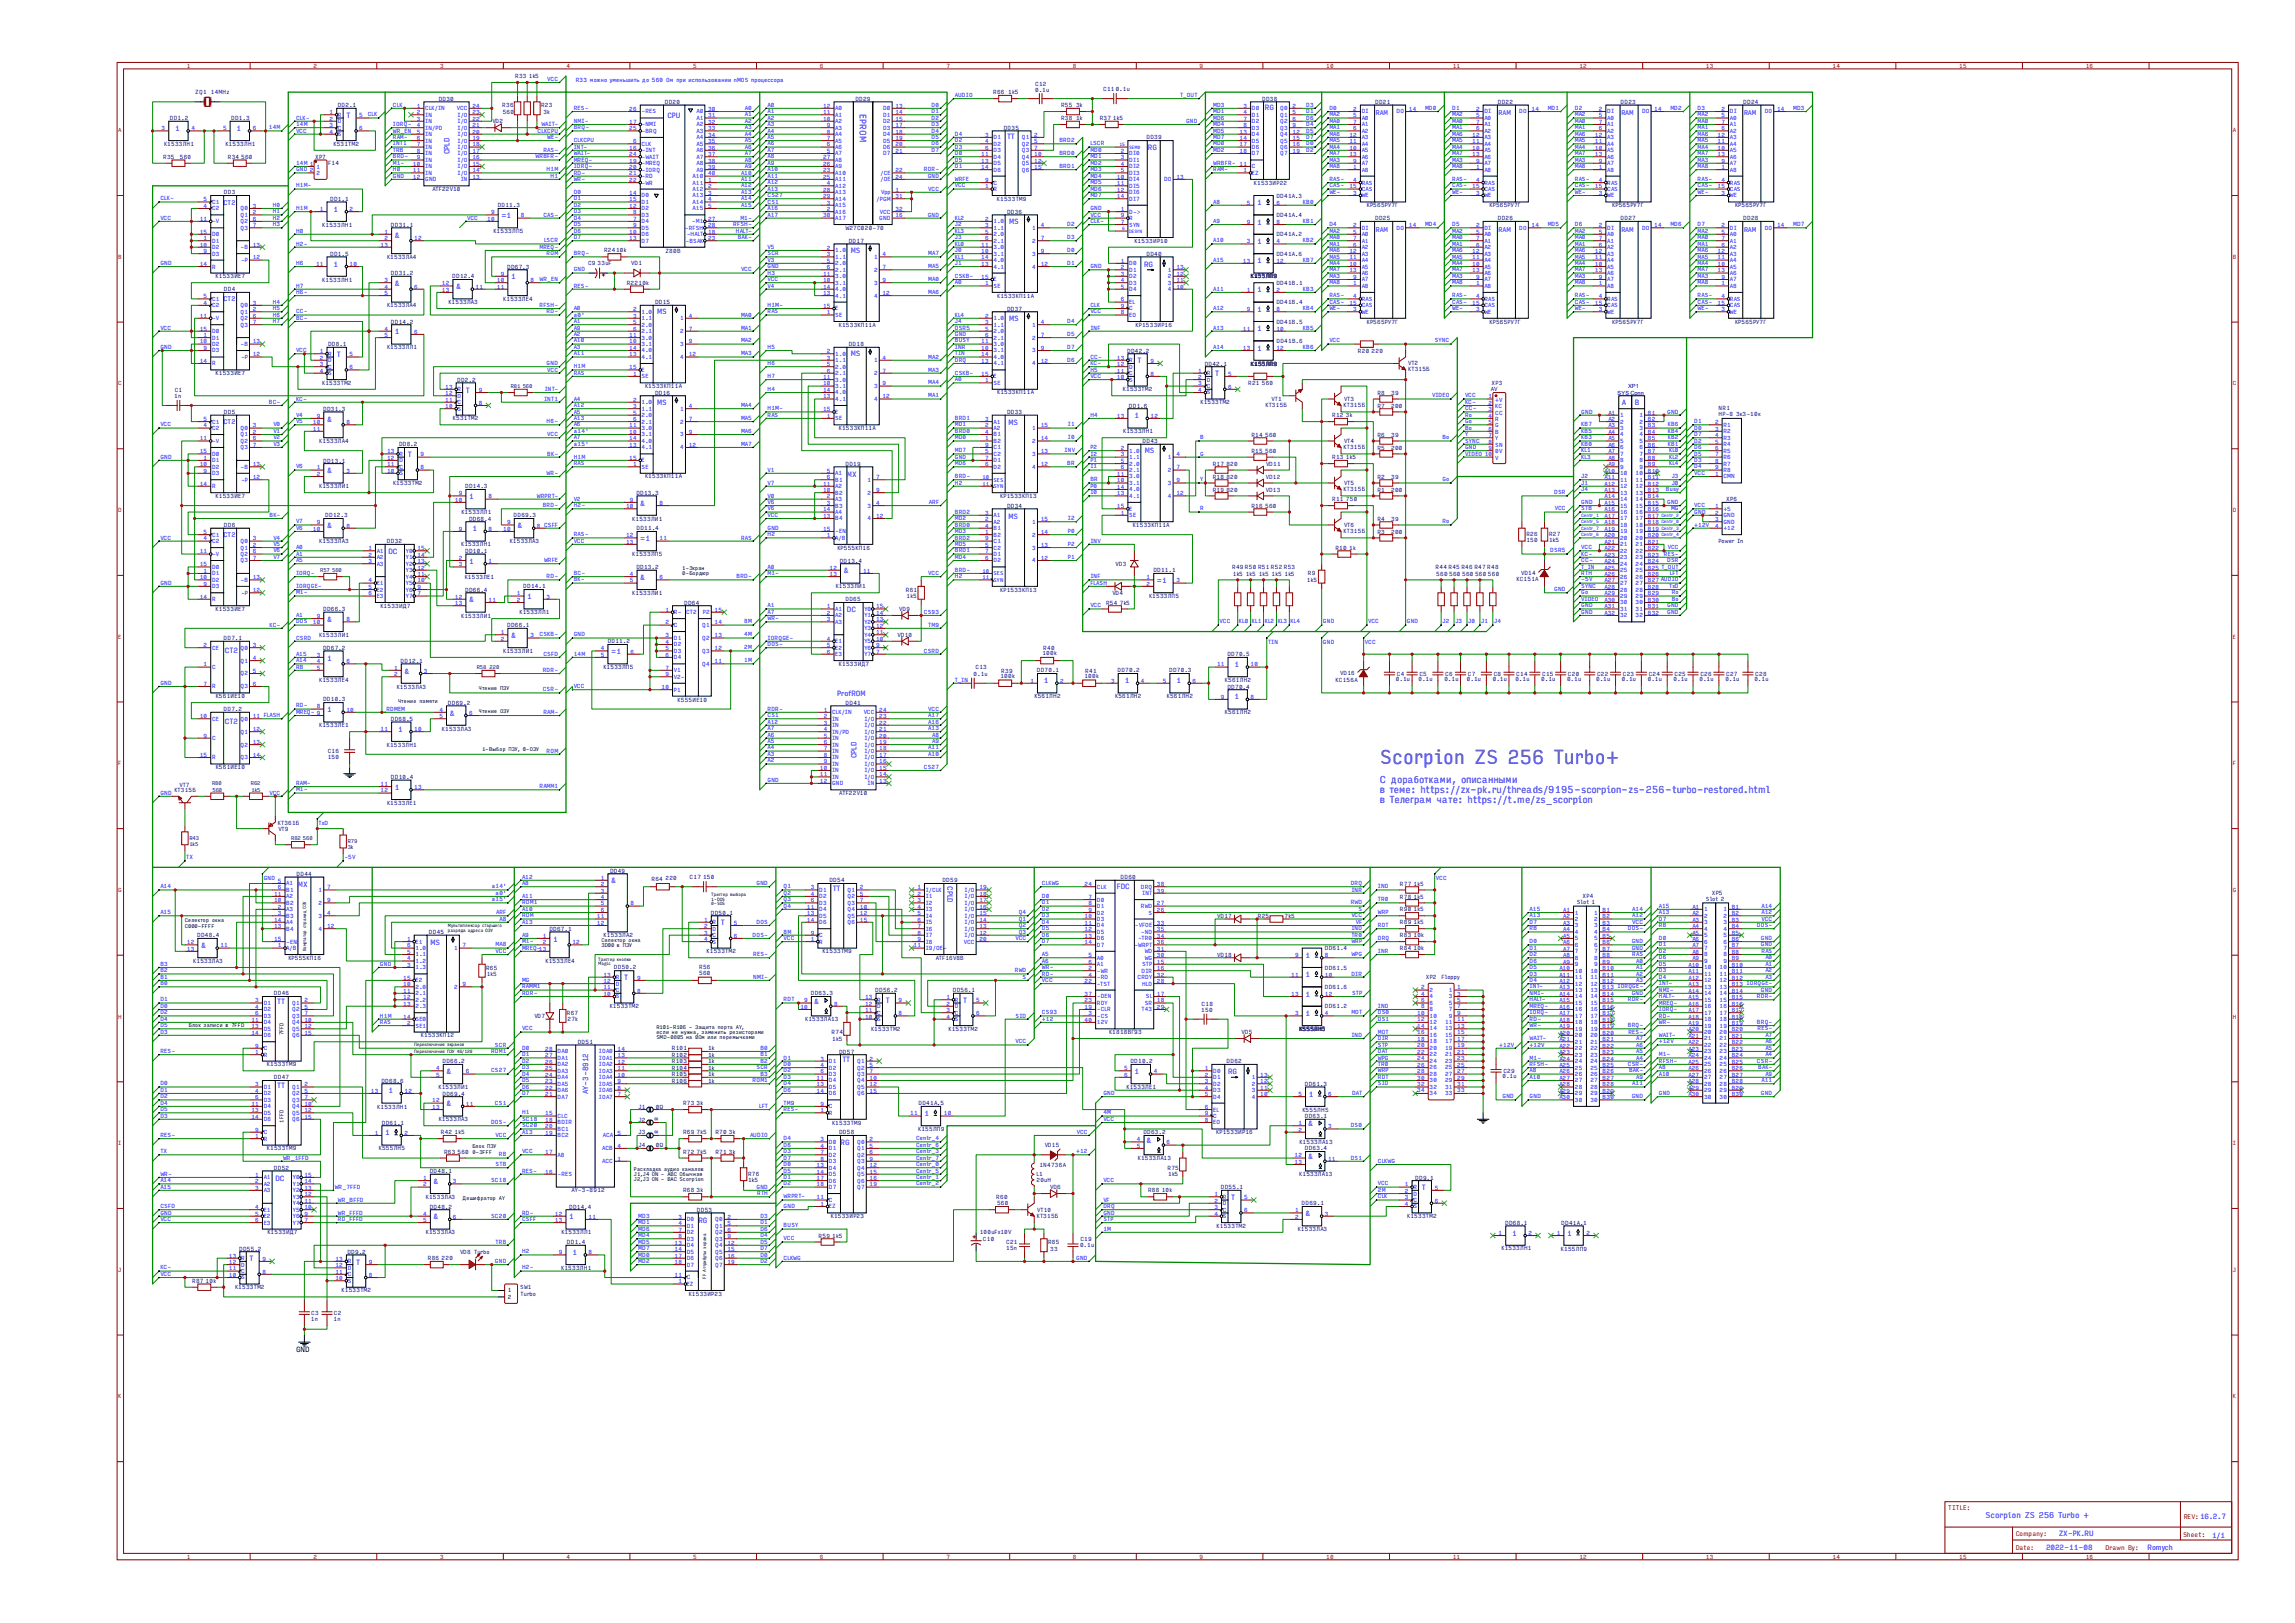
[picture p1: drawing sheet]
<svg xmlns="http://www.w3.org/2000/svg" width="297mm" height="210mm" viewBox="0 0 297 210" stroke-linecap="round" stroke-linejoin="round" font-family="sans-serif">
<defs><g id="words">
<text font-size="2.5" fill="#00f" x="178.6" y="98.9">Scorpion ZS 256 Turbo+</text>
<g font-size="1.3" fill="#00f">
<text x="178.6" y="101.4">С доработками, описанными</text>
<text x="178.6" y="102.6">в теме: https://zx-pk.ru/threads/9195-scorpion-zs-256-turbo-restored.html</text>
<text x="178.6" y="103.9">в Телеграм чате: https://t.me/zs_scorpion</text>
</g>
<text font-size="1.1" fill="#00f" x="111.3" y="14.7" transform="rotate(90 111.3 14.7)">EPROM</text>
<text font-size="1" fill="#00f" x="256.9" y="196.4">Scorpion ZS 256 Turbo +</text>
<g font-size=".9" fill="#00f">
<text x="22.7" y="16.9">1</text>
<text x="30.6" y="16.9">1</text>
<text x="44.8" y="15.3">T</text>
<text x="86.4" y="15.3">CPU</text>
<text x="130.3" y="17.9">TT</text>
<text x="163.7" y="14.3">RG</text>
<text x="58.2" y="19.9" transform="rotate(-90 58.2 19.9)">CPLD</text>
<text x="148.6" y="19.4">RG</text>
<text x="43.2" y="27.4">1</text>
<text x="64.9" y="28.2">=1</text>
<text x="130.6" y="29">MS</text>
<text x="162.7" y="26.6">1</text>
<text x="162.7" y="29.1">1</text>
<text x="43.2" y="34.5">1</text>
<text x="51.1" y="30.7">&amp;</text>
<text x="110.1" y="32.7">MS</text>
<text x="148.1" y="34.5">RG</text>
<text x="162.7" y="31.6">1</text>
<text x="162.7" y="34.1">1</text>
<text x="51.1" y="37">&amp;</text>
<text x="59" y="37.4">&amp;</text>
<text x="66.1" y="36.2">1</text>
<text x="85" y="40.7">MS</text>
<text x="130.6" y="41.5">MS</text>
<text x="162.7" y="37.8">1</text>
<text x="162.7" y="40.3">1</text>
<text x="43.6" y="46.2">T</text>
<text x="51.1" y="43.3">1</text>
<text x="110.1" y="46.1">MS</text>
<text x="147.2" y="47">T</text>
<text x="162.7" y="42.9">1</text>
<text x="162.7" y="45.4">1</text>
<text x="60.3" y="50.8">T</text>
<text x="85" y="52.4">MS</text>
<text x="157.2" y="48.7">T</text>
<text x="209.9" y="52.5">A</text>
<text x="211.6" y="52.5">B</text>
<text x="42.3" y="54.6">&amp;</text>
<text x="52.8" y="59.1">T</text>
<text x="130.5" y="55">MS</text>
<text x="146.8" y="54.1">1</text>
<text x="148.1" y="58.6">MS</text>
<text x="42.3" y="61.2">&amp;</text>
<text x="60.7" y="64.6">1</text>
<text x="82.9" y="65.4">&amp;</text>
<text x="109.6" y="61.7">MX</text>
<text x="42.3" y="68.3">&amp;</text>
<text x="50.3" y="71.7">DC</text>
<text x="61.1" y="68.8">1</text>
<text x="67" y="68.3">&amp;</text>
<text x="82.9" y="70">=1</text>
<text x="130.5" y="67.1">MS</text>
<text x="60.7" y="72.9">1</text>
<text x="60.7" y="78">&amp;</text>
<text x="68.2" y="77.5">1</text>
<text x="82.9" y="75">&amp;</text>
<text x="109.2" y="74.2">&amp;</text>
<text x="149.7" y="75.4">=1</text>
<text x="42.3" y="80.5">&amp;</text>
<text x="66.1" y="82.6">&amp;</text>
<text x="109.6" y="79.2">DC</text>
<text x="29.1" y="84.5">CT2</text>
<text x="42.3" y="85.5">1</text>
<text x="52.3" y="87.2">&amp;</text>
<text x="79.1" y="84.6">=1</text>
<text x="135.1" y="88.4">1</text>
<text x="145.5" y="88.4">1</text>
<text x="152.2" y="88.4">1</text>
<text x="159.8" y="86.3">1</text>
<text x="29.1" y="93.7">CT2</text>
<text x="42.3" y="92.2">1</text>
<text x="51.5" y="94.7">1</text>
<text x="58.2" y="92.6">&amp;</text>
<text x="108.3" y="90.1">ProfROM</text>
<text x="159.8" y="90.5">1</text>
<text x="110.8" y="98.1" transform="rotate(-90 110.8 98.1)">CPLD</text>
<text x="51.1" y="102.2">1</text>
<text x="38.6" y="114.7">MX</text>
<text x="79.1" y="114.3">&amp;</text>
<text x="93.3" y="119.7">T</text>
<text x="107.8" y="115.3">TT</text>
<text x="122.6" y="114.7" transform="rotate(90 122.6 114.7)">CPLD</text>
<text x="144.5" y="115">FDC</text>
<text x="26" y="122.7">&amp;</text>
<text x="55.7" y="122.3">MS</text>
<text x="71.6" y="121.8">1</text>
<text x="168.9" y="123.9">1</text>
<text x="35.9" y="129.9">TT</text>
<text x="80.8" y="126.9">T</text>
<text x="105.3" y="129.9">&amp;</text>
<text x="114.6" y="129.8">T</text>
<text x="124.6" y="129.8">T</text>
<text x="168.9" y="126.4">1</text>
<text x="168.9" y="128.9">1</text>
<text x="168.9" y="131.4">1</text>
<text x="109" y="137.5">TT</text>
<text x="35.9" y="140.8">TT</text>
<text x="50.3" y="141.5">1</text>
<text x="57.8" y="139">&amp;</text>
<text x="57.8" y="143.2">&amp;</text>
<text x="76.1" y="141.6" transform="rotate(-90 76.1 141.6)">AY-3-8912</text>
<text x="146.8" y="139">1</text>
<text x="158.9" y="139">RG</text>
<text x="169.4" y="141.9">1</text>
<text x="49.8" y="146.9">1</text>
<text x="108.8" y="148.2">RG</text>
<text x="119.6" y="144.4">1</text>
<text x="148.4" y="147.8">&amp;</text>
<text x="169.3" y="145.7">&amp;</text>
<text x="35.6" y="152.8">DC</text>
<text x="56.1" y="153.2">&amp;</text>
<text x="159.3" y="155.3">T</text>
<text x="169.3" y="150">&amp;</text>
<text x="184" y="154">T</text>
<text x="56.1" y="157.8">&amp;</text>
<text x="73.7" y="157.8">1</text>
<text x="90.4" y="158.2">RG</text>
<text x="168.9" y="157.4">&amp;</text>
<text x="195.7" y="159.9">1</text>
<text x="202.8" y="159.9">1</text>
<text x="32.3" y="163.2">T</text>
<text x="46.1" y="163.6">T</text>
<text x="74.1" y="162.4">1</text>
<text x="264.8" y="200.6">2022-11-08</text>
<text x="266.4" y="198.8">ZX-PK.RU</text>
<text x="277.9" y="200.6">Romych</text>
<text x="286.3" y="198.9">1/1</text>
</g>
<text font-size=".9" x="38.3" y="175">GND</text>
<g font-size=".8" fill="#00f">
<text x="178.1" y="14.9">RAM</text>
<text x="193.9" y="14.9">RAM</text>
<text x="209.8" y="14.9">RAM</text>
<text x="225.7" y="14.9">RAM</text>
<text x="28.9" y="26.5">CT2</text>
<text x="178.1" y="30">RAM</text>
<text x="193.9" y="30">RAM</text>
<text x="209.8" y="30">RAM</text>
<text x="225.7" y="30">RAM</text>
<text x="28.9" y="39">CT2</text>
<text x="28.9" y="54.9">CT2</text>
<text x="28.9" y="69.5">CT2</text>
</g>
<g font-size=".8" fill="#800">
<text x="252.1" y="195.4">TITLE:</text>
<text x="282.6" y="196.5">REV:16.2.7</text>
<text x="260.9" y="200.6">Date:</text>
<text x="260.9" y="198.8">Company:</text>
<text x="272.5" y="200.6">Drawn By:</text>
<text x="282.5" y="198.9">Sheet:</text>
</g>
<g font-size=".7" fill="#800">
<text x="24.2" y="8.8">1</text>
<text x="40.6" y="8.8">2</text>
<text x="56.9" y="8.8">3</text>
<text x="73.3" y="8.8">4</text>
<text x="89.7" y="8.8">5</text>
<text x="106.1" y="8.8">6</text>
<text x="122.5" y="8.8">7</text>
<text x="138.9" y="8.8">8</text>
<text x="155.2" y="8.8">9</text>
<text x="171.6" y="8.8">10</text>
<text x="188" y="8.8">11</text>
<text x="204.4" y="8.8">12</text>
<text x="220.8" y="8.8">13</text>
<text x="237.2" y="8.8">14</text>
<text x="253.5" y="8.8">15</text>
<text x="269.9" y="8.8">16</text>
<text x="15.3" y="17.1">A</text>
<text x="288.9" y="17.1">A</text>
<text x="15.3" y="33.5">B</text>
<text x="288.9" y="33.5">B</text>
<text x="15.3" y="49.9">C</text>
<text x="288.9" y="49.9">C</text>
<text x="15.3" y="66.3">D</text>
<text x="288.9" y="66.3">D</text>
<text x="15.3" y="82.6">E</text>
<text x="288.9" y="82.6">E</text>
<text x="15.3" y="99">F</text>
<text x="288.9" y="99">F</text>
<text x="15.3" y="115.4">G</text>
<text x="288.9" y="115.4">G</text>
<text x="15.3" y="131.8">H</text>
<text x="288.9" y="131.8">H</text>
<text x="15.3" y="148.2">I</text>
<text x="288.9" y="148.2">I</text>
<text x="15.3" y="164.6">J</text>
<text x="288.9" y="164.6">J</text>
<text x="15.3" y="180.9">K</text>
<text x="288.9" y="180.9">K</text>
<text x="24.2" y="201.7">1</text>
<text x="40.6" y="201.7">2</text>
<text x="56.9" y="201.7">3</text>
<text x="73.3" y="201.7">4</text>
<text x="89.7" y="201.7">5</text>
<text x="106.1" y="201.7">6</text>
<text x="122.5" y="201.7">7</text>
<text x="138.9" y="201.7">8</text>
<text x="155.2" y="201.7">9</text>
<text x="171.6" y="201.7">10</text>
<text x="188" y="201.7">11</text>
<text x="204.4" y="201.7">12</text>
<text x="220.8" y="201.7">13</text>
<text x="237.2" y="201.7">14</text>
<text x="253.5" y="201.7">15</text>
<text x="269.9" y="201.7">16</text>
</g>
<g font-size=".7" fill="#000080">
<text x="66.7" y="10.1">R33</text>
<text x="68.4" y="10.1">1k5</text>
<text x="134" y="11.8">0.1u</text>
<text x="134" y="11.1">C12</text>
<text x="142.8" y="11.8">C11</text>
<text x="144.4" y="11.8">0.1u</text>
<text x="22" y="15.5">DD1.2</text>
<text x="25.3" y="12.2">ZQ1</text>
<text x="27.3" y="12.2">14MHz</text>
<text x="29.9" y="15.5">DD1.3</text>
<text x="43.7" y="13.9">DD2.1</text>
<text x="56.8" y="13">DD30</text>
<text x="63.7" y="16">VD2</text>
<text x="65" y="13.9">R36</text>
<text x="65.1" y="14.7">560</text>
<text x="70" y="13.9">R23</text>
<text x="70.3" y="14.7">3k</text>
<text x="86" y="13.4">DD20</text>
<text x="110.7" y="13">DD29</text>
<text x="128.5" y="12.2">R66</text>
<text x="129.9" y="16.8">DD35</text>
<text x="130.5" y="12.2">1k5</text>
<text x="137.3" y="15.5">R38</text>
<text x="137.3" y="13.9">R55</text>
<text x="139.3" y="15.5">1k</text>
<text x="139.3" y="13.9">3k</text>
<text x="142.3" y="15.5">R37</text>
<text x="144" y="15.5">1k5</text>
<text x="163.3" y="13">DD38</text>
<text x="178" y="13.4">DD21</text>
<text x="193.8" y="13.4">DD22</text>
<text x="209.7" y="13.4">DD23</text>
<text x="225.6" y="13.4">DD24</text>
<text x="21.1" y="20.5">R35</text>
<text x="21.2" y="18.9">К1533ЛН1</text>
<text x="23.3" y="20.5">560</text>
<text x="29.2" y="18.9">К1533ЛН1</text>
<text x="29.5" y="20.5">R34</text>
<text x="31.2" y="20.5">560</text>
<text x="40.8" y="20.6">XP7</text>
<text x="42.5" y="21.4">F14</text>
<text x="43.2" y="18.9">К531ТМ2</text>
<text x="148.4" y="18">DD39</text>
<text x="162.3" y="23.9">К1533ИР22</text>
<text x="29" y="25.1">DD3</text>
<text x="41.7" y="29.3">К1533ЛН1</text>
<text x="42.7" y="26">DD1.1</text>
<text x="50.6" y="29.3">DD31.1</text>
<text x="56" y="24.7">ATF22V10</text>
<text x="64.4" y="26.8">DD11.3</text>
<text x="109.4" y="29.8">W27C020-70</text>
<text x="129" y="26">K1533TM9</text>
<text x="130.3" y="27.7">DD36</text>
<text x="165.2" y="28.1">DD41A.4</text>
<text x="165.2" y="25.6">DD41A.3</text>
<text x="176.9" y="26.8">КР565РУ7Г</text>
<text x="178" y="28.5">DD25</text>
<text x="192.8" y="26.8">КР565РУ7Г</text>
<text x="193.8" y="28.5">DD26</text>
<text x="208.7" y="26.8">КР565РУ7Г</text>
<text x="209.7" y="28.5">DD27</text>
<text x="224.5" y="26.8">КР565РУ7Г</text>
<text x="225.6" y="28.5">DD28</text>
<text x="42.7" y="33.1">DD1.5</text>
<text x="50.1" y="33.5">К1533ЛА4</text>
<text x="50.6" y="35.6">DD31.2</text>
<text x="63.9" y="30.2">К1533ЛП5</text>
<text x="65.6" y="34.8">DD67.3</text>
<text x="76.1" y="34.3">C9</text>
<text x="77.3" y="34.3">33uF</text>
<text x="78.2" y="32.7">R2410k</text>
<text x="81.7" y="34.3">VD1</text>
<text x="86.1" y="32.7">Z80B</text>
<text x="109.8" y="31.4">DD17</text>
<text x="146.8" y="31.4">К1533ИР10</text>
<text x="148.4" y="33.1">DD40</text>
<text x="165.2" y="30.6">DD41A.2</text>
<text x="165.2" y="33.1">DD41A.6</text>
<text x="27.9" y="36">К1533ИЕ7</text>
<text x="29" y="37.7">DD4</text>
<text x="41.7" y="36.4">К1533ЛН1</text>
<text x="50.1" y="39.8">К1533ЛА4</text>
<text x="50.6" y="41.9">DD14.2</text>
<text x="58" y="39.4">К1533ЛА3</text>
<text x="58.5" y="36">DD12.4</text>
<text x="65.1" y="38.9">К1533ЛЕ4</text>
<text x="81.1" y="36.9">R2210k</text>
<text x="84.8" y="39.4">DD15</text>
<text x="129" y="38.5">К1533КП11A</text>
<text x="130.3" y="40.2">DD37</text>
<text x="161.9" y="36">К155ЛП9</text>
<text x="165.2" y="36.9">DD41B.1</text>
<text x="165.2" y="41.9">DD41B.5</text>
<text x="165.2" y="39.4">DD41B.4</text>
<text x="176.9" y="41.9">КР565РУ7Г</text>
<text x="192.8" y="41.9">КР565РУ7Г</text>
<text x="208.7" y="41.9">КР565РУ7Г</text>
<text x="224.5" y="41.9">КР565РУ7Г</text>
<text x="42.5" y="44.8">DD8.1</text>
<text x="50.1" y="45.2">К1533ЛЛ1</text>
<text x="108.6" y="42.3">К1533КП11A</text>
<text x="109.8" y="44.8">DD18</text>
<text x="145.9" y="45.6">DD42.2</text>
<text x="147" y="42.3">КР1533ИР16</text>
<text x="155.9" y="47.3">DD42.1</text>
<text x="161.9" y="47.3">К155ЛП9</text>
<text x="165.2" y="44.4">DD41B.6</text>
<text x="175.7" y="45.6">R20</text>
<text x="177.5" y="45.6">220</text>
<text x="182.2" y="48">КТ315Б</text>
<text x="182.2" y="47.2">VT2</text>
<text x="22.5" y="51.5">1n</text>
<text x="22.6" y="50.8">C1</text>
<text x="27.9" y="48.6">К1533ИЕ7</text>
<text x="29" y="53.6">DD5</text>
<text x="41.7" y="49.8">К1533ТМ2</text>
<text x="41.8" y="53.2">DD31.3</text>
<text x="59.2" y="49.4">DD2.2</text>
<text x="66.1" y="50.2">R81</text>
<text x="67.6" y="50.2">560</text>
<text x="83.5" y="50.2">К1533КП11A</text>
<text x="84.8" y="51.1">DD16</text>
<text x="129" y="51">К1533КП11A</text>
<text x="130.3" y="53.6">DD33</text>
<text x="145.3" y="50.6">К1533ТМ2</text>
<text x="146.1" y="52.7">DD1.6</text>
<text x="155.4" y="52.3">К1533ТМ2</text>
<text x="161.5" y="49.8">R21</text>
<text x="163.3" y="49.8">560</text>
<text x="163.8" y="52.7">КТ315Б</text>
<text x="164.6" y="51.8">VT1</text>
<text x="172.4" y="54">R12</text>
<text x="173.9" y="52.7">КТ315Б</text>
<text x="173.9" y="51.9">VT3</text>
<text x="174.2" y="54">3k</text>
<text x="178.2" y="52.7">R7</text>
<text x="178.3" y="51.1">R8</text>
<text x="180" y="52.7">200</text>
<text x="180" y="51.1">39</text>
<text x="192.9" y="50.5">AV</text>
<text x="193" y="49.8">XP3</text>
<text x="209.3" y="51.1">SYS Conn</text>
<text x="210.7" y="50.2">XP1</text>
<text x="222.4" y="53.9">НР-8 3к3-10к</text>
<text x="222.4" y="53.1">NR1</text>
<text x="41.3" y="57.3">К1533ЛА4</text>
<text x="41.8" y="59.8">DD13.1</text>
<text x="51.6" y="57.7">DD8.2</text>
<text x="58.6" y="54.4">К531ТМ2</text>
<text x="108.6" y="55.6">К1533КП11A</text>
<text x="145.4" y="56.1">К1533ЛН1</text>
<text x="147.9" y="57.3">DD43</text>
<text x="162" y="58.6">R15</text>
<text x="162" y="56.5">R14</text>
<text x="163.7" y="58.6">560</text>
<text x="163.7" y="56.5">560</text>
<text x="172.4" y="59.4">R13</text>
<text x="173.9" y="58.1">КТ315Б</text>
<text x="173.9" y="57.3">VT4</text>
<text x="174.2" y="59.4">1k5</text>
<text x="178.2" y="58.2">R5</text>
<text x="178.3" y="56.5">R6</text>
<text x="180" y="56.5">39</text>
<text x="180" y="58.2">200</text>
<text x="27.9" y="64.4">К1533ИЕ7</text>
<text x="41.3" y="63.2">К1533ЛИ1</text>
<text x="50.9" y="62.8">К1533ТМ2</text>
<text x="60.2" y="63.2">DD14.3</text>
<text x="82.4" y="64">DD13.3</text>
<text x="83.5" y="61.9">К1533КП11A</text>
<text x="109.4" y="60.3">DD19</text>
<text x="129.4" y="64.4">КР1533КП13</text>
<text x="130.3" y="65.7">DD34</text>
<text x="156.9" y="63.6">R19</text>
<text x="156.9" y="61.9">R18</text>
<text x="156.9" y="60.3">R17</text>
<text x="158.7" y="63.6">820</text>
<text x="158.7" y="61.9">820</text>
<text x="158.7" y="60.3">820</text>
<text x="162" y="65.7">R16</text>
<text x="163.7" y="65.7">560</text>
<text x="163.8" y="63.6">VD13</text>
<text x="163.8" y="61.9">VD12</text>
<text x="163.8" y="60.3">VD11</text>
<text x="172.4" y="64.9">R11</text>
<text x="173.9" y="63.5">КТ315Б</text>
<text x="173.9" y="62.8">VT5</text>
<text x="174.2" y="64.9">750</text>
<text x="178.2" y="63.6">R1</text>
<text x="178.3" y="61.9">R2</text>
<text x="180" y="61.9">39</text>
<text x="180" y="63.6">200</text>
<text x="223.4" y="64.8">XP6</text>
<text x="29" y="68.2">DD6</text>
<text x="41.3" y="70.3">К1533ЛА3</text>
<text x="42.1" y="66.9">DD12.3</text>
<text x="50.1" y="70.3">DD32</text>
<text x="59.7" y="70.7">К1533ЛН1</text>
<text x="59.7" y="66.5">К1533ЛЛ1</text>
<text x="60.2" y="71.5">DD10.1</text>
<text x="60.7" y="67.4">DD68.4</text>
<text x="66" y="70.3">К1533ЛА3</text>
<text x="66.5" y="66.9">DD69.3</text>
<text x="81.8" y="67.4">К1533ЛИ1</text>
<text x="81.8" y="72">К1533ЛП5</text>
<text x="82.4" y="68.6">DD11.4</text>
<text x="108.4" y="71.1">КР555КП16</text>
<text x="146.6" y="68.2">К1533КП11A</text>
<text x="172.8" y="71.1">R10</text>
<text x="173.9" y="69">КТ315Б</text>
<text x="173.9" y="68.2">VT6</text>
<text x="174.6" y="71.1">1k</text>
<text x="178.2" y="69">R3</text>
<text x="178.3" y="67.4">R4</text>
<text x="180" y="69">200</text>
<text x="180" y="67.4">39</text>
<text x="197.5" y="70.2">150</text>
<text x="197.5" y="69.4">R26</text>
<text x="200.5" y="70.2">1k5</text>
<text x="200.5" y="69.4">R27</text>
<text x="222.4" y="70.2">Power In</text>
<text x="41.4" y="74">R57</text>
<text x="43" y="74">560</text>
<text x="60.1" y="74.9">К1533ЛЕ1</text>
<text x="60.2" y="76.6">DD66.4</text>
<text x="67.7" y="76.1">DD14.1</text>
<text x="81.8" y="77">К1533ЛИ1</text>
<text x="82.4" y="73.6">DD13.2</text>
<text x="108.2" y="76.1">К1533ЛИ1</text>
<text x="108.7" y="72.8">DD13.4</text>
<text x="109.4" y="77.8">DD65</text>
<text x="117.2" y="76.6">R61</text>
<text x="117.3" y="77.4">1k5</text>
<text x="129.4" y="76.6">КР1533КП13</text>
<text x="144" y="77">VD4</text>
<text x="144.4" y="73.2">VD3</text>
<text x="148.7" y="77.4">К1533ЛП5</text>
<text x="149.3" y="74">DD11.1</text>
<text x="159.5" y="73.6">R49 R50 R51 R52 R53</text>
<text x="159.5" y="74.5">1k5</text>
<text x="161.2" y="74.5">1k5</text>
<text x="162.9" y="74.5">1k5</text>
<text x="164.6" y="74.5">1k5</text>
<text x="166.2" y="74.5">1k5</text>
<text x="169.1" y="75.3">1k5</text>
<text x="169.3" y="74.5">R9</text>
<text x="185.8" y="73.6">R44 R45 R46 R47 R48</text>
<text x="185.9" y="74.5">560</text>
<text x="187.5" y="74.5">560</text>
<text x="189.2" y="74.5">560</text>
<text x="190.9" y="74.5">560</text>
<text x="192.6" y="74.5">560</text>
<text x="196.3" y="75.2">КС151А</text>
<text x="196.8" y="74.4">VD14</text>
<text x="27.9" y="79.1">К1533ИЕ7</text>
<text x="28.9" y="82.8">DD7.1</text>
<text x="41.3" y="82.4">К1533ЛИ1</text>
<text x="41.8" y="79.1">DD66.3</text>
<text x="49.2" y="78.6">К1533ИД7</text>
<text x="59.7" y="79.9">К1533ЛИ1</text>
<text x="65.6" y="81.2">DD66.1</text>
<text x="67.2" y="79.5">К1533ЛЛ1</text>
<text x="78.6" y="83.3">DD11.2</text>
<text x="88.5" y="78.2">DD64</text>
<text x="116.2" y="82.4">VD10</text>
<text x="116.4" y="79.1">VD9</text>
<text x="143.1" y="78.2">R54</text>
<text x="144.9" y="78.2">7k5</text>
<text x="41.3" y="88.3">К1533ЛЕ4</text>
<text x="41.8" y="84.1">DD67.2</text>
<text x="51.3" y="89.1">К1533ЛА3</text>
<text x="51.8" y="85.7">DD12.1</text>
<text x="61.7" y="86.5">R58</text>
<text x="63.4" y="86.5">220</text>
<text x="65.1" y="84.5">К1533ЛИ1</text>
<text x="78.1" y="86.6">К1533ЛП5</text>
<text x="108.6" y="86.2">К1533ИД7</text>
<text x="126" y="87.4">0.1u</text>
<text x="126.2" y="86.6">C13</text>
<text x="129.5" y="87.7">100k</text>
<text x="129.6" y="87">R39</text>
<text x="134.2" y="87">DD70.1</text>
<text x="134.9" y="84.8">100k</text>
<text x="135" y="84.1">R40</text>
<text x="140.3" y="87.7">100k</text>
<text x="140.4" y="87">R41</text>
<text x="144.6" y="87">DD70.2</text>
<text x="151.3" y="87">DD70.3</text>
<text x="158.5" y="88.3">К561ЛН2</text>
<text x="158.8" y="89.1">DD70.4</text>
<text x="158.8" y="84.9">DD70.5</text>
<text x="172.8" y="88.2">КС156А</text>
<text x="173.4" y="87.4">VD16</text>
<text x="180.7" y="88.1">0.1u</text>
<text x="180.8" y="87.4">C4</text>
<text x="183.6" y="88.1">0.1u</text>
<text x="183.7" y="87.4">C5</text>
<text x="186.9" y="88.1">0.1u</text>
<text x="187" y="87.4">C6</text>
<text x="189.8" y="88.1">0.1u</text>
<text x="190" y="87.4">C7</text>
<text x="193.2" y="88.1">0.1u</text>
<text x="193.3" y="87.4">C8</text>
<text x="196.1" y="88.1">0.1u</text>
<text x="196.2" y="87.4">C14</text>
<text x="199.5" y="88.1">0.1u</text>
<text x="199.6" y="87.4">C15</text>
<text x="202.8" y="88.1">0.1u</text>
<text x="202.9" y="87.4">C20</text>
<text x="206.6" y="88.1">0.1u</text>
<text x="206.7" y="87.4">C22</text>
<text x="209.9" y="88.1">0.1u</text>
<text x="210" y="87.4">C23</text>
<text x="213.2" y="88.1">0.1u</text>
<text x="213.4" y="87.4">C24</text>
<text x="216.6" y="88.1">0.1u</text>
<text x="216.7" y="87.4">C25</text>
<text x="219.9" y="88.1">0.1u</text>
<text x="220" y="87.4">C26</text>
<text x="223.3" y="88.1">0.1u</text>
<text x="223.4" y="87.4">C27</text>
<text x="227" y="88.1">0.1u</text>
<text x="227.2" y="87.4">C28</text>
<text x="27.9" y="90.3">К561ИЕ10</text>
<text x="28.9" y="92">DD7.2</text>
<text x="41.3" y="94.1">К1533ЛЕ1</text>
<text x="41.8" y="90.8">DD10.3</text>
<text x="50.6" y="93.3">DD68.5</text>
<text x="57.2" y="94.5">К1533ЛА3</text>
<text x="58" y="91.2">DD69.2</text>
<text x="87.7" y="90.8">К555ИЕ10</text>
<text x="109.4" y="91.2">DD41</text>
<text x="133.9" y="90.3">К561ЛН2</text>
<text x="144.3" y="90.3">К561ЛН2</text>
<text x="151" y="90.3">К561ЛН2</text>
<text x="158.5" y="92.4">К561ЛН2</text>
<text x="23.2" y="101.9">VT7</text>
<text x="27.4" y="101.6">R80</text>
<text x="27.9" y="99.5">К561ИЕ10</text>
<text x="32.5" y="101.6">R62</text>
<text x="42.4" y="98.2">150</text>
<text x="42.4" y="97.4">C16</text>
<text x="50.1" y="96.6">К1533ЛН1</text>
<text x="50.6" y="100.8">DD10.4</text>
<text x="22.6" y="102.5">КТ315Б</text>
<text x="27.5" y="102.4">560</text>
<text x="32.5" y="102.4">1k5</text>
<text x="36" y="106.8">КТ361Б</text>
<text x="36" y="107.5">VT9</text>
<text x="50.1" y="104.1">К1533ЛЕ1</text>
<text x="108.6" y="102.9">ATF22V10</text>
<text x="24.5" y="109.5">1k5</text>
<text x="24.5" y="108.7">R43</text>
<text x="37.7" y="108.7">R82</text>
<text x="38.4" y="113.3">DD44</text>
<text x="39.2" y="108.7">560</text>
<text x="45" y="109.9">3k</text>
<text x="45" y="109.1">R79</text>
<text x="78.9" y="112.9">DD49</text>
<text x="86.1" y="113.9">220</text>
<text x="89.2" y="113.8">C17</text>
<text x="91" y="113.8">150</text>
<text x="145" y="113.7">DD60</text>
<text x="84.3" y="114">R64</text>
<text x="92" y="118.3">DD50.1</text>
<text x="107.3" y="114.2">DD54</text>
<text x="122" y="114.2">DD59</text>
<text x="157.5" y="118.8">VD17</text>
<text x="162.8" y="118.8">R25</text>
<text x="166.2" y="118.8">7k5</text>
<text x="181.2" y="114.6">R77</text>
<text x="181.2" y="116.3">R78</text>
<text x="181.2" y="117.9">R90</text>
<text x="181.2" y="119.6">R89</text>
<text x="182.9" y="114.6">1k5</text>
<text x="182.9" y="116.3">1k5</text>
<text x="182.9" y="117.9">1k5</text>
<text x="182.9" y="119.6">1k5</text>
<text x="204" y="117">Slot 1</text>
<text x="204.8" y="116.2">XP4</text>
<text x="220.8" y="116.6">Slot 2</text>
<text x="221.5" y="115.8">XP5</text>
<text x="25" y="124.6">К1533ЛА3</text>
<text x="25.5" y="121.3">DD48.4</text>
<text x="37.3" y="124.2">КР555КП16</text>
<text x="55.5" y="120.9">DD45</text>
<text x="62.9" y="125.5">R65</text>
<text x="70.6" y="124.6">К1533ЛЕ4</text>
<text x="71.1" y="120.4">DD67.1</text>
<text x="78.1" y="121.3">К1533ЛА2</text>
<text x="79.5" y="125.4">DD50.2</text>
<text x="90.5" y="125.4">R56</text>
<text x="91.4" y="123.3">К1533ТМ2</text>
<text x="106.4" y="123.4">K1533TM9</text>
<text x="121.1" y="124.2">ATF16V8B</text>
<text x="157.5" y="123.8">VD18</text>
<text x="171.5" y="123">DD61.4</text>
<text x="171.5" y="125.5">DD61.5</text>
<text x="181.2" y="121.3">R83</text>
<text x="181.2" y="122.9">R84</text>
<text x="182.9" y="121.3">10k</text>
<text x="182.9" y="122.9">10k</text>
<text x="35.5" y="128.8">DD46</text>
<text x="63" y="126.3">1k5</text>
<text x="69.2" y="131.7">VD7</text>
<text x="73.4" y="131.3">R67</text>
<text x="78.9" y="130.4">К1533ТМ2</text>
<text x="90.5" y="126.2">560</text>
<text x="104.9" y="128.8">DD63.3</text>
<text x="113.3" y="128.4">DD56.2</text>
<text x="123.3" y="128.4">DD56.1</text>
<text x="155.5" y="130.9">150</text>
<text x="155.5" y="130.2">C18</text>
<text x="171.5" y="128">DD61.6</text>
<text x="171.5" y="130.5">DD61.2</text>
<text x="184.5" y="126.7">XP2</text>
<text x="186.6" y="126.7">Floppy</text>
<text x="34.5" y="138">K1533TM9</text>
<text x="54.5" y="134.2">К1533КП12</text>
<text x="57.3" y="137.6">DD66.2</text>
<text x="73.4" y="132.1">27k</text>
<text x="74.8" y="135">DD51</text>
<text x="86.9" y="135.9">R101</text>
<text x="86.9" y="136.7">R102</text>
<text x="86.9" y="137.6">R103</text>
<text x="91.6" y="135.9">1k</text>
<text x="91.6" y="136.7">1k</text>
<text x="91.6" y="137.6">1k</text>
<text x="104.2" y="132.1">К1533ЛА13</text>
<text x="107.6" y="133.8">R74</text>
<text x="107.7" y="134.6">1k5</text>
<text x="108.6" y="136.3">DD57</text>
<text x="112.7" y="133.4">К1533ТМ2</text>
<text x="122.8" y="133.4">К1533ТМ2</text>
<text x="143.5" y="133.8">К1818ВГ93</text>
<text x="146.3" y="137.6">DD10.2</text>
<text x="158.7" y="137.6">DD62</text>
<text x="160.7" y="133.8">VD5</text>
<text x="168.2" y="133.4">К555ЛН5</text>
<text x="35.5" y="139.7">DD47</text>
<text x="48.8" y="143.4">К1533ЛН1</text>
<text x="49.4" y="140.1">DD68.6</text>
<text x="56.8" y="140.9">К1533ЛИ1</text>
<text x="57.3" y="141.8">DD69.4</text>
<text x="82.6" y="143.4">J1</text>
<text x="84.9" y="143.4">0Ω</text>
<text x="86.9" y="138.4">R104</text>
<text x="86.9" y="139.2">R105</text>
<text x="86.9" y="140.1">R106</text>
<text x="88.4" y="143">R73</text>
<text x="90.2" y="143">3k</text>
<text x="91.6" y="138.4">1k</text>
<text x="91.6" y="139.2">1k</text>
<text x="91.6" y="140.1">1k</text>
<text x="118.9" y="143">DD41A.5</text>
<text x="145.8" y="140.9">К1533ЛЕ1</text>
<text x="168.6" y="143.8">К555ЛН5</text>
<text x="168.9" y="140.5">DD61.3</text>
<text x="194.4" y="139.5">0.1u</text>
<text x="194.6" y="138.8">C29</text>
<text x="34.5" y="148.9">K1533TM9</text>
<text x="49" y="148.9">К555ЛН5</text>
<text x="49.4" y="145.5">DD61.1</text>
<text x="56.8" y="145.1">К1533ЛА3</text>
<text x="57" y="146.8">R42</text>
<text x="57.5" y="149.3">R63</text>
<text x="58.8" y="146.8">1k5</text>
<text x="59.2" y="149.3">560</text>
<text x="82.6" y="145.1">J2</text>
<text x="82.6" y="146.8">J3</text>
<text x="82.6" y="148.5">J4</text>
<text x="84.7" y="145.1">∞</text>
<text x="84.7" y="146.8">∞</text>
<text x="84.9" y="148.4">0Ω</text>
<text x="88.4" y="146.8">R69</text>
<text x="88.4" y="149.3">R72</text>
<text x="90.2" y="146.8">7k5</text>
<text x="90.2" y="149.3">7k5</text>
<text x="92.6" y="146.8">R70</text>
<text x="92.6" y="149.3">R71</text>
<text x="94.3" y="146.8">3k</text>
<text x="94.3" y="149.3">3k</text>
<text x="107.7" y="145.5">K1533TM9</text>
<text x="108.6" y="146.8">DD58</text>
<text x="118.8" y="146.3">К155ЛП9</text>
<text x="135.2" y="148.4">VD15</text>
<text x="148" y="146.8">DD63.2</text>
<text x="157.4" y="146.8">КР1533ИР16</text>
<text x="168.2" y="148">К1533ЛА13</text>
<text x="168.9" y="144.7">DD63.1</text>
<text x="168.9" y="148.9">DD63.4</text>
<text x="35.5" y="151.4">DD52</text>
<text x="55.1" y="155.1">К1533ЛА3</text>
<text x="55.6" y="151.8">DD48.1</text>
<text x="74" y="154.3">AY-3-8912</text>
<text x="88.4" y="154.3">R68</text>
<text x="90.2" y="154.3">3k</text>
<text x="96.8" y="152.9">1k5</text>
<text x="96.8" y="152.2">R76</text>
<text x="128.9" y="155.1">R60</text>
<text x="129" y="156">560</text>
<text x="134.1" y="153">20uH</text>
<text x="134.1" y="152.2">L1</text>
<text x="134.5" y="150.9">1N4736A</text>
<text x="135.9" y="153.9">VD6</text>
<text x="147.2" y="150.1">К1533ЛА13</text>
<text x="148.6" y="154.3">R88</text>
<text x="150.3" y="154.3">10k</text>
<text x="151.1" y="151.4">R75</text>
<text x="151.2" y="152.2">1k5</text>
<text x="158" y="153.9">DD55.1</text>
<text x="168.1" y="152.2">К1533ЛА13</text>
<text x="168.5" y="156">DD69.1</text>
<text x="183.2" y="152.6">DD9.1</text>
<text x="31" y="161.8">DD55.2</text>
<text x="34.6" y="159.7">К1533ИД7</text>
<text x="55.1" y="159.7">К1533ЛА3</text>
<text x="55.6" y="156.4">DD48.2</text>
<text x="72.7" y="159.7">К1533ЛЛ1</text>
<text x="73.4" y="161">DD1.4</text>
<text x="73.7" y="156.4">DD14.4</text>
<text x="90.2" y="156.8">DD53</text>
<text x="105.9" y="160.1">R59</text>
<text x="107.5" y="157.6">К1533ИР23</text>
<text x="107.7" y="160.1">1k5</text>
<text x="126.8" y="159.7">100uFx10V</text>
<text x="127.2" y="160.6">C10</text>
<text x="130.2" y="161.8">15n</text>
<text x="130.2" y="161">C21</text>
<text x="134.2" y="157.6">КТ315Б</text>
<text x="134.2" y="156.8">VT10</text>
<text x="135.6" y="161">R85</text>
<text x="135.9" y="161.8">33</text>
<text x="139.8" y="161.4">0.1u</text>
<text x="139.8" y="160.6">C19</text>
<text x="157.5" y="158.9">К1533ТМ2</text>
<text x="167.9" y="159.3">К1533ЛА3</text>
<text x="182.1" y="157.6">К1533ТМ2</text>
<text x="194.3" y="161.8">К1533ЛН1</text>
<text x="194.8" y="158.5">DD68.1</text>
<text x="202" y="161.8">К155ЛП9</text>
<text x="202.1" y="158.5">DD41A.1</text>
<text x="24.9" y="166">R87</text>
<text x="26.6" y="166">10k</text>
<text x="30.4" y="166.8">К1533ТМ2</text>
<text x="44.2" y="167.2">К1533ТМ2</text>
<text x="45" y="162.2">DD9.2</text>
<text x="55.4" y="163.1">R86</text>
<text x="57.2" y="163.1">220</text>
<text x="59.5" y="162.2">VD8 Turbo</text>
<text x="67.3" y="166.8">SW1</text>
<text x="67.4" y="167.7">Turbo</text>
<text x="72.6" y="164.3">К1533ЛН1</text>
<text x="89.1" y="167.7">К1533ИР23</text>
<text x="40.2" y="170.9">1n</text>
<text x="40.3" y="170.2">C3</text>
<text x="43.2" y="170.9">1n</text>
<text x="43.2" y="170.2">C2</text>
</g>
<g font-size=".7" fill="#00f">
<text x="70.8" y="10.5">VCC</text>
<text x="74.5" y="10.7">R33 можно уменьшить до 560 Ом при использовании nMOS процессора</text>
<text x="20.9" y="16.9">3</text>
<text x="24.8" y="16.9">4</text>
<text x="28.9" y="16.9">5</text>
<text x="32.7" y="16.9">6</text>
<text x="34.8" y="16.7">14M</text>
<text x="38.3" y="17.1">VCC</text>
<text x="38.3" y="15.5">CLK-</text>
<text x="38.3" y="16.3">14M</text>
<text x="42.7" y="14.8">1</text>
<text x="42.7" y="15.6">2</text>
<text x="42.7" y="16.4">3</text>
<text x="42.7" y="17.3">4</text>
<text x="43.7" y="15.1">R</text>
<text x="43.7" y="15.9">D</text>
<text x="43.7" y="16.8">С</text>
<text x="43.7" y="17.6">S</text>
<text x="46.5" y="16.9">6</text>
<text x="46.5" y="15.2">5</text>
<text x="47.6" y="15.1">CLK</text>
<text x="50.8" y="13.8">CLK</text>
<text x="50.8" y="18">RAM-</text>
<text x="50.8" y="17.1">WR_EN</text>
<text x="50.8" y="16.3">IORQ-</text>
<text x="53.9" y="13.9">1</text>
<text x="53.9" y="14.8">2</text>
<text x="53.9" y="15.6">3</text>
<text x="53.9" y="16.4">4</text>
<text x="53.9" y="17.3">5</text>
<text x="55" y="14.3">CLK/IN</text>
<text x="55" y="15.1">IN</text>
<text x="55" y="15.9">IN</text>
<text x="55" y="16.8">IN/PD</text>
<text x="55" y="17.6">IN</text>
<text x="59.1" y="14.3">VCC</text>
<text x="59.2" y="17.6">I/O</text>
<text x="59.2" y="16.8">I/O</text>
<text x="59.2" y="15.9">I/O</text>
<text x="59.2" y="15.1">I/O</text>
<text x="61.1" y="17.3">20</text>
<text x="61.1" y="16.4">21</text>
<text x="61.1" y="15.6">22</text>
<text x="61.1" y="14.8">23</text>
<text x="61.1" y="13.9">24</text>
<text x="69.6" y="17.1">CLKCPU</text>
<text x="70.1" y="16.3">WAIT-</text>
<text x="70.8" y="18">WE-</text>
<text x="74.2" y="14.2">RES-</text>
<text x="74.2" y="15.9">NMI-</text>
<text x="74.2" y="16.7">BRQ-</text>
<text x="81.4" y="14.3">26</text>
<text x="81.4" y="16">17</text>
<text x="81.4" y="16.9">25</text>
<text x="83" y="14.7">-RES</text>
<text x="83" y="16.4">-NMI</text>
<text x="83" y="17.2">-BRQ</text>
<text x="90.1" y="14.7">A0</text>
<text x="90.1" y="15.5">A1</text>
<text x="90.1" y="16.4">A2</text>
<text x="90.1" y="17.2">A3</text>
<text x="91.6" y="14.3">30</text>
<text x="91.6" y="15.2">31</text>
<text x="91.6" y="16">32</text>
<text x="91.6" y="16.9">33</text>
<text x="91.6" y="17.7">34</text>
<text x="96.4" y="14.2">A0</text>
<text x="96.4" y="15.1">A1</text>
<text x="96.4" y="15.9">A2</text>
<text x="96.4" y="16.7">A3</text>
<text x="96.4" y="17.6">A4</text>
<text x="99.3" y="13.8">A0</text>
<text x="99.3" y="14.6">A1</text>
<text x="99.3" y="15.5">A2</text>
<text x="99.3" y="16.3">A3</text>
<text x="99.3" y="17.1">A4</text>
<text x="99.3" y="18">A5</text>
<text x="106.5" y="13.9">12</text>
<text x="106.5" y="14.8">11</text>
<text x="106.5" y="15.6">10</text>
<text x="107" y="16.4">9</text>
<text x="107" y="17.3">8</text>
<text x="108.1" y="14.3">A0</text>
<text x="108.1" y="15.1">A1</text>
<text x="108.1" y="15.9">A2</text>
<text x="108.1" y="16.8">A3</text>
<text x="108.1" y="17.6">A4</text>
<text x="114.3" y="14.3">D0</text>
<text x="114.3" y="15.1">D1</text>
<text x="114.3" y="15.9">D2</text>
<text x="114.3" y="16.8">D3</text>
<text x="114.3" y="17.6">D4</text>
<text x="115.9" y="13.9">13</text>
<text x="115.9" y="14.8">14</text>
<text x="115.9" y="15.6">15</text>
<text x="115.9" y="16.4">17</text>
<text x="115.9" y="17.3">18</text>
<text x="120.6" y="13.8">D0</text>
<text x="120.6" y="14.6">D1</text>
<text x="120.6" y="15.5">D2</text>
<text x="120.6" y="16.3">D3</text>
<text x="120.6" y="17.1">D4</text>
<text x="120.6" y="18">D5</text>
<text x="123.6" y="17.6">D4</text>
<text x="123.6" y="12.6">AUDIO</text>
<text x="127.5" y="17.7">3</text>
<text x="133.8" y="17.7">2</text>
<text x="152.7" y="12.6">T_OUT</text>
<text x="153.5" y="15.9">GND</text>
<text x="157" y="14.6">MD1</text>
<text x="157" y="13.8">MD3</text>
<text x="157" y="16.3">MD4</text>
<text x="157" y="17.1">MD5</text>
<text x="157" y="15.5">MD6</text>
<text x="157" y="18">MD7</text>
<text x="160.4" y="17.3">13</text>
<text x="160.9" y="13.9">3</text>
<text x="160.9" y="14.8">4</text>
<text x="160.9" y="15.6">7</text>
<text x="160.9" y="16.4">8</text>
<text x="162" y="14.3">D0</text>
<text x="162" y="15.1">D1</text>
<text x="162" y="15.9">D2</text>
<text x="162" y="16.8">D3</text>
<text x="162" y="17.6">D4</text>
<text x="165.7" y="14.3">Q0</text>
<text x="165.7" y="15.1">Q1</text>
<text x="165.7" y="15.9">Q2</text>
<text x="165.7" y="16.8">Q3</text>
<text x="165.7" y="17.6">Q4</text>
<text x="167.3" y="13.9">2</text>
<text x="167.3" y="14.8">5</text>
<text x="167.3" y="15.6">6</text>
<text x="167.3" y="16.4">9</text>
<text x="167.3" y="17.3">12</text>
<text x="169" y="14.6">D1</text>
<text x="169" y="13.8">D3</text>
<text x="169" y="16.3">D4</text>
<text x="169" y="17.1">D5</text>
<text x="169" y="15.5">D6</text>
<text x="169" y="18">D7</text>
<text x="172" y="16.7">MA1</text>
<text x="172" y="15.9">MA0</text>
<text x="172" y="15.1">MA2</text>
<text x="172" y="17.6">MA6</text>
<text x="172" y="14.2">D0</text>
<text x="174.6" y="17.7">12</text>
<text x="175.1" y="14.3">2</text>
<text x="175.1" y="15.2">5</text>
<text x="175.1" y="16">7</text>
<text x="175.1" y="16.9">6</text>
<text x="176.2" y="14.7">DI</text>
<text x="176.2" y="15.5">A0</text>
<text x="176.2" y="16.4">A1</text>
<text x="176.2" y="17.2">A2</text>
<text x="180.7" y="14.7">DO</text>
<text x="182.3" y="14.3">14</text>
<text x="184.4" y="14.2">MD0</text>
<text x="187.9" y="14.2">D1</text>
<text x="187.9" y="17.6">MA6</text>
<text x="187.9" y="15.1">MA2</text>
<text x="187.9" y="15.9">MA0</text>
<text x="187.9" y="16.7">MA1</text>
<text x="190.5" y="17.7">12</text>
<text x="191" y="14.3">2</text>
<text x="191" y="15.2">5</text>
<text x="191" y="16">7</text>
<text x="191" y="16.9">6</text>
<text x="192.1" y="14.7">DI</text>
<text x="192.1" y="15.5">A0</text>
<text x="192.1" y="16.4">A1</text>
<text x="192.1" y="17.2">A2</text>
<text x="196.6" y="14.7">DO</text>
<text x="198.2" y="14.3">14</text>
<text x="200.3" y="14.2">MD1</text>
<text x="203.8" y="14.2">D2</text>
<text x="203.8" y="17.6">MA6</text>
<text x="203.8" y="15.1">MA2</text>
<text x="203.8" y="15.9">MA0</text>
<text x="203.8" y="16.7">MA1</text>
<text x="206.4" y="17.7">12</text>
<text x="206.9" y="14.3">2</text>
<text x="206.9" y="15.2">5</text>
<text x="206.9" y="16">7</text>
<text x="206.9" y="16.9">6</text>
<text x="208" y="14.7">DI</text>
<text x="208" y="15.5">A0</text>
<text x="208" y="16.4">A1</text>
<text x="208" y="17.2">A2</text>
<text x="212.5" y="14.7">DO</text>
<text x="214.1" y="14.3">14</text>
<text x="216.2" y="14.2">MD2</text>
<text x="219.7" y="14.2">D3</text>
<text x="219.7" y="17.6">MA6</text>
<text x="219.7" y="15.1">MA2</text>
<text x="219.7" y="15.9">MA0</text>
<text x="219.7" y="16.7">MA1</text>
<text x="222.3" y="17.7">12</text>
<text x="222.8" y="14.3">2</text>
<text x="222.8" y="15.2">5</text>
<text x="222.8" y="16">7</text>
<text x="222.8" y="16.9">6</text>
<text x="223.9" y="14.7">DI</text>
<text x="223.9" y="15.5">A0</text>
<text x="223.9" y="16.4">A1</text>
<text x="223.9" y="17.2">A2</text>
<text x="228.4" y="14.7">DO</text>
<text x="230" y="14.3">14</text>
<text x="232.1" y="14.2">MD3</text>
<text x="38.3" y="21.3">14M 1</text>
<text x="38.3" y="22.2">GND 2</text>
<text x="41" y="21.9">1</text>
<text x="41" y="22.7">2</text>
<text x="50.8" y="23">GND</text>
<text x="50.8" y="22.2">H0</text>
<text x="50.8" y="21.3">M1-</text>
<text x="50.8" y="20.5">BRD-</text>
<text x="50.8" y="19.7">TRB</text>
<text x="50.8" y="18.8">INT1</text>
<text x="53.4" y="21.5">10</text>
<text x="53.4" y="22.3">11</text>
<text x="53.4" y="23.1">12</text>
<text x="53.9" y="18.1">6</text>
<text x="53.9" y="18.9">7</text>
<text x="53.9" y="19.8">8</text>
<text x="53.9" y="20.6">9</text>
<text x="55" y="18.4">IN</text>
<text x="55" y="19.3">IN</text>
<text x="55" y="20.1">IN</text>
<text x="55" y="21">IN</text>
<text x="55" y="21.8">IN</text>
<text x="55" y="22.6">IN</text>
<text x="55" y="23.5">GND</text>
<text x="59.2" y="22.6">I/O</text>
<text x="59.2" y="21.8">I/O</text>
<text x="59.2" y="21">I/O</text>
<text x="59.2" y="20.1">I/O</text>
<text x="59.2" y="19.3">I/O</text>
<text x="59.2" y="18.4">I/O</text>
<text x="59.6" y="23.5">IN</text>
<text x="61.1" y="23.1">13</text>
<text x="61.1" y="22.3">14</text>
<text x="61.1" y="21.5">15</text>
<text x="61.1" y="20.6">16</text>
<text x="61.1" y="19.8">17</text>
<text x="61.1" y="18.9">18</text>
<text x="61.1" y="18.1">19</text>
<text x="69.3" y="20.5">WRBFR-</text>
<text x="70.3" y="19.7">RAS-</text>
<text x="70.7" y="22.2">H1M</text>
<text x="71.2" y="23">H1</text>
<text x="74.2" y="18.4">CLKCPU</text>
<text x="74.2" y="19.2">INT-</text>
<text x="74.2" y="20.1">WAIT-</text>
<text x="74.2" y="20.9">MREQ-</text>
<text x="74.2" y="21.7">IORQ-</text>
<text x="74.2" y="22.6">RD-</text>
<text x="74.2" y="23.4">WR-</text>
<text x="81.4" y="19.4">16</text>
<text x="81.4" y="20.2">24</text>
<text x="81.4" y="21">19</text>
<text x="81.4" y="21.9">20</text>
<text x="81.4" y="22.7">21</text>
<text x="81.4" y="23.5">22</text>
<text x="81.9" y="18.5">6</text>
<text x="83" y="18.9">CLK</text>
<text x="83" y="19.7">-INT</text>
<text x="83" y="20.5">-WAIT</text>
<text x="83" y="21.4">-MREQ</text>
<text x="83" y="22.2">-IORQ</text>
<text x="83" y="23">-RD</text>
<text x="83" y="23.9">-WR</text>
<text x="89.6" y="23">A10</text>
<text x="89.6" y="23.9">A11</text>
<text x="90.1" y="18">A4</text>
<text x="90.1" y="18.9">A5</text>
<text x="90.1" y="19.7">A6</text>
<text x="90.1" y="20.5">A7</text>
<text x="90.1" y="21.4">A8</text>
<text x="90.1" y="22.2">A9</text>
<text x="91.6" y="18.5">35</text>
<text x="91.6" y="19.4">36</text>
<text x="91.6" y="20.2">37</text>
<text x="91.6" y="21">38</text>
<text x="91.6" y="21.9">39</text>
<text x="91.6" y="22.7">40</text>
<text x="91.6" y="23.5">1</text>
<text x="95.9" y="22.6">A10</text>
<text x="95.9" y="23.4">A11</text>
<text x="96.4" y="18.4">A5</text>
<text x="96.4" y="19.2">A6</text>
<text x="96.4" y="20.1">A7</text>
<text x="96.4" y="20.9">A8</text>
<text x="96.4" y="21.7">A9</text>
<text x="99.3" y="18.8">A6</text>
<text x="99.3" y="19.7">A7</text>
<text x="99.3" y="20.5">A8</text>
<text x="99.3" y="21.3">A9</text>
<text x="99.3" y="22.2">A10</text>
<text x="99.3" y="23">A11</text>
<text x="99.3" y="23.8">A12</text>
<text x="106.5" y="20.6">27</text>
<text x="106.5" y="21.5">26</text>
<text x="106.5" y="22.3">23</text>
<text x="106.5" y="23.1">25</text>
<text x="107" y="18.1">7</text>
<text x="107" y="18.9">6</text>
<text x="107" y="19.8">5</text>
<text x="107" y="24">4</text>
<text x="108.1" y="18.4">A5</text>
<text x="108.1" y="19.3">A6</text>
<text x="108.1" y="20.1">A7</text>
<text x="108.1" y="21">A8</text>
<text x="108.1" y="21.8">A9</text>
<text x="108.1" y="22.6">A10</text>
<text x="108.1" y="23.5">A11</text>
<text x="113.9" y="22.6">/CE</text>
<text x="113.9" y="23.5">/OE</text>
<text x="114.3" y="18.4">D5</text>
<text x="114.3" y="19.3">D6</text>
<text x="114.3" y="20.1">D7</text>
<text x="115.9" y="18.1">19</text>
<text x="115.9" y="18.9">20</text>
<text x="115.9" y="19.8">21</text>
<text x="115.9" y="22.3">22</text>
<text x="115.9" y="23.1">24</text>
<text x="119.6" y="22.2">RDR-</text>
<text x="120.1" y="23">GND</text>
<text x="120.6" y="18.8">D6</text>
<text x="120.6" y="19.7">D7</text>
<text x="123.6" y="20.1">D0</text>
<text x="123.6" y="21.7">D1</text>
<text x="123.6" y="18.4">D2</text>
<text x="123.6" y="19.2">D3</text>
<text x="123.6" y="20.9">D5</text>
<text x="123.6" y="23.4">WRFE</text>
<text x="127" y="20.2">11</text>
<text x="127" y="21">13</text>
<text x="127" y="21.9">14</text>
<text x="127.5" y="18.5">4</text>
<text x="127.5" y="19.4">6</text>
<text x="127.5" y="23.5">9</text>
<text x="128.6" y="18">D1</text>
<text x="128.6" y="18.9">D2</text>
<text x="128.6" y="19.7">D3</text>
<text x="128.6" y="20.5">D4</text>
<text x="128.6" y="23.9">C</text>
<text x="128.6" y="21.4">D5</text>
<text x="128.6" y="22.2">D6</text>
<text x="132.3" y="18">Q1</text>
<text x="132.3" y="18.9">Q2</text>
<text x="132.3" y="19.7">Q3</text>
<text x="132.3" y="20.5">Q4</text>
<text x="132.3" y="21.4">Q5</text>
<text x="132.3" y="22.2">Q6</text>
<text x="133.8" y="18.5">5</text>
<text x="133.8" y="19.4">7</text>
<text x="133.8" y="20.2">10</text>
<text x="133.8" y="21">12</text>
<text x="133.8" y="21.9">15</text>
<text x="137.1" y="20.1">BRD0</text>
<text x="137.1" y="21.7">BRD1</text>
<text x="137.1" y="18.4">BRD2</text>
<text x="141.1" y="19.7">MD0</text>
<text x="141.1" y="20.5">MD1</text>
<text x="141.1" y="21.3">MD2</text>
<text x="141.1" y="22.2">MD3</text>
<text x="141.1" y="23">MD4</text>
<text x="141.1" y="23.8">MD5</text>
<text x="141.1" y="18.8">LSCR</text>
<text x="144.5" y="23.1">10</text>
<text x="144.5" y="24">11</text>
<text x="145" y="19.8">2</text>
<text x="145" y="20.6">3</text>
<text x="145" y="21.5">4</text>
<text x="145" y="22.3">5</text>
<text x="146.1" y="20.1">DI0</text>
<text x="146.1" y="21">DI1</text>
<text x="146.1" y="21.8">DI2</text>
<text x="146.1" y="22.6">DI3</text>
<text x="146.1" y="23.5">DI4</text>
<text x="150.6" y="23.5">DO</text>
<text x="152.2" y="23.1">13</text>
<text x="157" y="18.8">MD0</text>
<text x="157" y="19.7">MD2</text>
<text x="157" y="21.3">WRBFR- 11</text>
<text x="157" y="22.2">RAM-</text>
<text x="160.4" y="18.1">14</text>
<text x="160.4" y="18.9">17</text>
<text x="160.4" y="19.8">18</text>
<text x="160.9" y="22.3">1</text>
<text x="162" y="22.6">EZ</text>
<text x="162" y="21.8">C</text>
<text x="162" y="18.4">D5</text>
<text x="162" y="19.3">D6</text>
<text x="162" y="20.1">D7</text>
<text x="165.7" y="18.4">Q5</text>
<text x="165.7" y="19.3">Q6</text>
<text x="165.7" y="20.1">Q7</text>
<text x="167.3" y="18.1">15</text>
<text x="167.3" y="18.9">16</text>
<text x="167.3" y="19.8">19</text>
<text x="169" y="18.8">D0</text>
<text x="169" y="19.7">D2</text>
<text x="172" y="20.9">MA3</text>
<text x="172" y="19.2">MA4</text>
<text x="172" y="18.4">MA5</text>
<text x="172" y="20.1">MA7</text>
<text x="172" y="21.7">MA8</text>
<text x="172" y="23.4">RAS-</text>
<text x="174.6" y="18.5">11</text>
<text x="174.6" y="19.4">10</text>
<text x="174.6" y="20.2">13</text>
<text x="175.1" y="21">9</text>
<text x="175.1" y="23.5">4</text>
<text x="175.1" y="21.9">1</text>
<text x="176.2" y="18">A3</text>
<text x="176.2" y="18.9">A4</text>
<text x="176.2" y="19.7">A5</text>
<text x="176.2" y="20.5">A6</text>
<text x="176.2" y="21.4">A7</text>
<text x="176.2" y="23.9">RAS</text>
<text x="176.2" y="22.2">A8</text>
<text x="187.9" y="21.7">MA8</text>
<text x="187.9" y="20.1">MA7</text>
<text x="187.9" y="18.4">MA5</text>
<text x="187.9" y="19.2">MA4</text>
<text x="187.9" y="20.9">MA3</text>
<text x="187.9" y="23.4">RAS-</text>
<text x="190.5" y="18.5">11</text>
<text x="190.5" y="19.4">10</text>
<text x="190.5" y="20.2">13</text>
<text x="191" y="21">9</text>
<text x="191" y="23.5">4</text>
<text x="191" y="21.9">1</text>
<text x="192.1" y="18">A3</text>
<text x="192.1" y="18.9">A4</text>
<text x="192.1" y="19.7">A5</text>
<text x="192.1" y="20.5">A6</text>
<text x="192.1" y="21.4">A7</text>
<text x="192.1" y="23.9">RAS</text>
<text x="192.1" y="22.2">A8</text>
<text x="203.8" y="21.7">MA8</text>
<text x="203.8" y="20.1">MA7</text>
<text x="203.8" y="18.4">MA5</text>
<text x="203.8" y="19.2">MA4</text>
<text x="203.8" y="20.9">MA3</text>
<text x="203.8" y="23.4">RAS-</text>
<text x="206.4" y="18.5">11</text>
<text x="206.4" y="19.4">10</text>
<text x="206.4" y="20.2">13</text>
<text x="206.9" y="21">9</text>
<text x="206.9" y="23.5">4</text>
<text x="206.9" y="21.9">1</text>
<text x="208" y="18">A3</text>
<text x="208" y="18.9">A4</text>
<text x="208" y="19.7">A5</text>
<text x="208" y="20.5">A6</text>
<text x="208" y="21.4">A7</text>
<text x="208" y="23.9">RAS</text>
<text x="208" y="22.2">A8</text>
<text x="219.7" y="21.7">MA8</text>
<text x="219.7" y="20.1">MA7</text>
<text x="219.7" y="18.4">MA5</text>
<text x="219.7" y="19.2">MA4</text>
<text x="219.7" y="20.9">MA3</text>
<text x="219.7" y="23.4">RAS-</text>
<text x="222.3" y="18.5">11</text>
<text x="222.3" y="19.4">10</text>
<text x="222.3" y="20.2">13</text>
<text x="222.8" y="21">9</text>
<text x="222.8" y="23.5">4</text>
<text x="222.8" y="21.9">1</text>
<text x="223.9" y="18">A3</text>
<text x="223.9" y="18.9">A4</text>
<text x="223.9" y="19.7">A5</text>
<text x="223.9" y="20.5">A6</text>
<text x="223.9" y="21.4">A7</text>
<text x="223.9" y="23.9">RAS</text>
<text x="223.9" y="22.2">A8</text>
<text x="20.8" y="28.4">VCC</text>
<text x="20.8" y="25.9">CLK-</text>
<text x="25.9" y="28.6">11</text>
<text x="26.4" y="26.9">4</text>
<text x="26.4" y="26.1">5</text>
<text x="27.4" y="27.2">C2</text>
<text x="27.4" y="26.4">C1</text>
<text x="27.4" y="28.9">-V</text>
<text x="31.1" y="28.1">Q1</text>
<text x="31.1" y="27.2">Q0</text>
<text x="31.1" y="28.9">Q2</text>
<text x="31.1" y="29.7">Q3</text>
<text x="32.7" y="27.7">2</text>
<text x="32.7" y="26.9">3</text>
<text x="32.7" y="28.6">6</text>
<text x="32.7" y="29.4">7</text>
<text x="35.3" y="26.8">H0</text>
<text x="35.3" y="27.6">H1</text>
<text x="35.3" y="28.4">H2</text>
<text x="35.3" y="29.3">H3</text>
<text x="38.3" y="27.2">H1M</text>
<text x="38.3" y="24.3">H1M-</text>
<text x="41.4" y="27.3">1</text>
<text x="45.2" y="27.3">2</text>
<text x="60.5" y="28.4">VCC</text>
<text x="63" y="28.6">10</text>
<text x="63.5" y="27.7">9</text>
<text x="67.4" y="28.1">8</text>
<text x="70.3" y="28">CAS-</text>
<text x="74.2" y="25.1">D0</text>
<text x="74.2" y="25.9">D1</text>
<text x="74.2" y="26.8">D2</text>
<text x="74.2" y="27.6">D3</text>
<text x="74.2" y="28.4">D4</text>
<text x="74.2" y="29.3">D5</text>
<text x="81.4" y="25.2">14</text>
<text x="81.4" y="26.1">15</text>
<text x="81.4" y="26.9">12</text>
<text x="81.9" y="27.7">8</text>
<text x="81.9" y="28.6">7</text>
<text x="81.9" y="29.4">9</text>
<text x="83" y="25.5">D0</text>
<text x="83" y="26.4">D1</text>
<text x="83" y="27.2">D2</text>
<text x="83" y="28.1">D3</text>
<text x="83" y="28.9">D4</text>
<text x="83" y="29.7">D5</text>
<text x="88.6" y="29.7">-RFSH</text>
<text x="89.5" y="28.9">-M1</text>
<text x="89.6" y="24.7">A12</text>
<text x="89.6" y="25.5">A13</text>
<text x="89.6" y="26.4">A14</text>
<text x="89.6" y="27.2">A15</text>
<text x="91.6" y="24.4">2</text>
<text x="91.6" y="25.2">3</text>
<text x="91.6" y="26.1">4</text>
<text x="91.6" y="26.9">5</text>
<text x="91.6" y="28.6">27</text>
<text x="91.6" y="29.4">28</text>
<text x="94.9" y="29.3">RFSH-</text>
<text x="95.8" y="28.4">M1-</text>
<text x="95.9" y="24.3">A12</text>
<text x="95.9" y="25.1">A13</text>
<text x="95.9" y="25.9">A14</text>
<text x="95.9" y="26.8">A15</text>
<text x="99.3" y="26.3">CS1</text>
<text x="99.3" y="25.5">CS27</text>
<text x="99.3" y="24.7">A13</text>
<text x="99.3" y="27.2">A16</text>
<text x="99.3" y="28">A17</text>
<text x="106.5" y="24.8">28</text>
<text x="106.5" y="25.6">29</text>
<text x="106.5" y="28.1">30</text>
<text x="107" y="26.5">3</text>
<text x="107" y="27.3">2</text>
<text x="108.1" y="24.3">A12</text>
<text x="108.1" y="25.1">A13</text>
<text x="108.1" y="26">A14</text>
<text x="108.1" y="26.8">A15</text>
<text x="108.1" y="27.6">A16</text>
<text x="108.1" y="28.5">A17</text>
<text x="113.4" y="26">/PGM</text>
<text x="113.8" y="28.5">GND</text>
<text x="113.9" y="27.6">VCC</text>
<text x="114" y="25.1">Vpp</text>
<text x="115.9" y="27.3">32</text>
<text x="115.9" y="28.1">16</text>
<text x="115.9" y="25.6">31</text>
<text x="115.9" y="24.8">1</text>
<text x="120.1" y="28">GND</text>
<text x="120.1" y="24.7">VCC</text>
<text x="123.6" y="24.3">VCC</text>
<text x="123.6" y="28.4">KL2</text>
<text x="123.6" y="29.3">J2</text>
<text x="127.5" y="24.4">1</text>
<text x="127.5" y="28.6">2</text>
<text x="127.5" y="29.4">3</text>
<text x="128.6" y="24.7">R</text>
<text x="128.6" y="28.9">1.0</text>
<text x="128.6" y="29.7">1.1</text>
<text x="133.6" y="29.7">1</text>
<text x="134.7" y="29.4">4</text>
<text x="138.1" y="29.3">D2</text>
<text x="141.1" y="24.7">MD6</text>
<text x="141.1" y="25.5">MD7</text>
<text x="141.1" y="27.2">GND</text>
<text x="141.1" y="28">VCC</text>
<text x="141.1" y="28.9">CLK-</text>
<text x="144.5" y="24.8">12</text>
<text x="144.5" y="25.6">14</text>
<text x="145" y="28.1">9</text>
<text x="145" y="27.3">1</text>
<text x="145" y="29">7</text>
<text x="146.1" y="28.5">R</text>
<text x="146.1" y="27.6">D-&gt;</text>
<text x="146.1" y="24.3">DI5</text>
<text x="146.1" y="25.1">DI6</text>
<text x="146.1" y="26">DI7</text>
<text x="146.1" y="29.3">SYN</text>
<text x="157" y="26.3">A8</text>
<text x="157" y="28.9">A9</text>
<text x="161.3" y="26.5">5</text>
<text x="161.3" y="29">9</text>
<text x="165.2" y="26.5">6</text>
<text x="165.2" y="29">8</text>
<text x="168.6" y="26.3">KB0</text>
<text x="168.6" y="28.9">KB1</text>
<text x="172" y="29.3">D4</text>
<text x="172" y="24.3">CAS-</text>
<text x="172" y="25.1">WE-</text>
<text x="174.6" y="24.4">15</text>
<text x="175.1" y="25.2">3</text>
<text x="175.1" y="29.4">2</text>
<text x="176.2" y="24.7">CAS</text>
<text x="176.2" y="25.5">WE</text>
<text x="176.2" y="29.7">DI</text>
<text x="180.7" y="29.7">DO</text>
<text x="182.3" y="29.4">14</text>
<text x="184.4" y="29.3">MD4</text>
<text x="187.9" y="29.3">D5</text>
<text x="187.9" y="25.1">WE-</text>
<text x="187.9" y="24.3">CAS-</text>
<text x="190.5" y="24.4">15</text>
<text x="191" y="25.2">3</text>
<text x="191" y="29.4">2</text>
<text x="192.1" y="24.7">CAS</text>
<text x="192.1" y="25.5">WE</text>
<text x="192.1" y="29.7">DI</text>
<text x="196.6" y="29.7">DO</text>
<text x="198.2" y="29.4">14</text>
<text x="200.3" y="29.3">MD5</text>
<text x="203.8" y="29.3">D6</text>
<text x="203.8" y="25.1">WE-</text>
<text x="203.8" y="24.3">CAS-</text>
<text x="206.4" y="24.4">15</text>
<text x="206.9" y="25.2">3</text>
<text x="206.9" y="29.4">2</text>
<text x="208" y="24.7">CAS</text>
<text x="208" y="25.5">WE</text>
<text x="208" y="29.7">DI</text>
<text x="212.5" y="29.7">DO</text>
<text x="214.1" y="29.4">14</text>
<text x="216.2" y="29.3">MD6</text>
<text x="219.7" y="29.3">D7</text>
<text x="219.7" y="25.1">WE-</text>
<text x="219.7" y="24.3">CAS-</text>
<text x="222.3" y="24.4">15</text>
<text x="222.8" y="25.2">3</text>
<text x="222.8" y="29.4">2</text>
<text x="223.9" y="24.7">CAS</text>
<text x="223.9" y="25.5">WE</text>
<text x="223.9" y="29.7">DI</text>
<text x="228.4" y="29.7">DO</text>
<text x="230" y="29.4">14</text>
<text x="232.1" y="29.3">MD7</text>
<text x="20.8" y="34.3">GND</text>
<text x="25.9" y="31.9">10</text>
<text x="25.9" y="34.4">14</text>
<text x="25.9" y="30.2">15</text>
<text x="26.4" y="31.1">1</text>
<text x="26.4" y="32.7">9</text>
<text x="27.4" y="31.4">D1</text>
<text x="27.4" y="33.1">D3</text>
<text x="27.4" y="32.2">D2</text>
<text x="27.4" y="34.7">R</text>
<text x="27.4" y="30.6">D0</text>
<text x="31.1" y="32.2">-B</text>
<text x="31.2" y="33.9">-P</text>
<text x="32.7" y="33.6">12</text>
<text x="32.7" y="31.9">13</text>
<text x="38.3" y="30.1">H0</text>
<text x="38.3" y="31.8">H2-</text>
<text x="38.3" y="34.3">H6</text>
<text x="40.9" y="34.4">11</text>
<text x="45.2" y="34.4">10</text>
<text x="49.3" y="31.9">13</text>
<text x="49.8" y="30.2">1</text>
<text x="49.8" y="31.1">2</text>
<text x="53.6" y="31.1">12</text>
<text x="64.8" y="35.7">9</text>
<text x="69.8" y="32.2">MREQ-</text>
<text x="70.4" y="31.4">LSCR</text>
<text x="70.7" y="33">ROM</text>
<text x="74.2" y="30.1">D6</text>
<text x="74.2" y="30.9">D7</text>
<text x="74.2" y="35.1">GND</text>
<text x="74.2" y="33">BRQ-</text>
<text x="81.4" y="30.2">10</text>
<text x="81.4" y="31.1">13</text>
<text x="83" y="30.6">D6</text>
<text x="83" y="31.4">D7</text>
<text x="88.7" y="31.4">-BSAK</text>
<text x="88.9" y="30.6">-HALT</text>
<text x="91.6" y="30.2">18</text>
<text x="91.6" y="31.1">23</text>
<text x="95.2" y="30.1">HALT-</text>
<text x="95.5" y="30.9">BAK-</text>
<text x="95.9" y="35.1">VCC</text>
<text x="99.3" y="32.2">V5</text>
<text x="99.3" y="34.7">GND</text>
<text x="99.3" y="33">SCR</text>
<text x="99.3" y="33.9">V3</text>
<text x="99.3" y="35.5">H3</text>
<text x="106.5" y="35.7">11</text>
<text x="107" y="32.3">2</text>
<text x="107" y="33.2">3</text>
<text x="107" y="34">5</text>
<text x="107" y="34.8">6</text>
<text x="108.1" y="32.7">1.0</text>
<text x="108.1" y="33.5">1.1</text>
<text x="108.1" y="34.3">2.0</text>
<text x="108.1" y="35.2">2.1</text>
<text x="108.1" y="36">3.0</text>
<text x="113.1" y="33.5">1</text>
<text x="113.1" y="35.2">2</text>
<text x="114.2" y="33.2">4</text>
<text x="114.2" y="34.8">7</text>
<text x="120.1" y="33">MA7</text>
<text x="120.1" y="34.7">MA5</text>
<text x="123.6" y="31.8">KL0</text>
<text x="123.6" y="33.4">KL1</text>
<text x="123.6" y="30.1">KL3</text>
<text x="123.6" y="32.6">J0</text>
<text x="123.6" y="34.3">J1</text>
<text x="123.6" y="30.9">J3</text>
<text x="123.6" y="36">CSKB-</text>
<text x="127" y="31.9">11</text>
<text x="127" y="32.7">10</text>
<text x="127" y="33.6">14</text>
<text x="127" y="34.4">13</text>
<text x="127.5" y="30.2">5</text>
<text x="127.5" y="31.1">6</text>
<text x="128.6" y="30.6">2.0</text>
<text x="128.6" y="31.4">2.1</text>
<text x="128.6" y="32.2">3.0</text>
<text x="128.6" y="33.1">3.1</text>
<text x="128.6" y="33.9">4.0</text>
<text x="128.6" y="34.7">4.1</text>
<text x="133.6" y="31.4">2</text>
<text x="133.6" y="33.1">3</text>
<text x="133.6" y="34.7">4</text>
<text x="134.7" y="31.1">7</text>
<text x="134.7" y="32.7">9</text>
<text x="134.7" y="34.4">12</text>
<text x="138.1" y="32.6">D0</text>
<text x="138.1" y="34.3">D1</text>
<text x="138.1" y="30.9">D3</text>
<text x="141.1" y="34.7">GND</text>
<text x="145" y="34">1</text>
<text x="145" y="34.8">2</text>
<text x="145" y="35.7">3</text>
<text x="146.1" y="34.3">D0</text>
<text x="146.1" y="35.2">D1</text>
<text x="146.1" y="36">D2</text>
<text x="151.1" y="36">2</text>
<text x="151.1" y="35.2">1</text>
<text x="152.2" y="35.7">12</text>
<text x="152.2" y="34.8">13</text>
<text x="157" y="31.4">A10</text>
<text x="157" y="33.9">A15</text>
<text x="160.8" y="34">13</text>
<text x="161.3" y="31.5">3</text>
<text x="165.2" y="31.5">4</text>
<text x="165.2" y="34">12</text>
<text x="168.6" y="31.4">KB2</text>
<text x="168.6" y="33.9">KB7</text>
<text x="172" y="35.1">MA7</text>
<text x="172" y="32.6">MA6</text>
<text x="172" y="33.4">MA5</text>
<text x="172" y="34.3">MA4</text>
<text x="172" y="36">MA3</text>
<text x="172" y="30.1">MA2</text>
<text x="172" y="30.9">MA0</text>
<text x="172" y="31.8">MA1</text>
<text x="174.6" y="32.7">12</text>
<text x="174.6" y="33.6">11</text>
<text x="174.6" y="34.4">10</text>
<text x="174.6" y="35.2">13</text>
<text x="175.1" y="30.2">5</text>
<text x="175.1" y="31.1">7</text>
<text x="175.1" y="31.9">6</text>
<text x="176.2" y="30.6">A0</text>
<text x="176.2" y="31.4">A1</text>
<text x="176.2" y="32.2">A2</text>
<text x="176.2" y="33.1">A3</text>
<text x="176.2" y="33.9">A4</text>
<text x="176.2" y="34.7">A5</text>
<text x="176.2" y="35.6">A6</text>
<text x="187.9" y="35.1">MA7</text>
<text x="187.9" y="32.6">MA6</text>
<text x="187.9" y="33.4">MA5</text>
<text x="187.9" y="34.3">MA4</text>
<text x="187.9" y="36">MA3</text>
<text x="187.9" y="30.1">MA2</text>
<text x="187.9" y="30.9">MA0</text>
<text x="187.9" y="31.8">MA1</text>
<text x="190.5" y="32.7">12</text>
<text x="190.5" y="33.6">11</text>
<text x="190.5" y="34.4">10</text>
<text x="190.5" y="35.2">13</text>
<text x="191" y="30.2">5</text>
<text x="191" y="31.1">7</text>
<text x="191" y="31.9">6</text>
<text x="192.1" y="30.6">A0</text>
<text x="192.1" y="31.4">A1</text>
<text x="192.1" y="32.2">A2</text>
<text x="192.1" y="33.1">A3</text>
<text x="192.1" y="33.9">A4</text>
<text x="192.1" y="34.7">A5</text>
<text x="192.1" y="35.6">A6</text>
<text x="203.8" y="35.1">MA7</text>
<text x="203.8" y="32.6">MA6</text>
<text x="203.8" y="33.4">MA5</text>
<text x="203.8" y="34.3">MA4</text>
<text x="203.8" y="36">MA3</text>
<text x="203.8" y="30.1">MA2</text>
<text x="203.8" y="30.9">MA0</text>
<text x="203.8" y="31.8">MA1</text>
<text x="206.4" y="32.7">12</text>
<text x="206.4" y="33.6">11</text>
<text x="206.4" y="34.4">10</text>
<text x="206.4" y="35.2">13</text>
<text x="206.9" y="30.2">5</text>
<text x="206.9" y="31.1">7</text>
<text x="206.9" y="31.9">6</text>
<text x="208" y="30.6">A0</text>
<text x="208" y="31.4">A1</text>
<text x="208" y="32.2">A2</text>
<text x="208" y="33.1">A3</text>
<text x="208" y="33.9">A4</text>
<text x="208" y="34.7">A5</text>
<text x="208" y="35.6">A6</text>
<text x="219.7" y="35.1">MA7</text>
<text x="219.7" y="32.6">MA6</text>
<text x="219.7" y="33.4">MA5</text>
<text x="219.7" y="34.3">MA4</text>
<text x="219.7" y="36">MA3</text>
<text x="219.7" y="30.1">MA2</text>
<text x="219.7" y="30.9">MA0</text>
<text x="219.7" y="31.8">MA1</text>
<text x="222.3" y="32.7">12</text>
<text x="222.3" y="33.6">11</text>
<text x="222.3" y="34.4">10</text>
<text x="222.3" y="35.2">13</text>
<text x="222.8" y="30.2">5</text>
<text x="222.8" y="31.1">7</text>
<text x="222.8" y="31.9">6</text>
<text x="223.9" y="30.6">A0</text>
<text x="223.9" y="31.4">A1</text>
<text x="223.9" y="32.2">A2</text>
<text x="223.9" y="33.1">A3</text>
<text x="223.9" y="33.9">A4</text>
<text x="223.9" y="34.7">A5</text>
<text x="223.9" y="35.6">A6</text>
<text x="25.9" y="41.1">11</text>
<text x="26.4" y="39.4">4</text>
<text x="26.4" y="38.6">5</text>
<text x="27.4" y="39.8">C2</text>
<text x="27.4" y="38.9">C1</text>
<text x="27.4" y="41.4">-V</text>
<text x="31.1" y="40.6">Q1</text>
<text x="31.1" y="39.8">Q0</text>
<text x="31.1" y="41.4">Q2</text>
<text x="32.7" y="40.3">2</text>
<text x="32.7" y="39.4">3</text>
<text x="32.7" y="41.1">6</text>
<text x="32.7" y="41.9">7</text>
<text x="35.3" y="39.3">H4</text>
<text x="35.3" y="40.1">H5</text>
<text x="35.3" y="41">H6</text>
<text x="35.3" y="41.8">H7</text>
<text x="38.3" y="38">H6-</text>
<text x="38.3" y="37.2">H7</text>
<text x="38.3" y="40.6">CC-</text>
<text x="38.3" y="41.4">BC-</text>
<text x="49.8" y="36.5">3</text>
<text x="49.8" y="37.3">4</text>
<text x="49.8" y="38.2">5</text>
<text x="53.6" y="37.3">6</text>
<text x="57.2" y="36.9">12</text>
<text x="57.2" y="37.8">13</text>
<text x="61.5" y="37.3">11</text>
<text x="64.3" y="36.5">10</text>
<text x="64.3" y="37.3">11</text>
<text x="68.6" y="36.5">8</text>
<text x="69.8" y="39.7">RFSH-</text>
<text x="69.8" y="36.4">WR_EN</text>
<text x="70.7" y="40.6">RD-</text>
<text x="74.2" y="37.2">RES-</text>
<text x="74.2" y="40.1">A0</text>
<text x="74.2" y="41.8">A1</text>
<text x="74.2" y="41">a0'</text>
<text x="81.9" y="40.3">2</text>
<text x="81.9" y="41.1">3</text>
<text x="81.9" y="41.9">5</text>
<text x="83" y="40.6">1.0</text>
<text x="83" y="41.4">1.1</text>
<text x="88" y="41.4">1</text>
<text x="89.1" y="41.1">4</text>
<text x="95.9" y="41">MA0</text>
<text x="99.3" y="36.4">VCC</text>
<text x="99.3" y="37.2">V4</text>
<text x="99.3" y="40.6">RAS</text>
<text x="99.3" y="39.7">H1M-</text>
<text x="106.5" y="36.5">10</text>
<text x="106.5" y="37.3">14</text>
<text x="106.5" y="38.2">13</text>
<text x="106.5" y="39.8">15</text>
<text x="107" y="40.7">1</text>
<text x="108.1" y="36.8">3.1</text>
<text x="108.1" y="37.7">4.0</text>
<text x="108.1" y="38.5">4.1</text>
<text x="108.1" y="40.2">E</text>
<text x="108.1" y="41">SE</text>
<text x="113.1" y="36.8">3</text>
<text x="113.1" y="38.5">4</text>
<text x="114.2" y="36.5">9</text>
<text x="114.2" y="38.2">12</text>
<text x="120.1" y="36.4">MA0</text>
<text x="120.1" y="38">MA6</text>
<text x="123.6" y="36.8">A0</text>
<text x="123.6" y="41.8">J4</text>
<text x="123.6" y="41">KL4</text>
<text x="127" y="36.1">15</text>
<text x="127.5" y="36.9">1</text>
<text x="127.5" y="41.1">2</text>
<text x="127.5" y="41.9">3</text>
<text x="128.6" y="36.4">E</text>
<text x="128.6" y="37.2">SE</text>
<text x="128.6" y="41.4">1.0</text>
<text x="134.7" y="41.9">4</text>
<text x="138.1" y="41.8">D4</text>
<text x="141.1" y="39.7">CLK</text>
<text x="141.1" y="40.6">VCC</text>
<text x="145" y="36.5">4</text>
<text x="145" y="37.3">5</text>
<text x="145" y="39">6</text>
<text x="145" y="40.7">8</text>
<text x="145" y="39.8">9</text>
<text x="146.1" y="36.8">D3</text>
<text x="146.1" y="37.7">D4</text>
<text x="146.1" y="39.3">EL</text>
<text x="146.1" y="41">EO</text>
<text x="146.1" y="40.2">C</text>
<text x="151.1" y="37.7">4</text>
<text x="151.1" y="36.8">3</text>
<text x="152.2" y="37.3">10</text>
<text x="152.2" y="36.5">11</text>
<text x="157" y="37.6">A11</text>
<text x="157" y="40.1">A12</text>
<text x="161.3" y="37.8">1</text>
<text x="161.3" y="40.3">9</text>
<text x="165.2" y="37.8">2</text>
<text x="165.2" y="40.3">8</text>
<text x="168.6" y="37.6">KB3</text>
<text x="168.6" y="40.1">KB4</text>
<text x="172" y="36.8">MA8</text>
<text x="172" y="40.1">WE-</text>
<text x="172" y="39.3">CAS-</text>
<text x="172" y="38.5">RAS-</text>
<text x="174.6" y="39.4">15</text>
<text x="175.1" y="36.1">9</text>
<text x="175.1" y="38.6">4</text>
<text x="175.1" y="40.3">3</text>
<text x="175.1" y="36.9">1</text>
<text x="176.2" y="36.4">A7</text>
<text x="176.2" y="38.9">RAS</text>
<text x="176.2" y="39.8">CAS</text>
<text x="176.2" y="40.6">WE</text>
<text x="176.2" y="37.2">A8</text>
<text x="187.9" y="36.8">MA8</text>
<text x="187.9" y="40.1">WE-</text>
<text x="187.9" y="39.3">CAS-</text>
<text x="187.9" y="38.5">RAS-</text>
<text x="190.5" y="39.4">15</text>
<text x="191" y="36.1">9</text>
<text x="191" y="38.6">4</text>
<text x="191" y="40.3">3</text>
<text x="191" y="36.9">1</text>
<text x="192.1" y="36.4">A7</text>
<text x="192.1" y="38.9">RAS</text>
<text x="192.1" y="39.8">CAS</text>
<text x="192.1" y="40.6">WE</text>
<text x="192.1" y="37.2">A8</text>
<text x="203.8" y="36.8">MA8</text>
<text x="203.8" y="40.1">WE-</text>
<text x="203.8" y="39.3">CAS-</text>
<text x="203.8" y="38.5">RAS-</text>
<text x="206.4" y="39.4">15</text>
<text x="206.9" y="36.1">9</text>
<text x="206.9" y="38.6">4</text>
<text x="206.9" y="40.3">3</text>
<text x="206.9" y="36.9">1</text>
<text x="208" y="36.4">A7</text>
<text x="208" y="38.9">RAS</text>
<text x="208" y="39.8">CAS</text>
<text x="208" y="40.6">WE</text>
<text x="208" y="37.2">A8</text>
<text x="219.7" y="36.8">MA8</text>
<text x="219.7" y="40.1">WE-</text>
<text x="219.7" y="39.3">CAS-</text>
<text x="219.7" y="38.5">RAS-</text>
<text x="222.3" y="39.4">15</text>
<text x="222.8" y="36.1">9</text>
<text x="222.8" y="38.6">4</text>
<text x="222.8" y="40.3">3</text>
<text x="222.8" y="36.9">1</text>
<text x="223.9" y="36.4">A7</text>
<text x="223.9" y="38.9">RAS</text>
<text x="223.9" y="39.8">CAS</text>
<text x="223.9" y="40.6">WE</text>
<text x="223.9" y="37.2">A8</text>
<text x="20.8" y="45.1">GND</text>
<text x="20.8" y="42.6">VCC</text>
<text x="25.9" y="44.4">10</text>
<text x="25.9" y="46.9">14</text>
<text x="25.9" y="42.8">15</text>
<text x="26.4" y="43.6">1</text>
<text x="26.4" y="45.3">9</text>
<text x="27.4" y="43.9">D1</text>
<text x="27.4" y="45.6">D3</text>
<text x="27.4" y="44.8">D2</text>
<text x="27.4" y="47.3">R</text>
<text x="27.4" y="43.1">D0</text>
<text x="31.1" y="42.3">Q3</text>
<text x="31.1" y="44.8">-B</text>
<text x="31.2" y="46.4">-P</text>
<text x="32.7" y="46.1">12</text>
<text x="32.7" y="44.4">13</text>
<text x="38.3" y="45.6">VCC</text>
<text x="41.4" y="45.7">1</text>
<text x="41.4" y="46.5">2</text>
<text x="41.4" y="47.4">3</text>
<text x="42.5" y="46">R</text>
<text x="42.5" y="46.9">D</text>
<text x="42.5" y="47.7">С</text>
<text x="45.2" y="47.8">6</text>
<text x="45.2" y="46.1">5</text>
<text x="49.8" y="42.8">4</text>
<text x="49.8" y="43.6">5</text>
<text x="53.6" y="43.2">6</text>
<text x="70.7" y="47.2">GND</text>
<text x="74.2" y="43.5">A2</text>
<text x="74.2" y="45.1">A3</text>
<text x="74.2" y="42.6">A9</text>
<text x="74.2" y="44.3">A10</text>
<text x="74.2" y="46">A11</text>
<text x="74.2" y="47.7">H1M</text>
<text x="81.4" y="43.6">11</text>
<text x="81.4" y="44.4">10</text>
<text x="81.4" y="45.3">14</text>
<text x="81.4" y="46.1">13</text>
<text x="81.4" y="47.8">15</text>
<text x="81.9" y="42.8">6</text>
<text x="83" y="42.3">2.0</text>
<text x="83" y="43.1">2.1</text>
<text x="83" y="43.9">3.0</text>
<text x="83" y="44.8">3.1</text>
<text x="83" y="45.6">4.0</text>
<text x="83" y="46.4">4.1</text>
<text x="88" y="43.1">2</text>
<text x="88" y="44.8">3</text>
<text x="88" y="46.4">4</text>
<text x="89.1" y="42.8">7</text>
<text x="89.1" y="44.4">9</text>
<text x="89.1" y="46.1">12</text>
<text x="95.9" y="42.6">MA1</text>
<text x="95.9" y="44.3">MA2</text>
<text x="95.9" y="46">MA3</text>
<text x="99.3" y="47.2">H6</text>
<text x="99.3" y="45.1">H5</text>
<text x="107" y="45.7">2</text>
<text x="107" y="46.5">3</text>
<text x="107" y="47.4">5</text>
<text x="108.1" y="46">1.0</text>
<text x="108.1" y="46.9">1.1</text>
<text x="108.1" y="47.7">2.0</text>
<text x="113.1" y="46.9">1</text>
<text x="114.2" y="46.5">4</text>
<text x="120.1" y="46.4">MA2</text>
<text x="123.6" y="43.5">GND</text>
<text x="123.6" y="46.8">DRQ</text>
<text x="123.6" y="45.1">INR</text>
<text x="123.6" y="42.6">DSR5</text>
<text x="123.6" y="46">TIN</text>
<text x="123.6" y="44.3">BUSY</text>
<text x="127" y="44.4">11</text>
<text x="127" y="45.3">10</text>
<text x="127" y="46.1">14</text>
<text x="127" y="46.9">13</text>
<text x="127.5" y="42.8">5</text>
<text x="127.5" y="43.6">6</text>
<text x="128.6" y="42.3">1.1</text>
<text x="128.6" y="43.1">2.0</text>
<text x="128.6" y="43.9">2.1</text>
<text x="128.6" y="44.8">3.0</text>
<text x="128.6" y="45.6">3.1</text>
<text x="128.6" y="46.4">4.0</text>
<text x="128.6" y="47.3">4.1</text>
<text x="133.6" y="42.3">1</text>
<text x="133.6" y="43.9">2</text>
<text x="133.6" y="45.6">3</text>
<text x="133.6" y="47.3">4</text>
<text x="134.7" y="43.6">7</text>
<text x="134.7" y="45.3">9</text>
<text x="134.7" y="46.9">12</text>
<text x="138.1" y="43.5">D5</text>
<text x="138.1" y="46.8">D6</text>
<text x="138.1" y="45.1">D7</text>
<text x="141.1" y="42.6">INF</text>
<text x="141.1" y="46.4">CC-</text>
<text x="141.1" y="47.2">KC-</text>
<text x="144.5" y="46.5">13</text>
<text x="144.5" y="47.4">12</text>
<text x="146.1" y="46.9">R</text>
<text x="146.1" y="47.7">D</text>
<text x="148.9" y="46.9">9</text>
<text x="157" y="42.6">A13</text>
<text x="157" y="45.1">A14</text>
<text x="160.8" y="42.8">11</text>
<text x="160.8" y="45.3">13</text>
<text x="165.2" y="42.8">10</text>
<text x="165.2" y="45.3">12</text>
<text x="168.6" y="42.6">KB5</text>
<text x="168.6" y="45.1">KB6</text>
<text x="172" y="44.3">VCC</text>
<text x="185.7" y="44.3">SYNC</text>
<text x="34.8" y="52.3">BC-</text>
<text x="38.3" y="51.8">KC-</text>
<text x="38.3" y="53.9">V4</text>
<text x="41.4" y="48.2">4</text>
<text x="42.5" y="48.5">S</text>
<text x="57.6" y="50.3">13</text>
<text x="57.6" y="51.1">12</text>
<text x="57.6" y="52">11</text>
<text x="57.6" y="52.8">10</text>
<text x="59.2" y="50.6">R</text>
<text x="59.2" y="51.5">D</text>
<text x="59.2" y="52.3">С</text>
<text x="59.2" y="53.1">S</text>
<text x="62" y="52.4">8</text>
<text x="62" y="50.7">9</text>
<text x="70.4" y="51.8">INT1</text>
<text x="70.5" y="50.6">INT-</text>
<text x="70.8" y="48.1">VCC</text>
<text x="74.2" y="48.5">RAS</text>
<text x="74.2" y="51.8">A4</text>
<text x="74.2" y="53.5">A5</text>
<text x="74.2" y="52.7">A12</text>
<text x="81.9" y="48.6">1</text>
<text x="81.9" y="52">2</text>
<text x="81.9" y="52.8">3</text>
<text x="81.9" y="53.6">5</text>
<text x="83" y="48.1">E</text>
<text x="83" y="49">SE</text>
<text x="83" y="52.3">1.0</text>
<text x="83" y="53.1">1.1</text>
<text x="83" y="54">2.0</text>
<text x="88" y="53.1">1</text>
<text x="89.1" y="52.8">4</text>
<text x="95.9" y="52.7">MA4</text>
<text x="99.3" y="53.1">H1M-</text>
<text x="99.3" y="53.9">RAS</text>
<text x="99.3" y="50.6">H4</text>
<text x="99.3" y="48.9">H7</text>
<text x="106.5" y="49">11</text>
<text x="106.5" y="49.9">10</text>
<text x="106.5" y="50.7">14</text>
<text x="106.5" y="51.5">13</text>
<text x="106.5" y="53.2">15</text>
<text x="107" y="48.2">6</text>
<text x="108.1" y="48.5">2.1</text>
<text x="108.1" y="49.4">3.0</text>
<text x="108.1" y="50.2">3.1</text>
<text x="108.1" y="51">4.0</text>
<text x="108.1" y="51.9">4.1</text>
<text x="108.1" y="53.5">E</text>
<text x="113.1" y="48.5">2</text>
<text x="113.1" y="50.2">3</text>
<text x="113.1" y="51.9">4</text>
<text x="114.2" y="48.2">7</text>
<text x="114.2" y="49.9">9</text>
<text x="114.2" y="51.5">12</text>
<text x="120.1" y="51.4">MA1</text>
<text x="120.1" y="49.7">MA4</text>
<text x="120.1" y="48.1">MA3</text>
<text x="123.6" y="48.5">CSKB-</text>
<text x="123.6" y="49.3">A0</text>
<text x="127" y="48.6">15</text>
<text x="127.5" y="49.5">1</text>
<text x="128.6" y="49">E</text>
<text x="128.6" y="49.8">SE</text>
<text x="141.1" y="48.9">VCC</text>
<text x="141.1" y="48.1">H5</text>
<text x="141.1" y="53.9">H4</text>
<text x="144.5" y="48.2">11</text>
<text x="144.5" y="49">10</text>
<text x="146.1" y="48.5">C</text>
<text x="146.1" y="49.4">S</text>
<text x="148.9" y="48.6">8</text>
<text x="155.1" y="48.2">1</text>
<text x="155.1" y="49">2</text>
<text x="155.1" y="49.9">3</text>
<text x="155.1" y="50.7">4</text>
<text x="156.2" y="48.5">R</text>
<text x="156.2" y="49.4">D</text>
<text x="156.2" y="50.2">С</text>
<text x="156.2" y="51">S</text>
<text x="158.9" y="50.3">6</text>
<text x="158.9" y="48.6">5</text>
<text x="185.3" y="51.4">VIDEO</text>
<text x="189.6" y="51.4">VCC</text>
<text x="189.6" y="53.1">CC-</text>
<text x="189.6" y="52.3">KC-</text>
<text x="189.6" y="53.9">Ro</text>
<text x="192.6" y="51.5">1</text>
<text x="192.6" y="52.4">2</text>
<text x="192.6" y="53.2">3</text>
<text x="193.5" y="52">+V</text>
<text x="193.5" y="52.8">KC</text>
<text x="193.5" y="53.6">CC</text>
<text x="204.6" y="53.5">GND</text>
<text x="208.1" y="53.6">A1</text>
<text x="209.7" y="54">1</text>
<text x="212.2" y="54">1</text>
<text x="213.2" y="53.6">B1</text>
<text x="215.8" y="53.5">GND</text>
<text x="20.8" y="59.4">GND</text>
<text x="20.8" y="55.2">VCC</text>
<text x="25.9" y="57">11</text>
<text x="25.9" y="58.6">15</text>
<text x="26.4" y="59.5">1</text>
<text x="26.4" y="55.3">4</text>
<text x="26.4" y="54.5">5</text>
<text x="27.4" y="59.8">D1</text>
<text x="27.4" y="55.6">C2</text>
<text x="27.4" y="54.8">C1</text>
<text x="27.4" y="57.3">-V</text>
<text x="27.4" y="59">D0</text>
<text x="31.1" y="56.5">Q1</text>
<text x="31.1" y="55.6">Q0</text>
<text x="31.1" y="57.3">Q2</text>
<text x="31.1" y="58.1">Q3</text>
<text x="32.7" y="56.1">2</text>
<text x="32.7" y="55.3">3</text>
<text x="32.7" y="57">6</text>
<text x="32.7" y="57.8">7</text>
<text x="35.4" y="55.2">V0</text>
<text x="35.4" y="56">V1</text>
<text x="35.4" y="56.9">V2</text>
<text x="35.4" y="57.7">V3</text>
<text x="38.3" y="54.8">V5</text>
<text x="40.5" y="54.9">10</text>
<text x="40.5" y="55.7">11</text>
<text x="41" y="54.1">9</text>
<text x="44.8" y="54.9">8</text>
<text x="50.1" y="58.6">13</text>
<text x="50.1" y="59.5">12</text>
<text x="51.7" y="59">R</text>
<text x="51.7" y="59.8">D</text>
<text x="54.4" y="59.1">9</text>
<text x="70.7" y="54.8">H6-</text>
<text x="70.8" y="58.9">BK-</text>
<text x="70.8" y="56.4">VCC</text>
<text x="74.2" y="59.4">H1M</text>
<text x="74.2" y="55.2">A6</text>
<text x="74.2" y="56.9">A7</text>
<text x="74.2" y="54.3">A13</text>
<text x="74.2" y="56">a14'</text>
<text x="74.2" y="57.7">a15'</text>
<text x="81.4" y="55.3">11</text>
<text x="81.4" y="56.1">10</text>
<text x="81.4" y="57">14</text>
<text x="81.4" y="57.8">13</text>
<text x="81.4" y="59.5">15</text>
<text x="81.9" y="54.5">6</text>
<text x="83" y="54.8">2.1</text>
<text x="83" y="55.6">3.0</text>
<text x="83" y="56.5">3.1</text>
<text x="83" y="57.3">4.0</text>
<text x="83" y="58.1">4.1</text>
<text x="83" y="59.8">E</text>
<text x="88" y="54.8">2</text>
<text x="88" y="56.5">3</text>
<text x="88" y="58.1">4</text>
<text x="89.1" y="54.5">7</text>
<text x="89.1" y="56.1">9</text>
<text x="89.1" y="57.8">12</text>
<text x="95.9" y="54.3">MA5</text>
<text x="95.9" y="56">MA6</text>
<text x="95.9" y="57.7">MA7</text>
<text x="107" y="54.1">1</text>
<text x="108.1" y="54.4">SE</text>
<text x="123.6" y="56">BRD0</text>
<text x="123.6" y="54.3">BRD1</text>
<text x="123.6" y="56.9">MD0</text>
<text x="123.6" y="55.2">MD1</text>
<text x="123.6" y="58.5">MD7</text>
<text x="123.6" y="59.4">GND</text>
<text x="127.5" y="57">1</text>
<text x="127.5" y="55.3">2</text>
<text x="127.5" y="54.5">3</text>
<text x="127.5" y="56.1">4</text>
<text x="127.5" y="58.6">5</text>
<text x="127.5" y="59.5">7</text>
<text x="127.5" y="57.8">9</text>
<text x="128.6" y="57.3">B2</text>
<text x="128.6" y="55.6">A2</text>
<text x="128.6" y="54.8">A1</text>
<text x="128.6" y="56.5">B1</text>
<text x="128.6" y="59">C2</text>
<text x="128.6" y="59.8">D1</text>
<text x="128.6" y="58.1">C1</text>
<text x="133.6" y="59">3</text>
<text x="133.6" y="57.3">2</text>
<text x="133.6" y="55.6">1</text>
<text x="134.7" y="58.6">13</text>
<text x="134.7" y="57">14</text>
<text x="134.7" y="55.3">15</text>
<text x="137.8" y="58.5">INV</text>
<text x="138.2" y="56.9">I0</text>
<text x="138.2" y="55.2">I1</text>
<text x="141.1" y="58.9">I2</text>
<text x="141.1" y="59.8">P1</text>
<text x="141.1" y="58.1">P2</text>
<text x="144.5" y="54.1">13</text>
<text x="145" y="58.2">2</text>
<text x="145" y="59.1">3</text>
<text x="145" y="59.9">5</text>
<text x="146.1" y="58.6">1.0</text>
<text x="146.1" y="59.4">1.1</text>
<text x="148.9" y="54.1">12</text>
<text x="151.1" y="59.4">1</text>
<text x="152.2" y="59.1">4</text>
<text x="155.3" y="56.9">B</text>
<text x="155.3" y="58.9">G</text>
<text x="186.7" y="56.9">Bo</text>
<text x="189.6" y="57.3">SYNC</text>
<text x="189.6" y="56.4">Y</text>
<text x="189.6" y="58.1">GND</text>
<text x="189.6" y="58.9">VIDEO 10</text>
<text x="189.6" y="55.6">Bo</text>
<text x="189.6" y="54.8">Go</text>
<text x="192.6" y="54.1">4</text>
<text x="192.6" y="54.9">5</text>
<text x="192.6" y="55.7">6</text>
<text x="192.6" y="56.6">7</text>
<text x="192.6" y="57.4">8</text>
<text x="192.6" y="58.2">9</text>
<text x="193.5" y="54.5">R</text>
<text x="193.5" y="55.3">G</text>
<text x="193.5" y="56.1">B</text>
<text x="193.5" y="57">Y</text>
<text x="193.5" y="57.8">SN</text>
<text x="193.5" y="58.6">0V</text>
<text x="193.5" y="59.5">V</text>
<text x="204.6" y="57.7">KB0</text>
<text x="204.6" y="56.9">KB3</text>
<text x="204.6" y="56">KB5</text>
<text x="204.6" y="55.2">KB7</text>
<text x="204.6" y="58.5">KL1</text>
<text x="204.6" y="59.4">KL3</text>
<text x="208.1" y="54.5">A2</text>
<text x="208.1" y="55.3">A3</text>
<text x="208.1" y="56.1">A4</text>
<text x="208.1" y="57">A5</text>
<text x="208.1" y="57.8">A6</text>
<text x="208.1" y="58.6">A7</text>
<text x="208.1" y="59.5">A8</text>
<text x="209.7" y="54.8">2</text>
<text x="209.7" y="55.6">3</text>
<text x="209.7" y="56.5">4</text>
<text x="209.7" y="57.3">5</text>
<text x="209.7" y="58.1">6</text>
<text x="209.7" y="59">7</text>
<text x="209.7" y="59.8">8</text>
<text x="212.2" y="54.8">2</text>
<text x="212.2" y="55.6">3</text>
<text x="212.2" y="56.5">4</text>
<text x="212.2" y="57.3">5</text>
<text x="212.2" y="58.1">6</text>
<text x="212.2" y="59">7</text>
<text x="212.2" y="59.8">8</text>
<text x="213.2" y="54.5">B2</text>
<text x="213.2" y="55.3">B3</text>
<text x="213.2" y="56.1">B4</text>
<text x="213.2" y="57">B5</text>
<text x="213.2" y="57.8">B6</text>
<text x="213.2" y="58.6">B7</text>
<text x="213.2" y="59.5">B8</text>
<text x="215.8" y="57.7">KB1</text>
<text x="215.8" y="56.9">KB2</text>
<text x="215.8" y="56">KB4</text>
<text x="215.8" y="55.2">KB6</text>
<text x="216" y="58.5">KL0</text>
<text x="216" y="59.4">KL2</text>
<text x="219.3" y="56.4">D7</text>
<text x="219.3" y="58.9">D5</text>
<text x="219.3" y="57.3">D2</text>
<text x="219.3" y="58.1">D6</text>
<text x="219.3" y="59.8">D3</text>
<text x="219.3" y="54.8">D1</text>
<text x="219.3" y="55.6">D0</text>
<text x="221.9" y="54.9">2</text>
<text x="221.9" y="55.7">3</text>
<text x="221.9" y="56.6">4</text>
<text x="221.9" y="57.4">5</text>
<text x="221.9" y="58.2">6</text>
<text x="221.9" y="59.1">7</text>
<text x="221.9" y="59.9">8</text>
<text x="223" y="55.2">R1</text>
<text x="223" y="56.1">R2</text>
<text x="223" y="56.9">R3</text>
<text x="223" y="57.7">R4</text>
<text x="223" y="58.6">R5</text>
<text x="223" y="59.4">R6</text>
<text x="25.9" y="60.3">10</text>
<text x="25.9" y="62.8">14</text>
<text x="26.4" y="61.2">9</text>
<text x="27.4" y="61.5">D3</text>
<text x="27.4" y="60.7">D2</text>
<text x="27.4" y="63.2">R</text>
<text x="31.1" y="60.7">-B</text>
<text x="31.2" y="62.3">-P</text>
<text x="32.7" y="62">12</text>
<text x="32.7" y="60.3">13</text>
<text x="38.3" y="60.6">V6</text>
<text x="41" y="60.7">1</text>
<text x="41" y="61.6">2</text>
<text x="44.8" y="61.2">3</text>
<text x="50.1" y="60.3">11</text>
<text x="50.1" y="61.2">10</text>
<text x="51.7" y="60.7">C</text>
<text x="51.7" y="61.5">S</text>
<text x="54.4" y="60.7">8</text>
<text x="58.9" y="64.9">10</text>
<text x="59.4" y="64.1">9</text>
<text x="63.2" y="64.5">8</text>
<text x="69.5" y="64.4">WRPRT-</text>
<text x="70.2" y="65.6">BRD-</text>
<text x="70.7" y="61.4">WR-</text>
<text x="74.2" y="60.2">RAS</text>
<text x="74.2" y="64.8">V2</text>
<text x="74.2" y="65.6">H2-</text>
<text x="81" y="65.8">10</text>
<text x="81.5" y="64.9">9</text>
<text x="81.9" y="60.3">1</text>
<text x="83" y="60.7">SE</text>
<text x="85.4" y="65.3">8</text>
<text x="99.3" y="61">V1</text>
<text x="99.3" y="62.7">V7</text>
<text x="99.3" y="64.4">V0</text>
<text x="99.3" y="65.2">V6</text>
<text x="106.5" y="63.7">10</text>
<text x="106.5" y="62.8">11</text>
<text x="107" y="61.2">5</text>
<text x="107" y="62">6</text>
<text x="107" y="64.5">2</text>
<text x="107" y="65.3">3</text>
<text x="108.1" y="61.5">A1</text>
<text x="108.1" y="62.3">B1</text>
<text x="108.1" y="64">B2</text>
<text x="108.1" y="63.2">A2</text>
<text x="108.1" y="64.8">A3</text>
<text x="108.1" y="65.7">B3</text>
<text x="112.3" y="62.3">1</text>
<text x="112.3" y="64">2</text>
<text x="112.3" y="65.7">3</text>
<text x="113.4" y="62">7</text>
<text x="113.4" y="63.7">9</text>
<text x="113.4" y="65.3">4</text>
<text x="120.2" y="65.2">ARF</text>
<text x="123.6" y="60.2">MD6</text>
<text x="123.6" y="62.7">H2</text>
<text x="123.6" y="61.9">BRD-</text>
<text x="127.2" y="62">10</text>
<text x="127.2" y="62.8">11</text>
<text x="127.5" y="60.3">6</text>
<text x="128.6" y="60.7">D2</text>
<text x="128.6" y="62.3">SES</text>
<text x="128.6" y="63.2">SYN</text>
<text x="133.6" y="60.7">4</text>
<text x="134.7" y="60.3">12</text>
<text x="138.1" y="60.2">BR</text>
<text x="141.1" y="64">I0</text>
<text x="141.1" y="60.6">I1</text>
<text x="141.1" y="63.1">P0</text>
<text x="141.1" y="62.3">BR</text>
<text x="144.5" y="61.6">11</text>
<text x="144.5" y="62.4">10</text>
<text x="144.5" y="63.2">14</text>
<text x="144.5" y="64.1">13</text>
<text x="144.5" y="65.8">15</text>
<text x="145" y="60.7">6</text>
<text x="146.1" y="60.2">2.0</text>
<text x="146.1" y="61.1">2.1</text>
<text x="146.1" y="61.9">3.0</text>
<text x="146.1" y="62.7">3.1</text>
<text x="146.1" y="63.6">4.0</text>
<text x="146.1" y="64.4">4.1</text>
<text x="151.1" y="61.1">2</text>
<text x="151.1" y="62.7">3</text>
<text x="151.1" y="64.4">4</text>
<text x="152.2" y="60.7">7</text>
<text x="152.2" y="62.4">9</text>
<text x="152.2" y="64.1">12</text>
<text x="155.3" y="62.3">Y</text>
<text x="186.7" y="62.3">Go</text>
<text x="201.1" y="64">DSR</text>
<text x="204.6" y="65.2">GND</text>
<text x="204.6" y="62.7">J1</text>
<text x="204.6" y="61.9">J2</text>
<text x="204.6" y="63.5">J4</text>
<text x="207.6" y="61.2">A10</text>
<text x="207.6" y="62">A11</text>
<text x="207.6" y="62.8">A12</text>
<text x="207.6" y="63.7">A13</text>
<text x="207.6" y="64.5">A14</text>
<text x="207.6" y="65.3">A15</text>
<text x="208.1" y="60.3">A9</text>
<text x="209.7" y="60.7">9</text>
<text x="209.7" y="61.5">10</text>
<text x="209.7" y="62.3">11</text>
<text x="209.7" y="63.2">12</text>
<text x="209.7" y="64">13</text>
<text x="209.7" y="64.8">14</text>
<text x="209.7" y="65.7">15</text>
<text x="211.7" y="61.5">10</text>
<text x="211.7" y="62.3">11</text>
<text x="211.7" y="63.2">12</text>
<text x="211.7" y="64">13</text>
<text x="211.7" y="64.8">14</text>
<text x="211.7" y="65.7">15</text>
<text x="212.2" y="60.7">9</text>
<text x="213.2" y="60.3">B9</text>
<text x="213.2" y="61.2">B10</text>
<text x="213.2" y="62">B11</text>
<text x="213.2" y="62.8">B12</text>
<text x="213.2" y="63.7">B13</text>
<text x="213.2" y="64.5">B14</text>
<text x="213.2" y="65.3">B15</text>
<text x="215.6" y="63.5">Busy</text>
<text x="215.8" y="65.2">GND</text>
<text x="216" y="60.2">KL4</text>
<text x="216.3" y="61.9">J3</text>
<text x="216.3" y="62.7">J0</text>
<text x="219.3" y="61.4">VCC</text>
<text x="219.3" y="60.6">D4</text>
<text x="219.3" y="65.6">VCC</text>
<text x="221.9" y="61.6">1</text>
<text x="221.9" y="60.7">9</text>
<text x="221.9" y="65.8">1</text>
<text x="223" y="61.9">CMN</text>
<text x="223" y="60.2">R7</text>
<text x="223" y="61.1">R8</text>
<text x="20.8" y="69.8">VCC</text>
<text x="25.9" y="71.6">11</text>
<text x="26.4" y="69.9">4</text>
<text x="26.4" y="69.1">5</text>
<text x="27.4" y="70.3">C2</text>
<text x="27.4" y="69.4">C1</text>
<text x="27.4" y="71.9">-V</text>
<text x="31.1" y="71.1">Q1</text>
<text x="31.1" y="70.3">Q0</text>
<text x="31.1" y="71.9">Q2</text>
<text x="32.7" y="70.8">2</text>
<text x="32.7" y="69.9">3</text>
<text x="32.7" y="71.6">6</text>
<text x="34.9" y="66.9">BK-</text>
<text x="35.4" y="69.8">V4</text>
<text x="35.4" y="70.6">V5</text>
<text x="35.4" y="71.5">V6</text>
<text x="38.3" y="68.6">V6</text>
<text x="38.3" y="67.7">V7</text>
<text x="38.3" y="71.1">A0</text>
<text x="38.3" y="71.9">A1</text>
<text x="40.5" y="68.7">10</text>
<text x="41" y="67.8">9</text>
<text x="44.8" y="68.3">8</text>
<text x="47.7" y="71.2">1</text>
<text x="48.8" y="71.5">A1</text>
<text x="52.5" y="71.5">Y0</text>
<text x="54" y="71.2">15</text>
<text x="59.4" y="68.7">9</text>
<text x="63.2" y="68.7">8</text>
<text x="65.1" y="68.7">10</text>
<text x="65.6" y="67.8">9</text>
<text x="69.5" y="68.3">8 CSFF</text>
<text x="74.2" y="70.2">VCC</text>
<text x="74.2" y="69.4">RAS-</text>
<text x="81" y="69.5">12</text>
<text x="81" y="70.4">13</text>
<text x="85.4" y="69.9">11</text>
<text x="95.9" y="69.8">RAS</text>
<text x="99.3" y="66">V6</text>
<text x="99.3" y="66.9">VCC</text>
<text x="99.3" y="68.6">GND</text>
<text x="99.3" y="69.4">H2</text>
<text x="106.5" y="66.2">14</text>
<text x="106.5" y="67">13</text>
<text x="106.5" y="68.7">15</text>
<text x="107" y="69.5">1</text>
<text x="108.1" y="66.5">A4</text>
<text x="108.1" y="67.3">B4</text>
<text x="108.1" y="69">-EN</text>
<text x="108.1" y="69.8">A/B</text>
<text x="112.3" y="67.3">4</text>
<text x="113.4" y="67">12</text>
<text x="123.6" y="71.5">BRD1</text>
<text x="123.6" y="70.6">MD5</text>
<text x="123.6" y="67.3">MD2</text>
<text x="123.6" y="69">MD3</text>
<text x="123.6" y="66.5">BRD2</text>
<text x="123.6" y="68.1">BRD0</text>
<text x="123.6" y="69.8">BRD2</text>
<text x="127.5" y="69.1">1</text>
<text x="127.5" y="67.4">2</text>
<text x="127.5" y="66.6">3</text>
<text x="127.5" y="68.3">4</text>
<text x="127.5" y="70.8">5</text>
<text x="127.5" y="71.6">7</text>
<text x="127.5" y="69.9">9</text>
<text x="128.6" y="69.4">B2</text>
<text x="128.6" y="67.8">A2</text>
<text x="128.6" y="66.9">A1</text>
<text x="128.6" y="68.6">B1</text>
<text x="128.6" y="71.1">C2</text>
<text x="128.6" y="71.9">D1</text>
<text x="128.6" y="70.3">C1</text>
<text x="133.6" y="71.1">3</text>
<text x="133.6" y="69.4">2</text>
<text x="133.6" y="67.8">1</text>
<text x="134.7" y="70.8">13</text>
<text x="134.7" y="69.1">14</text>
<text x="134.7" y="67.4">15</text>
<text x="138.2" y="70.6">P2</text>
<text x="138.2" y="67.3">I2</text>
<text x="138.2" y="69">P0</text>
<text x="141.1" y="70.2">INV</text>
<text x="145" y="66.6">1</text>
<text x="146.1" y="66.1">E</text>
<text x="146.1" y="66.9">SE</text>
<text x="155.3" y="66">R</text>
<text x="186.7" y="67.7">Ro</text>
<text x="200.6" y="71.5">DSR5</text>
<text x="201.2" y="66">VCC</text>
<text x="204.6" y="71.1">VCC</text>
<text x="204.6" y="71.9">KC-</text>
<text x="204.6" y="66">STB</text>
<text x="207.6" y="66.2">A16</text>
<text x="207.6" y="67">A17</text>
<text x="207.6" y="67.8">A18</text>
<text x="207.6" y="68.7">A19</text>
<text x="207.6" y="69.5">A20</text>
<text x="207.6" y="70.4">A21</text>
<text x="207.6" y="71.2">A22</text>
<text x="209.7" y="66.5">16</text>
<text x="209.7" y="67.3">17</text>
<text x="209.7" y="68.2">18</text>
<text x="209.7" y="69">19</text>
<text x="209.7" y="69.8">20</text>
<text x="209.7" y="70.7">21</text>
<text x="209.7" y="71.5">22</text>
<text x="211.7" y="66.5">16</text>
<text x="211.7" y="67.3">17</text>
<text x="211.7" y="68.2">18</text>
<text x="211.7" y="69">19</text>
<text x="211.7" y="69.8">20</text>
<text x="211.7" y="70.7">21</text>
<text x="211.7" y="71.5">22</text>
<text x="213.2" y="66.2">B16</text>
<text x="213.2" y="67">B17</text>
<text x="213.2" y="67.8">B18</text>
<text x="213.2" y="68.7">B19</text>
<text x="213.2" y="69.5">B20</text>
<text x="213.2" y="70.4">B21</text>
<text x="213.2" y="71.2">B22</text>
<text x="215.3" y="71.9">RES-</text>
<text x="215.8" y="71.1">VCC</text>
<text x="216.3" y="66">MG</text>
<text x="219.3" y="66.5">GND</text>
<text x="219.3" y="68.1">+12V</text>
<text x="221.9" y="66.6">2</text>
<text x="221.9" y="67.4">3</text>
<text x="221.9" y="68.3">4</text>
<text x="223" y="66.1">+5</text>
<text x="223" y="66.9">GND</text>
<text x="223" y="67.8">GND</text>
<text x="223" y="68.6">+12</text>
<text x="20.8" y="75.7">GND</text>
<text x="25.9" y="74.9">10</text>
<text x="25.9" y="77.5">14</text>
<text x="25.9" y="73.3">15</text>
<text x="26.4" y="74.1">1</text>
<text x="26.4" y="75.8">9</text>
<text x="27.4" y="74.4">D1</text>
<text x="27.4" y="76.1">D3</text>
<text x="27.4" y="75.3">D2</text>
<text x="27.4" y="77.8">R</text>
<text x="27.4" y="73.6">D0</text>
<text x="31.1" y="72.8">Q3</text>
<text x="31.1" y="75.3">-B</text>
<text x="31.2" y="77">-P</text>
<text x="32.7" y="72.4">7</text>
<text x="32.7" y="76.6">12</text>
<text x="32.7" y="74.9">13</text>
<text x="35.4" y="72.3">V7</text>
<text x="38.3" y="72.7">A5</text>
<text x="38.3" y="76.1">IORQGE-</text>
<text x="38.3" y="76.9">M1-</text>
<text x="38.3" y="74.4">IORQ-</text>
<text x="47.7" y="72">2</text>
<text x="47.7" y="72.9">3</text>
<text x="47.7" y="76.2">5</text>
<text x="47.7" y="77">6</text>
<text x="47.7" y="75.4">4</text>
<text x="48.8" y="72.4">A2</text>
<text x="48.8" y="73.2">A3</text>
<text x="48.8" y="76.5">E2</text>
<text x="48.8" y="77.4">E3</text>
<text x="48.8" y="75.7">E1</text>
<text x="52.5" y="72.4">Y1</text>
<text x="52.5" y="73.2">Y2</text>
<text x="52.5" y="74">Y3</text>
<text x="52.5" y="74.9">Y4</text>
<text x="52.5" y="75.7">Y5</text>
<text x="52.5" y="76.5">Y6</text>
<text x="52.5" y="77.4">Y7</text>
<text x="54" y="72">14</text>
<text x="54" y="72.9">13</text>
<text x="54" y="73.7">12</text>
<text x="54" y="74.5">11</text>
<text x="54" y="75.4">10</text>
<text x="54" y="76.2">9</text>
<text x="54" y="77">7</text>
<text x="58.9" y="77.5">12</text>
<text x="59.4" y="72.4">2</text>
<text x="59.4" y="73.3">3</text>
<text x="63.2" y="72.9">1</text>
<text x="63.2" y="77.9">11</text>
<text x="66.9" y="77">1</text>
<text x="66.9" y="77.9">2</text>
<text x="70.4" y="72.7">WRFE</text>
<text x="70.7" y="77.5">3</text>
<text x="70.7" y="74.8">RD-</text>
<text x="74.2" y="74.4">BC-</text>
<text x="74.2" y="75.2">BK-</text>
<text x="81.5" y="74.5">4</text>
<text x="81.5" y="75.4">5</text>
<text x="85.4" y="74.9">6</text>
<text x="95.3" y="74.8">BRD-</text>
<text x="99.3" y="73.6">A0</text>
<text x="99.3" y="74.4">M1-</text>
<text x="107.3" y="73.7">12</text>
<text x="107.3" y="74.5">13</text>
<text x="111.7" y="74.1">11</text>
<text x="120.1" y="74.4">VCC</text>
<text x="123.6" y="74">BRD-</text>
<text x="123.6" y="74.8">H2</text>
<text x="123.6" y="72.3">MD4</text>
<text x="127.2" y="74.1">10</text>
<text x="127.2" y="74.9">11</text>
<text x="127.5" y="72.4">6</text>
<text x="128.6" y="72.8">D2</text>
<text x="128.6" y="74.4">SES</text>
<text x="128.6" y="75.3">SYN</text>
<text x="133.6" y="72.8">4</text>
<text x="134.7" y="72.4">12</text>
<text x="138.2" y="72.3">P1</text>
<text x="141.1" y="74.8">INF</text>
<text x="141.1" y="75.7">FLASH</text>
<text x="148.4" y="74.9">1</text>
<text x="148.4" y="75.8">2</text>
<text x="152.2" y="75.4">3</text>
<text x="201.1" y="76.5">GND</text>
<text x="204.6" y="76.1">SYNC</text>
<text x="204.6" y="76.9">Go</text>
<text x="204.6" y="72.7">CC-</text>
<text x="204.6" y="77.7">VIDEO</text>
<text x="204.6" y="74.4">RTH</text>
<text x="204.6" y="73.6">T_IN</text>
<text x="204.6" y="75.2">-5V</text>
<text x="207.6" y="72">A23</text>
<text x="207.6" y="72.9">A24</text>
<text x="207.6" y="73.7">A25</text>
<text x="207.6" y="74.5">A26</text>
<text x="207.6" y="75.4">A27</text>
<text x="207.6" y="76.2">A28</text>
<text x="207.6" y="77">A29</text>
<text x="207.6" y="77.9">A30</text>
<text x="209.7" y="72.4">23</text>
<text x="209.7" y="73.2">24</text>
<text x="209.7" y="74">25</text>
<text x="209.7" y="74.9">26</text>
<text x="209.7" y="75.7">27</text>
<text x="209.7" y="76.5">28</text>
<text x="209.7" y="77.4">29</text>
<text x="211.7" y="72.4">23</text>
<text x="211.7" y="73.2">24</text>
<text x="211.7" y="74">25</text>
<text x="211.7" y="74.9">26</text>
<text x="211.7" y="75.7">27</text>
<text x="211.7" y="76.5">28</text>
<text x="211.7" y="77.4">29</text>
<text x="213.2" y="72">B23</text>
<text x="213.2" y="72.9">B24</text>
<text x="213.2" y="73.7">B25 T_OUT</text>
<text x="213.2" y="74.5">B26</text>
<text x="213.2" y="75.4">B27 AUDIO</text>
<text x="213.2" y="76.2">B28</text>
<text x="213.2" y="77">B29</text>
<text x="213.2" y="77.9">B30</text>
<text x="215.8" y="72.7">DSR</text>
<text x="216" y="76.1">TxD</text>
<text x="216.1" y="74.4">LFT</text>
<text x="216.3" y="77.7">Bo</text>
<text x="216.3" y="76.9">Ro</text>
<text x="26.4" y="83.7">2</text>
<text x="32.7" y="83.7">3</text>
<text x="34.9" y="81.1">KC-</text>
<text x="38.3" y="80.7">DOS</text>
<text x="38.3" y="79.8">A1</text>
<text x="38.3" y="82.8">CSRD</text>
<text x="40.5" y="80.8">10</text>
<text x="41" y="80">9</text>
<text x="44.8" y="80.4">8</text>
<text x="58.9" y="78.3">13</text>
<text x="64.8" y="82.1">1</text>
<text x="64.8" y="82.9">2</text>
<text x="68.6" y="82.5">3</text>
<text x="69.8" y="82.3">CSKB-</text>
<text x="74.2" y="82.3">GND</text>
<text x="86.1" y="79.1">1</text>
<text x="86.1" y="80.8">2</text>
<text x="86.1" y="82.5">3</text>
<text x="86.1" y="83.3">4</text>
<text x="87.2" y="79.5">R-</text>
<text x="87.2" y="81.1">C</text>
<text x="87.2" y="82.8">D1</text>
<text x="87.2" y="83.6">D2</text>
<text x="88.8" y="79.5">CT2</text>
<text x="90.9" y="81.1">Q1</text>
<text x="90.9" y="82.8">Q2</text>
<text x="91" y="79.5">P2</text>
<text x="92.5" y="79.1">15</text>
<text x="92.5" y="80.8">14</text>
<text x="92.5" y="82.5">13</text>
<text x="96.3" y="82.3">4M</text>
<text x="96.3" y="80.7">8M</text>
<text x="99.3" y="83.6">DOS-</text>
<text x="99.3" y="82.8">IORQGE-</text>
<text x="99.3" y="80.3">WR-</text>
<text x="99.3" y="78.6">A1</text>
<text x="99.3" y="79.4">A7</text>
<text x="107" y="78.7">1</text>
<text x="107" y="79.5">2</text>
<text x="107" y="80.4">3</text>
<text x="107" y="83.7">5</text>
<text x="107" y="82.9">4</text>
<text x="108.1" y="79">A1</text>
<text x="108.1" y="79.9">A2</text>
<text x="108.1" y="80.7">A3</text>
<text x="108.1" y="83.2">E1</text>
<text x="111.9" y="79.9">Y1</text>
<text x="111.9" y="79">Y0</text>
<text x="111.9" y="80.7">Y2</text>
<text x="111.9" y="81.5">Y3</text>
<text x="111.9" y="82.4">Y4</text>
<text x="111.9" y="83.2">Y5</text>
<text x="113.4" y="79.5">14</text>
<text x="113.4" y="78.7">15</text>
<text x="113.4" y="80.4">13</text>
<text x="113.4" y="81.2">12</text>
<text x="113.4" y="82.1">11</text>
<text x="113.4" y="82.9">10</text>
<text x="113.4" y="83.7">9</text>
<text x="119.6" y="79.4">CS93</text>
<text x="120.1" y="81.1">TM9</text>
<text x="141.1" y="78.6">VCC</text>
<text x="157.8" y="80.7">VCC</text>
<text x="160.3" y="80.7">KL0 KL1 KL2 KL3 KL4</text>
<text x="164.1" y="83.3">TIN</text>
<text x="171.2" y="80.7">GND</text>
<text x="171.2" y="83.3">GND</text>
<text x="176.6" y="83.3">VCC</text>
<text x="177.1" y="80.7">VCC</text>
<text x="182.1" y="80.7">GND</text>
<text x="186.7" y="80.7">J2</text>
<text x="188.3" y="80.7">J3</text>
<text x="190" y="80.7">J0</text>
<text x="191.7" y="80.7">J1</text>
<text x="193.4" y="80.7">J4</text>
<text x="204.6" y="79.4">GND</text>
<text x="204.6" y="78.6">GND</text>
<text x="207.6" y="78.7">A31</text>
<text x="207.6" y="79.5">A32</text>
<text x="209.7" y="78.2">30</text>
<text x="209.7" y="79">31</text>
<text x="209.7" y="79.9">32</text>
<text x="211.7" y="78.2">30</text>
<text x="211.7" y="79">31</text>
<text x="211.7" y="79.9">32</text>
<text x="213.2" y="78.7">B31</text>
<text x="213.2" y="79.5">B32</text>
<text x="215.8" y="78.6">GND</text>
<text x="215.8" y="79.4">GND</text>
<text x="20.8" y="88.6">GND</text>
<text x="26.4" y="86.2">1</text>
<text x="26.4" y="88.7">7</text>
<text x="27.4" y="86.6">C</text>
<text x="27.4" y="84.1">CE</text>
<text x="27.4" y="89.1">R</text>
<text x="31.1" y="84.1">Q0</text>
<text x="31.1" y="85.7">Q1</text>
<text x="31.1" y="87.4">Q2</text>
<text x="31.1" y="89.1">Q3</text>
<text x="32.7" y="85.4">4</text>
<text x="32.7" y="87.1">5</text>
<text x="32.7" y="88.7">6</text>
<text x="38.3" y="84.9">A15</text>
<text x="38.3" y="85.7">A14</text>
<text x="38.3" y="86.5">RB</text>
<text x="41" y="85">3</text>
<text x="41" y="85.8">4</text>
<text x="41" y="86.6">5</text>
<text x="44.8" y="85.8">6</text>
<text x="51" y="86.6">1</text>
<text x="51" y="87.5">2</text>
<text x="54.9" y="87.1">3</text>
<text x="70.2" y="89.4">CSR-</text>
<text x="70.2" y="86.9">RDR-</text>
<text x="70.3" y="84.9">CSFD</text>
<text x="74.2" y="84.9">14M</text>
<text x="74.2" y="89">VCC</text>
<text x="77.8" y="84.1">4</text>
<text x="77.8" y="85">5</text>
<text x="81.6" y="84.6">6</text>
<text x="85.6" y="89.2">10</text>
<text x="86.1" y="84.1">5</text>
<text x="86.1" y="85">6</text>
<text x="86.1" y="86.6">7</text>
<text x="86.1" y="87.5">9</text>
<text x="87.2" y="84.5">D3</text>
<text x="87.2" y="85.3">D4</text>
<text x="87.2" y="87">V1</text>
<text x="87.2" y="87.8">V2-</text>
<text x="87.2" y="89.5">P1</text>
<text x="90.9" y="84.5">Q3</text>
<text x="90.9" y="86.1">Q4</text>
<text x="92.5" y="84.1">12</text>
<text x="92.5" y="85.8">11</text>
<text x="96.3" y="85.7">1M</text>
<text x="96.3" y="84">2M</text>
<text x="107" y="84.6">6</text>
<text x="108.1" y="84.1">E2</text>
<text x="108.1" y="84.9">E3</text>
<text x="111.9" y="84.1">Y6</text>
<text x="111.9" y="84.9">Y7</text>
<text x="113.4" y="84.6">7</text>
<text x="119.6" y="84.4">CSRD</text>
<text x="123.6" y="88.2">T_IN</text>
<text x="133.3" y="88.3">1</text>
<text x="137.2" y="88.3">2</text>
<text x="143.8" y="88.3">3</text>
<text x="147.6" y="88.3">4</text>
<text x="150.5" y="88.3">5</text>
<text x="154.3" y="88.3">6</text>
<text x="157.5" y="86.2">11</text>
<text x="161.8" y="86.2">10</text>
<text x="25.9" y="92.9">10</text>
<text x="26.4" y="95.4">9</text>
<text x="27.4" y="95.8">C</text>
<text x="27.4" y="93.3">CE</text>
<text x="31.1" y="93.3">Q0</text>
<text x="31.1" y="94.9">Q1</text>
<text x="32.7" y="92.9">11 FLASH</text>
<text x="32.7" y="94.6">12</text>
<text x="38.3" y="91.5">RD-</text>
<text x="38.3" y="92.4">MREQ- 9</text>
<text x="41" y="91.7">8</text>
<text x="44.8" y="92.1">10</text>
<text x="49.3" y="94.6">11</text>
<text x="50" y="92">RDMEM</text>
<text x="53.6" y="94.6">10</text>
<text x="56.9" y="92.1">4</text>
<text x="56.9" y="92.9">5</text>
<text x="60.7" y="92.5">6</text>
<text x="70.3" y="92.4">RAM-</text>
<text x="99.3" y="92">RDR-</text>
<text x="99.3" y="92.8">CS1</text>
<text x="99.3" y="93.6">A12</text>
<text x="99.3" y="94.5">A7</text>
<text x="99.3" y="95.3">A6</text>
<text x="106.6" y="92.1">1</text>
<text x="106.6" y="92.9">2</text>
<text x="106.6" y="93.8">3</text>
<text x="106.6" y="94.6">4</text>
<text x="106.6" y="95.4">5</text>
<text x="107.7" y="92.4">CLK/IN</text>
<text x="107.7" y="93.3">IN</text>
<text x="107.7" y="94.1">IN</text>
<text x="107.7" y="94.9">IN/PD</text>
<text x="107.7" y="95.8">IN</text>
<text x="111.8" y="92.4">VCC</text>
<text x="111.9" y="95.8">I/O</text>
<text x="111.9" y="94.9">I/O</text>
<text x="111.9" y="94.1">I/O</text>
<text x="111.9" y="93.3">I/O</text>
<text x="113.8" y="95.4">20</text>
<text x="113.8" y="94.6">21</text>
<text x="113.8" y="93.8">22</text>
<text x="113.8" y="92.9">23</text>
<text x="113.8" y="92.1">24</text>
<text x="120.1" y="92">VCC</text>
<text x="120.1" y="94.5">A13</text>
<text x="120.1" y="93.6">A16</text>
<text x="120.1" y="92.8">A17</text>
<text x="120.6" y="95.3">A8</text>
<text x="158" y="90.4">9</text>
<text x="161.8" y="90.4">8</text>
<text x="25.9" y="97.9">15</text>
<text x="27.4" y="98.3">R</text>
<text x="31.1" y="96.6">Q2</text>
<text x="31.1" y="98.3">Q3</text>
<text x="32.7" y="96.3">13</text>
<text x="32.7" y="97.9">14</text>
<text x="38.3" y="101.6">RAM-</text>
<text x="49.3" y="101.7">11</text>
<text x="69.8" y="102">RAMM1</text>
<text x="70.7" y="97.4">ROM</text>
<text x="99.3" y="96.1">A5</text>
<text x="99.3" y="97">A4</text>
<text x="99.3" y="98.6">A2</text>
<text x="99.3" y="97.8">A3</text>
<text x="99.3" y="101.2">GND</text>
<text x="106.1" y="99.6">10</text>
<text x="106.1" y="100.4">11</text>
<text x="106.1" y="101.3">12</text>
<text x="106.6" y="96.3">6</text>
<text x="106.6" y="97.1">7</text>
<text x="106.6" y="97.9">8</text>
<text x="106.6" y="98.8">9</text>
<text x="107.7" y="96.6">IN</text>
<text x="107.7" y="97.4">IN</text>
<text x="107.7" y="98.3">IN</text>
<text x="107.7" y="99.1">IN</text>
<text x="107.7" y="99.9">IN</text>
<text x="107.7" y="100.8">IN</text>
<text x="107.7" y="101.6">GND</text>
<text x="111.9" y="100.8">I/O</text>
<text x="111.9" y="99.9">I/O</text>
<text x="111.9" y="99.1">I/O</text>
<text x="111.9" y="98.3">I/O</text>
<text x="111.9" y="97.4">I/O</text>
<text x="111.9" y="96.6">I/O</text>
<text x="112.3" y="101.6">IN</text>
<text x="113.8" y="101.3">13</text>
<text x="113.8" y="100.4">14</text>
<text x="113.8" y="99.6">15</text>
<text x="113.8" y="98.8">16</text>
<text x="113.8" y="97.9">17</text>
<text x="113.8" y="97.1">18</text>
<text x="113.8" y="96.3">19</text>
<text x="119.6" y="99.5">CS27</text>
<text x="120.1" y="97.8">A10</text>
<text x="120.1" y="97">A11</text>
<text x="120.6" y="96.1">A9</text>
<text x="20.8" y="102.8">GND</text>
<text x="34.9" y="102.8">VCC</text>
<text x="38.3" y="102.4">M1-</text>
<text x="41.2" y="106.8">TxD</text>
<text x="49.3" y="102.5">12</text>
<text x="53.6" y="102.1">13</text>
<text x="24.1" y="111.2">TX</text>
<text x="34.1" y="113.9">GND</text>
<text x="44.6" y="111.2">-5V</text>
<text x="67.6" y="113.7">A12</text>
<text x="77.8" y="113.8">1</text>
<text x="185.8" y="113.9">VCC</text>
<text x="20.8" y="114.9">A14</text>
<text x="20.8" y="118.3">A15</text>
<text x="35.5" y="116.7">10</text>
<text x="35.5" y="115.9">11</text>
<text x="35.5" y="119.2">14</text>
<text x="36" y="114.2">5</text>
<text x="36" y="115.1">6</text>
<text x="36" y="117.6">2</text>
<text x="36" y="118.4">3</text>
<text x="37.1" y="114.6">A1</text>
<text x="37.1" y="115.4">B1</text>
<text x="37.1" y="117.1">B2</text>
<text x="37.1" y="116.2">A2</text>
<text x="37.1" y="117.9">A3</text>
<text x="37.1" y="118.7">B3</text>
<text x="37.1" y="119.6">A4</text>
<text x="41.2" y="115.4">1</text>
<text x="41.2" y="117.1">2</text>
<text x="41.2" y="118.7">3</text>
<text x="42.3" y="115.1">7</text>
<text x="42.3" y="116.7">9</text>
<text x="42.3" y="118.4">4</text>
<text x="63.6" y="116.6">a15'</text>
<text x="63.6" y="114.9">a14'</text>
<text x="64.1" y="115.8">a0'</text>
<text x="64.2" y="118.3">ARF</text>
<text x="64.6" y="119.1">A8</text>
<text x="67.6" y="114.5">A8</text>
<text x="67.6" y="116.2">A11</text>
<text x="67.6" y="117">ROM1</text>
<text x="67.6" y="117.9">A10</text>
<text x="67.6" y="118.7">ROM</text>
<text x="67.6" y="119.5">A13</text>
<text x="77.3" y="118.8">11</text>
<text x="77.3" y="119.7">12</text>
<text x="77.8" y="114.7">2</text>
<text x="77.8" y="115.5">3</text>
<text x="77.8" y="116.3">4</text>
<text x="77.8" y="117.2">5</text>
<text x="77.8" y="118">6</text>
<text x="81.6" y="117.2">8</text>
<text x="91.1" y="119.2">1</text>
<text x="92.2" y="119.6">R</text>
<text x="95" y="119.7">5</text>
<text x="97.9" y="114.5">GND</text>
<text x="97.9" y="119.5">DOS</text>
<text x="101.4" y="114.9">Q1</text>
<text x="101.4" y="115.8">Q2</text>
<text x="101.4" y="116.6">Q3</text>
<text x="101.4" y="117.5">Q4</text>
<text x="104.4" y="117.6">11</text>
<text x="104.4" y="118.4">13</text>
<text x="104.4" y="119.2">14</text>
<text x="104.9" y="115.1">3</text>
<text x="104.9" y="115.9">4</text>
<text x="104.9" y="116.7">6</text>
<text x="106" y="115.4">D1</text>
<text x="106" y="116.2">D2</text>
<text x="106" y="117.1">D3</text>
<text x="106" y="117.9">D4</text>
<text x="106" y="118.7">D5</text>
<text x="106" y="119.6">D6</text>
<text x="109.7" y="115.4">Q1</text>
<text x="109.7" y="116.2">Q2</text>
<text x="109.7" y="117.1">Q3</text>
<text x="109.7" y="117.9">Q4</text>
<text x="109.7" y="118.7">Q5</text>
<text x="109.7" y="119.6">Q6</text>
<text x="111.3" y="115.1">2</text>
<text x="111.3" y="115.9">5</text>
<text x="111.3" y="116.7">7</text>
<text x="111.3" y="117.6">10</text>
<text x="111.3" y="118.4">12</text>
<text x="111.3" y="119.2">15</text>
<text x="118.7" y="115.1">1</text>
<text x="118.7" y="115.9">2</text>
<text x="118.7" y="116.7">3</text>
<text x="118.7" y="117.6">4</text>
<text x="118.7" y="118.4">5</text>
<text x="118.7" y="119.2">6</text>
<text x="119.8" y="115.4">I/CLK</text>
<text x="119.8" y="116.2">I1</text>
<text x="119.8" y="117.1">I2</text>
<text x="119.8" y="117.9">I3</text>
<text x="119.8" y="118.7">I4</text>
<text x="119.8" y="119.6">I5</text>
<text x="124.8" y="119.6">I/O</text>
<text x="124.8" y="118.7">I/O</text>
<text x="124.8" y="117.9">I/O</text>
<text x="124.8" y="117.1">I/O</text>
<text x="124.8" y="116.2">I/O</text>
<text x="124.8" y="115.4">I/O</text>
<text x="126.7" y="119.2">14</text>
<text x="126.7" y="118.4">15</text>
<text x="126.7" y="117.6">16</text>
<text x="126.7" y="116.7">17</text>
<text x="126.7" y="115.9">18</text>
<text x="126.7" y="115.1">19</text>
<text x="131.8" y="118.3">Q4</text>
<text x="131.8" y="119.1">Q1</text>
<text x="131.8" y="120">Q2</text>
<text x="134.8" y="114.5">CLKWG</text>
<text x="134.8" y="116.2">D0</text>
<text x="134.8" y="117">D1</text>
<text x="134.8" y="117.9">D2</text>
<text x="134.8" y="118.7">D3</text>
<text x="134.8" y="119.5">D4</text>
<text x="140.4" y="114.7">24</text>
<text x="140.4" y="118.8">10</text>
<text x="140.4" y="119.7">11</text>
<text x="140.9" y="116.3">7</text>
<text x="140.9" y="117.2">8</text>
<text x="140.9" y="118">9</text>
<text x="142" y="115">CLK</text>
<text x="142" y="116.7">D0</text>
<text x="142" y="117.5">D1</text>
<text x="142" y="118.3">D2</text>
<text x="142" y="119.2">D3</text>
<text x="142" y="120">D4</text>
<text x="146.9" y="120">-VFOE</text>
<text x="147.6" y="115">DRQ</text>
<text x="147.6" y="117.5">RWD</text>
<text x="147.8" y="115.8">INT</text>
<text x="148.6" y="118.3">S</text>
<text x="149.7" y="114.7">38</text>
<text x="149.7" y="115.5">39</text>
<text x="149.7" y="117.2">27</text>
<text x="149.7" y="118">26</text>
<text x="149.7" y="119.7">33</text>
<text x="174.8" y="114.5">DRQ</text>
<text x="174.8" y="117">RWD</text>
<text x="174.9" y="115.4">INR</text>
<text x="174.9" y="118.7">VCC</text>
<text x="175.5" y="119.5">VF</text>
<text x="175.8" y="117.9">S</text>
<text x="178.3" y="114.9">IND</text>
<text x="178.3" y="118.3">WRP</text>
<text x="178.3" y="116.6">TR0</text>
<text x="178.3" y="120">RDT</text>
<text x="198" y="119.5">D7</text>
<text x="198" y="118.7">A13</text>
<text x="198" y="117.9">A15</text>
<text x="202.3" y="118">A1</text>
<text x="202.3" y="118.8">A2</text>
<text x="202.3" y="119.7">A3</text>
<text x="203.8" y="118.3">1</text>
<text x="203.8" y="119.2">2</text>
<text x="203.8" y="120">3</text>
<text x="206.3" y="118.3">1</text>
<text x="206.3" y="119.2">2</text>
<text x="206.3" y="120">3</text>
<text x="207.4" y="118">B1</text>
<text x="207.4" y="118.8">B2</text>
<text x="207.4" y="119.7">B3</text>
<text x="211.2" y="117.9">A14</text>
<text x="211.2" y="118.7">A12</text>
<text x="211.2" y="119.5">VCC</text>
<text x="214.7" y="120">RB</text>
<text x="214.7" y="117.5">A15</text>
<text x="214.7" y="118.3">A13</text>
<text x="214.7" y="119.1">D7</text>
<text x="219" y="117.6">A1</text>
<text x="219" y="118.4">A2</text>
<text x="219" y="119.2">A3</text>
<text x="220.5" y="117.9">1</text>
<text x="220.5" y="118.7">2</text>
<text x="220.5" y="119.6">3</text>
<text x="223" y="117.9">1</text>
<text x="223" y="118.7">2</text>
<text x="223" y="119.6">3</text>
<text x="224.1" y="117.6">B1</text>
<text x="224.1" y="118.4">B2</text>
<text x="224.1" y="119.2">B3</text>
<text x="227.4" y="120">DOS-</text>
<text x="228" y="119.1">VCC</text>
<text x="228" y="118.3">A12</text>
<text x="228" y="117.5">A14</text>
<text x="20.8" y="125.8">B2</text>
<text x="20.8" y="125">B3</text>
<text x="24.2" y="122.2">12</text>
<text x="24.2" y="123">13</text>
<text x="28.5" y="122.6">11</text>
<text x="35.5" y="120.1">13</text>
<text x="35.5" y="121.8">15</text>
<text x="36" y="122.6">1</text>
<text x="37.1" y="120.4">B4</text>
<text x="37.1" y="122.1">-EN</text>
<text x="37.1" y="122.9">A/B</text>
<text x="41.2" y="120.4">4</text>
<text x="42.3" y="120.1">12</text>
<text x="49.2" y="125">GND</text>
<text x="52.7" y="121.8">1</text>
<text x="52.7" y="122.6">6</text>
<text x="52.7" y="123.4">5</text>
<text x="52.7" y="124.3">4</text>
<text x="52.7" y="125.1">3</text>
<text x="53.8" y="122.1">E1</text>
<text x="53.8" y="122.9">1.0</text>
<text x="53.8" y="123.8">1.1</text>
<text x="53.8" y="124.6">1.2</text>
<text x="53.8" y="125.4">1.3</text>
<text x="58.8" y="122.9">1</text>
<text x="59.9" y="122.6">7</text>
<text x="64.1" y="122.5">MA8</text>
<text x="64.1" y="123.3">VCC</text>
<text x="67.6" y="121.2">A9</text>
<text x="67.6" y="122">M1-</text>
<text x="67.6" y="122.9">MREQ-13</text>
<text x="70.2" y="121.3">1</text>
<text x="70.2" y="122.2">2</text>
<text x="74.1" y="122.2">12</text>
<text x="91.1" y="120.1">2</text>
<text x="91.1" y="120.9">3</text>
<text x="91.1" y="121.8">4</text>
<text x="92.2" y="120.4">D</text>
<text x="92.2" y="121.3">С</text>
<text x="92.2" y="122.1">S</text>
<text x="95" y="121.3">6</text>
<text x="97.4" y="121.2">DOS-</text>
<text x="97.5" y="123.7">RES-</text>
<text x="101.4" y="120.8">8M</text>
<text x="101.4" y="121.6">VCC</text>
<text x="104.9" y="120.9">9</text>
<text x="104.9" y="121.8">1</text>
<text x="106" y="121.3">C</text>
<text x="106" y="122.1">R</text>
<text x="118.2" y="122.6">11</text>
<text x="118.7" y="120.1">7</text>
<text x="118.7" y="120.9">8</text>
<text x="118.7" y="121.8">9</text>
<text x="119.8" y="120.4">I6</text>
<text x="119.8" y="121.3">I7</text>
<text x="119.8" y="122.1">I8</text>
<text x="119.8" y="122.9">I9/OE-</text>
<text x="124.7" y="122.1">VCC</text>
<text x="124.8" y="121.3">I/O</text>
<text x="124.8" y="120.4">I/O</text>
<text x="126.7" y="120.9">12</text>
<text x="126.7" y="120.1">13</text>
<text x="126.7" y="121.8">20</text>
<text x="131.3" y="125.8">RWD</text>
<text x="131.4" y="121.6">VCC</text>
<text x="131.8" y="120.8">Q3</text>
<text x="134.8" y="120.4">D5</text>
<text x="134.8" y="121.2">D6</text>
<text x="134.8" y="122">D7</text>
<text x="134.8" y="123.7">A5</text>
<text x="134.8" y="124.6">A6</text>
<text x="134.8" y="125.4">WR-</text>
<text x="140.4" y="120.5">12</text>
<text x="140.4" y="121.3">13</text>
<text x="140.4" y="122.2">14</text>
<text x="140.9" y="123.8">5</text>
<text x="140.9" y="124.7">6</text>
<text x="140.9" y="125.5">2</text>
<text x="142" y="120.8">D5</text>
<text x="142" y="121.7">D6</text>
<text x="142" y="122.5">D7</text>
<text x="142" y="124.2">A0</text>
<text x="142" y="125">A1</text>
<text x="142" y="125.8">-WR</text>
<text x="146.8" y="122.5">-WRPT</text>
<text x="147.3" y="121.7">-TR0</text>
<text x="147.6" y="120.8">-ND</text>
<text x="147.7" y="125.8">DIR</text>
<text x="147.8" y="125">STP</text>
<text x="148.1" y="123.3">WD</text>
<text x="148.1" y="124.2">WG</text>
<text x="149.7" y="120.5">35</text>
<text x="149.7" y="121.3">34</text>
<text x="149.7" y="122.2">36</text>
<text x="149.7" y="123">31</text>
<text x="149.7" y="123.8">30</text>
<text x="149.7" y="124.7">15</text>
<text x="149.7" y="125.5">16</text>
<text x="167.6" y="123.8">9</text>
<text x="171.5" y="123.8">8</text>
<text x="174.9" y="123.7">WPG</text>
<text x="174.9" y="120.4">IND</text>
<text x="174.9" y="121.2">TR0</text>
<text x="174.9" y="122">WRP</text>
<text x="178.3" y="121.6">DRQ</text>
<text x="178.3" y="123.3">INR</text>
<text x="198" y="122">D0</text>
<text x="198" y="122.9">D1</text>
<text x="198" y="123.7">D2</text>
<text x="198" y="125.4">D5</text>
<text x="198" y="124.6">D6</text>
<text x="198" y="120.4">RB</text>
<text x="201.8" y="125.5">A10</text>
<text x="202.3" y="120.5">A4</text>
<text x="202.3" y="121.3">A5</text>
<text x="202.3" y="122.2">A6</text>
<text x="202.3" y="123">A7</text>
<text x="202.3" y="123.8">A8</text>
<text x="202.3" y="124.7">A9</text>
<text x="203.8" y="120.8">4</text>
<text x="203.8" y="121.7">5</text>
<text x="203.8" y="122.5">6</text>
<text x="203.8" y="123.3">7</text>
<text x="203.8" y="124.2">8</text>
<text x="203.8" y="125">9</text>
<text x="203.8" y="125.8">10</text>
<text x="205.8" y="125.8">10</text>
<text x="206.3" y="120.8">4</text>
<text x="206.3" y="121.7">5</text>
<text x="206.3" y="122.5">6</text>
<text x="206.3" y="123.3">7</text>
<text x="206.3" y="124.2">8</text>
<text x="206.3" y="125">9</text>
<text x="207.4" y="120.5">B4</text>
<text x="207.4" y="121.3">B5</text>
<text x="207.4" y="122.2">B6</text>
<text x="207.4" y="123">B7</text>
<text x="207.4" y="123.8">B8</text>
<text x="207.4" y="124.7">B9</text>
<text x="207.4" y="125.5">B10</text>
<text x="210.7" y="120.4">DOS-</text>
<text x="211.2" y="122.9">GND</text>
<text x="211.2" y="122">GND</text>
<text x="211.2" y="123.7">RAS</text>
<text x="211.7" y="124.6">A0</text>
<text x="211.7" y="125.4">A1</text>
<text x="214.7" y="124.1">D6</text>
<text x="214.7" y="125">D5</text>
<text x="214.7" y="125.8">D3</text>
<text x="214.7" y="123.3">D2</text>
<text x="214.7" y="122.5">D1</text>
<text x="214.7" y="121.6">D0</text>
<text x="218.5" y="125.1">A10</text>
<text x="218.5" y="125.9">A11</text>
<text x="219" y="120.1">A4</text>
<text x="219" y="120.9">A5</text>
<text x="219" y="121.8">A6</text>
<text x="219" y="122.6">A7</text>
<text x="219" y="123.4">A8</text>
<text x="219" y="124.3">A9</text>
<text x="220.5" y="120.4">4</text>
<text x="220.5" y="121.3">5</text>
<text x="220.5" y="122.1">6</text>
<text x="220.5" y="122.9">7</text>
<text x="220.5" y="123.8">8</text>
<text x="220.5" y="124.6">9</text>
<text x="220.5" y="125.4">10</text>
<text x="222.5" y="125.4">10</text>
<text x="223" y="120.4">4</text>
<text x="223" y="121.3">5</text>
<text x="223" y="122.1">6</text>
<text x="223" y="122.9">7</text>
<text x="223" y="123.8">8</text>
<text x="223" y="124.6">9</text>
<text x="224.1" y="120.1">B4</text>
<text x="224.1" y="120.9">B5</text>
<text x="224.1" y="121.8">B6</text>
<text x="224.1" y="122.6">B7</text>
<text x="224.1" y="123.4">B8</text>
<text x="224.1" y="124.3">B9</text>
<text x="224.1" y="125.1">B10</text>
<text x="224.1" y="125.9">B11</text>
<text x="227.9" y="121.6">GND</text>
<text x="227.9" y="122.5">GND</text>
<text x="228" y="123.3">RAS</text>
<text x="228.5" y="125.8">A2</text>
<text x="228.5" y="125">A1</text>
<text x="228.5" y="124.1">A0</text>
<text x="20.8" y="130.4">D0</text>
<text x="20.8" y="129.6">D1</text>
<text x="20.8" y="131.2">D2</text>
<text x="20.8" y="127.5">B0</text>
<text x="20.8" y="126.6">B1</text>
<text x="33" y="129.7">3</text>
<text x="33" y="130.5">4</text>
<text x="33" y="131.4">6</text>
<text x="34.1" y="130">D1</text>
<text x="34.1" y="130.9">D2</text>
<text x="34.1" y="131.7">D3</text>
<text x="37.8" y="130">Q1</text>
<text x="37.8" y="130.9">Q2</text>
<text x="37.8" y="131.7">Q3</text>
<text x="39.4" y="129.7">2</text>
<text x="39.4" y="130.5">5</text>
<text x="39.4" y="131.4">7</text>
<text x="49.2" y="131.7">H1M</text>
<text x="52.2" y="126.8">15</text>
<text x="52.2" y="127.6">10</text>
<text x="52.2" y="128.4">11</text>
<text x="52.2" y="129.3">12</text>
<text x="52.2" y="130.1">13</text>
<text x="52.2" y="131.8">14</text>
<text x="53.8" y="127.1">E2</text>
<text x="53.8" y="127.9">2.0</text>
<text x="53.8" y="128.8">2.1</text>
<text x="53.8" y="129.6">2.2</text>
<text x="53.8" y="130.4">2.3</text>
<text x="58.8" y="127.9">2</text>
<text x="59.9" y="127.6">9</text>
<text x="67.6" y="127.9">RAMM1</text>
<text x="67.6" y="128.7">RDR-</text>
<text x="67.6" y="127.1">MG</text>
<text x="78.1" y="126.4">13</text>
<text x="78.1" y="127.2">12</text>
<text x="78.1" y="128">11</text>
<text x="78.1" y="128.9">10</text>
<text x="79.7" y="126.7">R</text>
<text x="79.7" y="127.5">D</text>
<text x="79.7" y="128.4">C</text>
<text x="79.7" y="129.2">S</text>
<text x="82.4" y="128.4">8</text>
<text x="82.4" y="126.8">9</text>
<text x="97.5" y="126.6">NMI-</text>
<text x="101.4" y="129.6">RDT</text>
<text x="103.6" y="130.5">10</text>
<text x="104.1" y="129.7">9</text>
<text x="107.9" y="130.1">8</text>
<text x="111.9" y="129.3">13</text>
<text x="111.9" y="130.1">12</text>
<text x="111.9" y="130.9">11</text>
<text x="111.9" y="131.8">10</text>
<text x="113.5" y="129.6">R</text>
<text x="113.5" y="130.4">D</text>
<text x="113.5" y="131.3">C</text>
<text x="116.3" y="131.4">8</text>
<text x="116.3" y="129.7">9</text>
<text x="122.5" y="129.3">1</text>
<text x="122.5" y="130.1">2</text>
<text x="122.5" y="130.9">3</text>
<text x="122.5" y="131.8">4</text>
<text x="123.6" y="129.6">R</text>
<text x="123.6" y="130.4">D</text>
<text x="123.6" y="131.3">С</text>
<text x="126.3" y="131.4">6</text>
<text x="126.3" y="129.7">5</text>
<text x="131.4" y="131.7">SID</text>
<text x="132.3" y="126.6">S</text>
<text x="134.8" y="131.2">CS93</text>
<text x="134.8" y="126.2">RD-</text>
<text x="134.8" y="127.1">VCC</text>
<text x="140.4" y="127.2">22</text>
<text x="140.4" y="128.9">37</text>
<text x="140.4" y="129.7">23</text>
<text x="140.4" y="130.5">19</text>
<text x="140.9" y="126.4">4</text>
<text x="140.9" y="131.4">3</text>
<text x="142" y="126.7">-RD</text>
<text x="142" y="127.5">-TST</text>
<text x="142" y="129.2">-DEN</text>
<text x="142" y="130">RDY</text>
<text x="142" y="130.9">-CLR</text>
<text x="142" y="131.7">-CS</text>
<text x="147.2" y="126.7">CRDY</text>
<text x="147.7" y="130.9">T43</text>
<text x="147.8" y="127.5">HLD</text>
<text x="148.1" y="130">SR</text>
<text x="148.3" y="129.2">SL</text>
<text x="149.7" y="126.4">32</text>
<text x="149.7" y="127.2">28</text>
<text x="149.7" y="128.9">17</text>
<text x="149.7" y="129.7">18</text>
<text x="149.7" y="130.5">29</text>
<text x="167.1" y="126.4">11</text>
<text x="167.1" y="128.9">13</text>
<text x="167.6" y="131.4">3</text>
<text x="171.5" y="126.4">10</text>
<text x="171.5" y="128.9">12</text>
<text x="171.5" y="131.4">4</text>
<text x="174.9" y="126.2">DIR</text>
<text x="174.9" y="131.2">MOT</text>
<text x="175" y="128.7">STP</text>
<text x="178.3" y="131.2">DS0</text>
<text x="178.3" y="130.4">IND</text>
<text x="183.4" y="131.3">10</text>
<text x="183.9" y="128">2</text>
<text x="183.9" y="128.8">4</text>
<text x="183.9" y="129.7">6</text>
<text x="183.9" y="130.5">8</text>
<text x="185" y="128.3">2</text>
<text x="185" y="129.2">4</text>
<text x="185" y="130">6</text>
<text x="185" y="130.8">8</text>
<text x="185" y="131.7">10</text>
<text x="187.5" y="128.3">1</text>
<text x="187.5" y="129.2">3</text>
<text x="187.5" y="130">5</text>
<text x="187.5" y="130.8">7</text>
<text x="187.5" y="131.7">9</text>
<text x="188.6" y="128">1</text>
<text x="188.6" y="128.8">3</text>
<text x="188.6" y="129.7">5</text>
<text x="188.6" y="130.5">7</text>
<text x="188.6" y="131.3">9</text>
<text x="198" y="126.2">D3</text>
<text x="198" y="127.1">D4</text>
<text x="198" y="127.9">INT-</text>
<text x="198" y="128.7">NMI-</text>
<text x="198" y="129.6">HALT-</text>
<text x="198" y="130.4">MREQ-</text>
<text x="198" y="131.2">IORQ-</text>
<text x="201.8" y="126.4">A11</text>
<text x="201.8" y="127.2">A12</text>
<text x="201.8" y="128">A13</text>
<text x="201.8" y="128.9">A14</text>
<text x="201.8" y="129.7">A15</text>
<text x="201.8" y="130.5">A16</text>
<text x="201.8" y="131.4">A17</text>
<text x="203.8" y="126.7">11</text>
<text x="203.8" y="127.5">12</text>
<text x="203.8" y="128.4">13</text>
<text x="203.8" y="129.2">14</text>
<text x="203.8" y="130">15</text>
<text x="203.8" y="130.9">16</text>
<text x="203.8" y="131.7">17</text>
<text x="205.8" y="126.7">11</text>
<text x="205.8" y="127.5">12</text>
<text x="205.8" y="128.4">13</text>
<text x="205.8" y="129.2">14</text>
<text x="205.8" y="130">15</text>
<text x="205.8" y="130.9">16</text>
<text x="205.8" y="131.7">17</text>
<text x="207.4" y="126.4">B11</text>
<text x="207.4" y="127.2">B12</text>
<text x="207.4" y="128">B13 IORQGE-</text>
<text x="207.4" y="128.9">B14</text>
<text x="207.4" y="129.7">B15</text>
<text x="207.4" y="130.5">B16</text>
<text x="207.4" y="131.4">B17</text>
<text x="210.7" y="129.6">RDR-</text>
<text x="211.2" y="128.7">GND</text>
<text x="211.7" y="126.2">A2</text>
<text x="211.7" y="127.1">A3</text>
<text x="214.7" y="131.7">RD-</text>
<text x="214.7" y="130.8">IORQ-</text>
<text x="214.7" y="130">MREQ-</text>
<text x="214.7" y="129.2">HALT-</text>
<text x="214.7" y="128.3">NMI-</text>
<text x="214.7" y="127.5">INT-</text>
<text x="214.7" y="126.6">D4</text>
<text x="218.5" y="126.8">A12</text>
<text x="218.5" y="127.6">A13</text>
<text x="218.5" y="128.4">A14</text>
<text x="218.5" y="129.3">A15</text>
<text x="218.5" y="130.1">A16</text>
<text x="218.5" y="130.9">A17</text>
<text x="218.5" y="131.8">A18</text>
<text x="220.5" y="126.3">11</text>
<text x="220.5" y="127.1">12</text>
<text x="220.5" y="127.9">13</text>
<text x="220.5" y="128.8">14</text>
<text x="220.5" y="129.6">15</text>
<text x="220.5" y="130.4">16</text>
<text x="220.5" y="131.3">17</text>
<text x="222.5" y="126.3">11</text>
<text x="222.5" y="127.1">12</text>
<text x="222.5" y="127.9">13</text>
<text x="222.5" y="128.8">14</text>
<text x="222.5" y="129.6">15</text>
<text x="222.5" y="130.4">16</text>
<text x="222.5" y="131.3">17</text>
<text x="224.1" y="126.8">B12</text>
<text x="224.1" y="127.6">B13 IORQGE-</text>
<text x="224.1" y="128.4">B14</text>
<text x="224.1" y="129.3">B15</text>
<text x="224.1" y="130.1">B16</text>
<text x="224.1" y="130.9">B17</text>
<text x="224.1" y="131.8">B18</text>
<text x="227.4" y="129.2">RDR-</text>
<text x="227.9" y="128.3">GND</text>
<text x="228.5" y="126.6">A3</text>
<text x="20.8" y="133.7">D3</text>
<text x="20.8" y="132.1">D4</text>
<text x="20.8" y="132.9">D5</text>
<text x="20.8" y="136.3">RES-</text>
<text x="32.5" y="132.2">11</text>
<text x="32.5" y="133">13</text>
<text x="32.5" y="133.9">14</text>
<text x="33" y="135.5">9</text>
<text x="33" y="136.4">1</text>
<text x="34.1" y="132.5">D4</text>
<text x="34.1" y="135.9">C</text>
<text x="34.1" y="136.7">R</text>
<text x="34.1" y="133.4">D5</text>
<text x="34.1" y="134.2">D6</text>
<text x="37.8" y="132.5">Q4</text>
<text x="37.8" y="133.4">Q5</text>
<text x="37.8" y="134.2">Q6</text>
<text x="39.4" y="132.2">10</text>
<text x="39.4" y="133">12</text>
<text x="39.4" y="133.9">15</text>
<text x="49.2" y="132.5">RAS</text>
<text x="52.7" y="132.6">2</text>
<text x="53.8" y="132.1">SE0</text>
<text x="53.8" y="133">SE1</text>
<text x="63.5" y="136.3">ROM1</text>
<text x="64" y="135.4">SCR</text>
<text x="67.6" y="133.3">VCC</text>
<text x="67.6" y="135.8">D0</text>
<text x="67.6" y="136.7">D1</text>
<text x="67.6" y="137.5">D2</text>
<text x="70.6" y="137.6">26</text>
<text x="70.6" y="136.8">27</text>
<text x="70.6" y="136">28</text>
<text x="72.2" y="138">DA2</text>
<text x="72.2" y="137.1">DA1</text>
<text x="72.2" y="136.3">DA0</text>
<text x="77.5" y="136.3">IOA0</text>
<text x="77.5" y="137.1">IOA1</text>
<text x="77.5" y="138">IOA2</text>
<text x="79.9" y="136">14</text>
<text x="79.9" y="136.8">13</text>
<text x="79.9" y="137.6">12</text>
<text x="98.4" y="135.8">B0</text>
<text x="98.4" y="136.7">B1</text>
<text x="98.4" y="137.5">B2</text>
<text x="101.4" y="137.9">D0</text>
<text x="101.4" y="137.1">D1</text>
<text x="106.2" y="137.2">3</text>
<text x="107.3" y="137.6">D1</text>
<text x="110.9" y="137.6">Q1</text>
<text x="112.5" y="137.2">2</text>
<text x="113.5" y="132.1">S</text>
<text x="123.6" y="132.1">S</text>
<text x="131.4" y="135">VCC</text>
<text x="134.8" y="132.1">+12</text>
<text x="140.4" y="132.2">40</text>
<text x="142" y="132.5">12V</text>
<text x="174.9" y="134.2">IND</text>
<text x="178.3" y="133.7">MOT</text>
<text x="178.3" y="137.9">TR0</text>
<text x="178.3" y="137.1">WPG</text>
<text x="178.3" y="136.3">DAT</text>
<text x="178.3" y="135.4">STP</text>
<text x="178.3" y="134.6">DIR</text>
<text x="178.3" y="132.1">DS1</text>
<text x="183.4" y="132.2">12</text>
<text x="183.4" y="133">14</text>
<text x="183.4" y="133.8">16</text>
<text x="183.4" y="134.7">18</text>
<text x="183.4" y="135.5">20</text>
<text x="183.4" y="136.3">22</text>
<text x="183.4" y="137.2">24</text>
<text x="185" y="132.5">12</text>
<text x="185" y="133.3">14</text>
<text x="185" y="134.2">16</text>
<text x="185" y="135">18</text>
<text x="185" y="135.8">20</text>
<text x="185" y="136.7">22</text>
<text x="185" y="137.5">24</text>
<text x="187" y="132.5">11</text>
<text x="187" y="133.3">13</text>
<text x="187" y="134.2">15</text>
<text x="187" y="135">17</text>
<text x="187" y="135.8">19</text>
<text x="187" y="136.7">21</text>
<text x="187" y="137.5">23</text>
<text x="188.6" y="132.2">11</text>
<text x="188.6" y="133">13</text>
<text x="188.6" y="133.8">15</text>
<text x="188.6" y="134.7">17</text>
<text x="188.6" y="135.5">19</text>
<text x="188.6" y="136.3">21</text>
<text x="188.6" y="137.2">23</text>
<text x="194" y="135.4">+12V</text>
<text x="198" y="132.1">RD-</text>
<text x="198" y="132.9">WR-</text>
<text x="198" y="134.6">WAIT-</text>
<text x="198" y="135.4">+12V</text>
<text x="198" y="137.1">M1-</text>
<text x="198" y="137.9">RFSH-</text>
<text x="201.8" y="132.2">A18</text>
<text x="201.8" y="133">A19</text>
<text x="201.8" y="133.9">A20</text>
<text x="201.8" y="134.7">A21</text>
<text x="201.8" y="135.5">A22</text>
<text x="201.8" y="136.4">A23</text>
<text x="201.8" y="137.2">A24</text>
<text x="203.8" y="132.5">18</text>
<text x="203.8" y="133.4">19</text>
<text x="203.8" y="134.2">20</text>
<text x="203.8" y="135">21</text>
<text x="203.8" y="135.9">22</text>
<text x="203.8" y="136.7">23</text>
<text x="203.8" y="137.6">24</text>
<text x="205.8" y="132.5">18</text>
<text x="205.8" y="133.4">19</text>
<text x="205.8" y="134.2">20</text>
<text x="205.8" y="135">21</text>
<text x="205.8" y="135.9">22</text>
<text x="205.8" y="136.7">23</text>
<text x="205.8" y="137.6">24</text>
<text x="207.4" y="132.2">B18</text>
<text x="207.4" y="133">B19</text>
<text x="207.4" y="133.9">B20</text>
<text x="207.4" y="134.7">B21</text>
<text x="207.4" y="135.5">B22</text>
<text x="207.4" y="136.4">B23</text>
<text x="207.4" y="137.2">B24</text>
<text x="210.7" y="132.9">BRQ-</text>
<text x="210.7" y="137.9">CSR-</text>
<text x="210.7" y="133.7">RES-</text>
<text x="211.7" y="137.1">A4</text>
<text x="211.7" y="136.3">A5</text>
<text x="211.7" y="135.4">A6</text>
<text x="211.7" y="134.6">A7</text>
<text x="214.7" y="137.5">RFSH-</text>
<text x="214.7" y="136.7">M1-</text>
<text x="214.7" y="135">+12V</text>
<text x="214.7" y="134.2">WAIT-</text>
<text x="214.7" y="132.5">WR-</text>
<text x="218.5" y="132.6">A19</text>
<text x="218.5" y="133.5">A20</text>
<text x="218.5" y="134.3">A21</text>
<text x="218.5" y="135.1">A22</text>
<text x="218.5" y="136">A23</text>
<text x="218.5" y="136.8">A24</text>
<text x="218.5" y="137.6">A25</text>
<text x="220.5" y="132.1">18</text>
<text x="220.5" y="133">19</text>
<text x="220.5" y="133.8">20</text>
<text x="220.5" y="134.6">21</text>
<text x="220.5" y="135.5">22</text>
<text x="220.5" y="136.3">23</text>
<text x="220.5" y="137.1">24</text>
<text x="220.5" y="138">25</text>
<text x="222.5" y="132.1">18</text>
<text x="222.5" y="133">19</text>
<text x="222.5" y="133.8">20</text>
<text x="222.5" y="134.6">21</text>
<text x="222.5" y="135.5">22</text>
<text x="222.5" y="136.3">23</text>
<text x="222.5" y="137.1">24</text>
<text x="222.5" y="138">25</text>
<text x="224.1" y="132.6">B19</text>
<text x="224.1" y="133.5">B20</text>
<text x="224.1" y="134.3">B21</text>
<text x="224.1" y="135.1">B22</text>
<text x="224.1" y="136">B23</text>
<text x="224.1" y="136.8">B24</text>
<text x="224.1" y="137.6">B25</text>
<text x="227.4" y="137.5">CSR-</text>
<text x="227.4" y="132.5">BRQ-</text>
<text x="227.5" y="133.3">RES-</text>
<text x="228.5" y="134.2">A7</text>
<text x="228.5" y="135">A6</text>
<text x="228.5" y="135.8">A5</text>
<text x="228.5" y="136.7">A4</text>
<text x="20.8" y="140.4">D0</text>
<text x="20.8" y="141.3">D1</text>
<text x="20.8" y="142.1">D2</text>
<text x="20.8" y="142.9">D4</text>
<text x="20.8" y="143.8">D5</text>
<text x="32.5" y="143.1">11</text>
<text x="32.5" y="143.9">13</text>
<text x="33" y="140.6">3</text>
<text x="33" y="141.4">4</text>
<text x="33" y="142.2">6</text>
<text x="34.1" y="140.9">D1</text>
<text x="34.1" y="141.7">D2</text>
<text x="34.1" y="142.6">D3</text>
<text x="34.1" y="143.4">D4</text>
<text x="37.8" y="140.9">Q1</text>
<text x="37.8" y="141.7">Q2</text>
<text x="37.8" y="142.6">Q3</text>
<text x="37.8" y="143.4">Q4</text>
<text x="39.4" y="140.6">2</text>
<text x="39.4" y="141.4">5</text>
<text x="39.4" y="142.2">7</text>
<text x="39.4" y="143.1">10</text>
<text x="39.4" y="143.9">12</text>
<text x="48" y="141.4">13</text>
<text x="52.3" y="141.4">12</text>
<text x="55.9" y="142.7">12</text>
<text x="55.9" y="143.5">13</text>
<text x="56.4" y="138.5">4</text>
<text x="56.4" y="139.3">5</text>
<text x="60.3" y="138.9">6</text>
<text x="60.3" y="143.1">11</text>
<text x="63.5" y="138.8">CS27</text>
<text x="64" y="142.9">CS1</text>
<text x="67.6" y="138.3">D3</text>
<text x="67.6" y="139.2">D4</text>
<text x="67.6" y="140">D5</text>
<text x="67.6" y="140.9">D6</text>
<text x="67.6" y="141.7">D7</text>
<text x="70.6" y="141.8">21</text>
<text x="70.6" y="141">22</text>
<text x="70.6" y="140.1">23</text>
<text x="70.6" y="139.3">24</text>
<text x="70.6" y="138.5">25</text>
<text x="72.2" y="142.1">DA7</text>
<text x="72.2" y="141.3">DA6</text>
<text x="72.2" y="140.5">DA5</text>
<text x="72.2" y="139.6">DA4</text>
<text x="72.2" y="138.8">DA3</text>
<text x="77.5" y="138.8">IOA3</text>
<text x="77.5" y="139.6">IOA4</text>
<text x="77.5" y="140.5">IOA5</text>
<text x="77.5" y="141.3">IOA6</text>
<text x="77.5" y="142.1">IOA7</text>
<text x="79.9" y="138.5">11</text>
<text x="79.9" y="139.3">10</text>
<text x="79.9" y="140.1">9</text>
<text x="79.9" y="141">8</text>
<text x="79.9" y="141.8">7</text>
<text x="97.4" y="140">ROM1</text>
<text x="97.9" y="138.3">SCR</text>
<text x="98.2" y="143.4">LFT</text>
<text x="98.4" y="139.2">B3</text>
<text x="101.4" y="138.8">D2</text>
<text x="101.4" y="139.6">D3</text>
<text x="101.4" y="140.4">D4</text>
<text x="101.4" y="141.3">D6</text>
<text x="101.4" y="143.8">RES-</text>
<text x="101.4" y="142.9">TM9</text>
<text x="105.7" y="139.7">11</text>
<text x="105.7" y="140.6">13</text>
<text x="105.7" y="141.4">14</text>
<text x="106.2" y="138.1">4</text>
<text x="106.2" y="138.9">6</text>
<text x="106.2" y="143.1">9</text>
<text x="106.2" y="143.9">1</text>
<text x="107.3" y="138.4">D2</text>
<text x="107.3" y="139.2">D3</text>
<text x="107.3" y="140.1">D4</text>
<text x="107.3" y="143.4">C</text>
<text x="107.3" y="140.9">D5</text>
<text x="107.3" y="141.7">D6</text>
<text x="110.9" y="138.4">Q2</text>
<text x="110.9" y="139.2">Q3</text>
<text x="110.9" y="140.1">Q4</text>
<text x="110.9" y="140.9">Q5</text>
<text x="110.9" y="141.7">Q6</text>
<text x="112.5" y="138.1">5</text>
<text x="112.5" y="138.9">7</text>
<text x="112.5" y="139.7">10</text>
<text x="112.5" y="140.6">12</text>
<text x="112.5" y="141.4">15</text>
<text x="142.8" y="141.7">GND</text>
<text x="145.5" y="138.5">5</text>
<text x="145.5" y="139.3">6</text>
<text x="149.3" y="138.9">4</text>
<text x="155.9" y="138.5">1</text>
<text x="155.9" y="139.3">2</text>
<text x="155.9" y="140.1">3</text>
<text x="155.9" y="141">4</text>
<text x="155.9" y="141.8">5</text>
<text x="155.9" y="143.5">6</text>
<text x="157" y="138.8">D0</text>
<text x="157" y="139.6">D1</text>
<text x="157" y="140.5">D2</text>
<text x="157" y="141.3">D3</text>
<text x="157" y="142.1">D4</text>
<text x="157" y="143.8">EL</text>
<text x="162" y="142.1">4</text>
<text x="162" y="141.3">3</text>
<text x="162" y="140.5">2</text>
<text x="162" y="139.6">1</text>
<text x="163.1" y="141.8">10</text>
<text x="163.1" y="141">11</text>
<text x="163.1" y="140.1">12</text>
<text x="163.1" y="139.3">13</text>
<text x="168" y="141.8">5</text>
<text x="171.9" y="141.8">6</text>
<text x="175" y="141.7">DAT</text>
<text x="178.3" y="140.4">SID</text>
<text x="178.3" y="139.6">RDT</text>
<text x="178.3" y="138.8">WRP</text>
<text x="183.4" y="138">26</text>
<text x="183.4" y="138.8">28</text>
<text x="183.4" y="139.7">30</text>
<text x="183.4" y="140.5">32</text>
<text x="183.4" y="141.4">34</text>
<text x="185" y="138.3">26</text>
<text x="185" y="139.2">28</text>
<text x="185" y="140">30</text>
<text x="185" y="140.9">32</text>
<text x="185" y="141.7">34</text>
<text x="187" y="138.3">25</text>
<text x="187" y="139.2">27</text>
<text x="187" y="140">29</text>
<text x="187" y="140.9">31</text>
<text x="187" y="141.7">33</text>
<text x="188.6" y="138">25</text>
<text x="188.6" y="138.8">27</text>
<text x="188.6" y="139.7">29</text>
<text x="188.6" y="140.5">31</text>
<text x="188.6" y="141.4">33</text>
<text x="194.4" y="142.1">GND</text>
<text x="198" y="138.8">A8</text>
<text x="198" y="139.6">A10</text>
<text x="198" y="142.1">GND</text>
<text x="201.8" y="138.1">A25</text>
<text x="201.8" y="138.9">A26</text>
<text x="201.8" y="139.7">A27</text>
<text x="201.8" y="140.6">A28</text>
<text x="201.8" y="141.4">A29</text>
<text x="201.8" y="142.2">A30</text>
<text x="203.8" y="138.4">25</text>
<text x="203.8" y="139.2">26</text>
<text x="203.8" y="140.1">27</text>
<text x="203.8" y="140.9">28</text>
<text x="203.8" y="141.7">29</text>
<text x="203.8" y="142.6">30</text>
<text x="205.8" y="138.4">25</text>
<text x="205.8" y="139.2">26</text>
<text x="205.8" y="140.1">27</text>
<text x="205.8" y="140.9">28</text>
<text x="205.8" y="141.7">29</text>
<text x="205.8" y="142.6">30</text>
<text x="207.4" y="138.1">B25</text>
<text x="207.4" y="138.9">B26</text>
<text x="207.4" y="139.7">B27</text>
<text x="207.4" y="140.6">B28</text>
<text x="207.4" y="141.4">B29</text>
<text x="207.4" y="142.2">B30</text>
<text x="210.8" y="138.8">BAK-</text>
<text x="211.2" y="142.1">GND</text>
<text x="211.2" y="140.4">A11</text>
<text x="211.7" y="139.6">A9</text>
<text x="214.7" y="141.7">GND</text>
<text x="214.7" y="139.2">A10</text>
<text x="214.7" y="138.3">A8</text>
<text x="218.5" y="138.5">A26</text>
<text x="218.5" y="139.3">A27</text>
<text x="218.5" y="140.1">A28</text>
<text x="218.5" y="141">A29</text>
<text x="218.5" y="141.8">A30</text>
<text x="220.5" y="138.8">26</text>
<text x="220.5" y="139.6">27</text>
<text x="220.5" y="140.5">28</text>
<text x="220.5" y="141.3">29</text>
<text x="220.5" y="142.1">30</text>
<text x="222.5" y="138.8">26</text>
<text x="222.5" y="139.6">27</text>
<text x="222.5" y="140.5">28</text>
<text x="222.5" y="141.3">29</text>
<text x="222.5" y="142.1">30</text>
<text x="224.1" y="138.5">B26</text>
<text x="224.1" y="139.3">B27</text>
<text x="224.1" y="140.1">B28</text>
<text x="224.1" y="141">B29</text>
<text x="224.1" y="141.8">B30</text>
<text x="227.5" y="138.3">BAK-</text>
<text x="227.9" y="141.7">GND</text>
<text x="228" y="140">A11</text>
<text x="228.5" y="139.2">A9</text>
<text x="20.8" y="147.1">RES-</text>
<text x="20.8" y="144.6">D3</text>
<text x="20.8" y="149.2">TX</text>
<text x="32.5" y="144.7">14</text>
<text x="33" y="146.4">9</text>
<text x="33" y="147.2">1</text>
<text x="34.1" y="146.7">C</text>
<text x="34.1" y="147.6">R</text>
<text x="34.1" y="144.2">D5</text>
<text x="34.1" y="145.1">D6</text>
<text x="37.8" y="144.2">Q5</text>
<text x="37.8" y="145.1">Q6</text>
<text x="39.4" y="144.7">15</text>
<text x="48.5" y="146.8">1</text>
<text x="52.3" y="146.8">2</text>
<text x="63.5" y="145.5">DOS-</text>
<text x="64.1" y="147.1">VCC</text>
<text x="64.6" y="149.6">RB</text>
<text x="67.6" y="145.9">SC20</text>
<text x="67.6" y="145">SC18</text>
<text x="67.6" y="146.7">A13</text>
<text x="67.6" y="144.2">H1</text>
<text x="67.6" y="149.2">VCC</text>
<text x="70.6" y="146.8">19</text>
<text x="70.6" y="149.3">17</text>
<text x="70.6" y="146">20</text>
<text x="70.6" y="145.2">18</text>
<text x="70.6" y="144.3">15</text>
<text x="72.2" y="147.2">BC2</text>
<text x="72.2" y="149.7">A8</text>
<text x="72.2" y="146.3">BC1</text>
<text x="72.2" y="145.5">BDIR</text>
<text x="72.2" y="144.7">CLC</text>
<text x="77.9" y="148.8">ACB</text>
<text x="78" y="147.2">ACA</text>
<text x="79.9" y="148.5">4</text>
<text x="79.9" y="146.8">5</text>
<text x="97.1" y="147.1">AUDIO</text>
<text x="101.4" y="149.2">D3</text>
<text x="101.4" y="147.5">D4</text>
<text x="101.4" y="148.4">D6</text>
<text x="106.2" y="147.7">3</text>
<text x="106.2" y="148.5">4</text>
<text x="106.2" y="149.3">7</text>
<text x="107.3" y="144.2">R</text>
<text x="107.3" y="148">D0</text>
<text x="107.3" y="148.8">D1</text>
<text x="107.3" y="149.7">D2</text>
<text x="110.9" y="148">Q0</text>
<text x="110.9" y="148.8">Q1</text>
<text x="110.9" y="149.7">Q2</text>
<text x="112.5" y="147.7">2</text>
<text x="112.5" y="148.5">5</text>
<text x="112.5" y="149.3">6</text>
<text x="117.8" y="144.3">11</text>
<text x="118.5" y="149.2">Centr_3</text>
<text x="118.5" y="147.5">Centr_4</text>
<text x="118.5" y="148.4">Centr_6</text>
<text x="122.1" y="144.3">10</text>
<text x="139.3" y="149.2">+12</text>
<text x="139.4" y="146.7">VCC</text>
<text x="142.8" y="145">VCC</text>
<text x="142.8" y="144.2">4M</text>
<text x="147.1" y="147.7">4</text>
<text x="147.1" y="148.5">5</text>
<text x="151" y="148.1">6</text>
<text x="155.9" y="145.2">8</text>
<text x="155.9" y="144.3">9</text>
<text x="157" y="145.5">EO</text>
<text x="157" y="144.7">C</text>
<text x="167.5" y="149.8">12</text>
<text x="168" y="145.6">1</text>
<text x="168" y="146.4">2</text>
<text x="171.9" y="146">3</text>
<text x="174.8" y="145.9">DS0</text>
<text x="20.8" y="152.1">WR-</text>
<text x="20.8" y="153">A14</text>
<text x="20.8" y="153.8">A15</text>
<text x="33" y="152.3">1</text>
<text x="33" y="153.1">2</text>
<text x="33" y="153.9">3</text>
<text x="34.1" y="152.6">A1</text>
<text x="34.1" y="153.4">A2</text>
<text x="34.1" y="154.3">A3</text>
<text x="36.6" y="150">WR_1FFD</text>
<text x="37.9" y="153.4">Y1</text>
<text x="37.9" y="152.6">Y0</text>
<text x="37.9" y="154.3">Y2</text>
<text x="37.9" y="155.1">Y3</text>
<text x="37.9" y="155.9">Y4</text>
<text x="39.4" y="153.1">14</text>
<text x="39.4" y="152.3">15</text>
<text x="39.4" y="153.9">13</text>
<text x="39.4" y="154.8">12</text>
<text x="39.4" y="155.6">11</text>
<text x="43.3" y="153.8">WR_7FFD</text>
<text x="43.7" y="155.5">WR_BFFD</text>
<text x="54.8" y="152.7">1</text>
<text x="54.8" y="153.5">2</text>
<text x="58.6" y="153.1">3</text>
<text x="63.5" y="153">SC18</text>
<text x="64.1" y="150.9">STB</text>
<text x="67.6" y="151.7">RES-</text>
<text x="70.6" y="151.8">16</text>
<text x="72.2" y="152.2">-RES</text>
<text x="77.9" y="150.5">ACC</text>
<text x="79.9" y="150.2">1</text>
<text x="97.9" y="153.8">GND</text>
<text x="98" y="154.6">RTH</text>
<text x="101.4" y="150.9">D0</text>
<text x="101.4" y="153.4">D2</text>
<text x="101.4" y="152.6">D1</text>
<text x="101.4" y="151.7">D5</text>
<text x="101.4" y="150">D7</text>
<text x="101.4" y="155.1">WRPRT-</text>
<text x="105.7" y="155.2">11</text>
<text x="105.7" y="151">13</text>
<text x="105.7" y="151.8">14</text>
<text x="105.7" y="152.7">17</text>
<text x="105.7" y="153.5">18</text>
<text x="106.2" y="150.2">8</text>
<text x="107.3" y="150.5">D3</text>
<text x="107.3" y="155.5">C</text>
<text x="107.3" y="151.3">D4</text>
<text x="107.3" y="152.2">D5</text>
<text x="107.3" y="153">D6</text>
<text x="107.3" y="153.9">D7</text>
<text x="110.9" y="150.5">Q3</text>
<text x="110.9" y="151.3">Q4</text>
<text x="110.9" y="152.2">Q5</text>
<text x="110.9" y="153">Q6</text>
<text x="110.9" y="153.9">Q7</text>
<text x="112.5" y="150.2">9</text>
<text x="112.5" y="151">12</text>
<text x="112.5" y="151.8">15</text>
<text x="112.5" y="152.7">16</text>
<text x="112.5" y="153.5">19</text>
<text x="118.5" y="153.4">Centr_2</text>
<text x="118.5" y="152.6">Centr_1</text>
<text x="118.5" y="151.7">Centr_5</text>
<text x="118.5" y="150">Centr_7</text>
<text x="118.5" y="150.9">Centr_0</text>
<text x="142.8" y="153">VCC</text>
<text x="142.8" y="155.5">VF</text>
<text x="157.2" y="154.8">1</text>
<text x="157.2" y="155.6">2</text>
<text x="158.2" y="155.1">R</text>
<text x="158.2" y="155.9">D</text>
<text x="161" y="155.2">5</text>
<text x="167.5" y="150.6">13</text>
<text x="171.9" y="150.2">11</text>
<text x="174.8" y="150">DS1</text>
<text x="178.3" y="153.4">VCC</text>
<text x="178.3" y="154.2">2M</text>
<text x="178.3" y="155.1">CLK</text>
<text x="178.3" y="150.5">CLKWG</text>
<text x="181.8" y="153.5">1</text>
<text x="181.8" y="154.4">2</text>
<text x="181.8" y="155.2">3</text>
<text x="182.9" y="153.9">R</text>
<text x="182.9" y="154.7">D</text>
<text x="182.9" y="155.5">С</text>
<text x="185.7" y="155.6">6</text>
<text x="185.7" y="153.9">5</text>
<text x="20.8" y="158">VCC</text>
<text x="20.8" y="157.2">GND</text>
<text x="20.8" y="156.3">CSFD</text>
<text x="33" y="157.3">5</text>
<text x="33" y="158.1">6</text>
<text x="33" y="156.4">4</text>
<text x="34.1" y="157.6">E2</text>
<text x="34.1" y="158.4">E3</text>
<text x="34.1" y="156.8">E1</text>
<text x="37.9" y="156.8">Y5</text>
<text x="37.9" y="157.6">Y6</text>
<text x="37.9" y="158.4">Y7</text>
<text x="39.4" y="156.4">10</text>
<text x="39.4" y="157.3">9</text>
<text x="39.4" y="158.1">7</text>
<text x="43.7" y="157.2">WR_FFFD</text>
<text x="43.7" y="158">RD_FFFD</text>
<text x="54.8" y="157.3">4</text>
<text x="54.8" y="158.1">5</text>
<text x="58.6" y="157.7">6</text>
<text x="63.5" y="157.6">SC20</text>
<text x="64.1" y="160.9">TRB</text>
<text x="67.6" y="157.2">RD-</text>
<text x="67.6" y="158">CSFF</text>
<text x="71.8" y="157.3">12</text>
<text x="71.8" y="158.1">13</text>
<text x="76.2" y="157.7">11</text>
<text x="82.6" y="158.4">MD1</text>
<text x="82.6" y="157.6">MD3</text>
<text x="82.6" y="160.1">MD4</text>
<text x="82.6" y="160.9">MD5</text>
<text x="82.6" y="159.2">MD6</text>
<text x="82.6" y="161.8">MD7</text>
<text x="87.3" y="161">13</text>
<text x="87.3" y="161.9">14</text>
<text x="87.8" y="157.7">3</text>
<text x="87.8" y="158.5">4</text>
<text x="87.8" y="159.4">7</text>
<text x="87.8" y="160.2">8</text>
<text x="88.9" y="158">D0</text>
<text x="88.9" y="158.9">D1</text>
<text x="88.9" y="159.7">D2</text>
<text x="88.9" y="160.5">D3</text>
<text x="88.9" y="161.4">D4</text>
<text x="92.6" y="158">Q0</text>
<text x="92.6" y="158.9">Q1</text>
<text x="92.6" y="159.7">Q2</text>
<text x="92.6" y="160.5">Q3</text>
<text x="92.6" y="161.4">Q4</text>
<text x="94.1" y="157.7">2</text>
<text x="94.1" y="158.5">5</text>
<text x="94.1" y="159.4">6</text>
<text x="94.1" y="160.2">9</text>
<text x="94.1" y="161">12</text>
<text x="94.1" y="161.9">15</text>
<text x="98.4" y="158.4">D1</text>
<text x="98.4" y="157.6">D3</text>
<text x="98.4" y="160.1">D4</text>
<text x="98.4" y="160.9">D5</text>
<text x="98.4" y="159.2">D6</text>
<text x="98.4" y="161.8">D7</text>
<text x="101.4" y="156.3">GND</text>
<text x="101.4" y="158.8">BUSY</text>
<text x="101.4" y="160.5">VCC</text>
<text x="106.2" y="156">1</text>
<text x="107.3" y="156.4">EZ</text>
<text x="142.8" y="156.3">DRQ</text>
<text x="142.8" y="157.2">GND</text>
<text x="142.8" y="159.2">1M</text>
<text x="142.8" y="158">STP</text>
<text x="157.2" y="156.4">3</text>
<text x="157.2" y="157.3">4</text>
<text x="158.2" y="156.8">С</text>
<text x="158.2" y="157.6">S</text>
<text x="161" y="156.9">6</text>
<text x="167.6" y="156.9">1</text>
<text x="167.6" y="157.7">2</text>
<text x="171.5" y="157.3">3</text>
<text x="181.8" y="156">4</text>
<text x="182.9" y="156.4">S</text>
<text x="193.9" y="159.8">1</text>
<text x="197.8" y="159.8">2</text>
<text x="201.5" y="159.8">1</text>
<text x="205.3" y="159.8">2</text>
<text x="20.8" y="165.1">VCC</text>
<text x="20.8" y="164.3">KC-</text>
<text x="29.6" y="162.7">13</text>
<text x="29.6" y="163.5">12</text>
<text x="29.6" y="164.4">11</text>
<text x="29.6" y="165.2">10</text>
<text x="31.2" y="163">R</text>
<text x="31.2" y="163.9">D</text>
<text x="31.2" y="164.7">C</text>
<text x="31.2" y="165.6">S</text>
<text x="34" y="164.8">8</text>
<text x="34" y="163.1">9</text>
<text x="43.4" y="163.1">13</text>
<text x="43.4" y="164">12</text>
<text x="43.4" y="164.8">11</text>
<text x="43.4" y="165.6">10</text>
<text x="45" y="163.5">R</text>
<text x="45" y="164.3">D</text>
<text x="45" y="165.1">C</text>
<text x="45" y="166">S</text>
<text x="47.8" y="165.2">8</text>
<text x="47.8" y="163.5">9</text>
<text x="64" y="163.4">GND</text>
<text x="67.6" y="162.2">H2</text>
<text x="67.6" y="164.3">H2-</text>
<text x="72.3" y="162.3">9</text>
<text x="76.2" y="162.3">8</text>
<text x="82.6" y="162.6">MD0</text>
<text x="82.6" y="163.4">MD2</text>
<text x="87.3" y="165.2">11</text>
<text x="87.3" y="162.7">17</text>
<text x="87.3" y="163.5">18</text>
<text x="87.8" y="166.1">1</text>
<text x="88.9" y="166.4">EZ</text>
<text x="88.9" y="165.6">C</text>
<text x="88.9" y="162.2">D5</text>
<text x="88.9" y="163">D6</text>
<text x="88.9" y="163.9">D7</text>
<text x="92.6" y="162.2">Q5</text>
<text x="92.6" y="163">Q6</text>
<text x="92.6" y="163.9">Q7</text>
<text x="94.1" y="162.7">16</text>
<text x="94.1" y="163.5">19</text>
<text x="98.4" y="162.6">D0</text>
<text x="98.4" y="163.4">D2</text>
<text x="101.4" y="163">CLKWG</text>
<text x="139.3" y="163">GND</text>
</g>
<g font-size=".7">
<text x="88.3" y="73.8">1-Экран</text>
<text x="88.3" y="74.5">0-Бордюр</text>
<text x="62" y="89.2">Чтение ПЗУ</text>
<text x="51.5" y="90.9">Чтение памяти</text>
<text x="62" y="92.2">Чтение ОЗУ</text>
<text x="62.4" y="97.2">1-Выбор ПЗУ, 0-ОЗУ</text>
<text x="23.9" y="119.3">Селектор окна</text>
<text x="23.9" y="120">C000-FFFF</text>
<text x="77.8" y="121.8">Селектор окна</text>
<text x="77.8" y="122.5">3D00 в ПЗУ</text>
<text x="24.4" y="132.9">Блок записи в 7FFD</text>
<text x="36.7" y="134" transform="rotate(-90 36.7 134)">7FFD</text>
<text x="84.9" y="133.1">R101-R106 - Защита порта AY,</text>
<text x="84.9" y="133.8">если не нужна, заменить резисторами</text>
<text x="84.9" y="134.5">SMD-0805 на 0Ом или перемычками</text>
<text x="36.7" y="145.3" transform="rotate(-90 36.7 145.3)">1FFD</text>
<text x="61.1" y="148.6">Блок ПЗУ</text>
<text x="61.1" y="149.3">0-3FFF</text>
<text x="59.9" y="155.3">Дешифратор AY</text>
<text x="82" y="151.5">Раскладка аудио каналов</text>
<text x="82" y="152.2">J1,J4 ON - ABC Обычная</text>
<text x="82" y="152.9">J2,J3 ON - BAC Scorpion</text>
<text x="65.7" y="167.2">1</text>
<text x="65.7" y="168.1">2</text>
</g>
<g font-size=".6" fill="#00f">
<text x="144.9" y="18.9">15</text>
<text x="146.1" y="19.3">SEM0</text>
<text x="145.2" y="29.8">6</text>
<text x="146.1" y="30.1">DESYN</text>
<text x="204.6" y="68.6">Centr_7</text>
<text x="204.6" y="67.7">Centr_5</text>
<text x="204.6" y="66.9">Centr_1</text>
<text x="204.6" y="69.4">Centr_6</text>
<text x="215" y="67.7">Centr_0</text>
<text x="215" y="66.9">Centr_2</text>
<text x="215" y="68.6">Centr_3</text>
<text x="215" y="69.4">Centr_4</text>
</g>
<g font-size=".6">
<text x="57.9" y="120">Мультиплексор старшего</text>
<text x="92.1" y="116">Триггер выбора</text>
<text x="92.1" y="116.6">1-DOS</text>
<text x="92.1" y="117.1">0-SOS</text>
<text x="39.6" y="123.1" transform="rotate(-90 39.6 123.1)">Комутатор страниц ОЗУ</text>
<text x="57.9" y="120.6">разряда адреса ОЗУ</text>
<text x="77.4" y="124.3">Триггер кнопки</text>
<text x="77.4" y="124.9">Magic</text>
<text x="53.6" y="135.4">Переключение экранов</text>
<text x="53.6" y="136.2">Переключение ПЗУ 48/128</text>
<text x="91.4" y="165.5" transform="rotate(-90 91.4 165.5)">FF Аттрибуты экрана</text>
</g>
</g></defs>
<g fill="none" stroke="#800" stroke-width=".13">
<path d="M15.2 8.1h274.4v193.7h-274.4zM16 8.9h272.8v192.1h-272.8zM20.2 16.9h1.6M24.3 16.9h1.7M32.4 8.1v.8M48.8 8.1v.8M65.1 8.1v.8M81.5 8.1v.8M97.9 8.1v.8M114.3 8.1v.8M130.7 8.1v.8M147.1 8.1v.8"/>
<path d="M163.4 8.1v.8M179.8 8.1v.8M196.2 8.1v.8M212.6 8.1v.8M229 8.1v.8M245.3 8.1v.8M261.7 8.1v.8M278.1 8.1v.8M15.2 25.3h.8M288.8 25.3h.8M15.2 41.7h.8M15.2 58.1h.8"/>
<path d="M288.8 41.7h.8M288.8 58.1h.8M15.2 74.4h.8M288.8 74.4h.8M15.2 90.8h.8M288.8 90.8h.8M15.2 107.2h.8M288.8 107.2h.8M15.2 123.6h.8M15.2 140h.8M288.8 123.6h.8M288.8 140h.8"/>
<path d="M15.2 156.4h.8M288.8 156.4h.8M15.2 172.7h.8M288.8 172.7h.8M15.2 189.1h.8M251.7 194.3h37.1v6.7h-37.1zM251.7 197.6h37.1M260.4 199.3h28.4M260.4 197.6v3.3M282.2 194.3v5M288.8 189.1h.8M32.4 201v.8"/>
<path d="M48.8 201v.8M65.1 201v.8M81.5 201v.8M97.9 201v.8M114.3 201v.8M130.7 201v.8M147.1 201v.8M163.4 201v.8M179.8 201v.8M196.2 201v.8M212.6 201v.8M229 201v.8"/>
<path d="M245.3 201v.8M261.7 201v.8M278.1 201v.8"/>
</g>
<path d="M21.8 15.7h2.5v2.5h-2.5z" fill="none" stroke="#000" stroke-width=".13"/>
<circle cx="24.3" cy="16.9" r=".17" fill="#fff" stroke="#000" stroke-width=".13"/>
<path d="M28.1 16.9h1.7M32.3 16.9h1.7" fill="none" stroke="#800" stroke-width=".13"/>
<path d="M29.8 15.7h2.5v2.5h-2.5z" fill="none" stroke="#000" stroke-width=".13"/>
<circle cx="32.3" cy="16.9" r=".17" fill="#fff" stroke="#000" stroke-width=".13"/>
<path d="M41.9 14.8h1.7M41.9 15.7h1.7M41.9 16.5h1.7M41.9 17.4h1.7M46.1 16.9h1.7" fill="none" stroke="#800" stroke-width=".13"/>
<path d="M43.6 14h2.5v4.2h-2.5z" fill="none" stroke="#000" stroke-width=".13"/>
<circle cx="46.1" cy="16.9" r=".17" fill="#fff" stroke="#000" stroke-width=".13"/>
<path d="M46.1 15.3h1.7" fill="none" stroke="#800" stroke-width=".13"/>
<path d="M44.4 14v4.2" fill="none" stroke="#000" stroke-width=".13"/>
<g fill="#fff" stroke="#000" stroke-width=".13">
<circle cx="43.6" cy="14.8" r=".17"/>
<circle cx="43.6" cy="17.4" r=".17"/>
</g>
<g fill="none" stroke="#000" stroke-width=".13">
<path d="M25.2 13.2h1.2M27.4 13.2h1.1M43.6 15.3h.8M43.6 16.9h.8M43.7 16.4l-.3 .3M54.9 13.2h5.8v10.8h-5.8zM27.3 25.3h1.6v10h-1.6zM27.3 33.7h1.6M27.3 29.5h1.6M27.3 27.8h1.6M28.9 25.3h1.7M28.9 35.3h1.7"/>
<path d="M30.6 25.3h1.7v10h-1.7zM30.6 32.8h1.7M32.3 31.1h-1.7v.9"/>
</g>
<g fill="none" stroke="#080" stroke-width=".13">
<path d="M19.7 16.9h.5M25.2 13.2h-5.5v7.9h1.7M26 16.9h.4v4.2h-1.6M26.4 16.9h1.3M28.1 16.9h-.4v4.2h1.7M28.5 13.2h5.9v7.9h-1.7M34 16.9h2.5M38.1 17.4h3.8M38.1 15.7h3.8M40.6 15.7v3.7h8v-2.5h-.8M41.9 14.8h-.4v2.6M47.8 15.3h1.2"/>
<path d="M50.7 17.4h2.5M50.7 14h2.5M50.7 16.5h2.5M50.7 18.2h2.5M50.7 19h2.5M50.7 19.9h2.5M50.7 20.7h2.5M50.7 23.2h2.5"/>
</g>
<g fill="#000" stroke="#000" stroke-width=".13">
<path d="M36.5 16.9v.1zM36.4 16.9h.2z"/>
<path d="M38.1 17.3v.1zM38.1 17.4h.1z"/>
<path d="M38.1 15.6v.2zM38.1 15.7h.1z"/>
<path d="M49 15.2v.2zM48.9 15.3h.2z"/>
<path d="M50.7 13.9v.2zM50.6 14h.2z"/>
<path d="M50.7 23.1v.2zM50.6 23.2h.2z"/>
</g>
<g fill="none" stroke="#800" stroke-width=".13">
<path d="M26.4 12.6v1.2M26.6 12.6h.5v1.2h-.5zM27.3 12.6v1.2M53.2 14h1.7M53.2 14.8h1.7M53.2 15.7h1.7M53.2 16.5h1.7M53.2 17.4h1.7M53.2 18.2h1.7M53.2 19h1.7M53.2 19.9h1.7M60.7 14h1.7"/>
<path d="M60.7 14.8h1.7M60.7 15.7h1.7M60.7 16.5h1.7M60.7 17.4h1.7M60.7 18.2h1.7M60.7 19h1.7M60.7 19.9h1.7M21.4 21.1h.9M23.9 21.1h.9M25.6 31.1h1.7M25.6 27h1.7M25.6 26.1h1.7"/>
<path d="M25.6 28.6h1.7M25.6 32.8h1.7M25.6 32h1.7M25.6 34.5h1.7M25.6 30.3h1.7M29.4 21.1h.8M31.9 21.1h.8M32.3 27.8h1.7M32.3 27h1.7M32.3 28.6h1.7M32.3 29.5h1.7M32.3 32h1.7"/>
<path d="M32.3 33.7h1.7M53.2 20.7h1.7M53.2 21.5h1.7M53.2 22.4h1.7M53.2 23.2h1.7M60.7 20.7h1.7M60.7 21.5h1.7M60.7 22.4h1.7M60.7 23.2h1.7"/>
</g>
<path d="M22.3 20.7h1.6v.8h-1.6zM30.2 20.7h1.7v.8h-1.7z" fill="none" stroke="#a00000" stroke-width=".13"/>
<path d="M36.5 16.9l.8-.8zM37.3 18.2l.8-.8zM37.3 16.5l.8-.8zM49 15.3l.8-.9zM49.8 14.8l.9-.8zM50.7 16.5l-.9 .9zM49.8 18.2l.9-.8zM50.7 18.2l-.9 .8zM49.8 19.9l.9-.9zM50.7 19.9l-.9 .8zM49.8 21.5l.9-.8zM49.8 24l.9-.8z" fill="#000" stroke="#080" stroke-width=".13"/>
<path d="M37.3 11.9v92M49.8 11.9v12.1" fill="none" stroke="#080" stroke-width=".17"/>
<circle cx="27.3" cy="28.6" r=".17" fill="#fff" stroke="#000" stroke-width=".13"/>
<path d="M27.3 37.8h1.6v10.1h-1.6zM27.4 26.8l-.3 .3M27.4 26l-.3 .3M28.9 37.8h1.7M30.6 37.8h1.7v10.1h-1.7zM27.3 46.2h1.6M27.3 42h1.6M27.3 40.3h1.6M28.9 47.9h1.7M30.6 45.4h1.7M32.3 43.7h-1.7v.8" fill="none" stroke="#000" stroke-width=".13"/>
<path d="M20.6 34.5h5M24.8 32h.8M24.8 31.1h.8M24.8 30.3h.8M25.6 28.6h-.8v4.2h.8M25.6 27h-.8v1.6h-4.2M34 28.6h2.5M34 27h2.5M34 27.8h2.5M34 29.5h2.5" fill="none" stroke="#080" stroke-width=".13"/>
<path d="M19.7 29.5l.9-.9zM20.6 34.5l-.9 .8zM36.5 27l.8-.9zM37.3 27l-.8 .8zM36.5 28.6l.8-.8zM36.5 29.5l.8-.9z" fill="#000" stroke="#080" stroke-width=".13"/>
<g fill="#000" stroke="#000" stroke-width=".13">
<path d="M20.6 28.6v.1zM20.5 28.6h.2z"/>
<path d="M20.6 34.4v.2zM20.5 34.5h.2z"/>
<path d="M36.5 26.9v.2zM36.4 27h.2z"/>
<path d="M36.5 27.7v.2zM36.4 27.8h.2z"/>
<path d="M36.5 28.6v.1zM36.4 28.6h.2z"/>
<path d="M36.5 29.4v.2zM36.4 29.5h.2z"/>
</g>
<g fill="none" stroke="#800" stroke-width=".13">
<path d="M25.6 39.5h1.7M25.6 38.7h1.7M32.3 39.5h1.7M25.6 43.7h1.7M25.6 41.2h1.7M25.6 45.4h1.7M25.6 44.5h1.7M25.6 47h1.7M25.6 42.9h1.7M32.3 40.3h1.7M32.3 41.2h1.7M32.3 42h1.7"/>
<path d="M32.3 44.5h1.7M32.3 46.2h1.7"/>
</g>
<circle cx="27.3" cy="41.2" r=".17" fill="#fff" stroke="#000" stroke-width=".13"/>
<path d="M27.4 39.3l-.3 .4M27.4 38.5l-.3 .3M42.3 26.1h2.5v2.5h-2.5z" fill="none" stroke="#000" stroke-width=".13"/>
<path d="M25.6 39.5h-.8v3.4h-4.2M34 33.7h.8v2.9h-10v2.1h.8M34 39.5h2.5M20.6 45.4h5M25.6 44.5h-.8v2.5h.8M25.6 42.9h-.8v.8h.8M34 40.3h2.5M34 42h2.5M34 41.2h2.5" fill="none" stroke="#080" stroke-width=".13"/>
<path d="M36.5 39.5l.8-.8zM20.6 45.4l-.9 .8zM20.6 42.9l-.9 .8zM37.3 39.5l-.8 .8zM36.5 41.2l.8-.9zM37.3 41.2l-.8 .8z" fill="#000" stroke="#080" stroke-width=".13"/>
<g fill="#000" stroke="#000" stroke-width=".13">
<path d="M36.5 39.4v.2zM36.4 39.5h.2z"/>
<path d="M20.6 45.3v.1zM20.5 45.4h.2z"/>
<path d="M20.6 42.8v.1zM20.5 42.9h.2z"/>
<path d="M36.5 40.3v.1zM36.4 40.3h.2z"/>
<path d="M36.5 41.1v.2zM36.4 41.2h.2z"/>
<path d="M36.5 41.9v.2zM36.4 42h.2z"/>
</g>
<path d="M40.6 27.4h1.7M44.8 27.4h1.7" fill="none" stroke="#800" stroke-width=".13"/>
<circle cx="44.8" cy="27.4" r=".17" fill="#fff" stroke="#000" stroke-width=".13"/>
<path d="M40.6 34.5h1.7M44.8 34.5h1.7" fill="none" stroke="#800" stroke-width=".13"/>
<path d="M42.3 33.2h2.5v2.5h-2.5z" fill="none" stroke="#000" stroke-width=".13"/>
<circle cx="44.8" cy="34.5" r=".17" fill="#fff" stroke="#000" stroke-width=".13"/>
<path d="M37.3 28.2l.8-.8zM37.3 25.3l.8-.8zM37.3 31.1l.8-.8z" fill="#000" stroke="#080" stroke-width=".13"/>
<path d="M38.1 24.5h8.8v2.9h-.4M38.1 27.4h2.5M38.1 30.3h10.9" fill="none" stroke="#080" stroke-width=".13"/>
<g fill="#000" stroke="#000" stroke-width=".13">
<path d="M38.1 27.3v.2zM38.1 27.4h.1z"/>
<path d="M38.1 24.4v.1zM38.1 24.5h.1z"/>
</g>
<path d="M49 30.3h1.7M49 31.1h1.7M53.2 31.1h1.7" fill="none" stroke="#800" stroke-width=".13"/>
<path d="M50.7 29.5h2.5v3.3h-2.5z" fill="none" stroke="#000" stroke-width=".13"/>
<circle cx="53.2" cy="31.1" r=".17" fill="#fff" stroke="#000" stroke-width=".13"/>
<path d="M49 32h1.7M49 36.6h1.7M49 37.4h1.7M53.2 37.4h1.7" fill="none" stroke="#800" stroke-width=".13"/>
<path d="M38.1 32h10.9M38.1 34.5h2.5M40.2 27.4v3.7h8.8M46.5 34.5h.4v3.8h-8.8" fill="none" stroke="#080" stroke-width=".13"/>
<path d="M37.3 32.8l.8-.8zM38.1 34.5l-.8 .8zM37.3 39.1l.8-.8z" fill="#000" stroke="#080" stroke-width=".13"/>
<g fill="#000" stroke="#000" stroke-width=".13">
<path d="M38.1 30.2v.2zM38.1 30.3h.1z"/>
<path d="M38.1 31.9v.2zM38.1 32h.1z"/>
<path d="M38.1 34.4v.2zM38.1 34.5h.1z"/>
<path d="M38.1 38.2v.1zM38.1 38.3h.1z"/>
</g>
<path d="M50.7 35.7h2.5v3.4h-2.5z" fill="none" stroke="#000" stroke-width=".13"/>
<circle cx="53.2" cy="37.4" r=".17" fill="#fff" stroke="#000" stroke-width=".13"/>
<path d="M49 38.3h1.7M40.6 45.8h1.7M40.6 46.6h1.7M40.6 47.4h1.7M40.6 48.3h1.7M44.8 47.9h1.7M49 42.9h1.7M49 43.7h1.7M53.2 43.3h1.7" fill="none" stroke="#800" stroke-width=".13"/>
<path d="M38.1 37.4h10.9M46.9 38.3h2.1M49 36.6h-1.2v6.3h1.2M54.9 37.4v3.4h-16.8" fill="none" stroke="#080" stroke-width=".13"/>
<path d="M37.3 38.3l.8-.9zM37.3 41.6l.8-.8z" fill="#000" stroke="#080" stroke-width=".13"/>
<g fill="#000" stroke="#000" stroke-width=".13">
<path d="M38.1 37.3v.2zM38.1 37.4h.1z"/>
<path d="M38.1 40.7v.1zM38.1 40.8h.1z"/>
</g>
<path d="M42.3 44.9h2.5v4.2h-2.5zM50.7 42h2.5v2.5h-2.5z" fill="none" stroke="#000" stroke-width=".13"/>
<circle cx="44.8" cy="47.9" r=".17" fill="#fff" stroke="#000" stroke-width=".13"/>
<path d="M44.8 46.2h1.7" fill="none" stroke="#800" stroke-width=".13"/>
<path d="M43.2 44.9v4.2" fill="none" stroke="#000" stroke-width=".13"/>
<g fill="#fff" stroke="#000" stroke-width=".13">
<circle cx="42.3" cy="45.8" r=".17"/>
<circle cx="42.3" cy="48.3" r=".17"/>
</g>
<path d="M27.3 53.7h1.6v10h-1.6zM27.3 57.9h1.6M27.3 56.2h1.6M28.9 53.7h1.7M30.6 53.7h1.7v10h-1.7zM32.3 59.6h-1.7v.8M42.3 46.2h.9M42.3 47.9h.9M42.5 47.3l-.3 .3M27.3 62.1h1.6M28.9 63.7h1.7M30.6 61.2h1.7" fill="none" stroke="#000" stroke-width=".13"/>
<path d="M25.6 41.2h-.4v10h29.7v-7.9M34 46.2h1.2v1.2h3.4M38.1 41.6h8.8v4.6h-.4M38.1 45.8h2.5M39.4 45.8v2.5h1.2M40.6 46.6h-.4v-3.7h7.6v5h-1.3M49 43.7h-.4v6.7h-10v-3h2" fill="none" stroke="#080" stroke-width=".13"/>
<path d="M37.3 42.4l.8-.8zM37.3 46.6l.8-.8z" fill="#000" stroke="#080" stroke-width=".13"/>
<g fill="#000" stroke="#000" stroke-width=".13">
<path d="M38.1 41.5v.2zM38.1 41.6h.1z"/>
<path d="M38.1 45.7v.2zM38.1 45.8h.1z"/>
</g>
<path d="M19.7 24v142.1" fill="none" stroke="#080" stroke-width=".17"/>
<g fill="none" stroke="#800" stroke-width=".13">
<path d="M25.6 59.6h1.7M25.6 55.4h1.7M25.6 54.6h1.7M25.6 57.1h1.7M25.6 58.7h1.7M32.3 56.2h1.7M32.3 55.4h1.7M32.3 57.1h1.7M32.3 57.9h1.7M25.6 61.2h1.7M25.6 60.4h1.7M25.6 62.9h1.7"/>
<path d="M32.3 60.4h1.7M32.3 62.1h1.7"/>
</g>
<circle cx="27.3" cy="57.1" r=".17" fill="#fff" stroke="#000" stroke-width=".13"/>
<path d="M27.4 55.2l-.3 .4M27.4 54.4l-.3 .3M41.9 53.3h2.5v3.3h-2.5z" fill="none" stroke="#000" stroke-width=".13"/>
<path d="M20.6 59.6h5M20.6 55.4h5M21 45.4v7.1h.4M25.6 58.7h-1.3v4.2h1.3M34 55.4h2.5M34 56.2h2.5M34 57.1h2.5M34 57.9h2.5M36.5 52.5h-11.7v2.1h.8" fill="none" stroke="#080" stroke-width=".13"/>
<path d="M19.7 56.2l.9-.8zM37.3 51.6l-.8 .9zM37.3 54.6l-.8 .8zM36.5 56.2l.8-.8zM37.3 56.2l-.8 .9zM36.5 57.9l.8-.8zM20.6 59.6l-.9 .8zM36.5 67.1l.8-.8z" fill="#000" stroke="#080" stroke-width=".13"/>
<g fill="#000" stroke="#000" stroke-width=".13">
<path d="M20.6 59.5v.2zM20.5 59.6h.2z"/>
<path d="M20.6 55.3v.2zM20.5 55.4h.2z"/>
<path d="M36.5 55.3v.2zM36.4 55.4h.2z"/>
<path d="M36.5 56.1v.2zM36.4 56.2h.2z"/>
<path d="M36.5 57v.1zM36.4 57.1h.2z"/>
<path d="M36.5 57.8v.2zM36.4 57.9h.2z"/>
<path d="M36.5 52.4v.1zM36.4 52.5h.2z"/>
<path d="M36.5 67v.2zM36.4 67.1h.2z"/>
</g>
<path d="M22.3 52.5h.6M22.9 51.8v1.3M23.3 51.8v1.3M23.3 52.5h.6" fill="none" stroke="#a00000" stroke-width=".13"/>
<path d="M21.4 52.5h.9M23.9 52.5h.9M40.2 54.1h1.7M40.2 55h1.7M44.4 55h1.7" fill="none" stroke="#800" stroke-width=".13"/>
<circle cx="44.4" cy="55" r=".17" fill="#fff" stroke="#000" stroke-width=".13"/>
<path d="M40.2 55.8h1.7M57.4 50.4h1.6M57.4 51.2h1.6M57.4 52h1.6M57.4 52.9h1.6M61.5 52.5h1.7" fill="none" stroke="#800" stroke-width=".13"/>
<path d="M37.3 52.9l.8-.9zM37.3 55l.8-.9zM37.3 55.8l.8-.8z" fill="#000" stroke="#080" stroke-width=".13"/>
<path d="M38.1 52h8.8v3h-.8M38.1 54.1h2.1M38.1 55h2.1" fill="none" stroke="#080" stroke-width=".13"/>
<g fill="#000" stroke="#000" stroke-width=".13">
<path d="M38.1 52v.1zM38.1 52h.1z"/>
<path d="M38.1 54.1v.1zM38.1 54.1h.1z"/>
<path d="M38.1 54.9v.2zM38.1 55h.1z"/>
</g>
<path d="M59 49.5h2.5v4.2h-2.5z" fill="none" stroke="#000" stroke-width=".13"/>
<circle cx="61.5" cy="52.5" r=".17" fill="#fff" stroke="#000" stroke-width=".13"/>
<path d="M61.5 50.8h1.7" fill="none" stroke="#800" stroke-width=".13"/>
<path d="M59.9 49.5v4.2" fill="none" stroke="#000" stroke-width=".13"/>
<g fill="#fff" stroke="#000" stroke-width=".13">
<circle cx="59" cy="50.4" r=".17"/>
<circle cx="59" cy="52.9" r=".17"/>
</g>
<g fill="none" stroke="#000" stroke-width=".13">
<path d="M41.9 60h2.5v2.5h-2.5zM59 50.8h.9M59 52.5h.9M59.2 51.9l-.3 .3M27.3 68.3h1.6v10.1h-1.6zM27.3 76.7h1.6M27.3 72.5h1.6M27.3 70.9h1.6M28.9 68.3h1.7M28.9 78.4h1.7M30.6 68.3h1.7v10.1h-1.7zM30.6 75.9h1.7"/>
<path d="M32.3 74.2h-1.7v.8"/>
</g>
<path d="M40.2 55.8h-.8v2.5h7.5v2.9h-.8M46.9 52h10.5M38.1 60.8h2.1" fill="none" stroke="#080" stroke-width=".13"/>
<g fill="none" stroke="#800" stroke-width=".13">
<path d="M25.6 74.2h1.7M25.6 70h1.7M25.6 69.2h1.7M25.6 71.7h1.7M25.6 75.9h1.7M25.6 75h1.7M25.6 77.5h1.7M25.6 73.4h1.7M32.3 70.9h1.7M32.3 70h1.7M32.3 71.7h1.7M32.3 72.5h1.7"/>
<path d="M32.3 75h1.7M32.3 76.7h1.7M40.2 60.8h1.7M40.2 61.7h1.7M44.4 61.2h1.7"/>
</g>
<path d="M37.3 61.7l.8-.9z" fill="#000" stroke="#080" stroke-width=".13"/>
<path d="M38.1 60.7v.2zM38.1 60.8h.1z" fill="#000" stroke="#000" stroke-width=".13"/>
<circle cx="27.3" cy="71.7" r=".17" fill="#fff" stroke="#000" stroke-width=".13"/>
<g fill="none" stroke="#000" stroke-width=".13">
<path d="M51.5 57.9h2.5v4.2h-2.5zM51.5 59.1h.8M52.3 57.9v4.2M27.4 69.8l-.3 .4M27.4 69l-.3 .3M51.5 60.8h.8M51.7 60.2l-.4 .4M27.3 83h5v6.7h-5zM27.3 92.2h5v6.7h-5zM28.9 83v6.7M28.9 92.2v6.7M31 83v6.7"/>
<path d="M31 92.2v6.7"/>
</g>
<g fill="none" stroke="#080" stroke-width=".13">
<path d="M20.6 75.9h5M24.3 74.2h1.3M25.6 73.4h-1.3v4.1h1.3M34 70.9h2.5M34 70h2.5M34 72.5h2.5M34 71.7h2.5M20.6 88.8h5M23.9 95.5h1.7M25.6 86.3h-1.7v11.7h1.7M34 88.8h.8v2.1h-10v2.1h.8M34 93h2.5"/>
<path d="M36.5 81.3h-12.6v2.5h1.7M20.6 103h1.7M23.9 104.7v2.1M23.9 110.1v1.3M25.6 103h.8M29.8 103h1.7M30.6 103v4.2h3.4M34.8 103h.8v2.5M35.6 108.9v.4h1.3M35.6 103h.9M41.1 106v3.3h-.9"/>
</g>
<path d="M20.6 75.9l-.9 .8zM36.5 70l.8-.8zM37.3 70l-.8 .9zM36.5 71.7l.8-.8zM37.3 71.7l-.8 .8zM19.7 89.7l.9-.9zM37.3 80.5l-.8 .8zM36.5 93l.8-.8zM19.7 103.9l.9-.9zM23.9 111.4l-.8 .8zM37.3 102.2l-.8 .8zM41.9 105.1l-.8 .9z" fill="#000" stroke="#080" stroke-width=".13"/>
<g fill="#000" stroke="#000" stroke-width=".13">
<path d="M20.6 75.8v.2zM20.5 75.9h.2z"/>
<path d="M36.5 69.9v.2zM36.4 70h.2z"/>
<path d="M36.5 70.8v.1zM36.4 70.9h.2z"/>
<path d="M36.5 71.6v.2zM36.4 71.7h.2z"/>
<path d="M36.5 72.4v.2zM36.4 72.5h.2z"/>
<path d="M20.6 88.7v.2zM20.5 88.8h.2z"/>
<path d="M36.5 81.2v.2zM36.4 81.3h.2z"/>
<path d="M36.5 92.9v.2zM36.4 93h.2z"/>
<path d="M20.6 102.9v.2zM20.5 103h.2z"/>
<path d="M23.9 111.3v.2zM23.8 111.4h.2z"/>
<path d="M36.5 102.9v.2zM36.4 103h.2z"/>
<path d="M41.1 105.9v.1zM41 106h.1z"/>
</g>
<g fill="none" stroke="#800" stroke-width=".13">
<path d="M49.8 58.7h1.7M49.8 59.6h1.7M54 59.1h1.7M49.8 60.4h1.7M49.8 61.2h1.7M54 60.8h1.7M25.6 86.3h1.7M25.6 83.8h1.7M25.6 88.8h1.7M25.6 95.5h1.7M25.6 93h1.7M25.6 98h1.7"/>
<path d="M32.3 83.8h1.7M32.3 85.5h1.7M32.3 87.1h1.7M32.3 88.8h1.7M32.3 93h1.7M32.3 94.7h1.7M32.3 96.3h1.7M32.3 98h1.7M23.9 106.8v.8M23.9 109.3v.8M26.4 103h.9M28.9 103h.9"/>
<path d="M31.5 103h.8M34 107.2h.8M34 103h.8M34.8 107.5l.8 .5v.9M34.8 106.5v1.5M35 106.5l.3 .4-.5 .1zM35.6 105.5v.9l-.8 .6M36.9 109.3h.8M39.4 109.3h.8"/>
</g>
<path d="M23.5 107.6h.8v1.7h-.8zM27.3 102.6h1.6v.8h-1.6zM32.3 102.6h1.7v.8h-1.7zM37.7 108.9h1.7v.8h-1.7z" fill="none" stroke="#a00000" stroke-width=".13"/>
<path d="M37.3 103.9v1.2h35.9" fill="none" stroke="#080" stroke-width=".17"/>
<g fill="#fff" stroke="#000" stroke-width=".13">
<circle cx="54" cy="60.8" r=".17"/>
<circle cx="51.5" cy="58.7" r=".17"/>
<circle cx="51.5" cy="61.2" r=".17"/>
</g>
<path d="M25.6 57.1h-2.1v8.3M49.8 59.6h-2v4.1h-8.4v-2h.8M20.6 70h5M25.2 67.1h11.3M25.6 60.4h-.4v14.6h.4M34 62.1h.8v4.2h-10.5v2.9h1.3M49.8 60.4h-1.2v5h-25.1v6.3h2.1" fill="none" stroke="#080" stroke-width=".13"/>
<path d="M20.6 70l-.9 .9z" fill="#000" stroke="#080" stroke-width=".13"/>
<path d="M20.6 69.9v.2zM20.5 70h.2z" fill="#000" stroke="#000" stroke-width=".13"/>
<path d="M40.2 67.9h1.7M40.2 68.8h1.7M44.4 68.3h1.7" fill="none" stroke="#800" stroke-width=".13"/>
<path d="M41.9 67.1h2.5v2.5h-2.5z" fill="none" stroke="#000" stroke-width=".13"/>
<circle cx="44.4" cy="68.3" r=".17" fill="#fff" stroke="#000" stroke-width=".13"/>
<g fill="none" stroke="#080" stroke-width=".13">
<path d="M49.8 58.7h-.4v2.5h.4M72.4 56.6h-23v2.1M38.1 67.9h2.1M38.1 68.8h2.1M38.1 71.3h8.8M38.1 72.1h8.8M38.1 72.9h8.8M38.1 76.3h8.8M38.1 77.1h8.8M38.1 74.6h3M44.4 74.6h.8v1.7M46.9 75.4h-.4v5.1h-.4"/>
<path d="M48.6 65.4v2.9h-2.5M55.7 60.8h.4v2.9h-8.3M38.1 80h2.1M38.1 80.9h2.1"/>
</g>
<path d="M37.3 69.6l.8-.8zM37.3 68.8l.8-.9zM38.1 71.3l-.8 .8zM37.3 72.9l.8-.8zM38.1 72.9l-.8 .9zM37.3 77.1l.8-.8zM37.3 78l.8-.9zM37.3 75.4l.8-.8zM37.3 80.9l.8-.9zM37.3 81.7l.8-.8z" fill="#000" stroke="#080" stroke-width=".13"/>
<g fill="#000" stroke="#000" stroke-width=".13">
<path d="M38.1 68.7v.1zM38.1 68.8h.1z"/>
<path d="M38.1 67.8v.2zM38.1 67.9h.1z"/>
<path d="M38.1 71.2v.2zM38.1 71.3h.1z"/>
<path d="M38.1 72v.2zM38.1 72.1h.1z"/>
<path d="M38.1 72.9v.1zM38.1 72.9h.1z"/>
<path d="M38.1 76.2v.2zM38.1 76.3h.1z"/>
<path d="M38.1 77v.2zM38.1 77.1h.1z"/>
<path d="M38.1 74.5v.2zM38.1 74.6h.1z"/>
</g>
<path d="M41.9 74.2h1.7v.8h-1.7zM44.6 97.3h1.3M44.6 97h1.3M45.2 96.3v.7M45.2 97.3v.7" fill="none" stroke="#a00000" stroke-width=".13"/>
<path d="M41.1 74.6h.8M43.6 74.6h.8M40.2 80h1.7M40.2 80.9h1.7M40.2 85.1h1.7M40.2 85.9h1.7M44.4 80.5h1.7M44.4 85.9h1.7M45.2 95.5v.8M45.2 98v.9" fill="none" stroke="#800" stroke-width=".13"/>
<path d="M41.9 79.2h2.5v2.5h-2.5zM41.9 84.2h2.5v3.4h-2.5z" fill="none" stroke="#000" stroke-width=".13"/>
<circle cx="44.4" cy="85.9" r=".17" fill="#fff" stroke="#000" stroke-width=".13"/>
<path d="M40.2 86.7h1.7M50.3 86.7h1.6M50.3 87.6h1.6M54.4 87.1h1.7" fill="none" stroke="#800" stroke-width=".13"/>
<path d="M38.1 85.1h2.1M38.1 85.9h2.1M38.1 86.7h2.1M46.1 85.9h1.2" fill="none" stroke="#080" stroke-width=".13"/>
<path d="M37.3 85.9l.8-.8zM37.3 86.7l.8-.8zM38.1 86.7l-.8 .9z" fill="#000" stroke="#080" stroke-width=".13"/>
<g fill="#000" stroke="#000" stroke-width=".13">
<path d="M38.1 85v.1zM38.1 85.1h.1z"/>
<path d="M38.1 85.8v.2zM38.1 85.9h.1z"/>
<path d="M38.1 86.6v.2zM38.1 86.7h.1z"/>
</g>
<path d="M51.9 85.9h2.5v2.5h-2.5z" fill="none" stroke="#000" stroke-width=".13"/>
<circle cx="54.4" cy="87.2" r=".17" fill="#fff" stroke="#000" stroke-width=".13"/>
<path d="M47.3 85.9h2.1v.8h.9" fill="none" stroke="#080" stroke-width=".13"/>
<path d="M40.2 91.7h1.7M40.2 92.6h1.7M44.4 92.2h1.7" fill="none" stroke="#800" stroke-width=".13"/>
<path d="M41.9 90.9h2.5v2.5h-2.5z" fill="none" stroke="#000" stroke-width=".13"/>
<circle cx="44.4" cy="92.2" r=".17" fill="#fff" stroke="#000" stroke-width=".13"/>
<path d="M38.1 91.7h2.1M38.1 92.6h2.1M50.3 87.6h-.9v4.6h-3.3" fill="none" stroke="#080" stroke-width=".13"/>
<path d="M37.3 92.6l.8-.9zM37.3 93.4l.8-.8z" fill="#000" stroke="#080" stroke-width=".13"/>
<g fill="#000" stroke="#000" stroke-width=".13">
<path d="M38.1 91.7v.1zM38.1 91.7h.1z"/>
<path d="M38.1 92.5v.2zM38.1 92.6h.1z"/>
<path d="M49.8 92.1v.1zM49.8 92.2h.1z"/>
</g>
<path d="M56.1 92.2h1.7M56.1 93h1.7M60.3 92.6h1.7" fill="none" stroke="#800" stroke-width=".13"/>
<path d="M57.8 91.3h2.5v2.5h-2.5z" fill="none" stroke="#000" stroke-width=".13"/>
<circle cx="60.3" cy="92.6" r=".17" fill="#fff" stroke="#000" stroke-width=".13"/>
<path d="M49 94.7h1.7M53.2 94.7h1.7" fill="none" stroke="#800" stroke-width=".13"/>
<path d="M50.7 93.4h2.5v2.5h-2.5z" fill="none" stroke="#000" stroke-width=".13"/>
<circle cx="53.2" cy="94.7" r=".17" fill="#fff" stroke="#000" stroke-width=".13"/>
<path d="M47.3 85.9v8.8h1.7M49.4 92.2h6.7M56.1 93h-.4v1.7h-.8M56.1 87.1h5.4M58.2 87.1v2.6h14.2M62 92.6h10.4" fill="none" stroke="#080" stroke-width=".13"/>
<g fill="#000" stroke="#000" stroke-width=".13">
<path d="M72.4 92.5v.2zM72.3 92.6h.2z"/>
<path d="M72.4 89.6v.1zM72.3 89.7h.2z"/>
</g>
<path d="M73.2 91.7l-.8 .9zM72.4 89.7l.8-.9z" fill="#000" stroke="#080" stroke-width=".13"/>
<path d="M49 101.8h1.7M49 102.6h1.7M53.2 102.2h1.7" fill="none" stroke="#800" stroke-width=".13"/>
<path d="M50.7 100.9h2.5v2.5h-2.5z" fill="none" stroke="#000" stroke-width=".13"/>
<circle cx="53.2" cy="102.2" r=".17" fill="#fff" stroke="#000" stroke-width=".13"/>
<path d="M54.9 31.1h6.6v.5h10.9M60.3 28.6h2.5M62.8 27.8h-14.6v2.5M68.6 28.2h3.8M38.1 101.8h10.9M38.1 102.6h10.9M54.9 102.2h17.5" fill="none" stroke="#080" stroke-width=".13"/>
<path d="M59.5 29.5l.8-.9zM73.2 27.4l-.8 .8zM73.2 30.7l-.8 .9zM37.3 102.6l.8-.8zM37.3 103.4l.8-.8zM73.2 101.4l-.8 .8z" fill="#000" stroke="#080" stroke-width=".13"/>
<g fill="#000" stroke="#000" stroke-width=".13">
<path d="M60.3 28.6v.1zM60.2 28.6h.2z"/>
<path d="M72.4 28.1v.2zM72.3 28.2h.2z"/>
<path d="M72.4 31.5v.2zM72.3 31.6h.2z"/>
<path d="M38.1 101.7v.2zM38.1 101.8h.1z"/>
<path d="M38.1 102.5v.2zM38.1 102.6h.1z"/>
<path d="M72.4 102.1v.2zM72.3 102.2h.2z"/>
</g>
<path d="M56.9 37h1.7M56.9 37.8h1.7M61.1 37.4h1.7M62.8 27.8h1.7M62.8 28.6h1.7M67 28.2h1.6" fill="none" stroke="#800" stroke-width=".13"/>
<path d="M58.6 36.2h2.5v2.5h-2.5zM64.5 27h2.5v2.5h-2.5z" fill="none" stroke="#000" stroke-width=".13"/>
<circle cx="61.1" cy="37.4" r=".17" fill="#fff" stroke="#000" stroke-width=".13"/>
<path d="M56.9 37.8h-.4v2.1h15.9M56.9 37h-1.2v3.8h16.7" fill="none" stroke="#080" stroke-width=".13"/>
<path d="M73.2 39.1l-.8 .8zM72.4 40.8l.8-.9z" fill="#000" stroke="#080" stroke-width=".13"/>
<g fill="#000" stroke="#000" stroke-width=".13">
<path d="M72.4 39.8v.2zM72.3 39.9h.2z"/>
<path d="M72.4 40.7v.1zM72.3 40.8h.2z"/>
</g>
<path d="M64 35.7h1.7M64 36.6h1.7M68.2 36.6h1.7" fill="none" stroke="#800" stroke-width=".13"/>
<path d="M65.7 34.9h2.5v3.4h-2.5z" fill="none" stroke="#000" stroke-width=".13"/>
<circle cx="68.2" cy="36.6" r=".17" fill="#fff" stroke="#000" stroke-width=".13"/>
<path d="M64 37.4h1.7M65.7 50.8h.9M68.2 50.8h.9M58.6 64.2h1.7M58.6 65h1.7M58.6 72.5h1.7M58.6 73.4h1.7M62.8 64.6h1.7M62.8 72.9h1.7" fill="none" stroke="#800" stroke-width=".13"/>
<path d="M38.1 16.5h3.8M62.8 37.4h1.2M69.9 36.6h2.5M72.4 33.2h-8.8v2.5h.4M72.4 32.4h-9.6v4.2h1.2M55.7 59.1h16.7M57.4 52.9h-.5v2.1h15.5M63.2 50.8h2.5M64.9 50.8v1.2h7.5M69.1 50.8h3.3M72.4 48.3h-15.5v2.1h.5M72.4 47.4h-16.3v3.8h1.3" fill="none" stroke="#080" stroke-width=".13"/>
<path d="M37.3 17.4l.8-.9zM72.4 36.6l.8-.9zM72.4 33.2l.8-.8zM73.2 31.6l-.8 .8zM73.2 47.4l-.8 .9zM72.4 55l.8-.9zM72.4 47.4l.8-.8zM73.2 50l-.8 .8zM72.4 52l.8-.8zM72.4 59.1l.8-.8zM73.2 55.8l-.8 .8z" fill="#000" stroke="#080" stroke-width=".13"/>
<g fill="#000" stroke="#000" stroke-width=".13">
<path d="M38.1 16.4v.2zM38.1 16.5h.1z"/>
<path d="M72.4 36.5v.2zM72.3 36.6h.2z"/>
<path d="M72.4 33.2v.1zM72.3 33.2h.2z"/>
<path d="M72.4 32.3v.2zM72.3 32.4h.2z"/>
<path d="M72.4 48.2v.2zM72.3 48.3h.2z"/>
<path d="M72.4 54.9v.2zM72.3 55h.2z"/>
<path d="M72.4 47.4v.1zM72.3 47.4h.2z"/>
<path d="M72.4 52v.1zM72.3 52h.2z"/>
<path d="M72.4 50.7v.2zM72.3 50.8h.2z"/>
<path d="M72.4 59.1v.1zM72.3 59.1h.2z"/>
<path d="M72.4 56.6v.1zM72.3 56.6h.2z"/>
</g>
<path d="M66.6 50.4h1.6v.8h-1.6z" fill="none" stroke="#a00000" stroke-width=".13"/>
<path d="M37.3 11.9h35.9v93.2" fill="none" stroke="#080" stroke-width=".17"/>
<path d="M60.3 63.3h2.5v2.5h-2.5zM60.3 71.7h2.5v2.5h-2.5z" fill="none" stroke="#000" stroke-width=".13"/>
<circle cx="62.8" cy="72.9" r=".17" fill="#fff" stroke="#000" stroke-width=".13"/>
<path d="M58.6 68.8h1.7M62.8 68.8h1.7" fill="none" stroke="#800" stroke-width=".13"/>
<path d="M60.3 67.5h2.5v2.5h-2.5z" fill="none" stroke="#000" stroke-width=".13"/>
<circle cx="62.8" cy="68.8" r=".17" fill="#fff" stroke="#000" stroke-width=".13"/>
<path d="M58.6 77.5h1.7M58.6 78.4h1.7M62.8 78h1.7M64.9 67.9h1.7M64.9 68.8h1.7M66.1 78h1.7M66.1 77.1h1.7M69.1 68.3h1.6M70.3 77.5h1.7M64 82.1h1.7M64 83h1.7M68.2 82.6h1.7" fill="none" stroke="#800" stroke-width=".13"/>
<path d="M60.3 76.7h2.5v2.5h-2.5zM66.6 67.1h2.5v2.5h-2.5zM67.8 76.3h2.5v2.5h-2.5zM65.7 81.3h2.5v2.5h-2.5z" fill="none" stroke="#000" stroke-width=".13"/>
<circle cx="69.1" cy="68.3" r=".17" fill="#fff" stroke="#000" stroke-width=".13"/>
<g fill="#000" stroke="#080" stroke-width=".13">
<path d="M72.4 16.5l.8-.8zM73.2 16.5l-.8 .9zM73.2 19l-.8 .9zM72.4 10.7l.8-.9zM19.7 27l.9-.9zM73.2 19.9l-.8 .8zM73.2 22.4l-.8 .8zM73.2 60.8l-.8 .9zM73.2 74.2l-.8 .8zM72.4 72.9l.8-.8zM72.4 68.3l.8-.8zM72.4 65.8l.8-.8z"/>
<path d="M73.2 63.7l-.8 .9zM72.4 85.1l.8-.9zM72.4 82.6l.8-.9z"/>
</g>
<g fill="none" stroke="#080" stroke-width=".13">
<path d="M62.4 17.4h10M62.4 19.9h10M66.1 16.5h6.3M67 15.7v2.5M68.2 10.7v1.6M68.2 15.7v1.7M69.5 10.7v1.6M72.4 10.7h-5.4v1.6M20.6 26.1h5M62.4 20.7h10M62.4 23.2h9.6M55.3 73.8h1.2v4.6h2.1"/>
<path d="M55.3 75.4h.4v9.7h16.7M55.3 76.3h2.5M58.2 64.2v9.2h.4M58.6 65h-2.5v7.1h-.8M58.6 68.8h-1.2v8.3h-2.1M58.6 72.5h-.8v5h.8M64.5 72.9h7.9M64.5 68.8h.4M64.5 64.6h7.9M70.7 68.3h1.7M72 77.5h.4v2.5h-8.8v3h.4M72.4 61.7h-14.2v2.5h.4"/>
<path d="M72.4 75h-6.7v3h.4M72.4 65.8h-7.5v2.1M69.9 82.6h2.5"/>
</g>
<g fill="#000" stroke="#000" stroke-width=".13">
<path d="M72.4 16.4v.2zM72.3 16.5h.2z"/>
<path d="M72.4 17.3v.1zM72.3 17.4h.2z"/>
<path d="M72.4 10.6v.2zM72.3 10.7h.2z"/>
<path d="M20.6 26.1v.1zM20.5 26.1h.2z"/>
<path d="M72.4 20.6v.2zM72.3 20.7h.2z"/>
<path d="M72.4 61.6v.1zM72.3 61.7h.2z"/>
<path d="M72.4 74.9v.2zM72.3 75h.2z"/>
<path d="M72.4 72.9v.1zM72.3 72.9h.2z"/>
<path d="M72.4 68.3v.1zM72.3 68.3h.2z"/>
<path d="M72.4 65.8v.1zM72.3 65.8h.2z"/>
<path d="M72.4 64.5v.2zM72.3 64.6h.2z"/>
<path d="M72.4 85v.1zM72.3 85.1h.2z"/>
<path d="M72.4 82.5v.1zM72.3 82.6h.2z"/>
</g>
<g fill="none" stroke="#800" stroke-width=".13">
<path d="M62.8 16.5h1.2M64 16.5l.9-.5v1zM64 16v1M64.9 16.5h1.2M67 12.3v.9M67 14.8v.9M68.2 12.3v.9M68.2 14.8v.9M69.5 12.3v.9M69.5 14.8v.9M81.2 14.4h1.7M81.2 16.1h1.7"/>
<path d="M81.2 16.9h1.7M81.2 18.6h1.7M81.2 19.4h1.7M91.2 14.4h1.7M91.2 16.1h1.7M91.2 16.9h1.7M91.2 18.6h1.7M91.2 19.4h1.7M91.2 15.3h1.7M91.2 17.8h1.7M81.2 20.3h1.7M81.2 21.1h1.7"/>
<path d="M81.2 22h1.7M81.2 22.8h1.7M81.2 23.6h1.7M81.2 25.3h1.7M81.2 26.1h1.7M81.2 27h1.7M81.2 27.8h1.7M81.2 28.6h1.7M81.2 29.5h1.7M81.2 30.3h1.7M81.2 31.1h1.7M91.2 20.3h1.7"/>
<path d="M91.2 21.1h1.7M91.2 22h1.7M91.2 22.8h1.7M91.2 23.6h1.7M91.2 25.3h1.7M91.2 26.1h1.7M91.2 27h1.7M91.2 28.6h1.7M91.2 29.5h1.7M91.2 30.3h1.7M91.2 31.1h1.7M91.2 24.5h1.7"/>
</g>
<path d="M66.6 13.2h.8v1.6h-.8zM67.8 13.2h.8v1.6h-.8zM69.1 13.2h.8v1.6h-.8z" fill="none" stroke="#a00000" stroke-width=".13"/>
<path d="M19.7 24h17.6" fill="none" stroke="#080" stroke-width=".17"/>
<path d="M82.9 13.6h3v18.4h-3zM82.9 17.8h3M82.9 15.3h3M85.9 13.6h2.7M88.6 13.6h2.6v18.4h-2.6zM89.1 14.1h.5l-.2 .4zM82.9 24.5h3M84.7 25.1h.5l-.3 .4zM85.9 32h2.7M88.6 27.8h2.6" fill="none" stroke="#000" stroke-width=".13"/>
<g fill="#fff" stroke="#000" stroke-width=".13">
<circle cx="91.2" cy="28.6" r=".17"/>
<circle cx="91.2" cy="29.5" r=".17"/>
<circle cx="91.2" cy="30.3" r=".17"/>
<circle cx="91.2" cy="31.1" r=".17"/>
<circle cx="82.9" cy="16.9" r=".17"/>
<circle cx="82.9" cy="16.1" r=".17"/>
<circle cx="82.9" cy="19.4" r=".17"/>
<circle cx="82.9" cy="20.3" r=".17"/>
<circle cx="82.9" cy="21.1" r=".17"/>
<circle cx="82.9" cy="22" r=".17"/>
<circle cx="82.9" cy="22.8" r=".17"/>
<circle cx="82.9" cy="23.6" r=".17"/>
</g>
<g fill="none" stroke="#080" stroke-width=".13">
<path d="M74.1 16.1h7.1M74.1 14.4h7.1M74.1 16.9h7.1M74.1 19.4h7.1M74.1 18.6h7.1M92.9 16.1h4.6M92.9 14.4h4.6M92.9 16.9h4.6M92.9 19.4h4.6M92.9 18.6h4.6M92.9 15.3h4.6M92.9 17.8h4.6"/>
<path d="M74.1 21.1h7.1M74.1 20.3h7.1M74.1 22.8h7.1M74.1 22h7.1M74.1 23.6h7.1M74.1 26.1h7.1M74.1 25.3h7.1M74.1 27.8h7.1M74.1 27h7.1M74.1 29.5h7.1M74.1 28.6h7.1M74.1 31.1h7.1"/>
<path d="M74.1 30.3h7.1M74.1 35.3h2.1M74.1 33.2h3.7M78.7 35.3h.8M79.5 37.4h1.3M80.8 35.3h-1.3v2.1h-5.4M81.2 33.2h4.2v4.2h-1.3M84.1 35.3h13.4M92.9 21.1h4.6M92.9 20.3h4.6M92.9 22.8h4.6M92.9 22h4.6"/>
<path d="M92.9 23.6h4.6M92.9 26.1h4.6M92.9 25.3h4.6M92.9 27h4.6M92.9 29.5h4.6M92.9 28.6h4.6M92.9 31.1h4.6M92.9 30.3h4.6M92.9 24.5h4.6"/>
</g>
<g fill="#000" stroke="#080" stroke-width=".13">
<path d="M73.2 16.9l.9-.8zM73.2 15.3l.9-.9zM74.1 16.9l-.9 .9zM73.2 19.4l.9-.8zM97.5 14.4l.8-.8zM97.5 15.3l.8-.9zM97.5 16.1l.8-.8zM97.5 17.8l.8-.9zM97.5 16.9l.8-.8zM97.5 19.4l.8-.8zM97.5 18.6l.8-.8zM73.2 20.3l.9-.9z"/>
<path d="M73.2 22l.9-.9zM73.2 21.1l.9-.8zM74.1 22.8l-.9 .8zM73.2 22.8l.9-.8zM73.2 24.5l.9-.9zM73.2 27l.9-.9zM73.2 26.1l.9-.8zM73.2 28.6l.9-.8zM74.1 27l-.9 .8zM73.2 30.3l.9-.8zM73.2 29.5l.9-.9zM73.2 32l.9-.9z"/>
<path d="M73.2 31.1l.9-.8zM73.2 36.2l.9-.9zM73.2 38.3l.9-.9zM73.2 34.1l.9-.9zM97.5 21.1l.8-.8zM97.5 20.3l.8-.9zM97.5 22.8l.8-.8zM97.5 22l.8-.9zM97.5 24.5l.8-.9zM97.5 23.6l.8-.8zM97.5 26.1l.8-.8zM97.5 25.3l.8-.8z"/>
<path d="M97.5 27l.8-.9zM97.5 29.5l.8-.9zM97.5 28.6l.8-.8zM97.5 31.1l.8-.8zM97.5 30.3l.8-.8zM98.3 34.5l-.8 .8z"/>
</g>
<g fill="#000" stroke="#000" stroke-width=".13">
<path d="M74.1 14.3v.2zM74 14.4h.2z"/>
<path d="M74.1 16v.2zM74 16.1h.2z"/>
<path d="M74.1 16.9v.1zM74 16.9h.2z"/>
<path d="M74.1 18.5v.2zM74 18.6h.2z"/>
<path d="M74.1 19.4v.1zM74 19.4h.2z"/>
<path d="M97.5 14.3v.2zM97.4 14.4h.2z"/>
<path d="M97.5 15.2v.2zM97.4 15.3h.2z"/>
<path d="M97.5 16v.2zM97.4 16.1h.2z"/>
<path d="M97.5 16.9v.1zM97.4 16.9h.2z"/>
<path d="M97.5 17.7v.2zM97.4 17.8h.2z"/>
<path d="M97.5 18.5v.2zM97.4 18.6h.2z"/>
<path d="M97.5 19.4v.1zM97.4 19.4h.2z"/>
<path d="M74.1 20.2v.2zM74 20.3h.2z"/>
<path d="M74.1 21v.2zM74 21.1h.2z"/>
<path d="M74.1 21.9v.1zM74 22h.2z"/>
<path d="M74.1 22.7v.2zM74 22.8h.2z"/>
<path d="M74.1 23.5v.2zM74 23.6h.2z"/>
<path d="M74.1 25.2v.2zM74 25.3h.2z"/>
<path d="M74.1 26.1v.1zM74 26.1h.2z"/>
<path d="M74.1 26.9v.2zM74 27h.2z"/>
<path d="M74.1 27.7v.2zM74 27.8h.2z"/>
<path d="M74.1 28.6v.1zM74 28.6h.2z"/>
<path d="M74.1 29.4v.2zM74 29.5h.2z"/>
<path d="M74.1 30.2v.2zM74 30.3h.2z"/>
<path d="M74.1 31.1v.1zM74 31.1h.2z"/>
<path d="M74.1 35.2v.2zM74 35.3h.2z"/>
<path d="M74.1 37.3v.2zM74 37.4h.2z"/>
<path d="M74.1 33.2v.1zM74 33.2h.2z"/>
<path d="M97.5 20.2v.2zM97.4 20.3h.2z"/>
<path d="M97.5 21v.2zM97.4 21.1h.2z"/>
<path d="M97.5 21.9v.1zM97.4 22h.2z"/>
<path d="M97.5 22.7v.2zM97.4 22.8h.2z"/>
<path d="M97.5 23.5v.2zM97.4 23.6h.2z"/>
<path d="M97.5 24.4v.1zM97.4 24.5h.2z"/>
<path d="M97.5 25.2v.2zM97.4 25.3h.2z"/>
<path d="M97.5 26.1v.1zM97.4 26.1h.2z"/>
<path d="M97.5 26.9v.2zM97.4 27h.2z"/>
<path d="M97.5 28.6v.1zM97.4 28.6h.2z"/>
<path d="M97.5 29.4v.2zM97.4 29.5h.2z"/>
<path d="M97.5 30.2v.2zM97.4 30.3h.2z"/>
<path d="M97.5 31.1v.1zM97.4 31.1h.2z"/>
<path d="M97.5 35.2v.2zM97.4 35.3h.2z"/>
</g>
<path d="M73.2 9.8v2.1h25.1v90.3" fill="none" stroke="#080" stroke-width=".17"/>
<g fill="none" stroke="#800" stroke-width=".13">
<path d="M77 35.3h.3M77 34.7a.9 .9 0 0 1 0 1.3M77.6 34.7v1.3M77.6 35.3h.2M77.8 33.2h.9M77.9 35.6h.4M78.1 35.4v.3M80.3 33.2h.9M80.8 35.3h1.2M80.8 37.4h.8M82 34.8l.9 .5-.9 .5zM82.9 35.3h1.2"/>
<path d="M82.9 34.8v1M83.3 37.4h.8M81.2 40.3h1.7M81.2 41.2h1.7M81.2 42h1.7M81.2 42.9h1.7M81.2 43.7h1.7M81.2 44.5h1.7M81.2 45.4h1.7M81.2 46.2h1.7M81.2 47.9h1.7M81.2 48.7h1.7"/>
<path d="M88.7 41.2h1.7M88.7 42.9h1.7"/>
</g>
<path d="M76.2 35.3h.8M77.8 35.3h.9M82.9 39.5h1.6v10h-1.6zM84.5 39.5h2.5M87 39.5h1.7v10h-1.7zM82.9 47h1.6M84.5 49.5h2.5" fill="none" stroke="#000" stroke-width=".13"/>
<path d="M78.7 32.8h1.6v.9h-1.6zM81.6 37h1.7v.8h-1.7z" fill="none" stroke="#a00000" stroke-width=".13"/>
<circle cx="82.9" cy="47.9" r=".17" fill="#fff" stroke="#000" stroke-width=".13"/>
<path d="M87.5 39.8l.2 .3-.2 .3-.1-.3zM82.9 51.2h1.6v10h-1.6zM82.9 58.7h1.6M84.5 51.2h2.5M87 51.2h1.7v10h-1.7zM87.4 40.1h.3M84.5 61.2h2.5" fill="none" stroke="#000" stroke-width=".13"/>
<g fill="none" stroke="#800" stroke-width=".13">
<path d="M81.2 52h1.7M81.2 52.9h1.7M81.2 53.7h1.7M81.2 54.6h1.7M81.2 55.4h1.7M81.2 56.2h1.7M81.2 57.1h1.7M81.2 57.9h1.7M81.2 59.6h1.7M88.7 44.5h1.7M88.7 46.2h1.7M88.7 52.9h1.7"/>
<path d="M88.7 54.6h1.7M81.2 60.4h1.7"/>
</g>
<g fill="none" stroke="#080" stroke-width=".13">
<path d="M74.1 41.2h7.1M74.1 42.9h7.1M74.1 44.5h7.1M74.1 46.2h7.1M74.1 40.3h7.1M74.1 42h7.1M74.1 43.7h7.1M74.1 45.4h7.1M74.1 48.7h7.1M74.1 47.9h7.1M90.4 41.2h7.1M90.4 42.9h7.1"/>
<path d="M90.4 44.5h7.1M90.4 46.2h7.1"/>
</g>
<g fill="#000" stroke="#080" stroke-width=".13">
<path d="M73.2 41.2l.9-.9zM74.1 41.2l-.9 .8zM73.2 43.7l.9-.8zM73.2 42.9l.9-.9zM73.2 45.4l.9-.9zM73.2 44.5l.9-.8zM73.2 47l.9-.8zM73.2 46.2l.9-.8zM73.2 48.7l.9-.8zM74.1 48.7l-.9 .8zM97.5 41.2l.8-.9zM97.5 42.9l.8-.9z"/>
<path d="M97.5 44.5l.8-.8zM97.5 46.2l.8-.8z"/>
</g>
<g fill="#000" stroke="#000" stroke-width=".13">
<path d="M74.1 40.3v.1zM74 40.3h.2z"/>
<path d="M74.1 41.9v.2zM74 42h.2z"/>
<path d="M74.1 43.6v.2zM74 43.7h.2z"/>
<path d="M74.1 45.3v.1zM74 45.4h.2z"/>
<path d="M74.1 41.1v.2zM74 41.2h.2z"/>
<path d="M74.1 42.8v.1zM74 42.9h.2z"/>
<path d="M74.1 44.4v.2zM74 44.5h.2z"/>
<path d="M74.1 46.1v.2zM74 46.2h.2z"/>
<path d="M74.1 47.8v.1zM74 47.9h.2z"/>
<path d="M74.1 48.6v.2zM74 48.7h.2z"/>
<path d="M97.5 41.1v.2zM97.4 41.2h.2z"/>
<path d="M97.5 42.8v.1zM97.4 42.9h.2z"/>
<path d="M97.5 44.4v.2zM97.4 44.5h.2z"/>
<path d="M97.5 46.1v.2zM97.4 46.2h.2z"/>
</g>
<circle cx="82.9" cy="59.6" r=".17" fill="#fff" stroke="#000" stroke-width=".13"/>
<path d="M107.9 31.6h1.7v10h-1.7zM107.9 39.1h1.7M109.6 31.6h2.5M112.1 31.6h1.7v10h-1.7zM87.4 51.8h.3M87.5 51.5l.2 .3-.2 .3-.1-.3zM109.6 41.6h2.5M82.4 64.2h2.5v2.5h-2.5zM82.4 73.8h2.5v2.5h-2.5zM82.4 68.8h2.5v2.5h-2.5zM78.7 83.4h2.5v2.5h-2.5z" fill="none" stroke="#000" stroke-width=".13"/>
<g fill="none" stroke="#800" stroke-width=".13">
<path d="M106.3 32.4h1.6M106.3 33.2h1.6M106.3 34.1h1.6M106.3 34.9h1.6M106.3 35.7h1.6M106.3 36.6h1.6M106.3 37.4h1.6M106.3 38.3h1.6M106.3 39.9h1.6M113.8 33.2h1.7M113.8 34.9h1.7M88.7 56.2h1.7"/>
<path d="M88.7 57.9h1.7M106.3 40.8h1.6M80.8 65h1.6M80.8 65.8h1.6M80.8 74.6h1.6M80.8 75.4h1.6M80.8 69.6h1.6M80.8 70.4h1.6M84.9 65.4h1.7M84.9 75h1.7M84.9 70h1.7M77 84.2h1.7"/>
<path d="M77 85.1h1.7M81.2 84.6h1.7"/>
</g>
<g fill="#000" stroke="#080" stroke-width=".13">
<path d="M98.3 14.8l.9-.8zM99.2 14.8l-.9 .9zM99.2 16.5l-.9 .9zM98.3 16.5l.9-.8zM99.2 18.2l-.9 .8zM98.3 18.2l.9-.8zM99.2 19l-.9 .9zM122.6 13.2l-.9 .8zM121.7 14.8l.9-.8zM121.7 15.7l.9-.9zM121.7 16.5l.9-.8zM121.7 17.4l.9-.9z"/>
<path d="M121.7 18.2l.9-.8zM122.6 18.2l-.9 .8zM121.7 19.9l.9-.9zM99.2 19.9l-.9 .8zM99.2 21.5l-.9 .9zM98.3 21.5l.9-.8zM98.3 24l.9-.8zM99.2 22.4l-.9 .8zM99.2 24.9l-.9 .8zM99.2 24l-.9 .9zM98.3 27.4l.9-.8zM99.2 25.7l-.9 .9z"/>
<path d="M121.7 22.4l.9-.9zM122.6 22.4l-.9 .8zM73.2 52.9l.9-.9zM73.2 54.6l.9-.9zM73.2 56.2l.9-.8zM73.2 57.9l.9-.8zM74.1 52.9l-.9 .8zM74.1 54.6l-.9 .8zM73.2 57.1l.9-.9zM73.2 58.7l.9-.8zM97.5 57.9l.8-.8zM97.5 56.2l.8-.8z"/>
<path d="M97.5 54.6l.8-.9zM97.5 52.9l.8-.9zM73.2 60.4l.9-.8zM73.2 61.2l.9-.8zM73.2 65.8l.9-.8zM73.2 66.7l.9-.9zM73.2 70.4l.9-.8zM73.2 71.3l.9-.9zM73.2 75.4l.9-.8zM73.2 76.3l.9-.9zM97.5 70l.8-.8zM98.3 74.2l-.8 .8z"/>
<path d="M73.2 89.7l.9-.9zM73.2 85.9l.9-.8zM73.2 83.4l.9-.8zM97.5 85.9l.8-.8zM97.5 84.2l.8-.8zM97.5 82.6l.8-.9zM97.5 80.9l.8-.9z"/>
</g>
<g fill="none" stroke="#080" stroke-width=".13">
<path d="M99.2 14h7.1M99.2 14.8h7.1M99.2 15.7h7.1M99.2 16.5h7.1M99.2 17.4h7.1M99.2 18.2h7.1M99.2 19h7.1M99.2 19.9h7.1M117.1 14h4.6M117.1 14.8h4.6M117.1 15.7h4.6M117.1 16.5h4.6"/>
<path d="M117.1 17.4h4.6M117.1 18.2h4.6M117.1 19h4.6M117.1 19.9h4.6M99.2 20.7h7.1M99.2 21.5h7.1M99.2 22.4h7.1M99.2 23.2h7.1M99.2 24h7.1M99.2 24.9h7.1M99.2 25.7h7.1M99.2 26.6h7.1"/>
<path d="M117.1 22.4h4.6M117.1 23.2h4.6M74.1 57.9h7.1M74.1 56.2h7.1M74.1 54.6h7.1M74.1 52.9h7.1M74.1 52h7.1M74.1 53.7h7.1M74.1 55.4h7.1M74.1 57.1h7.1M74.1 59.6h7.1M90.4 57.9h7.1"/>
<path d="M90.4 56.2h7.1M90.4 54.6h7.1M90.4 52.9h7.1M74.1 60.4h7.1M74.1 65h6.7M74.1 65.8h6.7M74.1 69.6h6.7M74.1 70.4h6.7M74.1 74.6h6.7M74.1 75.4h6.7M86.6 70h10.9M86.6 75h10.9"/>
<path d="M74.1 82.6h11.3M74.1 89.2h11.3M74.1 85.1h2.9M77 84.2h-.4v7.5h18v-7.5M93.7 80.9h3.8M93.7 82.6h3.8M93.7 84.2h3.8M93.7 85.9h3.8"/>
</g>
<g fill="#000" stroke="#000" stroke-width=".13">
<path d="M99.2 13.9v.2zM99.1 14h.1z"/>
<path d="M99.2 14.8v.1zM99.1 14.8h.1z"/>
<path d="M99.2 15.6v.2zM99.1 15.7h.1z"/>
<path d="M99.2 16.4v.2zM99.1 16.5h.1z"/>
<path d="M99.2 17.3v.1zM99.1 17.4h.1z"/>
<path d="M99.2 18.1v.2zM99.1 18.2h.1z"/>
<path d="M99.2 18.9v.2zM99.1 19h.1z"/>
<path d="M99.2 19.8v.1zM99.1 19.9h.1z"/>
<path d="M121.7 13.9v.2zM121.6 14h.2z"/>
<path d="M121.7 14.8v.1zM121.6 14.8h.2z"/>
<path d="M121.7 15.6v.2zM121.6 15.7h.2z"/>
<path d="M121.7 16.4v.2zM121.6 16.5h.2z"/>
<path d="M121.7 17.3v.1zM121.6 17.4h.2z"/>
<path d="M121.7 18.1v.2zM121.6 18.2h.2z"/>
<path d="M121.7 18.9v.2zM121.6 19h.2z"/>
<path d="M121.7 19.8v.1zM121.6 19.9h.2z"/>
<path d="M99.2 26.5v.1zM99.1 26.6h.1z"/>
<path d="M99.2 25.6v.2zM99.1 25.7h.1z"/>
<path d="M99.2 20.6v.2zM99.1 20.7h.1z"/>
<path d="M99.2 21.5v.1zM99.1 21.5h.1z"/>
<path d="M99.2 22.3v.2zM99.1 22.4h.1z"/>
<path d="M99.2 23.1v.2zM99.1 23.2h.1z"/>
<path d="M99.2 24v.1zM99.1 24h.1z"/>
<path d="M99.2 24.8v.2zM99.1 24.9h.1z"/>
<path d="M121.7 23.1v.2zM121.6 23.2h.2z"/>
<path d="M121.7 22.3v.2zM121.6 22.4h.2z"/>
<path d="M74.1 59.5v.2zM74 59.6h.2z"/>
<path d="M74.1 52v.1zM74 52h.2z"/>
<path d="M74.1 53.6v.2zM74 53.7h.2z"/>
<path d="M74.1 55.3v.2zM74 55.4h.2z"/>
<path d="M74.1 57v.1zM74 57.1h.2z"/>
<path d="M74.1 52.8v.2zM74 52.9h.2z"/>
<path d="M74.1 54.5v.1zM74 54.6h.2z"/>
<path d="M74.1 56.1v.2zM74 56.2h.2z"/>
<path d="M74.1 57.8v.2zM74 57.9h.2z"/>
<path d="M97.5 52.8v.2zM97.4 52.9h.2z"/>
<path d="M97.5 54.5v.1zM97.4 54.6h.2z"/>
<path d="M97.5 56.1v.2zM97.4 56.2h.2z"/>
<path d="M97.5 57.8v.2zM97.4 57.9h.2z"/>
<path d="M74.1 60.3v.2zM74 60.4h.2z"/>
<path d="M74.1 64.9v.2zM74 65h.2z"/>
<path d="M74.1 65.8v.1zM74 65.8h.2z"/>
<path d="M74.1 70.4v.1zM74 70.4h.2z"/>
<path d="M74.1 69.5v.2zM74 69.6h.2z"/>
<path d="M97.5 69.9v.2zM97.4 70h.2z"/>
<path d="M97.5 74.9v.2zM97.4 75h.2z"/>
<path d="M74.1 85v.1zM74 85.1h.2z"/>
<path d="M74.1 89.2v.1zM74 89.2h.2z"/>
<path d="M74.1 82.5v.1zM74 82.6h.2z"/>
<path d="M97.5 85.8v.2zM97.4 85.9h.2z"/>
<path d="M97.5 84.1v.2zM97.4 84.2h.2z"/>
<path d="M97.5 82.5v.1zM97.4 82.6h.2z"/>
<path d="M97.5 80.8v.2zM97.4 80.9h.2z"/>
</g>
<path d="M98.3 11.9h24.3v87" fill="none" stroke="#080" stroke-width=".17"/>
<circle cx="107.9" cy="39.9" r=".17" fill="#fff" stroke="#000" stroke-width=".13"/>
<path d="M112.4 32.2h.4M112.6 31.8l.2 .4-.2 .3-.2-.3zM107.9 44.9h1.7v10.1h-1.7zM107.9 52.5h1.7M109.6 44.9h2.5M109.6 55h2.5M112.1 44.9h1.7v10.1h-1.7z" fill="none" stroke="#000" stroke-width=".13"/>
<g fill="none" stroke="#800" stroke-width=".13">
<path d="M113.8 36.6h1.7M113.8 38.3h1.7M106.3 45.8h1.6M106.3 46.6h1.6M106.3 47.4h1.6M106.3 48.3h1.6M106.3 49.1h1.6M106.3 50h1.6M106.3 50.8h1.6M106.3 51.6h1.6M106.3 53.3h1.6M106.3 54.1h1.6"/>
<path d="M113.8 46.6h1.7M113.8 48.3h1.7"/>
</g>
<g fill="none" stroke="#080" stroke-width=".13">
<path d="M99.2 33.2h7.1M99.2 32.4h7.1M99.2 34.1h7.1M99.2 34.9h7.1M99.2 35.7h7.1M99.2 36.6h7.1M99.2 37.4h7.1M99.2 39.9h7.1M105.4 36.6v1.7h.9M115.5 33.2h6.2M115.5 34.9h6.2M115.5 36.6h6.2"/>
<path d="M115.5 38.3h6.2M99.2 45.4h3.3v.4h3.8M99.2 40.8h7.1M99.2 54.1h7.1M99.2 53.3h7.1M99.2 50.8h7.1M99.2 49.1h7.1M99.2 47.4h7.1M115.5 51.6h6.2M115.5 50h6.2M115.5 48.3h6.2M115.5 46.6h6.2"/>
</g>
<g fill="#000" stroke="#080" stroke-width=".13">
<path d="M99.2 32.4l-.9 .8zM99.2 33.2l-.9 .9zM98.3 34.9l.9-.8zM99.2 34.9l-.9 .8zM98.3 36.6l.9-.9zM99.2 36.6l-.9 .8zM99.2 37.4l-.9 .9zM121.7 33.2l.9-.8zM121.7 34.9l.9-.8zM121.7 36.6l.9-.9zM121.7 38.3l.9-.9zM98.3 40.8l.9-.9z"/>
<path d="M99.2 40.8l-.9 .8z"/>
</g>
<g fill="#000" stroke="#000" stroke-width=".13">
<path d="M99.2 32.3v.2zM99.1 32.4h.1z"/>
<path d="M99.2 34.8v.2zM99.1 34.9h.1z"/>
<path d="M99.2 33.2v.1zM99.1 33.2h.1z"/>
<path d="M99.2 34v.2zM99.1 34.1h.1z"/>
<path d="M99.2 35.7v.1zM99.1 35.7h.1z"/>
<path d="M99.2 36.5v.2zM99.1 36.6h.1z"/>
<path d="M99.2 37.3v.2zM99.1 37.4h.1z"/>
<path d="M99.2 39.8v.2zM99.1 39.9h.1z"/>
<path d="M121.7 33.2v.1zM121.6 33.2h.2z"/>
<path d="M121.7 34.8v.2zM121.6 34.9h.2z"/>
<path d="M121.7 36.5v.2zM121.6 36.6h.2z"/>
<path d="M121.7 38.2v.1zM121.6 38.3h.2z"/>
<path d="M99.2 40.7v.1zM99.1 40.8h.1z"/>
<path d="M99.2 53.2v.2zM99.1 53.3h.1z"/>
<path d="M99.2 54.1v.1zM99.1 54.1h.1z"/>
<path d="M99.2 50.7v.2zM99.1 50.8h.1z"/>
<path d="M99.2 49v.2zM99.1 49.1h.1z"/>
<path d="M99.2 47.4v.1zM99.1 47.4h.1z"/>
<path d="M99.2 45.3v.1zM99.1 45.4h.1z"/>
<path d="M121.7 51.5v.2zM121.6 51.6h.2z"/>
<path d="M121.7 49.9v.1zM121.6 50h.2z"/>
<path d="M121.7 48.2v.2zM121.6 48.3h.2z"/>
<path d="M121.7 46.5v.2zM121.6 46.6h.2z"/>
</g>
<circle cx="107.9" cy="53.3" r=".17" fill="#fff" stroke="#000" stroke-width=".13"/>
<path d="M112.4 45.5h.4M112.6 45.2l.2 .3-.2 .4-.2-.4zM107.9 60.4h5v10h-5zM109.6 60.4v10M111.3 60.4v10" fill="none" stroke="#000" stroke-width=".13"/>
<g fill="none" stroke="#800" stroke-width=".13">
<path d="M113.8 50h1.7M113.8 51.6h1.7M106.3 61.2h1.6M106.3 62.1h1.6M106.3 63.7h1.6M106.3 62.9h1.6M106.3 64.6h1.6M106.3 65.4h1.6M106.3 66.3h1.6M106.3 67.1h1.6M106.3 68.8h1.6M106.3 69.6h1.6"/>
<path d="M112.9 62.1h1.7M112.9 63.7h1.7M112.9 65.4h1.7M112.9 67.1h1.7"/>
</g>
<path d="M106.3 46.6h-13.8v18.8h-5.9" fill="none" stroke="#080" stroke-width=".13"/>
<path d="M99.2 45.4l-.9 .8zM99.2 47.4l-.9 .9zM98.3 50l.9-.9zM98.3 51.6l.9-.8zM99.2 53.3l-.9 .8zM98.3 55l.9-.9zM122.6 45.8l-.9 .8zM122.6 47.4l-.9 .9zM121.7 50l.9-.9zM121.7 51.6l.9-.8z" fill="#000" stroke="#080" stroke-width=".13"/>
<circle cx="107.9" cy="69.6" r=".17" fill="#fff" stroke="#000" stroke-width=".13"/>
<g fill="none" stroke="#080" stroke-width=".13">
<path d="M106.3 48.3h-2.5v10h11.7v8.8h-.9M106.3 50h-1.7v7.5h11.7v6.2h-1.7M106.3 51.6h-.9v5h11.7v5.5h-2.5M99.2 65.4h7.1M99.2 61.2h7.1M99.2 64.6h7.1M99.2 62.9h6.2M99.2 67.1h6.2M99.2 66.3h7.1M99.2 69.6h7.1M99.2 68.8h7.1M99.2 73.8h7.9"/>
<path d="M99.2 74.6h7.9M99.2 79.6h7.1M99.2 78.8h7.1M106.3 62.1h-.9v.8h.9M106.3 63.7h-.9v3.4h.9M112.9 74.2h.9v2.5h-8.8v7.9h1.3M114.6 65.4h7.1M114.6 79.6h.9M118.8 79.6h2.9M119.2 78.4v4.6h-.4M121.7 74.6h-2.5v.4M99.2 80.5h7.1"/>
<path d="M99.2 83h7.1M99.2 83.8h7.1M114.6 83h.9M114.6 81.3h7.1"/>
</g>
<g fill="#000" stroke="#080" stroke-width=".13">
<path d="M99.2 61.2l-.9 .9zM98.3 63.7l.9-.8zM99.2 64.6l-.9 .8zM99.2 65.4l-.9 .9zM98.3 67.1l.9-.8zM99.2 67.1l-.9 .8zM99.2 68.8l-.9 .8zM98.3 70.4l.9-.8zM98.3 74.6l.9-.8zM99.2 74.6l-.9 .8zM99.2 78.8l-.9 .8zM121.7 65.4l.9-.8z"/>
<path d="M121.7 74.6l.9-.8zM121.7 79.6l.9-.8zM99.2 80.5l-.9 .8zM98.3 80.5l.9-.9zM98.3 83.8l.9-.8zM99.2 83.8l-.9 .8zM121.7 81.3l.9-.8z"/>
</g>
<g fill="#000" stroke="#000" stroke-width=".13">
<path d="M99.2 61.2v.1zM99.1 61.2h.1z"/>
<path d="M99.2 62.8v.2zM99.1 62.9h.1z"/>
<path d="M99.2 64.5v.2zM99.1 64.6h.1z"/>
<path d="M99.2 65.3v.2zM99.1 65.4h.1z"/>
<path d="M99.2 66.2v.1zM99.1 66.3h.1z"/>
<path d="M99.2 67v.2zM99.1 67.1h.1z"/>
<path d="M99.2 68.7v.1zM99.1 68.8h.1z"/>
<path d="M99.2 69.5v.2zM99.1 69.6h.1z"/>
<path d="M99.2 73.7v.2zM99.1 73.8h.1z"/>
<path d="M99.2 74.5v.2zM99.1 74.6h.1z"/>
<path d="M99.2 78.7v.2zM99.1 78.8h.1z"/>
<path d="M99.2 79.5v.2zM99.1 79.6h.1z"/>
<path d="M121.7 65.3v.2zM121.6 65.4h.2z"/>
<path d="M121.7 74.5v.2zM121.6 74.6h.2z"/>
<path d="M121.7 79.5v.2zM121.6 79.6h.2z"/>
<path d="M99.2 83.7v.2zM99.1 83.8h.1z"/>
<path d="M99.2 82.9v.2zM99.1 83h.1z"/>
<path d="M99.2 80.4v.1zM99.1 80.5h.1z"/>
<path d="M121.7 81.2v.2zM121.6 81.3h.2z"/>
</g>
<g fill="none" stroke="#800" stroke-width=".13">
<path d="M126.7 17.8h1.7M126.7 18.6h1.7M126.7 19.4h1.7M133.4 17.8h1.7M133.4 18.6h1.7M133.4 19.4h1.7M126.7 20.3h1.7M126.7 23.6h1.7M126.7 24.5h1.7M133.4 20.3h1.7M133.4 21.1h1.7M107.1 73.8h1.7"/>
<path d="M107.1 74.6h1.7M111.3 74.2h1.6M115.5 79.6h1.2M116.7 79.6l.8-.5v1zM116.7 79.1v1M117.5 79.6h1.3M119.2 75v.9M119.2 77.5v.9M115.5 83h1.2M116.7 83l.8-.5v1zM116.7 82.5v1M117.5 83h1.3"/>
</g>
<path d="M128.4 16.9h5v8.4h-5zM130.1 16.9v8.4M131.8 16.9v8.4M108.8 72.9h2.5v2.5h-2.5z" fill="none" stroke="#000" stroke-width=".13"/>
<path d="M118.8 75.9h.8v1.6h-.8z" fill="none" stroke="#a00000" stroke-width=".13"/>
<g fill="#000" stroke="#3c3" stroke-width=".13">
<path d="M33.6 31.7l.7 .6zM33.6 32.3l.7-.6z"/>
<path d="M33.6 44.2l.7 .7zM33.6 44.9l.7-.7z"/>
<path d="M62.9 52.1l.6 .7zM62.9 52.8l.6-.7z"/>
<path d="M33.6 76.4l.7 .6zM33.6 77l.7-.6z"/>
<path d="M33.6 74.7l.7 .7zM33.6 75.4l.7-.7z"/>
<path d="M33.6 60.1l.7 .6zM34.3 60.1l-.7 .6z"/>
<path d="M54.9 72.6l.7 .7zM55.6 72.6l-.7 .7z"/>
<path d="M54.9 70.9l.7 .7zM55.6 70.9l-.7 .7z"/>
<path d="M93.4 78.9l.7 .6zM93.4 79.5l.7-.6z"/>
<path d="M114.3 78.5l.7 .6zM115 78.5l-.7 .6z"/>
<path d="M33.6 94.3l.7 .7zM33.6 95l.7-.7z"/>
<path d="M33.6 96l.7 .7zM33.6 96.7l.7-.7z"/>
<path d="M33.6 97.7l.7 .7zM33.6 98.4l.7-.7z"/>
<path d="M33.6 86.8l.7 .7zM33.6 87.5l.7-.7z"/>
<path d="M33.6 85.1l.7 .7zM34.3 85.1l-.7 .7z"/>
<path d="M33.6 83.5l.7 .6zM33.6 84.1l.7-.6z"/>
<path d="M114.3 80.1l.7 .7zM115 80.1l-.7 .7z"/>
<path d="M114.3 81.8l.7 .7zM114.3 82.5l.7-.7z"/>
<path d="M114.3 83.5l.7 .6zM115 83.5l-.7 .6z"/>
</g>
<circle cx="128.4" cy="24.5" r=".17" fill="#fff" stroke="#000" stroke-width=".13"/>
<path d="M128.4 27.8h1.7v10h-1.7zM128.4 22.8h1.7M128.4 35.3h1.7M128.6 23.5l-.4 .3M130.1 27.8h2.5M130.1 37.8h2.5M132.6 27.8h1.7v10h-1.7z" fill="none" stroke="#000" stroke-width=".13"/>
<g fill="none" stroke="#800" stroke-width=".13">
<path d="M128.4 12.8h.8M130.9 12.8h.9M137.2 16.1h.8M137.2 14.4h.8M139.7 16.1h.8M139.7 14.4h.8M142.2 16.1h.8M142.6 12.8h.9M144.7 16.1h.8M145.1 12.8h.9M126.7 21.1h1.7M126.7 22h1.7"/>
<path d="M126.7 28.6h1.7M126.7 29.5h1.7M126.7 30.3h1.7M126.7 31.1h1.7M126.7 32h1.7M126.7 32.8h1.7M126.7 33.7h1.7M126.7 34.5h1.7M126.7 36.2h1.7M126.7 37h1.7M133.4 22h1.7M134.3 29.5h1.6"/>
<path d="M134.3 31.1h1.6"/>
</g>
<g fill="#000" stroke="#080" stroke-width=".13">
<path d="M123.4 17.8l-.8 .8zM122.6 19.4l.8-.8zM122.6 13.6l.8-.8zM140.1 17.8l-.8 .8zM155.2 16.1l.8-.8zM155.2 12.8l.8-.9zM123.4 19.4l-.8 .9zM122.6 21.1l.8-.8zM123.4 21.1l-.8 .9zM123.4 22l-.8 .8zM122.6 24.5l.8-.9zM123.4 24.5l-.8 .8z"/>
<path d="M140.1 19.4l-.8 .9zM140.1 21.1l-.8 .9z"/>
</g>
<g fill="none" stroke="#080" stroke-width=".13">
<path d="M123.4 17.8h3.3M123.4 18.6h3.3M123.4 19.4h3.3M123.4 12.8h5M135.1 18.6h4.2M137.2 14.4h-2.1v3.4M137.2 16.1h-.8v3.3h-1.3M140.5 14.4h.9M141.4 12.8h1.2M141.4 16.1h.8M145.5 16.1h9.7M146 12.8h9.2"/>
<path d="M123.4 20.3h3.3M123.4 21.1h3.3M123.4 22h3.3M123.4 23.6h3.3M123.4 24.5h3.3M135.1 20.3h4.2M135.1 22h4.2"/>
</g>
<g fill="#000" stroke="#000" stroke-width=".13">
<path d="M123.4 18.5v.2zM123.3 18.6h.2z"/>
<path d="M123.4 19.4v.1zM123.3 19.4h.2z"/>
<path d="M123.4 17.7v.2zM123.3 17.8h.2z"/>
<path d="M139.3 18.5v.2zM139.2 18.6h.2z"/>
<path d="M155.2 16v.2zM155.1 16.1h.1z"/>
<path d="M155.2 12.7v.1zM155.1 12.8h.1z"/>
<path d="M123.4 20.2v.2zM123.3 20.3h.2z"/>
<path d="M123.4 21.9v.1zM123.3 22h.2z"/>
<path d="M123.4 21v.2zM123.3 21.1h.2z"/>
<path d="M123.4 23.5v.2zM123.3 23.6h.2z"/>
<path d="M123.4 24.4v.1zM123.3 24.5h.2z"/>
<path d="M139.3 20.2v.2zM139.2 20.3h.2z"/>
<path d="M139.3 21.9v.1zM139.2 22h.2z"/>
</g>
<path d="M129.2 12.3h1.7v.9h-1.7zM138 15.7h1.7v.8h-1.7zM138 14h1.7v.8h-1.7zM143 15.7h1.7v.8h-1.7zM143.5 12.8h.6M144.1 12.1v1.3M144.5 12.1v1.3M144.5 12.8h.6" fill="none" stroke="#a00000" stroke-width=".13"/>
<path d="M140.1 17.8v63.9" fill="none" stroke="#080" stroke-width=".17"/>
<circle cx="128.4" cy="36.2" r=".17" fill="#fff" stroke="#000" stroke-width=".13"/>
<path d="M132.9 28.4h.4M133.1 28.1l.2 .3-.2 .3-.2-.3zM128.4 40.3h1.7v10.1h-1.7zM128.4 47.9h1.7M130.1 40.3h2.5M130.1 50.4h2.5M132.6 40.3h1.7v10.1h-1.7z" fill="none" stroke="#000" stroke-width=".13"/>
<g fill="none" stroke="#800" stroke-width=".13">
<path d="M134.3 32.8h1.6M134.3 34.5h1.6M126.7 41.2h1.7M126.7 42h1.7M126.7 42.9h1.7M126.7 43.7h1.7M126.7 44.5h1.7M126.7 45.4h1.7M126.7 46.2h1.7M126.7 47h1.7M126.7 48.7h1.7M126.7 49.5h1.7"/>
<path d="M134.3 42h1.6M134.3 43.7h1.6"/>
</g>
<g fill="none" stroke="#080" stroke-width=".13">
<path d="M123.4 29.5h3.3M123.4 31.1h3.3M123.4 32.8h3.3M123.4 34.5h3.3M123.4 28.6h3.3M123.4 30.3h3.3M123.4 32h3.3M123.4 33.7h3.3M123.4 37h3.3M123.4 36.2h3.3M135.9 29.5h3.4M135.9 31.1h3.4"/>
<path d="M135.9 32.8h3.4M135.9 34.5h3.4M123.4 48.7h3.3M123.4 49.5h3.3M123.4 46.2h3.3M123.4 47h3.3M123.4 44.5h3.3M123.4 45.4h3.3M123.4 42.9h3.3M123.4 43.7h3.3M123.4 42h3.3M123.4 41.2h3.3"/>
<path d="M135.9 47h3.4M135.9 45.4h3.4M135.9 43.7h3.4M135.9 42h3.4"/>
</g>
<g fill="#000" stroke="#080" stroke-width=".13">
<path d="M123.4 28.6l-.8 .9zM123.4 29.5l-.8 .8zM122.6 32l.8-.9zM123.4 30.3l-.8 .8zM122.6 33.7l.8-.9zM123.4 32l-.8 .8zM123.4 34.5l-.8 .8zM123.4 33.7l-.8 .8zM122.6 37.8l.8-.8zM123.4 36.2l-.8 .8zM140.1 33.7l-.8 .8zM140.1 32l-.8 .8z"/>
<path d="M140.1 30.3l-.8 .8zM140.1 28.6l-.8 .9zM123.4 48.7l-.8 .8zM122.6 50.4l.8-.9zM122.6 47l.8-.8zM123.4 47l-.8 .9zM122.6 45.4l.8-.9zM123.4 45.4l-.8 .8zM123.4 42.9l-.8 .8zM123.4 43.7l-.8 .8zM122.6 42.9l.8-.9zM123.4 41.2l-.8 .8z"/>
<path d="M140.1 41.2l-.8 .8zM140.1 42.9l-.8 .8zM140.1 44.5l-.8 .9zM139.3 47l.8-.8z"/>
</g>
<g fill="#000" stroke="#000" stroke-width=".13">
<path d="M123.4 31.9v.2zM123.3 32h.2z"/>
<path d="M123.4 33.6v.1zM123.3 33.7h.2z"/>
<path d="M123.4 28.6v.1zM123.3 28.6h.2z"/>
<path d="M123.4 30.2v.2zM123.3 30.3h.2z"/>
<path d="M123.4 32.7v.2zM123.3 32.8h.2z"/>
<path d="M123.4 34.4v.2zM123.3 34.5h.2z"/>
<path d="M123.4 29.4v.2zM123.3 29.5h.2z"/>
<path d="M123.4 31.1v.1zM123.3 31.1h.2z"/>
<path d="M123.4 36.9v.2zM123.3 37h.2z"/>
<path d="M123.4 36.1v.1zM123.3 36.2h.2z"/>
<path d="M139.3 32.7v.2zM139.2 32.8h.2z"/>
<path d="M139.3 34.4v.2zM139.2 34.5h.2z"/>
<path d="M139.3 29.4v.2zM139.2 29.5h.2z"/>
<path d="M139.3 31.1v.1zM139.2 31.1h.2z"/>
<path d="M123.4 48.6v.2zM123.3 48.7h.2z"/>
<path d="M123.4 49.5v.1zM123.3 49.5h.2z"/>
<path d="M123.4 43.6v.2zM123.3 43.7h.2z"/>
<path d="M123.4 41.9v.2zM123.3 42h.2z"/>
<path d="M123.4 46.9v.2zM123.3 47h.2z"/>
<path d="M123.4 45.3v.1zM123.3 45.4h.2z"/>
<path d="M123.4 42.8v.1zM123.3 42.9h.2z"/>
<path d="M123.4 41.1v.2zM123.3 41.2h.2z"/>
<path d="M123.4 46.1v.2zM123.3 46.2h.2z"/>
<path d="M123.4 44.4v.2zM123.3 44.5h.2z"/>
<path d="M139.3 43.6v.2zM139.2 43.7h.2z"/>
<path d="M139.3 41.9v.2zM139.2 42h.2z"/>
<path d="M139.3 46.9v.2zM139.2 47h.2z"/>
<path d="M139.3 45.3v.1zM139.2 45.4h.2z"/>
</g>
<circle cx="128.4" cy="48.7" r=".17" fill="#fff" stroke="#000" stroke-width=".13"/>
<g fill="none" stroke="#000" stroke-width=".13">
<path d="M128.4 53.7h5.9v10h-5.9zM130.1 53.7v10M132.6 53.7v10M132.9 40.9h.4M133.1 40.6l.2 .3-.2 .4-.2-.4zM128.2 62.7l.4 .4M128.2 74.9l.4 .3M128.4 65.8h5.9v10.1h-5.9zM128.4 61.2h1.7M128.4 73.4h1.7M130.1 65.8v10.1M132.6 65.8v10.1"/>
<path d="M134.3 87.1h2.5v2.6h-2.5z"/>
</g>
<g fill="none" stroke="#800" stroke-width=".13">
<path d="M126.7 57.1h1.7M126.7 55.4h1.7M126.7 54.6h1.7M126.7 56.2h1.7M126.7 58.7h1.7M126.7 59.6h1.7M126.7 57.9h1.7M134.3 45.4h1.6M134.3 47h1.6M134.3 57.1h1.6M134.3 55.4h1.6M134.3 58.7h1.6"/>
<path d="M126.7 60.4h1.7M126.7 62.1h1.7M126.7 62.9h1.7M126.7 69.2h1.7M126.7 67.5h1.7M126.7 66.7h1.7M126.7 68.3h1.7M126.7 70.9h1.7M126.7 72.5h1.7M126.7 71.7h1.7M126.7 70h1.7M126.7 74.2h1.7"/>
<path d="M126.7 75h1.7M134.3 60.4h1.6M134.3 69.2h1.6M134.3 67.5h1.6M134.3 70.9h1.6M134.3 72.5h1.6M132.6 88.4h1.7M136.8 88.4h1.6"/>
</g>
<g fill="none" stroke="#080" stroke-width=".13">
<path d="M123.4 54.6h3.3M123.4 55.4h3.3M123.4 56.2h3.3M123.4 57.1h3.3M123.4 58.7h3.3M123.4 59.6h3.3M126.7 57.9h-.8v1.7M135.9 55.4h3.4M135.9 57.1h3.4M135.9 58.7h3.4M123.4 60.4h3.3M123.4 62.1h3.3"/>
<path d="M123.4 62.9h3.3M123.4 72.5h3.3M123.4 70.9h3.3M123.4 69.2h3.3M123.4 67.5h3.3M123.4 75h3.3M123.4 74.2h3.3M123.4 71.7h3.3M123.4 68.3h3.3M123.4 66.7h3.3M123.4 70h3.3M135.9 60.4h3.4"/>
<path d="M135.9 72.5h3.4M135.9 70.9h3.4M135.9 69.2h3.4M135.9 67.5h3.4"/>
</g>
<g fill="#000" stroke="#080" stroke-width=".13">
<path d="M123.4 54.6l-.8 .8zM122.6 56.2l.8-.8zM123.4 56.2l-.8 .9zM122.6 57.9l.8-.8zM123.4 58.7l-.8 .9zM140.1 54.6l-.8 .8zM140.1 56.2l-.8 .9zM140.1 57.9l-.8 .8zM123.4 59.6l-.8 .8zM122.6 61.2l.8-.8zM123.4 62.1l-.8 .8zM122.6 63.7l.8-.8z"/>
<path d="M122.6 75.9l.8-.9zM123.4 74.2l-.8 .8zM122.6 73.4l.8-.9zM123.4 71.7l-.8 .8zM122.6 71.7l.8-.8zM122.6 70l.8-.8zM123.4 68.3l-.8 .9zM122.6 68.3l.8-.8zM123.4 66.7l-.8 .8zM123.4 70l-.8 .9zM140.1 59.6l-.8 .8zM140.1 71.7l-.8 .8z"/>
<path d="M140.1 70l-.8 .9zM140.1 68.3l-.8 .9zM140.1 66.7l-.8 .8z"/>
</g>
<g fill="#000" stroke="#000" stroke-width=".13">
<path d="M123.4 56.1v.2zM123.3 56.2h.2z"/>
<path d="M123.4 54.5v.1zM123.3 54.6h.2z"/>
<path d="M123.4 57v.1zM123.3 57.1h.2z"/>
<path d="M123.4 55.3v.2zM123.3 55.4h.2z"/>
<path d="M123.4 58.6v.2zM123.3 58.7h.2z"/>
<path d="M123.4 59.5v.2zM123.3 59.6h.2z"/>
<path d="M139.3 57v.1zM139.2 57.1h.2z"/>
<path d="M139.3 55.3v.2zM139.2 55.4h.2z"/>
<path d="M139.3 58.6v.2zM139.2 58.7h.2z"/>
<path d="M123.4 60.3v.2zM123.3 60.4h.2z"/>
<path d="M123.4 62.8v.2zM123.3 62.9h.2z"/>
<path d="M123.4 62v.2zM123.3 62.1h.2z"/>
<path d="M123.4 71.6v.2zM123.3 71.7h.2z"/>
<path d="M123.4 74.1v.2zM123.3 74.2h.2z"/>
<path d="M123.4 74.9v.2zM123.3 75h.2z"/>
<path d="M123.4 72.4v.2zM123.3 72.5h.2z"/>
<path d="M123.4 70.8v.1zM123.3 70.9h.2z"/>
<path d="M123.4 67.4v.2zM123.3 67.5h.2z"/>
<path d="M123.4 69.1v.2zM123.3 69.2h.2z"/>
<path d="M123.4 66.6v.2zM123.3 66.7h.2z"/>
<path d="M123.4 68.3v.1zM123.3 68.3h.2z"/>
<path d="M123.4 69.9v.2zM123.3 70h.2z"/>
<path d="M139.3 60.3v.2zM139.2 60.4h.2z"/>
<path d="M139.3 72.4v.2zM139.2 72.5h.2z"/>
<path d="M139.3 70.8v.1zM139.2 70.9h.2z"/>
<path d="M139.3 67.4v.2zM139.2 67.5h.2z"/>
<path d="M139.3 69.1v.2zM139.2 69.2h.2z"/>
</g>
<circle cx="136.8" cy="88.4" r=".17" fill="#fff" stroke="#000" stroke-width=".13"/>
<path d="M149.7 88.4h1.7M153.9 88.4h1.7" fill="none" stroke="#800" stroke-width=".13"/>
<path d="M151.4 87.1h2.5v2.6h-2.5z" fill="none" stroke="#000" stroke-width=".13"/>
<circle cx="153.9" cy="88.4" r=".17" fill="#fff" stroke="#000" stroke-width=".13"/>
<path d="M143 88.4h1.7M147.2 88.4h1.7" fill="none" stroke="#800" stroke-width=".13"/>
<path d="M144.7 87.1h2.5v2.6h-2.5z" fill="none" stroke="#000" stroke-width=".13"/>
<circle cx="147.2" cy="88.4" r=".17" fill="#fff" stroke="#000" stroke-width=".13"/>
<path d="M157.2 90.5h1.7M161.4 90.5h1.7" fill="none" stroke="#800" stroke-width=".13"/>
<path d="M158.9 89.2h2.5v2.5h-2.5z" fill="none" stroke="#000" stroke-width=".13"/>
<circle cx="161.4" cy="90.5" r=".17" fill="#fff" stroke="#000" stroke-width=".13"/>
<path d="M157.2 86.3h1.7M161.4 86.3h1.7" fill="none" stroke="#800" stroke-width=".13"/>
<path d="M158.9 85.1h2.5v2.5h-2.5z" fill="none" stroke="#000" stroke-width=".13"/>
<circle cx="161.4" cy="86.3" r=".17" fill="#fff" stroke="#000" stroke-width=".13"/>
<path d="M125.1 88.4h.6M125.7 87.7v1.4M126.1 87.7v1.4M126.1 88.4h.6M129.2 88h1.7v.8h-1.7zM134.7 85.1h1.7v.8h-1.7zM140.1 88h1.7v.8h-1.7z" fill="none" stroke="#a00000" stroke-width=".13"/>
<g fill="none" stroke="#800" stroke-width=".13">
<path d="M144.3 19.9h1.7M144.3 28.2h1.7M144.3 23.2h1.7M144.3 20.7h1.7M144.3 21.5h1.7M144.3 22.4h1.7M144.3 27.4h1.7M144.3 24h1.7M144.3 24.9h1.7M144.3 25.7h1.7M151.8 23.2h1.7M124.2 88.4h.9"/>
<path d="M126.7 88.4h.9M128.4 88.4h.8M130.9 88.4h.9M133.8 85.5h.9M136.4 85.5h.8M139.3 88.4h.8M141.8 88.4h.8"/>
</g>
<path d="M140.1 19.9l.8-.9zM123.4 88.4l-.8 .8z" fill="#000" stroke="#080" stroke-width=".13"/>
<path d="M140.9 19h3.4M123.4 88.4h.8M127.6 88.4h.8M131.8 88.4h.8M133.8 85.5h-1.6v2.9M137.2 85.5h1.7v2.9M138.4 88.4h.9M142.6 88.4h.4M148.9 88.4h.8M155.6 88.4h.8M157.2 86.3h-.8v4.2h.8M163.1 86.3h.8v4.2h-.8" fill="none" stroke="#080" stroke-width=".13"/>
<path d="M123.4 88.3v.2zM123.3 88.4h.2z" fill="#000" stroke="#000" stroke-width=".13"/>
<path d="M146 18.2h2.5v12.5h-2.5zM148.5 18.2h1.6M150.1 18.2h1.7v12.5h-1.7zM146 26.6h2.5M148.5 30.7h1.6" fill="none" stroke="#000" stroke-width=".13"/>
<circle cx="146" cy="28.2" r=".17" fill="#fff" stroke="#000" stroke-width=".13"/>
<g fill="none" stroke="#800" stroke-width=".13">
<path d="M144.3 19h1.7M144.3 29.1h1.7M144.3 29.9h1.7M144.3 34.1h1.7M144.3 34.9h1.7M144.3 35.7h1.7M144.3 36.6h1.7M144.3 37.4h1.7M144.3 39.1h1.7M144.3 39.9h1.7M151.8 34.9h1.7M151.8 35.7h1.7"/>
<path d="M151.8 36.6h1.7M151.8 37.4h1.7M144.3 40.8h1.7M154.3 48.3h1.7M154.3 49.1h1.7M154.3 50h1.7M154.3 50.8h1.7M158.5 50.4h1.7"/>
</g>
<g fill="none" stroke="#080" stroke-width=".13">
<path d="M140.9 19.9h3.4M140.9 20.7h3.4M140.9 21.5h3.4M140.9 22.4h3.4M140.9 23.2h3.4M140.9 24h3.4M140.9 24.9h3.4M140.9 25.7h3.4M140.9 27.4h3.4M140.9 28.2h3.4M140.9 29.1h3.4M140.9 34.9h2.6"/>
<path d="M140.9 39.9h3.4M143.5 27.4v2.5h.8M143.5 37.4v1.7h.8M143.5 36.6h.8M143.5 35.7h.8M144.3 34.9h-.8v2.5h.8M153.5 23.2h.8v8.8h-10.8v2.1h.8M153.5 37.4h.8v5.5h-13.4M140.9 40.8h3.4"/>
</g>
<g fill="#000" stroke="#080" stroke-width=".13">
<path d="M140.1 20.7l.8-.8zM140.1 21.5l.8-.8zM140.1 22.4l.8-.9zM140.1 23.2l.8-.8zM140.1 24l.8-.8zM140.1 24.9l.8-.9zM140.1 25.7l.8-.8zM140.1 26.6l.8-.9zM140.1 28.2l.8-.8zM140.1 29.1l.8-.9zM140.1 29.9l.8-.8zM140.1 35.7l.8-.8z"/>
<path d="M140.1 40.8l.8-.9zM140.1 41.6l.8-.8zM140.1 43.7l.8-.8z"/>
</g>
<g fill="#000" stroke="#000" stroke-width=".13">
<path d="M140.9 19.8v.1zM140.9 19.9h.1z"/>
<path d="M140.9 18.9v.2zM140.9 19h.1z"/>
<path d="M140.9 20.6v.2zM140.9 20.7h.1z"/>
<path d="M140.9 21.5v.1zM140.9 21.5h.1z"/>
<path d="M140.9 22.3v.2zM140.9 22.4h.1z"/>
<path d="M140.9 23.1v.2zM140.9 23.2h.1z"/>
<path d="M140.9 24v.1zM140.9 24h.1z"/>
<path d="M140.9 24.8v.2zM140.9 24.9h.1z"/>
<path d="M140.9 25.6v.2zM140.9 25.7h.1z"/>
<path d="M140.9 27.3v.2zM140.9 27.4h.1z"/>
<path d="M140.9 28.1v.2zM140.9 28.2h.1z"/>
<path d="M140.9 29v.1zM140.9 29.1h.1z"/>
<path d="M140.9 34.8v.2zM140.9 34.9h.1z"/>
<path d="M140.9 39.8v.2zM140.9 39.9h.1z"/>
<path d="M140.9 40.7v.1zM140.9 40.8h.1z"/>
<path d="M140.9 42.8v.1zM140.9 42.9h.1z"/>
</g>
<path d="M145.8 39.8l.3 .2M146 33.2h5.8v8.4h-5.8zM146 38.3h1.6M147.6 33.2v8.4M148.5 34.9h.8l-.2-.1v.2l.2-.1M150.1 33.2v8.4M150.5 34.1h.3M150.6 33.7l.2 .4-.2 .4-.1-.4zM156 47.4h2.5v4.2h-2.5z" fill="none" stroke="#000" stroke-width=".13"/>
<circle cx="158.5" cy="50.4" r=".17" fill="#fff" stroke="#000" stroke-width=".13"/>
<path d="M158.5 48.7h1.7" fill="none" stroke="#800" stroke-width=".13"/>
<path d="M156.8 47.4v4.2" fill="none" stroke="#000" stroke-width=".13"/>
<g fill="#fff" stroke="#000" stroke-width=".13">
<circle cx="156" cy="48.3" r=".17"/>
<circle cx="156" cy="50.8" r=".17"/>
</g>
<path d="M146 45.8h2.5v4.2h-2.5zM146 48.7h.8M146 47h.8M146.1 48.1l-.3 .4M146.8 45.8v4.2M156 48.7h.8M156 50.4h.8M156.2 49.8l-.4 .3" fill="none" stroke="#000" stroke-width=".13"/>
<path d="M144.3 46.6h1.7M144.3 47.4h1.7M144.3 48.3h1.7M144.3 49.1h1.7M148.5 48.7h1.6M148.5 47h1.6" fill="none" stroke="#800" stroke-width=".13"/>
<g fill="#fff" stroke="#000" stroke-width=".13">
<circle cx="148.5" cy="48.7" r=".17"/>
<circle cx="146" cy="46.6" r=".17"/>
<circle cx="146" cy="49.1" r=".17"/>
</g>
<path d="M140.9 49.1h3.4M140.9 48.3h3.4M140.9 47.4h3.4M140.9 46.6h3.4M143.5 47.4v-2.9h9.2v6.3h1.6" fill="none" stroke="#080" stroke-width=".13"/>
<path d="M140.1 50l.8-.9zM140.1 49.1l.8-.8zM140.1 48.3l.8-.9zM140.1 47.4l.8-.8z" fill="#000" stroke="#080" stroke-width=".13"/>
<g fill="#000" stroke="#000" stroke-width=".13">
<path d="M140.9 49v.2zM140.9 49.1h.1z"/>
<path d="M140.9 46.5v.2zM140.9 46.6h.1z"/>
<path d="M140.9 47.4v.1zM140.9 47.4h.1z"/>
<path d="M140.9 48.2v.2zM140.9 48.3h.1z"/>
</g>
<path d="M144.3 54.1h1.7M148.5 54.1h1.6" fill="none" stroke="#800" stroke-width=".13"/>
<path d="M146 52.9h2.5v2.5h-2.5z" fill="none" stroke="#000" stroke-width=".13"/>
<circle cx="148.5" cy="54.1" r=".17" fill="#fff" stroke="#000" stroke-width=".13"/>
<path d="M140.9 54.1h3.4M143.9 49.1v2.1h9.6v-2.1h.8M150.1 48.7h.9v1.3h3.3M154.3 48.3h-2.5v5.8h-1.7" fill="none" stroke="#080" stroke-width=".13"/>
<path d="M149.8 46.7l.7 .7zM150.5 46.7l-.7 .7z" fill="#000" stroke="#3c3" stroke-width=".13"/>
<path d="M144.3 58.3h1.7M144.3 59.1h1.7M144.3 60h1.7M151.8 59.1h1.7M144.3 60.8h1.7M144.3 61.7h1.7M144.3 62.5h1.7M144.3 63.3h1.7M144.3 64.2h1.7M144.3 65.8h1.7M144.3 66.7h1.7M151.8 60.8h1.7" fill="none" stroke="#800" stroke-width=".13"/>
<path d="M146 57.5h1.6v10h-1.6zM147.6 57.5h2.5M150.1 57.5h1.7v10h-1.7zM146 65h1.6M147.6 67.5h2.5" fill="none" stroke="#000" stroke-width=".13"/>
<circle cx="146" cy="65.8" r=".17" fill="#fff" stroke="#000" stroke-width=".13"/>
<path d="M161.8 13.2h1.7v10h-1.7zM163.5 13.2h1.7M165.2 13.2h1.7v10h-1.7zM161.8 20.7h1.7v.8M163.5 23.2h1.7M150.5 58.1h.3M150.6 57.7l.2 .4-.2 .3-.1-.3zM149.3 74.2h2.5v2.5h-2.5z" fill="none" stroke="#000" stroke-width=".13"/>
<g fill="none" stroke="#800" stroke-width=".13">
<path d="M160.2 14h1.6M160.2 14.8h1.6M160.2 15.7h1.6M160.2 16.5h1.6M160.2 17.4h1.6M160.2 18.2h1.6M160.2 19h1.6M160.2 19.9h1.6M166.9 14h1.6M166.9 14.8h1.6M166.9 15.7h1.6M166.9 16.5h1.6"/>
<path d="M166.9 17.4h1.6M166.9 18.2h1.6M166.9 19h1.6M166.9 19.9h1.6M160.2 22.4h1.6M160.2 21.5h1.6M161.4 59.1h.9M161.4 57.1h.9M163.9 59.1h.9M163.9 57.1h.9M142.6 78.8h.9M143 75.9h1.3"/>
<path d="M144.3 75.9l.8-.5v1zM144.3 75.4v1M145.1 75.9h1.3M145.1 78.8h.9M146.3 72.5h1M146.8 72.5l.5 .9h-1zM146.8 71.3v1.2M146.8 73.4v1.2M147.6 75h1.7M147.6 75.9h1.7M151.8 62.5h1.7M151.8 64.2h1.7"/>
<path d="M151.8 75.4h1.7M156.4 62.5h.8M156.4 64.2h.8M156.4 60.8h.8M158.9 62.5h.9M158.9 64.2h.9M158.9 60.8h.9M160.2 75.9v.8M160.2 78.4v.8M161.4 62.5h1.3M161.4 64.2h1.3M161.4 60.8h1.3"/>
<path d="M161.4 66.3h.9M161.8 75.9v.8M161.8 78.4v.8M162.7 62.5l.8-.5v1zM162.7 60.8l.8-.5v1zM162.7 64.2l.8-.5v1zM162.7 60.3v1M162.7 62v1M162.7 63.7v1M163.5 62.5h1.3M163.5 64.2h1.3M163.5 75.9v.8"/>
<path d="M163.5 78.4v.8M163.5 60.8h1.3M163.9 66.3h.9M165.2 75.9v.8M165.2 78.4v.8M166.9 75.9v.8M166.9 78.4v.8"/>
</g>
<g fill="none" stroke="#080" stroke-width=".13">
<path d="M140.9 58.3h3.4M140.9 59.1h3.4M140.9 60h3.4M151 50v6.6h-8.4v9.2h1.7M153.5 59.1h7.9M161.4 57.1h-6.7v7.1h-1.2M140.9 70.4h5.9v.9M140.9 62.5h3.4M140.9 63.3h3.4M140.9 64.2h3.4M140.9 60.8h3.4M140.9 75h6.7"/>
<path d="M140.9 75.9h2.1M140.9 78.8h1.7M144.3 61.7h-.8v.8M144.3 66.7h-1.7v2.5h11.7v6.2h-.8M146.4 75.9h1.2M146.8 74.6v4.2h-.8M153.5 60.8h.4v5.5h7.5M153.5 62.5h2.9M160.2 75.9v-.9h6.7v.9M160.2 75h-2.5v5.9M160.2 79.2v1.7M161.8 75v.9"/>
<path d="M161.8 79.2v1.7M163.5 75v.9M163.5 79.2v1.7M165.2 75v.9M165.2 79.2v1.7M166.9 79.2v1.7M163.9 82.6v3.7"/>
</g>
<g fill="#000" stroke="#080" stroke-width=".13">
<path d="M140.1 59.1l.8-.8zM140.1 60l.8-.9zM140.1 63.3l.8-.8zM140.1 60.8l.8-.8zM140.1 64.2l.8-.9zM140.1 65l.8-.8zM140.1 61.7l.8-.9zM140.1 75.9l.8-.9zM140.1 76.7l.8-.8zM140.1 71.3l.8-.9zM140.1 79.6l.8-.8zM156.8 81.7l.9-.8z"/>
<path d="M160.2 80.9l-.9 .8zM161 81.7l.8-.8zM162.7 81.7l.8-.8zM163.9 82.6l.9-.9zM165.2 80.9l-.8 .8zM166 81.7l.9-.8z"/>
</g>
<g fill="#000" stroke="#000" stroke-width=".13">
<path d="M140.9 59.1v.1zM140.9 59.1h.1z"/>
<path d="M140.9 59.9v.2zM140.9 60h.1z"/>
<path d="M140.9 58.2v.2zM140.9 58.3h.1z"/>
<path d="M155.2 57v.1zM155.1 57.1h.1z"/>
<path d="M140.9 64.1v.1zM140.9 64.2h.1z"/>
<path d="M140.9 60.7v.2zM140.9 60.8h.1z"/>
<path d="M140.9 63.2v.2zM140.9 63.3h.1z"/>
<path d="M140.9 62.4v.2zM140.9 62.5h.1z"/>
<path d="M140.9 74.9v.2zM140.9 75h.1z"/>
<path d="M140.9 75.8v.2zM140.9 75.9h.1z"/>
<path d="M140.9 70.4v.1zM140.9 70.4h.1z"/>
<path d="M140.9 78.7v.2zM140.9 78.8h.1z"/>
<path d="M155.2 62.4v.2zM155.1 62.5h.1z"/>
<path d="M157.7 80.8v.2zM157.6 80.9h.1z"/>
<path d="M160.2 80.8v.2zM160.1 80.9h.2z"/>
<path d="M161.8 80.8v.2zM161.8 80.9h.1z"/>
<path d="M163.5 80.8v.2zM163.4 80.9h.2z"/>
<path d="M163.9 82.5v.1zM163.9 82.6h.1z"/>
<path d="M165.2 80.8v.2zM165.1 80.9h.2z"/>
<path d="M166.9 80.8v.2zM166.8 80.9h.1z"/>
</g>
<path d="M162.3 58.7h1.6v.9h-1.6zM162.3 56.6h1.6v.9h-1.6zM143.5 78.4h1.6v.8h-1.6zM157.2 63.7h1.7v.9h-1.7zM157.2 62.1h1.7v.8h-1.7zM157.2 60.4h1.7v.8h-1.7zM159.8 76.7h.8v1.7h-.8zM161.4 76.7h.9v1.7h-.9zM162.3 65.8h1.6v.9h-1.6zM163.1 76.7h.8v1.7h-.8zM164.8 76.7h.8v1.7h-.8zM166.4 76.7h.9v1.7h-.9z" fill="none" stroke="#a00000" stroke-width=".13"/>
<path d="M156 11.9v34.3M140.1 81.7h52.3" fill="none" stroke="#080" stroke-width=".17"/>
<circle cx="161.8" cy="22.4" r=".17" fill="#fff" stroke="#000" stroke-width=".13"/>
<g fill="#000" stroke="#080" stroke-width=".13">
<path d="M156 14.8l.8-.8zM156.8 14.8l-.8 .9zM156.8 16.5l-.8 .9zM156 16.5l.8-.8zM156.8 18.2l-.8 .8zM156 18.2l.8-.8zM156.8 19l-.8 .9zM171 13.2l-.8 .8zM170.2 14.8l.8-.8zM170.2 16.5l.8-.8zM170.2 15.7l.8-.9zM170.2 18.2l.8-.8z"/>
<path d="M170.2 17.4l.8-.9zM170.2 19.9l.8-.9zM170.2 19l.8-.8zM156.8 19.9l-.8 .8zM156.8 22.4l-.8 .8zM156.8 21.5l-.8 .9zM156.8 26.6l-.8 .8zM156.8 29.1l-.8 .8zM156.8 31.6l-.8 .8zM156.8 34.1l-.8 .8zM156.8 37.8l-.8 .9zM170.2 26.6l.8-.9z"/>
<path d="M170.2 29.1l.8-.9zM170.2 31.6l.8-.9zM170.2 34.1l.8-.9zM170.2 37.8l.8-.8zM156.8 40.3l-.8 .9zM156.8 42.9l-.8 .8zM156.8 45.4l-.8 .8zM170.2 40.3l.8-.8zM170.2 42.9l.8-.9zM170.2 45.4l.8-.9zM171 45.4l.9-.9zM171 80.9l-.8 .8z"/>
<path d="M176.9 80.9l-.8 .8zM181.1 81.7l.8-.8z"/>
</g>
<g fill="none" stroke="#080" stroke-width=".13">
<path d="M156.8 14h3.4M156.8 14.8h3.4M156.8 16.5h3.4M156.8 15.7h3.4M156.8 18.2h3.4M156.8 17.4h3.4M156.8 19.9h3.4M156.8 19h3.4M168.5 14h1.7M168.5 14.8h1.7M168.5 16.5h1.7M168.5 15.7h1.7"/>
<path d="M168.5 18.2h1.7M168.5 17.4h1.7M168.5 19.9h1.7M168.5 19h1.7M156.8 22.4h3.4M156.8 21.5h3.4M156.8 26.6h3.8M156.8 29.1h3.8M156.8 31.6h3.8M156.8 34.1h3.8M156.8 37.8h3.8M166.4 26.6h3.8"/>
<path d="M166.4 29.1h3.8M166.4 31.6h3.8M166.4 34.1h3.8M166.4 37.8h3.8M156.8 40.3h3.8M156.8 42.9h3.8M156.8 45.4h3.8M160.2 48.7h1.2M164.8 59.1h2.9v3.4h4.2M164.8 57.1h7.1M166.4 40.3h3.8M166.4 42.9h3.8"/>
<path d="M166.4 45.4h3.8M168.5 49.5v-.4h13.4v4.2M171 54.6h.9M171 60h.9M171.9 51.6h-.9v13.8M171.9 44.5h3.3M173.5 55.4h3.4v5.4h-3.4M173.5 50h3.4v5.4M175.2 60h2.5v4.2h-4.2M175.2 54.6h2.5v4.1h-4.2M177.7 51.6v1.7h-4.2M178.6 44.5h3.3v.9"/>
<path d="M180.2 47h-14.2v4.2h.9M181.1 58.7h.8v22.2M181.1 53.3h.8v5.4M181.9 48.7v.4M164.8 66.3h2.1v1.6h5M171 76.3v4.6M171.9 65.4h-.9v7.5M175.2 65.4h2.5v4.2h-4.2M176.9 60.8v5.5h-3.4M176.9 66.3v14.6M181.1 69.6h.8M181.1 64.2h.8"/>
</g>
<g fill="#000" stroke="#000" stroke-width=".13">
<path d="M156.8 18.9v.2zM156.7 19h.2z"/>
<path d="M156.8 14.8v.1zM156.7 14.8h.2z"/>
<path d="M156.8 19.8v.1zM156.7 19.9h.2z"/>
<path d="M156.8 13.9v.2zM156.7 14h.2z"/>
<path d="M156.8 16.4v.2zM156.7 16.5h.2z"/>
<path d="M156.8 17.3v.1zM156.7 17.4h.2z"/>
<path d="M156.8 15.6v.2zM156.7 15.7h.2z"/>
<path d="M156.8 18.1v.2zM156.7 18.2h.2z"/>
<path d="M170.2 18.9v.2zM170.1 19h.2z"/>
<path d="M170.2 14.8v.1zM170.1 14.8h.2z"/>
<path d="M170.2 19.8v.1zM170.1 19.9h.2z"/>
<path d="M170.2 13.9v.2zM170.1 14h.2z"/>
<path d="M170.2 16.4v.2zM170.1 16.5h.2z"/>
<path d="M170.2 17.3v.1zM170.1 17.4h.2z"/>
<path d="M170.2 15.6v.2zM170.1 15.7h.2z"/>
<path d="M170.2 18.1v.2zM170.1 18.2h.2z"/>
<path d="M156.8 26.5v.1zM156.7 26.6h.2z"/>
<path d="M156.8 29v.1zM156.7 29.1h.2z"/>
<path d="M156.8 31.5v.2zM156.7 31.6h.2z"/>
<path d="M156.8 34v.2zM156.7 34.1h.2z"/>
<path d="M156.8 37.8v.1zM156.7 37.8h.2z"/>
<path d="M170.2 26.5v.1zM170.1 26.6h.2z"/>
<path d="M170.2 29v.1zM170.1 29.1h.2z"/>
<path d="M170.2 31.5v.2zM170.1 31.6h.2z"/>
<path d="M170.2 34v.2zM170.1 34.1h.2z"/>
<path d="M170.2 37.8v.1zM170.1 37.8h.2z"/>
<path d="M156.8 40.3v.1zM156.7 40.3h.2z"/>
<path d="M156.8 42.8v.1zM156.7 42.9h.2z"/>
<path d="M156.8 45.3v.1zM156.7 45.4h.2z"/>
<path d="M170.2 40.3v.1zM170.1 40.3h.2z"/>
<path d="M170.2 42.8v.1zM170.1 42.9h.2z"/>
<path d="M170.2 45.3v.1zM170.1 45.4h.2z"/>
<path d="M171.9 44.4v.2zM171.8 44.5h.2z"/>
<path d="M171 80.8v.2zM171 80.9h.1z"/>
<path d="M176.9 80.8v.2zM176.8 80.9h.2z"/>
<path d="M181.9 80.8v.2zM181.8 80.9h.2z"/>
</g>
<path d="M156 11.9h15v33.5" fill="none" stroke="#080" stroke-width=".17"/>
<g fill="none" stroke="#000" stroke-width=".13">
<path d="M176.1 13.6h5.8v12.5h-5.8zM177.9 13.6v12.5M180.2 13.6v12.5M162.3 30.3h2.5v2.5h-2.5zM162.3 36.6h2.5v2.5h-2.5zM162.3 25.3h2.5v2.5h-2.5zM162.3 27.8h2.5v2.5h-2.5zM162.3 32.8h2.5v2.5h-2.5zM162.3 39.1h2.5v2.5h-2.5zM163.9 31.5h.4M163.9 37.8h.4M163.9 26.5h.4"/>
<path d="M163.9 29h.4M163.9 34h.4M164.1 30.8l.2 .3-.2 .2-.2-.2zM164.1 37.1l.2 .2-.2 .3-.2-.3zM164.1 25.8l.2 .3-.2 .2-.2-.2zM164.1 28.3l.2 .3-.2 .2-.2-.2zM164.1 33.3l.2 .3-.2 .2-.2-.2zM164.1 39.6l.2 .2-.2 .3-.2-.3zM162.3 41.6h2.5v2.5h-2.5zM162.3 44.1h2.5v2.5h-2.5zM163.9 42.8h.4M163.9 40.3h.4"/>
<path d="M163.9 45.3h.4M164.1 42.1l.2 .2-.2 .3-.2-.3zM164.1 44.6l.2 .3-.2 .2-.2-.2z"/>
</g>
<g fill="none" stroke="#800" stroke-width=".13">
<path d="M174.4 14.4h1.7M174.4 15.3h1.7M174.4 16.1h1.7M174.4 16.9h1.7M174.4 17.8h1.7M174.4 18.6h1.7M174.4 19.4h1.7M181.9 14.4h1.7M160.6 31.6h1.7M160.6 37.8h1.7M160.6 26.6h1.7M160.6 29.1h1.7"/>
<path d="M160.6 34.1h1.7M164.8 31.6h1.6M164.8 37.8h1.6M164.8 26.6h1.6M164.8 29.1h1.6M164.8 34.1h1.6M174.4 20.3h1.7M174.4 21.1h1.7M174.4 23.6h1.7M174.4 24.5h1.7M174.4 25.3h1.7M160.6 42.9h1.7"/>
<path d="M160.6 40.3h1.7M160.6 45.4h1.7M161.4 48.7h.9M163.9 48.7h.9M164.8 42.9h1.6M164.8 40.3h1.6M164.8 45.4h1.6M171.9 60h.8M171.9 54.6h.8M174.4 60h.8M174.4 54.6h.8M175.2 44.5h.9"/>
<path d="M177.7 57.1h.9M177.7 58.7h.9M177.7 53.3h.9M177.7 51.6h.9M177.7 44.5h.9M180.2 57.1h.9M180.2 58.7h.9M180.2 53.3h.9M180.2 51.6h.9M171 72.9v.9M171 75.4v.9M171.9 65.4h.8"/>
<path d="M174.4 65.4h.8M177.7 69.6h.9M177.7 67.9h.9M177.7 62.5h.9M177.7 64.2h.9M180.2 69.6h.9M180.2 67.9h.9M180.2 62.5h.9M180.2 64.2h.9"/>
</g>
<g fill="none" stroke="#a00000" stroke-width=".13">
<path d="M162.3 48.3h1.6v.8h-1.6zM172.7 59.6h1.7v.8h-1.7zM172.7 54.1h1.7v.9h-1.7zM176.1 44.1h1.6v.8h-1.6zM178.6 56.6h1.6v.9h-1.6zM178.6 58.3h1.6v.8h-1.6zM178.6 52.9h1.6v.8h-1.6zM178.6 51.2h1.6v.8h-1.6zM170.6 73.8h.9v1.6h-.9zM172.7 65h1.7v.8h-1.7zM178.6 69.2h1.6v.8h-1.6zM178.6 67.5h1.6v.8h-1.6z"/>
<path d="M178.6 62.1h1.6v.8h-1.6zM178.6 63.7h1.6v.9h-1.6z"/>
</g>
<path d="M159.8 50l.7 .7zM160.5 50l-.7 .7z" fill="#000" stroke="#3c3" stroke-width=".13"/>
<g fill="#fff" stroke="#000" stroke-width=".13">
<circle cx="176.1" cy="23.6" r=".17"/>
<circle cx="176.1" cy="25.3" r=".17"/>
<circle cx="176.1" cy="24.5" r=".17"/>
</g>
<g fill="none" stroke="#800" stroke-width=".13">
<path d="M190.3 14.4h1.6M190.3 15.3h1.6M190.3 16.1h1.6M190.3 16.9h1.6M190.3 17.8h1.6M190.3 18.6h1.6M190.3 19.4h1.6M197.8 14.4h1.7M174.4 22h1.7M190.3 20.3h1.6M190.3 21.1h1.6M190.3 23.6h1.6"/>
<path d="M190.3 24.5h1.6M190.3 25.3h1.6"/>
</g>
<path d="M191.9 13.6h5.9v12.5h-5.9zM193.8 13.6v12.5M196.1 13.6v12.5M176.1 22.8h1.8" fill="none" stroke="#000" stroke-width=".13"/>
<g fill="none" stroke="#080" stroke-width=".13">
<path d="M171.9 14.4h2.5M171.9 15.3h2.5M171.9 16.1h2.5M171.9 16.9h2.5M171.9 17.8h2.5M171.9 18.6h2.5M171.9 19.4h2.5M183.6 14.4h2.5M187.8 14.4h2.5M187.8 15.3h2.5M187.8 16.1h2.5M187.8 16.9h2.5"/>
<path d="M187.8 17.8h2.5M187.8 18.6h2.5M187.8 19.4h2.5M199.5 14.4h2.5M171.9 20.3h2.5M171.9 21.1h2.5M171.9 22h2.5M171.9 23.6h2.5M171.9 24.5h2.5M171.9 25.3h2.5M187.8 20.3h2.5M187.8 21.1h2.5"/>
<path d="M187.8 22h2.5M187.8 23.6h2.5M187.8 24.5h2.5M187.8 25.3h2.5"/>
</g>
<g fill="#000" stroke="#080" stroke-width=".13">
<path d="M171 15.3l.9-.9zM171.9 15.3l-.9 .8zM171.9 16.1l-.9 .8zM171.9 16.9l-.9 .9zM171.9 17.8l-.9 .8zM171 19.4l.9-.8zM186.1 14.4l.8-.8zM186.9 19.4l.9-.8zM186.9 18.6l.9-.8zM186.9 17.8l.9-.9zM186.9 16.9l.9-.8zM186.9 16.1l.9-.8z"/>
<path d="M186.9 15.3l.9-.9zM202.8 13.6l-.8 .8zM171.9 19.4l-.9 .9zM171 21.1l.9-.8zM171.9 21.1l-.9 .9zM171.9 22l-.9 .8zM171 24.5l.9-.9zM171.9 24.5l-.9 .8zM171 26.1l.9-.8zM186.9 26.1l.9-.8zM186.9 25.3l.9-.8zM186.9 24.5l.9-.9z"/>
<path d="M186.9 22.8l.9-.8zM186.9 22l.9-.9zM186.9 21.1l.9-.8zM186.9 20.3l.9-.9z"/>
</g>
<g fill="#000" stroke="#000" stroke-width=".13">
<path d="M171.9 16.9v.1zM171.8 16.9h.2z"/>
<path d="M171.9 16v.2zM171.8 16.1h.2z"/>
<path d="M171.9 15.2v.2zM171.8 15.3h.2z"/>
<path d="M171.9 19.4v.1zM171.8 19.4h.2z"/>
<path d="M171.9 18.5v.2zM171.8 18.6h.2z"/>
<path d="M171.9 17.7v.2zM171.8 17.8h.2z"/>
<path d="M171.9 14.3v.2zM171.8 14.4h.2z"/>
<path d="M186.1 14.3v.2zM186 14.4h.2z"/>
<path d="M187.8 14.3v.2zM187.7 14.4h.1z"/>
<path d="M187.8 17.7v.2zM187.7 17.8h.1z"/>
<path d="M187.8 18.5v.2zM187.7 18.6h.1z"/>
<path d="M187.8 19.4v.1zM187.7 19.4h.1z"/>
<path d="M187.8 15.2v.2zM187.7 15.3h.1z"/>
<path d="M187.8 16v.2zM187.7 16.1h.1z"/>
<path d="M187.8 16.9v.1zM187.7 16.9h.1z"/>
<path d="M202 14.3v.2zM201.9 14.4h.1z"/>
<path d="M171.9 21v.2zM171.8 21.1h.2z"/>
<path d="M171.9 20.2v.2zM171.8 20.3h.2z"/>
<path d="M171.9 21.9v.1zM171.8 22h.2z"/>
<path d="M187.8 21.9v.1zM187.7 22h.1z"/>
<path d="M187.8 20.2v.2zM187.7 20.3h.1z"/>
<path d="M187.8 21v.2zM187.7 21.1h.1z"/>
</g>
<g fill="#fff" stroke="#000" stroke-width=".13">
<circle cx="191.9" cy="23.6" r=".17"/>
<circle cx="191.9" cy="25.3" r=".17"/>
<circle cx="191.9" cy="24.5" r=".17"/>
</g>
<g fill="none" stroke="#800" stroke-width=".13">
<path d="M206.1 14.4h1.7M206.1 15.3h1.7M206.1 16.1h1.7M206.1 16.9h1.7M206.1 17.8h1.7M206.1 18.6h1.7M206.1 19.4h1.7M213.7 14.4h1.6M190.3 22h1.6M206.1 20.3h1.7M206.1 21.1h1.7M206.1 23.6h1.7"/>
<path d="M206.1 24.5h1.7M206.1 25.3h1.7"/>
</g>
<path d="M207.8 13.6h5.9v12.5h-5.9zM209.7 13.6v12.5M212 13.6v12.5M191.9 22.8h1.9" fill="none" stroke="#000" stroke-width=".13"/>
<g fill="#000" stroke="#000" stroke-width=".13">
<path d="M203.6 14.3v.2zM203.6 14.4h.1z"/>
<path d="M203.6 17.7v.2zM203.6 17.8h.1z"/>
<path d="M203.6 18.5v.2zM203.6 18.6h.1z"/>
<path d="M203.6 19.4v.1zM203.6 19.4h.1z"/>
<path d="M203.6 15.2v.2zM203.6 15.3h.1z"/>
<path d="M203.6 16v.2zM203.6 16.1h.1z"/>
<path d="M203.6 16.9v.1zM203.6 16.9h.1z"/>
<path d="M217.8 14.3v.2zM217.8 14.4h.1z"/>
<path d="M203.6 21.9v.1zM203.6 22h.1z"/>
<path d="M203.6 20.2v.2zM203.6 20.3h.1z"/>
<path d="M203.6 21v.2zM203.6 21.1h.1z"/>
</g>
<g fill="#000" stroke="#080" stroke-width=".13">
<path d="M202.8 19.4l.8-.8zM203.6 17.8l-.8 .8zM203.6 16.9l-.8 .9zM202.8 16.9l.8-.8zM203.6 15.3l-.8 .8zM202.8 15.3l.8-.9zM217.8 14.4l.9-.8zM202.8 26.1l.8-.8zM203.6 24.5l-.8 .8zM202.8 24.5l.8-.9zM202.8 22.8l.8-.8zM203.6 21.1l-.8 .9z"/>
<path d="M202.8 21.1l.8-.8zM203.6 19.4l-.8 .9z"/>
</g>
<g fill="none" stroke="#080" stroke-width=".13">
<path d="M203.6 14.4h2.5M203.6 19.4h2.5M203.6 18.6h2.5M203.6 17.8h2.5M203.6 16.9h2.5M203.6 16.1h2.5M203.6 15.3h2.5M215.3 14.4h2.5M203.6 25.3h2.5M203.6 24.5h2.5M203.6 23.6h2.5M203.6 22h2.5"/>
<path d="M203.6 21.1h2.5M203.6 20.3h2.5"/>
</g>
<g fill="#fff" stroke="#000" stroke-width=".13">
<circle cx="207.8" cy="23.6" r=".17"/>
<circle cx="207.8" cy="25.3" r=".17"/>
<circle cx="207.8" cy="24.5" r=".17"/>
</g>
<g fill="none" stroke="#800" stroke-width=".13">
<path d="M222 14.4h1.7M222 15.3h1.7M222 16.1h1.7M222 16.9h1.7M222 17.8h1.7M222 18.6h1.7M222 19.4h1.7M229.5 14.4h1.7M206.1 22h1.7M222 20.3h1.7M222 21.1h1.7M222 23.6h1.7"/>
<path d="M222 24.5h1.7M222 25.3h1.7"/>
</g>
<path d="M223.7 13.6h5.8v12.5h-5.8zM225.5 13.6v12.5M227.9 13.6v12.5M207.8 22.8h1.9" fill="none" stroke="#000" stroke-width=".13"/>
<g fill="#000" stroke="#000" stroke-width=".13">
<path d="M219.5 14.3v.2zM219.4 14.4h.2z"/>
<path d="M219.5 17.7v.2zM219.4 17.8h.2z"/>
<path d="M219.5 18.5v.2zM219.4 18.6h.2z"/>
<path d="M219.5 19.4v.1zM219.4 19.4h.2z"/>
<path d="M219.5 15.2v.2zM219.4 15.3h.2z"/>
<path d="M219.5 16v.2zM219.4 16.1h.2z"/>
<path d="M219.5 16.9v.1zM219.4 16.9h.2z"/>
<path d="M233.7 14.3v.2zM233.6 14.4h.2z"/>
<path d="M219.5 21.9v.1zM219.4 22h.2z"/>
<path d="M219.5 20.2v.2zM219.4 20.3h.2z"/>
<path d="M219.5 21v.2zM219.4 21.1h.2z"/>
</g>
<g fill="#000" stroke="#080" stroke-width=".13">
<path d="M218.7 19.4l.8-.8zM219.5 17.8l-.8 .8zM219.5 16.9l-.8 .9zM219.5 16.1l-.8 .8zM219.5 15.3l-.8 .8zM218.7 15.3l.8-.9zM234.6 13.6l-.9 .8zM218.7 26.1l.8-.8zM219.5 24.5l-.8 .8zM218.7 24.5l.8-.9zM219.5 22l-.8 .8zM219.5 21.1l-.8 .9z"/>
<path d="M218.7 21.1l.8-.8zM219.5 19.4l-.8 .9z"/>
</g>
<g fill="none" stroke="#080" stroke-width=".13">
<path d="M219.5 14.4h2.5M219.5 19.4h2.5M219.5 18.6h2.5M219.5 17.8h2.5M219.5 16.9h2.5M219.5 16.1h2.5M219.5 15.3h2.5M231.2 14.4h2.5M219.5 25.3h2.5M219.5 24.5h2.5M219.5 23.6h2.5M219.5 22h2.5"/>
<path d="M219.5 21.1h2.5M219.5 20.3h2.5"/>
</g>
<g fill="#fff" stroke="#000" stroke-width=".13">
<circle cx="223.7" cy="23.6" r=".17"/>
<circle cx="223.7" cy="25.3" r=".17"/>
<circle cx="223.7" cy="24.5" r=".17"/>
</g>
<g fill="none" stroke="#800" stroke-width=".13">
<path d="M174.4 29.5h1.7M174.4 30.3h1.7M174.4 31.1h1.7M174.4 32h1.7M174.4 32.8h1.7M174.4 33.7h1.7M174.4 34.5h1.7M174.4 35.3h1.7M174.4 36.2h1.7M174.4 38.7h1.7M174.4 39.5h1.7M181.9 29.5h1.7"/>
<path d="M222 22h1.7M174.4 40.3h1.7"/>
</g>
<path d="M176.1 28.6h5.8v12.6h-5.8zM177.9 28.6v12.6M180.2 28.6v12.6M223.7 22.8h1.8" fill="none" stroke="#000" stroke-width=".13"/>
<g fill="#000" stroke="#000" stroke-width=".13">
<path d="M171.9 29.4v.2zM171.8 29.5h.2z"/>
<path d="M171.9 36.9v.2zM171.8 37h.2z"/>
<path d="M171.9 35.2v.2zM171.8 35.3h.2z"/>
<path d="M171.9 32.7v.2zM171.8 32.8h.2z"/>
<path d="M171.9 33.6v.1zM171.8 33.7h.2z"/>
<path d="M171.9 34.4v.2zM171.8 34.5h.2z"/>
<path d="M171.9 36.1v.1zM171.8 36.2h.2z"/>
<path d="M171.9 30.2v.2zM171.8 30.3h.2z"/>
<path d="M171.9 31.1v.1zM171.8 31.1h.2z"/>
<path d="M171.9 31.9v.2zM171.8 32h.2z"/>
<path d="M186.1 29.4v.2zM186 29.5h.2z"/>
</g>
<g fill="#000" stroke="#080" stroke-width=".13">
<path d="M171 39.5l.9-.8zM171 37.8l.9-.8zM171.9 36.2l-.9 .8zM171 36.2l.9-.9zM171.9 34.5l-.9 .8zM171.9 33.7l-.9 .8zM171 33.7l.9-.9zM171.9 32l-.9 .8zM171 32l.9-.9zM171.9 30.3l-.9 .8zM171 30.3l.9-.8zM186.1 29.5l.8-.9z"/>
<path d="M171.9 40.3l-.9 .9zM171.9 39.5l-.9 .8z"/>
</g>
<g fill="none" stroke="#080" stroke-width=".13">
<path d="M171.9 29.5h2.5M171.9 39.5h2.5M171.9 38.7h2.5M171.9 37h2.5M171.9 36.2h2.5M171.9 35.3h2.5M171.9 34.5h2.5M171.9 33.7h2.5M171.9 32.8h2.5M171.9 32h2.5M171.9 31.1h2.5M171.9 30.3h2.5"/>
<path d="M183.6 29.5h2.5M171.9 40.3h2.5"/>
</g>
<g fill="#fff" stroke="#000" stroke-width=".13">
<circle cx="176.1" cy="38.7" r=".17"/>
<circle cx="176.1" cy="40.3" r=".17"/>
<circle cx="176.1" cy="39.5" r=".17"/>
</g>
<g fill="none" stroke="#800" stroke-width=".13">
<path d="M174.4 37h1.7M190.3 29.5h1.6M190.3 30.3h1.6M190.3 31.1h1.6M190.3 32h1.6M190.3 32.8h1.6M190.3 33.7h1.6M190.3 34.5h1.6M190.3 35.3h1.6M190.3 36.2h1.6M190.3 38.7h1.6M190.3 39.5h1.6"/>
<path d="M197.8 29.5h1.7M190.3 40.3h1.6"/>
</g>
<path d="M176.1 37.8h1.8M191.9 28.6h5.9v12.6h-5.9zM193.8 28.6v12.6M196.1 28.6v12.6" fill="none" stroke="#000" stroke-width=".13"/>
<g fill="#000" stroke="#000" stroke-width=".13">
<path d="M187.8 29.4v.2zM187.7 29.5h.1z"/>
<path d="M187.8 36.9v.2zM187.7 37h.1z"/>
<path d="M187.8 35.2v.2zM187.7 35.3h.1z"/>
<path d="M187.8 32.7v.2zM187.7 32.8h.1z"/>
<path d="M187.8 33.6v.1zM187.7 33.7h.1z"/>
<path d="M187.8 34.4v.2zM187.7 34.5h.1z"/>
<path d="M187.8 36.1v.1zM187.7 36.2h.1z"/>
<path d="M187.8 30.2v.2zM187.7 30.3h.1z"/>
<path d="M187.8 31.1v.1zM187.7 31.1h.1z"/>
<path d="M187.8 31.9v.2zM187.7 32h.1z"/>
<path d="M202 29.4v.2zM201.9 29.5h.1z"/>
</g>
<g fill="#000" stroke="#080" stroke-width=".13">
<path d="M186.9 39.5l.9-.8zM186.9 37.8l.9-.8zM186.9 37l.9-.8zM186.9 36.2l.9-.9zM187.8 34.5l-.9 .8zM186.9 34.5l.9-.8zM186.9 33.7l.9-.9zM186.9 32.8l.9-.8zM186.9 32l.9-.9zM186.9 31.1l.9-.8zM186.9 30.3l.9-.8zM202.8 28.6l-.8 .9z"/>
<path d="M186.9 41.2l.9-.9zM186.9 40.3l.9-.8z"/>
</g>
<g fill="none" stroke="#080" stroke-width=".13">
<path d="M187.8 29.5h2.5M187.8 39.5h2.5M187.8 38.7h2.5M187.8 37h2.5M187.8 36.2h2.5M187.8 35.3h2.5M187.8 34.5h2.5M187.8 33.7h2.5M187.8 32.8h2.5M187.8 32h2.5M187.8 31.1h2.5M187.8 30.3h2.5"/>
<path d="M199.5 29.5h2.5M187.8 40.3h2.5"/>
</g>
<g fill="#fff" stroke="#000" stroke-width=".13">
<circle cx="191.9" cy="38.7" r=".17"/>
<circle cx="191.9" cy="40.3" r=".17"/>
<circle cx="191.9" cy="39.5" r=".17"/>
</g>
<g fill="none" stroke="#800" stroke-width=".13">
<path d="M190.3 37h1.6M206.1 29.5h1.7M206.1 30.3h1.7M206.1 31.1h1.7M206.1 32h1.7M206.1 32.8h1.7M206.1 33.7h1.7M206.1 34.5h1.7M206.1 35.3h1.7M206.1 36.2h1.7M206.1 38.7h1.7M206.1 39.5h1.7"/>
<path d="M213.7 29.5h1.6M206.1 40.3h1.7"/>
</g>
<path d="M191.9 37.8h1.9M207.8 28.6h5.9v12.6h-5.9zM209.7 28.6v12.6M212 28.6v12.6" fill="none" stroke="#000" stroke-width=".13"/>
<g fill="#000" stroke="#000" stroke-width=".13">
<path d="M203.6 29.4v.2zM203.6 29.5h.1z"/>
<path d="M203.6 36.9v.2zM203.6 37h.1z"/>
<path d="M203.6 35.2v.2zM203.6 35.3h.1z"/>
<path d="M203.6 32.7v.2zM203.6 32.8h.1z"/>
<path d="M203.6 33.6v.1zM203.6 33.7h.1z"/>
<path d="M203.6 34.4v.2zM203.6 34.5h.1z"/>
<path d="M203.6 36.1v.1zM203.6 36.2h.1z"/>
<path d="M203.6 30.2v.2zM203.6 30.3h.1z"/>
<path d="M203.6 31.1v.1zM203.6 31.1h.1z"/>
<path d="M203.6 31.9v.2zM203.6 32h.1z"/>
<path d="M217.8 29.4v.2zM217.8 29.5h.1z"/>
</g>
<g fill="#000" stroke="#080" stroke-width=".13">
<path d="M202.8 39.5l.8-.8zM202.8 37.8l.8-.8zM203.6 36.2l-.8 .8zM202.8 36.2l.8-.9zM203.6 34.5l-.8 .8zM203.6 33.7l-.8 .8zM202.8 33.7l.8-.9zM203.6 32l-.8 .8zM202.8 32l.8-.9zM203.6 30.3l-.8 .8zM202.8 30.3l.8-.8zM217.8 29.5l.9-.9z"/>
<path d="M202.8 41.2l.8-.9zM203.6 39.5l-.8 .8z"/>
</g>
<g fill="none" stroke="#080" stroke-width=".13">
<path d="M203.6 29.5h2.5M203.6 39.5h2.5M203.6 38.7h2.5M203.6 37h2.5M203.6 36.2h2.5M203.6 35.3h2.5M203.6 34.5h2.5M203.6 33.7h2.5M203.6 32.8h2.5M203.6 32h2.5M203.6 31.1h2.5M203.6 30.3h2.5"/>
<path d="M215.3 29.5h2.5M203.6 40.3h2.5"/>
</g>
<g fill="#fff" stroke="#000" stroke-width=".13">
<circle cx="207.8" cy="38.7" r=".17"/>
<circle cx="207.8" cy="40.3" r=".17"/>
<circle cx="207.8" cy="39.5" r=".17"/>
</g>
<g fill="none" stroke="#800" stroke-width=".13">
<path d="M206.1 37h1.7M222 29.5h1.7M222 30.3h1.7M222 31.1h1.7M222 32h1.7M222 32.8h1.7M222 33.7h1.7M222 34.5h1.7M222 35.3h1.7M222 36.2h1.7M222 38.7h1.7M222 39.5h1.7"/>
<path d="M229.5 29.5h1.7M222 40.3h1.7"/>
</g>
<path d="M207.8 37.8h1.9M223.7 28.6h5.8v12.6h-5.8zM225.5 28.6v12.6M227.9 28.6v12.6" fill="none" stroke="#000" stroke-width=".13"/>
<g fill="#000" stroke="#000" stroke-width=".13">
<path d="M219.5 29.4v.2zM219.4 29.5h.2z"/>
<path d="M219.5 36.9v.2zM219.4 37h.2z"/>
<path d="M219.5 35.2v.2zM219.4 35.3h.2z"/>
<path d="M219.5 32.7v.2zM219.4 32.8h.2z"/>
<path d="M219.5 33.6v.1zM219.4 33.7h.2z"/>
<path d="M219.5 34.4v.2zM219.4 34.5h.2z"/>
<path d="M219.5 36.1v.1zM219.4 36.2h.2z"/>
<path d="M219.5 30.2v.2zM219.4 30.3h.2z"/>
<path d="M219.5 31.1v.1zM219.4 31.1h.2z"/>
<path d="M219.5 31.9v.2zM219.4 32h.2z"/>
<path d="M233.7 29.4v.2zM233.6 29.5h.2z"/>
</g>
<g fill="#000" stroke="#080" stroke-width=".13">
<path d="M218.7 39.5l.8-.8zM218.7 37.8l.8-.8zM219.5 36.2l-.8 .8zM218.7 36.2l.8-.9zM219.5 34.5l-.8 .8zM219.5 33.7l-.8 .8zM218.7 33.7l.8-.9zM219.5 32l-.8 .8zM218.7 32l.8-.9zM219.5 30.3l-.8 .8zM218.7 30.3l.8-.8zM234.6 28.6l-.9 .9z"/>
<path d="M219.5 40.3l-.8 .9zM219.5 39.5l-.8 .8z"/>
</g>
<g fill="none" stroke="#080" stroke-width=".13">
<path d="M219.5 29.5h2.5M219.5 39.5h2.5M219.5 38.7h2.5M219.5 37h2.5M219.5 36.2h2.5M219.5 35.3h2.5M219.5 34.5h2.5M219.5 33.7h2.5M219.5 32.8h2.5M219.5 32h2.5M219.5 31.1h2.5M219.5 30.3h2.5"/>
<path d="M231.2 29.5h2.5M219.5 40.3h2.5"/>
</g>
<g fill="#fff" stroke="#000" stroke-width=".13">
<circle cx="223.7" cy="38.7" r=".17"/>
<circle cx="223.7" cy="40.3" r=".17"/>
<circle cx="223.7" cy="39.5" r=".17"/>
</g>
<g fill="none" stroke="#800" stroke-width=".13">
<path d="M222 37h1.7M172.3 71.7h.8M174.8 71.7h.8M186.5 75.9v.8M186.5 78.4v.8M188.2 75.9v.8M188.2 78.4v.8M189.8 75.9v.8M189.8 78.4v.8M191.5 75.9v.8M191.5 78.4v.8M193.2 75.9v.8"/>
<path d="M193.2 78.4v.8M35.2 114.3h1.7M35.2 115.2h1.7M35.2 116.8h1.7M35.2 116h1.7M35.2 117.7h1.7M35.2 118.5h1.7M35.2 119.3h1.7M41.9 115.2h1.7M41.9 116.8h1.7M41.9 118.5h1.7M35.2 120.2h1.7"/>
<path d="M35.2 121.8h1.7M35.2 122.7h1.7M41.9 120.2h1.7"/>
</g>
<path d="M223.7 37.8h1.8M36.9 113.5h5v10h-5zM38.6 113.5v10M40.2 113.5v10" fill="none" stroke="#000" stroke-width=".13"/>
<path d="M171 11.9h63.6v31.8h-14.7M186.9 11.9v29.3M202.8 11.9v29.3M218.7 11.9v29.3" fill="none" stroke="#080" stroke-width=".17"/>
<path d="M185.7 81.7l.8-.8zM187.3 81.7l.9-.8zM189 81.7l.8-.8zM191.5 80.9l-.8 .8zM193.2 80.9l-.8 .8z" fill="#000" stroke="#080" stroke-width=".13"/>
<path d="M171 71.7h1.3M175.6 71.7h1.3M181.9 75h11.3v.9M186.5 75v.9M186.5 79.2v1.7M188.2 75v.9M188.2 79.2v1.7M189.8 75v.9M189.8 79.2v1.7M191.5 75v.9M191.5 79.2v1.7M193.2 79.2v1.7" fill="none" stroke="#080" stroke-width=".13"/>
<path d="M173.1 71.3h1.7v.8h-1.7zM186.1 76.7h.8v1.7h-.8zM187.8 76.7h.8v1.7h-.8zM189.4 76.7h.9v1.7h-.9zM191.1 76.7h.8v1.7h-.8zM192.8 76.7h.8v1.7h-.8z" fill="none" stroke="#a00000" stroke-width=".13"/>
<g fill="#000" stroke="#000" stroke-width=".13">
<path d="M186.5 80.8v.2zM186.4 80.9h.2z"/>
<path d="M188.2 80.8v.2zM188.1 80.9h.2z"/>
<path d="M189.8 80.8v.2zM189.8 80.9h.1z"/>
<path d="M191.5 80.8v.2zM191.4 80.9h.2z"/>
<path d="M193.2 80.8v.2zM193.1 80.9h.2z"/>
</g>
<circle cx="36.9" cy="122.7" r=".17" fill="#fff" stroke="#000" stroke-width=".13"/>
<path d="M19.7 112.2h114.1" fill="none" stroke="#080" stroke-width=".17"/>
<path d="M23.9 122.3h1.7M23.9 123.1h1.7M28.1 122.7h1.7" fill="none" stroke="#800" stroke-width=".13"/>
<path d="M25.6 121.4h2.5v2.5h-2.5z" fill="none" stroke="#000" stroke-width=".13"/>
<circle cx="28.1" cy="122.7" r=".17" fill="#fff" stroke="#000" stroke-width=".13"/>
<path d="M20.6 118.5h14.6M20.6 115.2h14.6M22.7 115.2v7.9h1.2M23.5 118.5v3.8h.4M33.1 115.2v1.6h2.1M34 113.1v7.1h1.2M35.2 119.3h-4.6v5.9h-10M35.2 116h-3.7v10h-10.9M35.2 114.3h-2.9v12.6h-11.7M35.2 117.7h-2.1v10h-12.5M29.8 122.7h5.4M34 120.2v1.6h1.2" fill="none" stroke="#080" stroke-width=".13"/>
<path d="M20.6 118.5l-.9 .8zM19.7 116l.9-.8zM34 113.1l.8-.9zM20.6 125.2l-.9 .8zM19.7 126.9l.9-.9zM20.6 126.9l-.9 .8zM20.6 127.7l-.9 .8z" fill="#000" stroke="#080" stroke-width=".13"/>
<g fill="#000" stroke="#000" stroke-width=".13">
<path d="M20.6 115.1v.1zM20.5 115.2h.2z"/>
<path d="M20.6 118.4v.2zM20.5 118.5h.2z"/>
<path d="M34 113v.1zM33.9 113.1h.1z"/>
<path d="M20.6 125.9v.2zM20.5 126h.2z"/>
<path d="M20.6 125.1v.2zM20.5 125.2h.2z"/>
</g>
<path d="M32.3 129.8h1.7M32.3 130.6h1.7M32.3 131.4h1.7M32.3 132.3h1.7M32.3 135.6h1.7M32.3 136.5h1.7M39 129.8h1.6M39 130.6h1.6M39 131.4h1.6M39 132.3h1.6M39 133.1h1.6" fill="none" stroke="#800" stroke-width=".13"/>
<path d="M34 128.9h5v8.4h-5zM35.6 128.9v8.4M37.3 128.9v8.4" fill="none" stroke="#000" stroke-width=".13"/>
<circle cx="34" cy="136.5" r=".17" fill="#fff" stroke="#000" stroke-width=".13"/>
<path d="M34 139.8h5v8.4h-5zM34 134.8h1.6M34.1 135.5l-.3 .3M35.6 139.8v8.4M37.3 139.8v8.4" fill="none" stroke="#000" stroke-width=".13"/>
<g fill="none" stroke="#800" stroke-width=".13">
<path d="M32.3 133.1h1.7M32.3 134h1.7M39 134h1.6M32.3 140.6h1.7M32.3 141.5h1.7M32.3 142.3h1.7M32.3 143.2h1.7M32.3 146.5h1.7M32.3 147.3h1.7M39 140.6h1.6M39 141.5h1.6M39 142.3h1.6"/>
<path d="M39 143.2h1.6M39 144h1.6"/>
</g>
<path d="M20.6 129.8h11.7M20.6 130.6h11.7M20.6 131.4h11.7M20.6 132.3h11.7M20.6 133.1h11.7M20.6 134h11.7M20.6 136.5h11.7M30.6 125.2h13.4v18h-3.4M31.5 126h11.7v5.4h-2.6M32.3 126.9h10v3.7h-1.7M33.1 127.7h8.4v2.1h-.9" fill="none" stroke="#080" stroke-width=".13"/>
<path d="M20.6 129.8l-.9 .8zM19.7 131.4l.9-.8zM20.6 131.4l-.9 .9zM20.6 132.3l-.9 .8zM19.7 134l.9-.9zM20.6 134l-.9 .8zM19.7 137.3l.9-.8z" fill="#000" stroke="#080" stroke-width=".13"/>
<g fill="#000" stroke="#000" stroke-width=".13">
<path d="M20.6 130.5v.2zM20.5 130.6h.2z"/>
<path d="M20.6 129.7v.2zM20.5 129.8h.2z"/>
<path d="M20.6 131.4v.1zM20.5 131.4h.2z"/>
<path d="M20.6 133.9v.1zM20.5 134h.2z"/>
<path d="M20.6 132.2v.2zM20.5 132.3h.2z"/>
<path d="M20.6 133v.2zM20.5 133.1h.2z"/>
<path d="M20.6 136.4v.1zM20.5 136.5h.2z"/>
</g>
<circle cx="34" cy="147.3" r=".17" fill="#fff" stroke="#000" stroke-width=".13"/>
<path d="M53.6 121h1.7v12.5h-1.7zM53.6 126h1.7M53.6 131h1.7M55.3 121h2.5M55.3 133.5h2.5M57.8 121h1.7v12.5h-1.7zM34 145.7h1.6M34.1 146.3l-.3 .4" fill="none" stroke="#000" stroke-width=".13"/>
<g fill="none" stroke="#800" stroke-width=".13">
<path d="M51.9 121.8h1.7M51.9 122.7h1.7M51.9 123.5h1.7M51.9 124.3h1.7M51.9 125.2h1.7M51.9 126.9h1.7M51.9 127.7h1.7M51.9 128.5h1.7M51.9 129.4h1.7M51.9 130.2h1.7M51.9 131.9h1.7M51.9 132.7h1.7"/>
<path d="M59.5 122.7h1.6M59.5 127.7h1.6M32.3 144h1.7M32.3 144.8h1.7M39 144.8h1.6"/>
</g>
<g fill="none" stroke="#080" stroke-width=".13">
<path d="M20.6 140.6h11.7M20.6 141.5h11.7M20.6 142.3h11.7M20.6 143.2h11.7M20.6 144h11.7M20.6 144.8h11.7M20.6 147.3h11.7M20.6 154h11.7M20.6 153.2h11.7M20.6 152.3h11.7M20.6 158.2h11.7M20.6 157.4h11.7"/>
<path d="M20.6 156.5h11.7M32.3 146.5h-.8v3.8h10v2h-.9M40.6 144.8h.9v4.6h-20.9"/>
</g>
<g fill="#000" stroke="#080" stroke-width=".13">
<path d="M20.6 140.6l-.9 .9zM20.6 141.5l-.9 .8zM19.7 143.2l.9-.9zM20.6 143.2l-.9 .8zM19.7 144.8l.9-.8zM20.6 144.8l-.9 .9zM19.7 148.2l.9-.9zM20.6 149.4l-.9 .9zM20.6 154l-.9 .9zM19.7 154l.9-.8zM20.6 152.3l-.9 .9zM20.6 158.2l-.9 .8z"/>
<path d="M20.6 157.4l-.9 .8zM19.7 157.4l.9-.9z"/>
</g>
<g fill="#000" stroke="#000" stroke-width=".13">
<path d="M20.6 147.2v.2zM20.5 147.3h.2z"/>
<path d="M20.6 140.6v.1zM20.5 140.6h.2z"/>
<path d="M20.6 141.4v.2zM20.5 141.5h.2z"/>
<path d="M20.6 142.2v.2zM20.5 142.3h.2z"/>
<path d="M20.6 144.7v.2zM20.5 144.8h.2z"/>
<path d="M20.6 143.1v.1zM20.5 143.2h.2z"/>
<path d="M20.6 143.9v.2zM20.5 144h.2z"/>
<path d="M20.6 149.3v.2zM20.5 149.4h.2z"/>
<path d="M20.6 158.1v.2zM20.5 158.2h.2z"/>
<path d="M20.6 157.3v.1zM20.5 157.4h.2z"/>
<path d="M20.6 156.4v.2zM20.5 156.5h.2z"/>
<path d="M20.6 152.3v.1zM20.5 152.3h.2z"/>
<path d="M20.6 153.1v.2zM20.5 153.2h.2z"/>
<path d="M20.6 153.9v.2zM20.5 154h.2z"/>
<path d="M36.5 150.2v.1zM36.4 150.3h.2z"/>
</g>
<g fill="#fff" stroke="#000" stroke-width=".13">
<circle cx="53.6" cy="121.8" r=".17"/>
<circle cx="53.6" cy="126.9" r=".17"/>
<circle cx="53.6" cy="131.9" r=".17"/>
</g>
<path d="M58.5 121.6h.3M58.6 121.3l.2 .3-.2 .3-.1-.3zM49.4 140.2h2.5v2.5h-2.5z" fill="none" stroke="#000" stroke-width=".13"/>
<g fill="none" stroke="#080" stroke-width=".13">
<path d="M43.6 115.2h22.1M65.7 116.8h-19.2v1.7h-2.9M65.7 116h-20.5v.8h-1.6M65.7 119.3h-15v3.4h1.2M65.7 118.5h-15.9v5h2.1M40.6 134h5.9v1.6h19.2M40.6 132.3h5.1v4.2h20M43.6 120.2h1.2v4.1h7.1M49 125.2h2.1M49 131.9h2.9M49 132.7h2.9M51.1 130.2h-6.3v2.9h-4.2"/>
<path d="M51.1 129.4h.8M51.1 128.5h.8M51.9 121.8h-.8v3.4h.8M51.9 127.7h-.8v2.5h.8M61.1 122.7h4.6M62.4 127.3v.4h-1.3M62.4 127.7v7.1h-21.8v3.8h-9.1v-3h.8M65.7 123.5h-3.3v.4"/>
</g>
<path d="M66.6 114.3l-.9 .9zM65.7 116l.9-.8zM66.6 116l-.9 .8zM66.6 117.7l-.9 .8zM66.6 118.5l-.9 .8zM48.2 126l.8-.8zM48.2 133.5l.8-.8zM48.2 132.7l.8-.8zM66.6 121.8l-.9 .9zM65.7 123.5l.9-.8zM65.7 135.6l.9-.8zM66.6 135.6l-.9 .9z" fill="#000" stroke="#080" stroke-width=".13"/>
<g fill="#000" stroke="#000" stroke-width=".13">
<path d="M65.7 116.7v.2zM65.6 116.8h.2z"/>
<path d="M65.7 115.1v.1zM65.6 115.2h.2z"/>
<path d="M65.7 115.9v.2zM65.6 116h.2z"/>
<path d="M65.7 119.2v.2zM65.6 119.3h.2z"/>
<path d="M65.7 118.4v.2zM65.6 118.5h.2z"/>
<path d="M49 125.1v.2zM48.9 125.2h.2z"/>
<path d="M49 131.8v.2zM48.9 131.9h.2z"/>
<path d="M49 132.6v.2zM48.9 132.7h.2z"/>
<path d="M65.7 122.6v.2zM65.6 122.7h.2z"/>
<path d="M65.7 123.4v.2zM65.6 123.5h.2z"/>
<path d="M65.7 135.5v.2zM65.6 135.6h.2z"/>
<path d="M65.7 136.4v.1zM65.6 136.5h.2z"/>
</g>
<path d="M62 124.8h.8v1.6h-.8z" fill="none" stroke="#a00000" stroke-width=".13"/>
<path d="M62.4 123.9v.9M62.4 126.4v.9M47.8 141.5h1.6M51.9 141.5h1.7" fill="none" stroke="#800" stroke-width=".13"/>
<circle cx="51.9" cy="141.5" r=".17" fill="#fff" stroke="#000" stroke-width=".13"/>
<path d="M47.8 146.9h1.6M51.9 146.9h1.7" fill="none" stroke="#800" stroke-width=".13"/>
<path d="M49.4 145.7h2.5v2.5h-2.5z" fill="none" stroke="#000" stroke-width=".13"/>
<circle cx="51.9" cy="146.9" r=".17" fill="#fff" stroke="#000" stroke-width=".13"/>
<path d="M57.4 137.7h2.5v2.5h-2.5zM51.1 146.8h.3M51.3 146.2l.1 .2-.1 .3-.2-.3zM57.4 141.9h2.5v2.5h-2.5z" fill="none" stroke="#000" stroke-width=".13"/>
<path d="M40.6 144h5.1v2.9h2.1M40.6 140.6h6.3v9.2h10M40.6 141.5h7.2M53.6 146.9h.8v4.2h11.3M60.3 149.8h5.4" fill="none" stroke="#080" stroke-width=".13"/>
<path d="M57.8 149.4h1.7v.9h-1.7z" fill="none" stroke="#a00000" stroke-width=".13"/>
<path d="M55.7 138.6h1.7M55.7 139.4h1.7M59.9 139h1.6M55.7 142.7h1.7M55.7 143.6h1.7M56.9 149.8h.9M59.5 149.8h.8M59.9 143.2h1.6" fill="none" stroke="#800" stroke-width=".13"/>
<path d="M66.6 149l-.9 .8zM66.6 150.3l-.9 .8z" fill="#000" stroke="#080" stroke-width=".13"/>
<g fill="#000" stroke="#000" stroke-width=".13">
<path d="M65.7 149.8v.1zM65.6 149.8h.2z"/>
<path d="M65.7 151v.2zM65.6 151.1h.2z"/>
</g>
<circle cx="59.9" cy="143.2" r=".17" fill="#fff" stroke="#000" stroke-width=".13"/>
<path d="M53.2 136.5v2.9h2.5M55.7 138.6h-1.3v2.9h-.8M61.5 139h4.2M54.4 141.5v2.1h1.3M55.7 142.7h-.8v3h10.8M61.5 143.2h4.2" fill="none" stroke="#080" stroke-width=".13"/>
<path d="M66.6 138.1l-.9 .9zM66.6 144.8l-.9 .9zM65.7 143.2l.9-.9z" fill="#000" stroke="#080" stroke-width=".13"/>
<g fill="#000" stroke="#000" stroke-width=".13">
<path d="M65.7 138.9v.2zM65.6 139h.2z"/>
<path d="M65.7 145.6v.1zM65.6 145.7h.2z"/>
<path d="M65.7 143.1v.1zM65.6 143.2h.2z"/>
</g>
<path d="M54 152.8h1.7M54 153.6h1.7M58.2 153.2h1.7" fill="none" stroke="#800" stroke-width=".13"/>
<path d="M55.7 151.9h2.5v2.5h-2.5z" fill="none" stroke="#000" stroke-width=".13"/>
<circle cx="58.2" cy="153.2" r=".17" fill="#fff" stroke="#000" stroke-width=".13"/>
<path d="M54 157.4h1.7M54 158.2h1.7M58.2 157.8h1.7" fill="none" stroke="#800" stroke-width=".13"/>
<path d="M55.7 156.5h2.5v2.5h-2.5z" fill="none" stroke="#000" stroke-width=".13"/>
<circle cx="58.2" cy="157.8" r=".17" fill="#fff" stroke="#000" stroke-width=".13"/>
<path d="M51.9 126.9h-4.6v18.3h-4.1v8.8h-2.6M40.6 157.4h12.6M40.6 158.2h13.4M54 153.6h-.8v3.8h.8M54 152.8h-2.9v2.9h-10.5" fill="none" stroke="#080" stroke-width=".13"/>
<g fill="#000" stroke="#000" stroke-width=".13">
<path d="M43.2 153.9v.2zM43.1 154h.1z"/>
<path d="M43.6 155.6v.2zM43.5 155.7h.2z"/>
<path d="M43.6 157.3v.1zM43.5 157.4h.2z"/>
<path d="M43.6 158.1v.2zM43.5 158.2h.2z"/>
</g>
<g fill="#000" stroke="#3c3" stroke-width=".13">
<path d="M40.3 142l.7 .7zM40.3 142.7l.7-.7z"/>
<path d="M40.3 156.2l.7 .7zM41 156.2l-.7 .7z"/>
</g>
<path d="M29.4 162.8h1.6M29.4 163.6h1.6M29.4 164.5h1.6M29.4 165.3h1.6M33.5 164.9h1.7M33.5 163.2h1.7" fill="none" stroke="#800" stroke-width=".13"/>
<path d="M31 162h2.5v4.1h-2.5zM31 164.9h.9M31 163.2h.9M31.2 164.3l-.3 .3M31.9 162v4.1" fill="none" stroke="#000" stroke-width=".13"/>
<g fill="#fff" stroke="#000" stroke-width=".13">
<circle cx="33.5" cy="164.9" r=".17"/>
<circle cx="31" cy="162.8" r=".17"/>
<circle cx="31" cy="165.3" r=".17"/>
</g>
<path d="M43.2 163.2h1.6M43.2 164h1.6M43.2 164.9h1.6M43.2 165.7h1.6M47.3 165.3h1.7M47.3 163.6h1.7" fill="none" stroke="#800" stroke-width=".13"/>
<path d="M44.8 162.4h2.5v4.2h-2.5zM44.8 165.3h.9M44.8 163.6h.9M45 164.7l-.3 .4M45.7 162.4v4.2" fill="none" stroke="#000" stroke-width=".13"/>
<g fill="#fff" stroke="#000" stroke-width=".13">
<circle cx="47.3" cy="165.3" r=".17"/>
<circle cx="44.8" cy="163.2" r=".17"/>
<circle cx="44.8" cy="165.7" r=".17"/>
</g>
<path d="M25.6 166.1h1.7v.9h-1.7zM38.7 169.7h1.4M38.7 170.1h1.4M39.4 169.1v.6M39.4 170.1v.6M41.6 169.7h1.4M41.6 170.1h1.4M42.3 169.1v.6M42.3 170.1v.6M55.7 163.2h1.7v.8h-1.7z" fill="none" stroke="#a00000" stroke-width=".13"/>
<path d="M24.8 166.6h.8M27.3 166.6h.8M39.4 168.2v.9M39.4 170.7v.9M42.3 168.2v.9M42.3 170.7v.9M54.9 163.6h.8M57.4 163.6h.8" fill="none" stroke="#800" stroke-width=".13"/>
<g fill="none" stroke="#080" stroke-width=".13">
<path d="M40.6 153.2h.9v10M40.6 154.9h1.7v10.8M59.9 153.2h5.8M59.9 157.8h5.8M20.6 165.3h3.3M20.6 164.5h8.8M28.9 166.6v1.2h35.6M29.4 165.3h-5.5v1.3h.9M29.4 163.6h-.5v3h-.8M29.4 162.8h-1.3v2.5M35.2 164.9h8M39.4 171.6v1.2"/>
<path d="M43.2 163.2h-3.8v5M43.2 165.7h-.9v2.5M43.2 164h-2.6v-2.9h9.2v4.2h-.8M49 163.6h5.9M49.8 161.1h15.9"/>
</g>
<path d="M66.6 156.9l-.9 .9zM66.6 152.3l-.9 .9zM19.7 166.1l.9-.8zM20.6 164.5l-.9 .8zM66.6 160.3l-.9 .8z" fill="#000" stroke="#080" stroke-width=".13"/>
<g fill="#000" stroke="#000" stroke-width=".13">
<path d="M65.7 153.1v.2zM65.6 153.2h.2z"/>
<path d="M65.7 157.7v.2zM65.6 157.8h.2z"/>
<path d="M20.6 165.2v.2zM20.5 165.3h.2z"/>
<path d="M20.6 164.4v.2zM20.5 164.5h.2z"/>
<path d="M65.7 161v.2zM65.6 161.1h.2z"/>
</g>
<path d="M34.9 162.9l.6 .6zM34.9 163.5l.6-.6z" fill="#000" stroke="#3c3" stroke-width=".13"/>
<path d="M66.6 112.2v53.1" fill="none" stroke="#080" stroke-width=".17"/>
<path d="M60.7 163l.8 .6-.8 .5z" fill="#f00" stroke="#800" stroke-width=".13"/>
<path d="M61.5 163v1.3" fill="none" stroke="#800" stroke-width=".13"/>
<g fill="#800" stroke="#800" stroke-width=".13">
<path d="M61.9 162.5l-.4 .3z"/>
<path d="M61.9 163.1l.3-.3z"/>
</g>
<g fill="#f00" stroke="#800" stroke-width=".13">
<path d="M61.8 162.4l.3-.2-.1 .3z"/>
<path d="M62.1 162.7l.4-.2-.2 .4z"/>
</g>
<path d="M44.4 107.2v.8M44.4 109.7v.9M77 113.9h1.7M77 114.7h1.7M77 115.6h1.7M77 116.4h1.7M81.2 117.2h1.7M56.5 147.3h.9M59 147.3h.9M59.5 163.6h1.2M61.5 163.6h1.3" fill="none" stroke="#800" stroke-width=".13"/>
<path d="M41.1 107.2h3.3M44.4 110.6v.8M54.4 147.3h2.1M59.9 147.3h5.8M58.2 163.6h1.3M62.8 163.6h2.9M63.6 163.6v3.4h.9" fill="none" stroke="#080" stroke-width=".13"/>
<path d="M43.6 112.2l.8-.8zM66.6 146.5l-.9 .8zM66.6 162.8l-.9 .8z" fill="#000" stroke="#080" stroke-width=".13"/>
<g fill="#000" stroke="#000" stroke-width=".13">
<path d="M44.4 111.3v.2zM44.3 111.4h.2z"/>
<path d="M65.7 147.2v.2zM65.6 147.3h.2z"/>
<path d="M65.7 163.5v.2zM65.6 163.6h.2z"/>
</g>
<path d="M44 108h.8v1.7h-.8zM57.4 146.9h1.6v.8h-1.6z" fill="none" stroke="#a00000" stroke-width=".13"/>
<path d="M78.7 113.1h2.5v7.5h-2.5z" fill="none" stroke="#000" stroke-width=".13"/>
<circle cx="81.2" cy="117.2" r=".17" fill="#fff" stroke="#000" stroke-width=".13"/>
<path d="M77 117.2h1.7M77 118.1h1.7M77 118.9h1.7M77 119.7h1.7M69.5 121.4h1.7M69.5 122.3h1.7M73.7 122.3h1.6" fill="none" stroke="#800" stroke-width=".13"/>
<path d="M71.2 120.6h2.5v3.3h-2.5z" fill="none" stroke="#000" stroke-width=".13"/>
<circle cx="73.7" cy="122.3" r=".17" fill="#fff" stroke="#000" stroke-width=".13"/>
<path d="M90.4 119.3h1.7M69.5 123.1h1.7M90.4 120.2h1.7M90.4 121h1.7M90.4 121.8h1.7M94.6 121.4h1.6" fill="none" stroke="#800" stroke-width=".13"/>
<path d="M92.1 118.5h2.5v4.2h-2.5z" fill="none" stroke="#000" stroke-width=".13"/>
<circle cx="94.6" cy="121.4" r=".17" fill="#fff" stroke="#000" stroke-width=".13"/>
<path d="M94.6 119.7h1.6" fill="none" stroke="#800" stroke-width=".13"/>
<path d="M92.9 118.5v4.2" fill="none" stroke="#000" stroke-width=".13"/>
<g fill="#fff" stroke="#000" stroke-width=".13">
<circle cx="92.1" cy="119.3" r=".17"/>
<circle cx="92.1" cy="121.8" r=".17"/>
</g>
<path d="M92.1 119.7h.8M79.5 125.6h2.5v4.2h-2.5zM79.5 128.5h.8M79.5 126.9h.8M79.7 127.9l-.4 .4M80.3 125.6v4.2M92.1 121.4h.8M92.2 120.8l-.3 .4" fill="none" stroke="#000" stroke-width=".13"/>
<path d="M77.8 126.4h1.7M77.8 127.3h1.7M77.8 128.1h1.7M77.8 128.9h1.7M82 128.5h1.7M82 126.9h1.7" fill="none" stroke="#800" stroke-width=".13"/>
<g fill="#fff" stroke="#000" stroke-width=".13">
<circle cx="82" cy="128.5" r=".17"/>
<circle cx="79.5" cy="126.4" r=".17"/>
<circle cx="79.5" cy="128.9" r=".17"/>
</g>
<g fill="none" stroke="#800" stroke-width=".13">
<path d="M84.1 114.7h.8M86.6 114.7h.9M89.5 114.7h.9M92.1 114.7h.8M70.3 136h1.7M70.3 136.9h1.7M70.3 137.7h1.7M70.3 138.6h1.7M70.3 139.4h1.7M70.7 131h1l-.5 .9zM70.7 131.9h1M71.2 129.8v1.2"/>
<path d="M71.2 131.9v1.2M72.8 129.8v.8M72.8 132.3v.8M79.5 136h1.7M79.5 136.9h1.7M79.5 137.7h1.7M79.5 138.6h1.7M79.5 139.4h1.7M89.5 126.9h.9M92.1 126.9h.8M70.3 140.2h1.7M70.3 141.1h1.7"/>
<path d="M70.3 141.9h1.7M70.3 146.9h1.7M70.3 149.4h1.7M70.3 151.9h1.7M70.3 146.1h1.7M70.3 145.2h1.7M70.3 144.4h1.7M71.6 157.4h1.6M71.6 158.2h1.6M75.8 157.8h1.6M79.5 140.2h1.7M79.5 141.1h1.7"/>
<path d="M79.5 141.9h1.7M79.5 150.3h1.7M79.5 148.6h1.7M79.5 146.9h1.7M88.3 143.6h.8M88.3 147.3h.8M88.3 149.8h.8M88.3 154.9h.8M90.8 143.6h.8M90.8 147.3h.8M90.8 149.8h.8M90.8 154.9h.8"/>
<path d="M92.5 147.3h.8M92.5 149.8h.8M95 147.3h.8M95 149.8h.8M71.6 162.4h1.6M75.8 162.4h1.6"/>
</g>
<path d="M72 135.2h7.5v18.4h-7.5zM74.5 135.2v18.4M77 135.2v18.4M73.2 156.5h2.6v2.5h-2.6zM73.2 161.1h2.6v2.5h-2.6z" fill="none" stroke="#000" stroke-width=".13"/>
<g fill="none" stroke="#080" stroke-width=".13">
<path d="M67.4 113.9h9.6M67.4 114.7h9.6M67.4 116.4h9.6M67.4 117.2h9.6M67.4 118.1h9.6M67.4 118.9h9.6M67.4 119.7h9.6M77 115.6h-.8v6.7h-.9M84.1 114.7h-.8v2.5h-.4M87.5 114.7h2M88.3 114.7v7.1h2.1M90.4 119.3h-1.3v4.6h10.5"/>
<path d="M92.9 114.7h6.7M96.2 119.7h3.4M67.4 121.4h2.1M67.4 122.3h2.1M67.4 123.1h2.1M67.4 128.1h9.6M67.4 128.9h10.4M67.4 127.3h10.4M67.4 136h2.9M67.4 136.9h2.9M67.4 138.6h2.9M67.4 137.7h2.9"/>
<path d="M67.4 139.4h2.9M71.2 127.3v2.5M71.2 133.1v.4M72.8 127.3v2.5M72.8 133.1v.4M77.8 126.4h-1.6v7.1h-8.8M83.7 126.9h5.8M90.4 120.2h-4.6v8.3h-2.1M90.4 121h-3.8v2.5h-9.6v4.6h.8M92.9 126.9h6.7M96.2 121.4h3.4M67.4 140.2h2.9"/>
<path d="M67.4 141.9h2.9M67.4 141.1h2.9M67.4 145.2h2.9M67.4 144.4h2.9M67.4 146.9h2.9M67.4 146.1h2.9M67.4 149.4h2.9M67.4 151.9h2.9M81.2 150.3h.4v4.6h6.7M87.9 148.6v1.2h.4M91.6 154.9h8M92.1 149.8v5.1"/>
<path d="M95.8 147.3h.4v3"/>
</g>
<g fill="#000" stroke="#080" stroke-width=".13">
<path d="M66.6 114.7l.8-.8zM66.6 115.6l.8-.9zM66.6 117.2l.8-.8zM66.6 118.1l.8-.9zM66.6 118.9l.8-.8zM66.6 119.7l.8-.8zM100.4 113.9l-.8 .8zM66.6 120.6l.8-.9zM66.6 122.3l.8-.9zM66.6 123.1l.8-.8zM66.6 123.9l.8-.8zM66.6 128.9l.8-.8z"/>
<path d="M66.6 129.8l.8-.9zM66.6 134.4l.8-.9zM66.6 128.1l.8-.8zM67.4 136l-.8 .9zM66.6 137.7l.8-.8zM66.6 139.4l.8-.8zM66.6 138.6l.8-.9zM66.6 141.1l.8-.9zM66.6 140.2l.8-.8zM67.4 141.9l-.8 .8zM66.6 141.9l.8-.8zM66.6 146.1l.8-.9z"/>
<path d="M66.6 145.2l.8-.8zM66.6 147.7l.8-.8zM66.6 146.9l.8-.8zM66.6 150.3l.8-.9zM66.6 152.8l.8-.9z"/>
</g>
<g fill="#000" stroke="#000" stroke-width=".13">
<path d="M67.4 113.8v.2zM67.3 113.9h.2z"/>
<path d="M67.4 114.6v.2zM67.3 114.7h.2z"/>
<path d="M67.4 116.3v.2zM67.3 116.4h.2z"/>
<path d="M67.4 117.2v.1zM67.3 117.2h.2z"/>
<path d="M67.4 118v.2zM67.3 118.1h.2z"/>
<path d="M67.4 118.8v.2zM67.3 118.9h.2z"/>
<path d="M67.4 119.7v.1zM67.3 119.7h.2z"/>
<path d="M99.6 114.6v.2zM99.5 114.7h.2z"/>
<path d="M99.6 119.7v.1zM99.5 119.7h.2z"/>
<path d="M67.4 121.3v.2zM67.3 121.4h.2z"/>
<path d="M67.4 122.2v.1zM67.3 122.3h.2z"/>
<path d="M67.4 123v.2zM67.3 123.1h.2z"/>
<path d="M67.4 128v.2zM67.3 128.1h.2z"/>
<path d="M67.4 128.9v.1zM67.3 128.9h.2z"/>
<path d="M67.4 127.2v.2zM67.3 127.3h.2z"/>
<path d="M67.4 133.5v.1zM67.3 133.5h.2z"/>
<path d="M67.4 136v.1zM67.3 136h.2z"/>
<path d="M67.4 136.8v.2zM67.3 136.9h.2z"/>
<path d="M67.4 137.6v.2zM67.3 137.7h.2z"/>
<path d="M67.4 138.5v.1zM67.3 138.6h.2z"/>
<path d="M67.4 139.3v.2zM67.3 139.4h.2z"/>
<path d="M99.6 123.8v.2zM99.5 123.9h.2z"/>
<path d="M99.6 121.3v.2zM99.5 121.4h.2z"/>
<path d="M99.6 126.8v.1zM99.5 126.9h.2z"/>
<path d="M99.6 136v.1zM99.5 136h.2z"/>
<path d="M99.6 136.8v.2zM99.5 136.9h.2z"/>
<path d="M99.6 137.6v.2zM99.5 137.7h.2z"/>
<path d="M99.6 138.5v.1zM99.5 138.6h.2z"/>
<path d="M99.6 139.3v.2zM99.5 139.4h.2z"/>
<path d="M67.4 140.1v.2zM67.3 140.2h.2z"/>
<path d="M67.4 141v.1zM67.3 141.1h.2z"/>
<path d="M67.4 141.8v.2zM67.3 141.9h.2z"/>
<path d="M67.4 146v.2zM67.3 146.1h.2z"/>
<path d="M67.4 145.2v.1zM67.3 145.2h.2z"/>
<path d="M67.4 146.8v.2zM67.3 146.9h.2z"/>
<path d="M67.4 151.8v.2zM67.3 151.9h.2z"/>
<path d="M67.4 144.3v.2zM67.3 144.4h.2z"/>
<path d="M67.4 149.3v.2zM67.3 149.4h.2z"/>
<path d="M99.6 140.1v.2zM99.5 140.2h.2z"/>
</g>
<g fill="none" stroke="#a00000" stroke-width=".13">
<path d="M84.9 114.3h1.7v.9h-1.7zM90.4 114.7h.6M91 114.1v1.3M91.4 114.1v1.3M91.4 114.7h.7M72.4 130.6h.8v1.7h-.8zM90.4 126.4h1.7v.9h-1.7zM89.1 143.2h1.7v.8h-1.7zM89.1 146.9h1.7v.8h-1.7zM89.1 149.4h1.7v.9h-1.7zM89.1 154.4h1.7v.9h-1.7zM93.3 146.9h1.7v.8h-1.7z"/>
<path d="M93.3 149.4h1.7v.9h-1.7z"/>
</g>
<path d="M100.4 112.2v51.8" fill="none" stroke="#080" stroke-width=".17"/>
<g fill="#000" stroke="#3c3" stroke-width=".13">
<path d="M80.9 140.7l.6 .7zM81.5 140.7l-.6 .7z"/>
<path d="M80.9 141.6l.6 .6zM81.5 141.6l-.6 .6z"/>
</g>
<circle cx="75.8" cy="162.4" r=".17" fill="#fff" stroke="#000" stroke-width=".13"/>
<path d="M67.4 157.4h4.2M67.4 158.2h4.2M67.4 162.4h4.2M77.4 162.4h.9v2.1h-10.9" fill="none" stroke="#080" stroke-width=".13"/>
<path d="M66.6 159l.8-.8zM67.4 157.4l-.8 .8zM66.6 165.3l.8-.8zM66.6 163.2l.8-.8z" fill="#000" stroke="#080" stroke-width=".13"/>
<g fill="#000" stroke="#000" stroke-width=".13">
<path d="M67.4 157.3v.1zM67.3 157.4h.2z"/>
<path d="M67.4 158.1v.2zM67.3 158.2h.2z"/>
<path d="M67.4 162.3v.2zM67.3 162.4h.2z"/>
<path d="M67.4 164.4v.2zM67.3 164.5h.2z"/>
</g>
<g fill="none" stroke="#800" stroke-width=".13">
<path d="M87 157.8h1.7M87 158.6h1.7M87 159.5h1.7M93.7 157.8h1.7M93.7 158.6h1.7M93.7 159.5h1.7M87 166.1h1.7M87 160.3h1.7M87 165.3h1.7M87 161.1h1.7M87 162h1.7M87 162.8h1.7"/>
<path d="M87 163.6h1.7M93.7 160.3h1.7M93.7 161.1h1.7M93.7 162h1.7M93.7 162.8h1.7M93.7 163.6h1.7"/>
</g>
<path d="M88.7 156.9h1.7v10.1h-1.7zM90.4 156.9h1.7M92.1 156.9h1.6v10.1h-1.6zM88.7 164.5h1.7v.8M90.4 167h1.7" fill="none" stroke="#000" stroke-width=".13"/>
<circle cx="88.7" cy="166.1" r=".17" fill="#fff" stroke="#000" stroke-width=".13"/>
<path d="M105.8 114.3h5.1v8.4h-5.1zM107.5 114.3v8.4M109.2 114.3v8.4M88.9 165.1l-.4 .4" fill="none" stroke="#000" stroke-width=".13"/>
<path d="M100.4 155.7h-18.8v8.8" fill="none" stroke="#080" stroke-width=".17"/>
<g fill="none" stroke="#080" stroke-width=".13">
<path d="M77.4 157.8h1.7v8.3h7.9M82.4 157.8h4.6M82.4 158.6h4.6M82.4 159.5h4.6M95.4 157.8h4.2M95.4 158.6h4.2M95.4 159.5h4.2M78.3 164.5v.8h8.7M82.4 160.3h4.6M82.4 161.1h4.6M82.4 162h4.6M82.4 162.8h4.6"/>
<path d="M82.4 163.6h4.6M95.4 160.3h4.2M95.4 161.1h4.2M95.4 162h4.2M95.4 162.8h4.2M95.4 163.6h4.2"/>
</g>
<path d="M81.6 158.6l.8-.8zM81.6 159.5l.8-.9zM81.6 160.3l.8-.8zM81.6 161.1l.8-.8zM81.6 162l.8-.9zM81.6 162.8l.8-.8zM81.6 163.6l.8-.8zM81.6 164.5l.8-.9z" fill="#000" stroke="#080" stroke-width=".13"/>
<g fill="#000" stroke="#000" stroke-width=".13">
<path d="M82.4 158.5v.2zM82.4 158.6h.1z"/>
<path d="M82.4 157.7v.2zM82.4 157.8h.1z"/>
<path d="M82.4 159.4v.1zM82.4 159.5h.1z"/>
<path d="M99.6 158.5v.2zM99.5 158.6h.2z"/>
<path d="M99.6 157.7v.2zM99.5 157.8h.2z"/>
<path d="M99.6 159.4v.1zM99.5 159.5h.2z"/>
<path d="M82.4 162.7v.2zM82.4 162.8h.1z"/>
<path d="M82.4 163.5v.2zM82.4 163.6h.1z"/>
<path d="M82.4 160.2v.2zM82.4 160.3h.1z"/>
<path d="M82.4 161v.2zM82.4 161.1h.1z"/>
<path d="M82.4 161.9v.1zM82.4 162h.1z"/>
<path d="M99.6 162.7v.2zM99.5 162.8h.2z"/>
<path d="M99.6 163.5v.2zM99.5 163.6h.2z"/>
<path d="M99.6 160.2v.2zM99.5 160.3h.2z"/>
<path d="M99.6 161v.2zM99.5 161.1h.2z"/>
<path d="M99.6 161.9v.1zM99.5 162h.2z"/>
</g>
<path d="M104.2 115.2h1.6M104.2 116h1.6M104.2 116.8h1.6M104.2 117.7h1.6M110.9 115.2h1.6M110.9 116h1.6M110.9 116.8h1.6M110.9 117.7h1.6M110.9 118.5h1.6M104.2 121h1.6M104.2 121.8h1.6" fill="none" stroke="#800" stroke-width=".13"/>
<circle cx="105.8" cy="121.8" r=".17" fill="#fff" stroke="#000" stroke-width=".13"/>
<path d="M105.8 120.2h1.7M106 120.8l-.3 .4M107.1 136.5h5v8.3h-5zM108.8 136.5v8.3M110.4 136.5v8.3" fill="none" stroke="#000" stroke-width=".13"/>
<g fill="none" stroke="#800" stroke-width=".13">
<path d="M104.2 118.5h1.6M104.2 119.3h1.6M110.9 119.3h1.6M105.4 137.3h1.7M105.4 138.1h1.7M105.4 139h1.7M105.4 139.8h1.7M112.1 137.3h1.7M112.1 138.1h1.7M112.1 139h1.7M112.1 139.8h1.7M105.4 143.2h1.7"/>
<path d="M105.4 144h1.7M112.1 140.6h1.7"/>
</g>
<circle cx="107.1" cy="144" r=".17" fill="#fff" stroke="#000" stroke-width=".13"/>
<path d="M123.4 128.5h2.5v4.2h-2.5zM107.1 142.3h1.7M107.3 143l-.4 .3" fill="none" stroke="#000" stroke-width=".13"/>
<path d="M121.7 129.4h1.7M121.7 130.2h1.7M121.7 131h1.7M121.7 131.9h1.7M125.9 131.4h1.7M105.4 140.6h1.7M105.4 141.5h1.7M112.1 141.5h1.7" fill="none" stroke="#800" stroke-width=".13"/>
<circle cx="125.9" cy="131.5" r=".17" fill="#fff" stroke="#000" stroke-width=".13"/>
<path d="M125.9 129.8h1.7" fill="none" stroke="#800" stroke-width=".13"/>
<path d="M124.2 128.5v4.2" fill="none" stroke="#000" stroke-width=".13"/>
<g fill="#fff" stroke="#000" stroke-width=".13">
<circle cx="123.4" cy="129.4" r=".17"/>
<circle cx="123.4" cy="131.9" r=".17"/>
</g>
<path d="M113.4 128.5h2.5v4.2h-2.5zM113.4 129.8h.8M113.4 131.4h.8M113.5 130.9l-.3 .3M114.2 128.5v4.2M123.4 129.8h.8M123.4 131.4h.8M123.6 130.9l-.4 .3" fill="none" stroke="#000" stroke-width=".13"/>
<path d="M111.7 129.4h1.7M111.7 130.2h1.7M111.7 131h1.7M111.7 131.9h1.7M115.9 131.4h1.6M115.9 129.8h1.6" fill="none" stroke="#800" stroke-width=".13"/>
<g fill="#fff" stroke="#000" stroke-width=".13">
<circle cx="115.9" cy="131.5" r=".17"/>
<circle cx="113.4" cy="129.4" r=".17"/>
<circle cx="113.4" cy="131.9" r=".17"/>
</g>
<g fill="none" stroke="#800" stroke-width=".13">
<path d="M118 115.2h1.6M118 116h1.6M118 116.8h1.6M118 117.7h1.6M118 118.5h1.6M118 119.3h1.6M126.3 115.2h1.7M126.3 116h1.7M126.3 116.8h1.7M126.3 117.7h1.7M126.3 118.5h1.7M126.3 119.3h1.7"/>
<path d="M103.3 129.8h1.7M103.3 130.6h1.7M107.5 130.2h1.7M118 120.2h1.6M118 121h1.6M118 121.8h1.6M118 122.7h1.6M126.3 120.2h1.7M126.3 121h1.7M126.3 121.8h1.7"/>
</g>
<path d="M119.6 114.3h2.5v9.2h-2.5zM122.1 114.3h1.7M123.8 114.3h2.5v9.2h-2.5zM105 128.9h2.5v2.5h-2.5zM122.1 123.5h1.7" fill="none" stroke="#000" stroke-width=".13"/>
<g fill="none" stroke="#080" stroke-width=".13">
<path d="M101.2 115.2h3M101.2 116h3M101.2 116.8h3M101.2 117.7h3M112.5 118.5h1.7v7.5h-10.4v-6.7h.4M112.5 119.3h.4v4.2h-1.6v5.9h.4M128 119.3h5M128 118.5h5M101.2 121h3M101.2 121.8h3M111.3 131.9v3.3h9.6M111.7 130.2h-.4v1.7h.4"/>
<path d="M114.2 126h18.8M120.9 131.9v3.3h12.1M121.7 130.2h-1.6v-3.3h8.7v4.5h-1.2M121.7 129.4h-.8v2.5h.8M128 121h5M128 120.2h5M128 121.8h5M128.8 126.9h4.2"/>
</g>
<g fill="#000" stroke="#080" stroke-width=".13">
<path d="M100.4 116l.8-.8zM101.2 116l-.8 .8zM100.4 117.7l.8-.9zM100.4 118.5l.8-.8zM133.8 118.5l-.8 .8zM133.8 117.7l-.8 .8zM100.4 121.8l.8-.8zM101.2 121.8l-.8 .9zM133.8 120.2l-.8 .8zM133 120.2l.8-.9zM133 121.8l.8-.8zM133 126.9l.8-.9z"/>
<path d="M133.8 125.2l-.8 .8zM133.8 134.4l-.8 .8z"/>
</g>
<g fill="#000" stroke="#000" stroke-width=".13">
<path d="M101.2 115.1v.1zM101.2 115.2h.1z"/>
<path d="M101.2 115.9v.2zM101.2 116h.1z"/>
<path d="M101.2 116.7v.2zM101.2 116.8h.1z"/>
<path d="M101.2 117.6v.1zM101.2 117.7h.1z"/>
<path d="M133 118.4v.2zM132.9 118.5h.2z"/>
<path d="M133 119.2v.2zM132.9 119.3h.2z"/>
<path d="M101.2 120.9v.2zM101.2 121h.1z"/>
<path d="M101.2 121.8v.1zM101.2 121.8h.1z"/>
<path d="M133 120.1v.2zM132.9 120.2h.2z"/>
<path d="M133 120.9v.2zM132.9 121h.2z"/>
<path d="M133 121.8v.1zM132.9 121.8h.2z"/>
<path d="M133 125.9v.2zM132.9 126h.2z"/>
<path d="M133 126.8v.1zM132.9 126.9h.2z"/>
<path d="M133 135.1v.2zM132.9 135.2h.2z"/>
</g>
<g fill="#000" stroke="#3c3" stroke-width=".13">
<path d="M117.2 129.4l.7 .7zM117.2 130.1l.7-.7z"/>
<path d="M127.2 129.4l.7 .7zM127.2 130.1l.7-.7z"/>
</g>
<circle cx="107.5" cy="130.2" r=".17" fill="#fff" stroke="#000" stroke-width=".13"/>
<g fill="none" stroke="#000" stroke-width=".13">
<path d="M141.8 113.9h2.5v19.2h-2.5zM141.8 115.6h2.5M144.3 113.9h2.5M146.8 113.9h2.5v19.2h-2.5zM146.8 116.4h2.5M146.8 118.9h2.5M106.8 129.2l.3 .2-.3 .3zM106.8 131.1h.3M106.9 130.5l.2 .3-.2 .2-.1-.2zM141.8 128.1h2.5M141.8 123.1h2.5M144.3 133.1h2.5"/>
<path d="M146.4 137.7h2.5v2.5h-2.5zM146.8 128.1h2.5M119.2 143.2h2.5v2.5h-2.5zM120.9 144.3h.3M121.1 143.7l.1 .2-.1 .3-.2-.3zM126.3 159.5v.8M126.3 161.1v.9"/>
</g>
<g fill="none" stroke="#080" stroke-width=".13">
<path d="M134.7 114.7h5.4M134.7 117.2h5.4M134.7 116.4h5.4M134.7 118.1h5.4M134.7 119.7h5.4M134.7 118.9h5.4M101.2 129.8h2.1v.8M101.2 138.1h4.2M101.2 139h4.2M101.2 139.8h4.2M109.2 130.2h.4v1.2M109.6 134.8v.4h1.7"/>
<path d="M109.6 131h2.1M133 131.9h-2.9v12.5h-6.7M134.7 120.6h5.4M134.7 121.4h5.4M134.7 122.3h5.4M134.7 123.9h5.4M134.7 124.8h5.4M134.7 126.4h5.4M134.7 127.3h5.4M134.7 125.6h5.4M134.7 131.4h5.4M134.7 132.3h5.4"/>
<path d="M140.1 128.9h-2.1v12.6h-24.2M140.1 130.6h-.4v8.4h-25.9M140.1 129.8h-1.2v10h-25.1M92.1 143.6v3.7M101.2 159h8.4v1.7h-.8M101.2 140.6h4.2M101.2 141.5h4.2M101.2 143.2h4.2M101.2 144h4.2M101.2 151.9h4.2M101.2 151.1h4.2M101.2 149.4h4.2"/>
<path d="M101.2 150.3h4.2M101.2 147.7h4.2M101.2 148.6h4.2M101.2 152.8h4.2M101.2 153.6h4.2M101.2 155.3h4.2M105.4 156.1h-.8v.4h-3.4M113.8 140.6h2.5v3.8h1.2M113.8 151.9h7.9M113.8 151.1h7.9M113.8 149.4h7.9M113.8 150.3h7.9"/>
<path d="M113.8 147.7h7.9M113.8 148.6h7.9M113.8 152.8h7.9M113.8 153.6h7.9M128 156.5h-4.6v6.7h-22.2M131.3 156.5h.9M133.8 158.2v.8h-1.2v.5M133.8 159h1.3v.5M133.8 153.6v.8h.9M133.8 154.4v.5M134.7 149.4h-.9v.9M138 154.4h.9v5.1"/>
<path d="M138 149.4h2.9M138.9 149.4v5M140.9 146.9h-7.1v2.5h-7.5v10.1M101.2 160.7h4.2M126.3 162v1.2h6.3M132.6 162.8v.4h2.5v-.4M138.9 162.8v.4h-3.8"/>
</g>
<g fill="#000" stroke="#080" stroke-width=".13">
<path d="M133.8 115.6l.9-.9zM133.8 118.1l.9-.9zM133.8 117.2l.9-.8zM133.8 118.9l.9-.8zM133.8 119.7l.9-.8zM100.4 130.6l.8-.8zM100.4 139l.8-.9zM100.4 139.8l.8-.8zM133.8 131l-.8 .9zM133.8 120.6l.9-.9zM133.8 121.4l.9-.8zM133.8 122.3l.9-.9z"/>
<path d="M133.8 123.1l.9-.8zM133.8 124.8l.9-.9zM133.8 125.6l.9-.8zM133.8 126.4l.9-.8zM133.8 127.3l.9-.9zM133.8 128.1l.9-.8zM133.8 132.3l.9-.9zM133.8 133.1l.9-.8zM100.4 140.6l.8-.8zM100.4 141.5l.8-.9zM100.4 142.3l.8-.8zM100.4 144l.8-.8z"/>
<path d="M100.4 144.8l.8-.8zM100.4 152.8l.8-.9zM100.4 151.9l.8-.8zM100.4 150.3l.8-.9zM100.4 151.1l.8-.8zM101.2 147.7l-.8 .9zM100.4 149.4l.8-.8zM100.4 153.6l.8-.8zM100.4 154.4l.8-.8zM100.4 156.1l.8-.8zM100.4 157.4l.8-.9zM100.4 159.9l.8-.9z"/>
<path d="M141.8 146.1l-.9 .8zM140.9 149.4l.9-.8zM100.4 161.5l.8-.8zM101.2 163.2l-.8 .8z"/>
</g>
<path d="M109.2 132.3h.8v1.7h-.8zM128.8 156.1h1.7v.8h-1.7zM106.3 160.3h1.6v.8h-1.6zM131.9 161h1.4M131.9 161.3h1.4M132.6 160.3v.7M132.6 161.3v.7M134.7 160.3h.8v1.7h-.8zM138.2 161h1.3M138.2 161.3h1.3M138.9 160.3v.7M138.9 161.3v.7" fill="none" stroke="#a00000" stroke-width=".13"/>
<g fill="none" stroke="#800" stroke-width=".13">
<path d="M140.1 114.7h1.7M140.1 116.4h1.7M140.1 117.2h1.7M140.1 118.1h1.7M140.1 118.9h1.7M140.1 119.7h1.7M149.3 114.7h1.7M149.3 117.2h1.7M149.3 118.1h1.7M149.3 119.7h1.7M149.3 115.6h1.7M109.6 131.4v.9"/>
<path d="M109.6 134v.8M140.1 120.6h1.7M140.1 121.4h1.7M140.1 122.3h1.7M140.1 123.9h1.7M140.1 124.8h1.7M140.1 125.6h1.7M140.1 126.4h1.7M140.1 127.3h1.7M140.1 128.9h1.7M140.1 129.8h1.7M140.1 130.6h1.7"/>
<path d="M140.1 131.4h1.7M140.1 132.3h1.7M144.7 138.6h1.7M144.7 139.4h1.7M148.9 139h1.7M149.3 120.6h1.7M149.3 121.4h1.7M149.3 122.3h1.7M149.3 123.9h1.7M149.3 124.8h1.7M149.3 125.6h1.7M149.3 126.4h1.7"/>
<path d="M149.3 127.3h1.7M149.3 128.9h1.7M149.3 129.8h1.7M149.3 130.6h1.7M149.3 123.1h1.7M117.5 144.4h1.7M121.7 144.4h1.7M126.1 159.9v.3M128 156.5h.8M130.5 156.5h.8M132.6 159.5v.8M133.8 152a.33 .33 0 0 0-.3 .3 .33 .33 0 0 0 .3 .3"/>
<path d="M133.8 151.3a.33 .33 0 0 0-.3 .3 .33 .33 0 0 0 .3 .3M133.8 152.7a.33 .33 0 0 0-.3 .3 .33 .33 0 0 0 .3 .3v.3M133.8 150.5a.33 .33 0 0 0-.3 .4 .33 .33 0 0 0 .3 .3M133.8 150.3v.2M134.7 154.4h1.2M134.7 149.4h1.2M135.1 159.5v.8M135.9 153.9l.9 .5-.9 .5zM136.8 153.9v1M136.8 154.4h1.2M136.8 149.4h1.2M137.2 148.7l-.3 .3v.8l-.4 .4"/>
<path d="M138.9 159.5v.8M105.4 160.7h.9M107.9 160.7h.9M125.7 160.5h1.3M125.9 160h.3M126.3 160.3v.2M126.3 160.9v.2M126.9 161.1a.9 .9 0 0 0-1.2 0M132.6 162v.8M135.1 162v.8M138.9 162v.8"/>
</g>
<g fill="#000" stroke="#000" stroke-width=".13">
<path d="M134.7 114.6v.2zM134.6 114.7h.2z"/>
<path d="M134.7 116.3v.2zM134.6 116.4h.2z"/>
<path d="M134.7 117.2v.1zM134.6 117.2h.2z"/>
<path d="M134.7 118v.2zM134.6 118.1h.2z"/>
<path d="M134.7 118.8v.2zM134.6 118.9h.2z"/>
<path d="M134.7 119.7v.1zM134.6 119.7h.2z"/>
<path d="M101.2 129.7v.2zM101.2 129.8h.1z"/>
<path d="M101.2 138.1v.1zM101.2 138.1h.1z"/>
<path d="M101.2 138.9v.2zM101.2 139h.1z"/>
<path d="M101.2 139.7v.2zM101.2 139.8h.1z"/>
<path d="M133 131.8v.2zM132.9 131.9h.2z"/>
<path d="M134.7 120.5v.2zM134.6 120.6h.2z"/>
<path d="M134.7 121.3v.2zM134.6 121.4h.2z"/>
<path d="M134.7 122.2v.1zM134.6 122.3h.2z"/>
<path d="M134.7 131.4v.1zM134.6 131.4h.2z"/>
<path d="M134.7 123.8v.2zM134.6 123.9h.2z"/>
<path d="M134.7 124.7v.1zM134.6 124.8h.2z"/>
<path d="M134.7 125.5v.2zM134.6 125.6h.2z"/>
<path d="M134.7 126.4v.1zM134.6 126.4h.2z"/>
<path d="M134.7 127.2v.2zM134.6 127.3h.2z"/>
<path d="M134.7 132.2v.2zM134.6 132.3h.2z"/>
<path d="M101.2 140.6v.1zM101.2 140.6h.1z"/>
<path d="M101.2 141.4v.2zM101.2 141.5h.1z"/>
<path d="M101.2 143.9v.2zM101.2 144h.1z"/>
<path d="M101.2 143.1v.1zM101.2 143.2h.1z"/>
<path d="M101.2 156.4v.2zM101.2 156.5h.1z"/>
<path d="M101.2 151v.2zM101.2 151.1h.1z"/>
<path d="M101.2 153.5v.2zM101.2 153.6h.1z"/>
<path d="M101.2 152.7v.1zM101.2 152.8h.1z"/>
<path d="M101.2 149.3v.2zM101.2 149.4h.1z"/>
<path d="M101.2 147.7v.1zM101.2 147.7h.1z"/>
<path d="M101.2 151.8v.2zM101.2 151.9h.1z"/>
<path d="M101.2 148.5v.2zM101.2 148.6h.1z"/>
<path d="M101.2 150.2v.1zM101.2 150.3h.1z"/>
<path d="M101.2 155.2v.2zM101.2 155.3h.1z"/>
<path d="M101.2 158.9v.2zM101.2 159h.1z"/>
<path d="M121.7 153.5v.2zM121.6 153.6h.2z"/>
<path d="M121.7 152.7v.1zM121.6 152.8h.2z"/>
<path d="M121.7 149.3v.2zM121.6 149.4h.2z"/>
<path d="M121.7 147.7v.1zM121.6 147.7h.2z"/>
<path d="M121.7 151.8v.2zM121.6 151.9h.2z"/>
<path d="M121.7 148.5v.2zM121.6 148.6h.2z"/>
<path d="M121.7 150.2v.1zM121.6 150.3h.2z"/>
<path d="M121.7 151v.2zM121.6 151.1h.2z"/>
<path d="M140.9 146.8v.2zM140.9 146.9h.1z"/>
<path d="M140.9 149.3v.2zM140.9 149.4h.1z"/>
<path d="M101.2 160.6v.2zM101.2 160.7h.1z"/>
</g>
<path d="M133.8 112.2v22.2" fill="none" stroke="#080" stroke-width=".17"/>
<path d="M135.9 148.9l.9 .5-.9 .6z" fill="#800" stroke="#800" stroke-width=".13"/>
<path d="M113.4 137l.7 .6zM113.4 137.6l.7-.6z" fill="#000" stroke="#3c3" stroke-width=".13"/>
<circle cx="148.9" cy="139" r=".17" fill="#fff" stroke="#000" stroke-width=".13"/>
<path d="M146.4 147.7h1.7M146.4 148.6h1.7M150.6 148.2h1.6" fill="none" stroke="#800" stroke-width=".13"/>
<path d="M148.1 146.9h2.5v2.5h-2.5z" fill="none" stroke="#000" stroke-width=".13"/>
<circle cx="150.6" cy="148.2" r=".17" fill="#fff" stroke="#000" stroke-width=".13"/>
<path d="M156.8 137.7h5.9v8.4h-5.9zM158.5 137.7v8.4M159.3 139.4h.9l-.3-.1v.2l.3-.1M161 137.7v8.4M161.3 138.6h.4M161.5 138.1l.2 .5-.2 .4-.2-.4zM168.5 122.7h2.5v2.5h-2.5zM149.8 147.2l.3 .2-.3 .3zM149.8 149.1h.3M150 148.5l.1 .3-.1 .2-.2-.2zM156.7 144.2l.3 .3M156.8 142.7h1.7" fill="none" stroke="#000" stroke-width=".13"/>
<g fill="none" stroke="#080" stroke-width=".13">
<path d="M113.8 138.1h26.3v5.5h5.4v5h.9M144.7 139.4h-.4v1.7h10.9M144.7 138.6h-.4v-2.1h7.5v2.9h3.4M150.6 139h.4v1.2h4.2M151 123.1h2.5v20.5h1.7M151 129.8h.8v6.7M151 128.9h1.7v12.2M153.5 131.9h.8M155.2 138.6h-.9v3.3h.9M157.7 131.9h1.2v3.7h-4.6v3M142.6 141.9h11.7M142.6 145.2h12.6"/>
<path d="M142.6 144.4h12.6M145.5 147.7h.9"/>
</g>
<g fill="none" stroke="#800" stroke-width=".13">
<path d="M154.3 131.9h.9M155.2 138.6h1.6M155.2 139.4h1.6M156.8 131.9h.9M162.7 139.4h1.7M166.9 123.9h1.6M171 123.9h1.7M155.2 140.2h1.6M155.2 141.1h1.6M155.2 141.9h1.6M155.2 143.6h1.6M155.2 145.2h1.6"/>
<path d="M155.2 144.4h1.6M162.7 140.2h1.7M162.7 141.1h1.7M162.7 141.9h1.7"/>
</g>
<path d="M142.6 141.9l-.8 .8zM141.8 146.1l.8-.9zM141.8 145.2l.8-.8z" fill="#000" stroke="#080" stroke-width=".13"/>
<g fill="#000" stroke="#000" stroke-width=".13">
<path d="M142.6 141.8v.2zM142.5 141.9h.2z"/>
<path d="M142.6 145.2v.1zM142.5 145.2h.2z"/>
<path d="M142.6 144.3v.2zM142.5 144.4h.2z"/>
</g>
<path d="M155.2 131.9h.6M155.8 131.2v1.3M156.2 131.9h.6M156.2 131.2v1.3" fill="none" stroke="#a00000" stroke-width=".13"/>
<circle cx="171" cy="123.9" r=".17" fill="#fff" stroke="#000" stroke-width=".13"/>
<path d="M168.5 125.2h2.5v2.5h-2.5zM170.2 123.8h.3M170.4 123.2l.1 .2-.1 .3-.2-.3z" fill="none" stroke="#000" stroke-width=".13"/>
<path d="M166.9 126.4h1.6M171 126.4h1.7" fill="none" stroke="#800" stroke-width=".13"/>
<circle cx="171" cy="126.4" r=".17" fill="#fff" stroke="#000" stroke-width=".13"/>
<path d="M168.5 127.7h2.5v2.5h-2.5zM170.2 126.4h.3M170.4 125.7l.1 .2-.1 .3-.2-.3z" fill="none" stroke="#000" stroke-width=".13"/>
<path d="M166.9 128.9h1.6M171 128.9h1.7" fill="none" stroke="#800" stroke-width=".13"/>
<circle cx="171" cy="128.9" r=".17" fill="#fff" stroke="#000" stroke-width=".13"/>
<path d="M168.5 130.2h2.5v2.5h-2.5zM170.2 128.9h.3M170.4 128.2l.1 .2-.1 .3-.2-.3z" fill="none" stroke="#000" stroke-width=".13"/>
<path d="M166.9 131.4h1.6M171 131.4h1.7" fill="none" stroke="#800" stroke-width=".13"/>
<circle cx="171" cy="131.5" r=".17" fill="#fff" stroke="#000" stroke-width=".13"/>
<path d="M170.2 131.4h.3M170.4 130.7l.1 .2-.1 .3-.2-.3zM168.9 140.6h2.6v2.6h-2.6z" fill="none" stroke="#000" stroke-width=".13"/>
<path d="M138.9 134.4h20.9M151 124.8h12.5v4.1h3.4M151 125.6h10.8v.8h5.1M151 126.4h.8v.9h-.8M151.8 127.3h8v4.1h7.1M163.1 134.4h13.4M172.7 123.9h3.8M172.7 126.4h3.8M172.7 128.9h3.8M172.7 131.4h3.8" fill="none" stroke="#080" stroke-width=".13"/>
<path d="M176.5 123.9l.8-.8zM176.5 126.4l.8-.8zM176.5 128.9l.8-.8zM176.5 131.4l.8-.8zM176.5 134.4l.8-.9z" fill="#000" stroke="#080" stroke-width=".13"/>
<g fill="#000" stroke="#000" stroke-width=".13">
<path d="M176.5 123.8v.2zM176.4 123.9h.2z"/>
<path d="M176.5 126.4v.1zM176.4 126.4h.2z"/>
<path d="M176.5 128.9v.1zM176.4 128.9h.2z"/>
<path d="M176.5 131.4v.1zM176.4 131.4h.2z"/>
<path d="M176.5 134.3v.2zM176.4 134.4h.2z"/>
</g>
<path d="M159.8 134.4h1.2M161 134.4l.8-.5v1zM161 133.9v1M161.8 134.4h1.3M167.3 141.9h1.6M171.5 141.9h1.6" fill="none" stroke="#800" stroke-width=".13"/>
<circle cx="171.5" cy="141.9" r=".17" fill="#fff" stroke="#000" stroke-width=".13"/>
<path d="M168.9 144.8h2.6v2.5h-2.6zM170.6 141.8h.4M170.8 141.1l.2 .3-.2 .2-.2-.2z" fill="none" stroke="#000" stroke-width=".13"/>
<path d="M164.4 141.9h2.9M173.1 141.9h3.4" fill="none" stroke="#080" stroke-width=".13"/>
<path d="M176.5 141.9l.8-.8z" fill="#000" stroke="#080" stroke-width=".13"/>
<path d="M176.5 141.8v.2zM176.4 141.9h.2z" fill="#000" stroke="#000" stroke-width=".13"/>
<path d="M167.3 145.7h1.6M167.3 146.5h1.6M171.5 146.1h1.6" fill="none" stroke="#800" stroke-width=".13"/>
<circle cx="171.5" cy="146.1" r=".17" fill="#fff" stroke="#000" stroke-width=".13"/>
<path d="M168.9 149h2.6v2.5h-2.6zM170.7 145.1l.3 .2-.3 .3zM170.7 147h.3M170.9 146.4l.1 .3-.1 .2-.2-.2z" fill="none" stroke="#000" stroke-width=".13"/>
<path d="M167.3 149.8h1.6M167.3 150.7h1.6M171.5 150.3h1.6" fill="none" stroke="#800" stroke-width=".13"/>
<circle cx="171.5" cy="150.3" r=".17" fill="#fff" stroke="#000" stroke-width=".13"/>
<path d="M168.5 156.1h2.5v2.5h-2.5zM170.7 149.3l.3 .2-.3 .3zM170.7 151.2h.3M170.9 150.6l.1 .2-.1 .3-.2-.3z" fill="none" stroke="#000" stroke-width=".13"/>
<path d="M153.1 152.3v.9h-10.5M153.1 148.2v.8M167.3 145.7h-2.9v2.5h-12.2" fill="none" stroke="#080" stroke-width=".13"/>
<path d="M152.7 149.8h.8v1.7h-.8z" fill="none" stroke="#a00000" stroke-width=".13"/>
<path d="M153.1 149v.8M153.1 151.5v.8M166.9 156.9h1.6M166.9 157.8h1.6M171 157.4h1.7" fill="none" stroke="#800" stroke-width=".13"/>
<path d="M141.8 154l.8-.8z" fill="#000" stroke="#080" stroke-width=".13"/>
<path d="M142.6 153.1v.2zM142.5 153.2h.2z" fill="#000" stroke="#000" stroke-width=".13"/>
<path d="M141.8 142.7v20.5" fill="none" stroke="#080" stroke-width=".17"/>
<circle cx="171" cy="157.4" r=".17" fill="#fff" stroke="#000" stroke-width=".13"/>
<path d="M156.4 154.9h1.7M156.4 155.7h1.7M156.4 156.5h1.7M156.4 157.4h1.7M160.6 156.9h1.7" fill="none" stroke="#800" stroke-width=".13"/>
<path d="M158.1 154h2.5v4.2h-2.5z" fill="none" stroke="#000" stroke-width=".13"/>
<circle cx="160.6" cy="156.9" r=".17" fill="#fff" stroke="#000" stroke-width=".13"/>
<path d="M160.6 155.3h1.7" fill="none" stroke="#800" stroke-width=".13"/>
<path d="M158.9 154v4.2" fill="none" stroke="#000" stroke-width=".13"/>
<g fill="#fff" stroke="#000" stroke-width=".13">
<circle cx="158.1" cy="154.9" r=".17"/>
<circle cx="158.1" cy="157.4" r=".17"/>
</g>
<path d="M158.1 155.3h.8M158.1 156.9h.8M158.2 156.4l-.3 .3M182.7 152.8h2.5v4.1h-2.5zM191.2 144.8h1.5M191.4 145h1M191.7 145.2h.5M191.9 145.3h.1M191.9 144v.8" fill="none" stroke="#000" stroke-width=".13"/>
<path d="M181.9 114.7h1.7v.9h-1.7zM181.9 116.4h1.7v.8h-1.7zM181.9 118.1h1.7v.8h-1.7zM181.9 119.7h1.7v.9h-1.7zM181.9 121.4h1.7v.9h-1.7zM181.9 123.1h1.7v.8h-1.7zM149.3 154.4h1.7v.9h-1.7z" fill="none" stroke="#a00000" stroke-width=".13"/>
<g fill="none" stroke="#800" stroke-width=".13">
<path d="M181.1 115.2h.8M181.1 116.8h.8M181.1 118.5h.8M183.6 115.2h.8M183.6 116.8h.8M183.6 118.5h.8M181.1 121.8h.8M181.1 123.5h.8M181.1 120.2h.8M183.2 128.1h1.6M183.2 128.9h1.6M183.2 129.8h1.6"/>
<path d="M183.2 130.6h1.6M183.2 131.4h1.6M183.2 132.3h1.6M183.2 133.1h1.6M183.2 134h1.6M183.2 134.8h1.6M183.2 135.6h1.6M183.2 136.5h1.6M183.2 137.3h1.6M183.2 138.1h1.6M183.2 139h1.6M183.2 139.8h1.6"/>
<path d="M183.6 121.8h.8M183.6 123.5h.8M183.6 120.2h.8M184.9 127.3l3.1-.1 .2 .2v14.7l-.2 .2h-3l-.2-.2zM188.2 128.1h1.6M188.2 128.9h1.6M188.2 129.8h1.6M188.2 130.6h1.6M188.2 131.4h1.6M188.2 132.3h1.6M188.2 133.1h1.6M188.2 134h1.6"/>
<path d="M188.2 134.8h1.6M188.2 135.6h1.6M188.2 136.5h1.6M188.2 137.3h1.6M188.2 138.1h1.6M188.2 139h1.6M188.2 139.8h1.6M148.5 154.9h.8M151 154.9h.8M181.1 153.6h1.6M181.1 154.4h1.6M181.1 155.3h1.6"/>
<path d="M181.1 156.1h1.6M183.2 140.6h1.6M183.2 141.5h1.6M185.2 155.7h1.7M188.2 140.6h1.6M188.2 141.5h1.6"/>
</g>
<g fill="none" stroke="#080" stroke-width=".13">
<path d="M151 114.7h25.5M151 115.6h25.5M151 117.2h25.5M151 118.1h25.5M151 119.7h25.5M178.1 115.2h3M178.1 116.8h3M178.1 118.5h3M184.4 115.2h1.3M184.4 116.8h1.3M184.4 118.5h1.3M185.7 113.1v10.4h-1.3"/>
<path d="M151 120.6h25.5M151 121.4h25.5M151 122.3h25.5M166.4 131.4v15.1M178.1 120.2h3M178.1 121.8h3M178.1 123.5h3M178.1 134h5.1M178.1 139.8h5.1M178.1 139h5.1M178.1 138.1h5.1M178.1 137.3h5.1"/>
<path d="M178.1 136.5h5.1M178.1 135.6h5.1M178.1 134.8h5.1M178.1 132.3h5.1M178.1 131.4h5.1M178.1 130.6h5.1M184.4 120.2h1.3M184.4 121.8h1.3M189.8 128.1h2.1v15.9M189.8 134h2.1M189.8 139.8h2.1M189.8 139h2.1"/>
<path d="M189.8 138.1h2.1M189.8 137.3h2.1M189.8 136.5h2.1M189.8 135.6h2.1M189.8 134.8h2.1M189.8 132.3h2.1M189.8 131.4h2.1M189.8 130.6h2.1M189.8 133.1h2.1M189.8 129.8h2.1M189.8 128.9h2.1M142.6 156.5h13.8"/>
<path d="M145.5 146.1h10.1v3.7h11.7M147.6 153.2v1.7h.9M151.8 154.9h4.6M152.7 154.9v.8h-10.1M156.4 155.7h-2.5v1.7h-11.3M162.3 156.9h4.6M166.9 157.8h-.9v1.7h-23.4M167.3 146.5h-.9v4.2h.9M173.1 146.1h3.4M173.1 150.3h3.4M178.1 140.6h5.1M189.8 140.6h2.1"/>
<path d="M189.8 141.5h2.1"/>
</g>
<g fill="#000" stroke="#080" stroke-width=".13">
<path d="M176.5 119.7l.8-.8zM176.5 118.1l.8-.9zM176.5 117.2l.8-.8zM176.5 115.6l.8-.9zM176.5 114.7l.8-.8zM177.3 116l.8-.8zM177.3 117.7l.8-.9zM178.1 118.5l-.8 .8zM185.7 113.1l.8-.9zM176.5 122.3l.8-.9zM177.3 120.6l-.8 .8zM176.5 120.6l.8-.9z"/>
<path d="M178.1 120.2l-.8 .8zM178.1 121.8l-.8 .9zM178.1 123.5l-.8 .8zM177.3 131.4l.8-.8zM178.1 131.4l-.8 .9zM178.1 132.3l-.8 .8zM177.3 135.6l.8-.8zM178.1 134l-.8 .8zM178.1 139l-.8 .8zM177.3 139l.8-.9zM178.1 137.3l-.8 .8zM177.3 137.3l.8-.8z"/>
<path d="M178.1 135.6l-.8 .9zM141.8 156.5l.8-.8zM141.8 157.4l.8-.9zM142.6 157.4l-.8 .8zM176.5 150.3l.8-.9zM176.5 146.1l.8-.9zM178.1 140.6l-.8 .9zM177.3 140.6l.8-.8zM141.8 160.3l.8-.8z"/>
</g>
<g fill="#000" stroke="#000" stroke-width=".13">
<path d="M176.5 114.6v.2zM176.4 114.7h.2z"/>
<path d="M176.5 115.5v.2zM176.4 115.6h.2z"/>
<path d="M176.5 117.2v.1zM176.4 117.2h.2z"/>
<path d="M176.5 118v.2zM176.4 118.1h.2z"/>
<path d="M176.5 119.7v.1zM176.4 119.7h.2z"/>
<path d="M178.1 115.1v.1zM178.1 115.2h.1z"/>
<path d="M178.1 118.4v.2zM178.1 118.5h.1z"/>
<path d="M178.1 116.7v.2zM178.1 116.8h.1z"/>
<path d="M185.7 113v.1zM185.6 113.1h.1z"/>
<path d="M176.5 120.5v.2zM176.4 120.6h.2z"/>
<path d="M176.5 121.3v.2zM176.4 121.4h.2z"/>
<path d="M176.5 122.2v.1zM176.4 122.3h.2z"/>
<path d="M178.1 120.1v.2zM178.1 120.2h.1z"/>
<path d="M178.1 121.8v.1zM178.1 121.8h.1z"/>
<path d="M178.1 123.4v.2zM178.1 123.5h.1z"/>
<path d="M178.1 133.9v.1zM178.1 134h.1z"/>
<path d="M178.1 139.7v.2zM178.1 139.8h.1z"/>
<path d="M178.1 138.9v.2zM178.1 139h.1z"/>
<path d="M178.1 138.1v.1zM178.1 138.1h.1z"/>
<path d="M178.1 137.2v.2zM178.1 137.3h.1z"/>
<path d="M178.1 136.4v.1zM178.1 136.5h.1z"/>
<path d="M178.1 135.5v.2zM178.1 135.6h.1z"/>
<path d="M178.1 134.7v.2zM178.1 134.8h.1z"/>
<path d="M178.1 132.2v.2zM178.1 132.3h.1z"/>
<path d="M178.1 131.4v.1zM178.1 131.4h.1z"/>
<path d="M178.1 130.5v.2zM178.1 130.6h.1z"/>
<path d="M142.6 155.6v.2zM142.5 155.7h.2z"/>
<path d="M142.6 156.4v.2zM142.5 156.5h.2z"/>
<path d="M142.6 157.3v.1zM142.5 157.4h.2z"/>
<path d="M142.6 159.4v.1zM142.5 159.5h.2z"/>
<path d="M176.5 146v.2zM176.4 146.1h.2z"/>
<path d="M176.5 150.2v.1zM176.4 150.3h.2z"/>
<path d="M178.1 140.6v.1zM178.1 140.6h.1z"/>
</g>
<g fill="#000" stroke="#3c3" stroke-width=".13">
<path d="M164 139.9l.7 .7zM164.7 139.9l-.7 .7z"/>
<path d="M164 139.1l.7 .6zM164.7 139.1l-.7 .6z"/>
<path d="M182.8 132.8l.7 .7zM182.8 133.5l.7-.7z"/>
<path d="M182.8 129.4l.7 .7zM182.8 130.1l.7-.7z"/>
<path d="M182.8 128.6l.7 .7zM182.8 129.3l.7-.7z"/>
<path d="M182.8 127.8l.7 .6zM182.8 128.4l.7-.6z"/>
<path d="M161.9 154.9l.7 .7zM162.6 154.9l-.7 .7z"/>
<path d="M164 140.7l.7 .7zM164.7 140.7l-.7 .7z"/>
<path d="M182.8 141.1l.7 .7zM183.5 141.1l-.7 .7z"/>
</g>
<path d="M133.8 112.2h43.5v51.4l-35.5-.4M177.3 112.2h36.4" fill="none" stroke="#080" stroke-width=".17"/>
<circle cx="185.2" cy="155.7" r=".17" fill="#fff" stroke="#000" stroke-width=".13"/>
<path d="M185.2 154h1.7" fill="none" stroke="#800" stroke-width=".13"/>
<path d="M183.6 152.8v4.1" fill="none" stroke="#000" stroke-width=".13"/>
<g fill="#fff" stroke="#000" stroke-width=".13">
<circle cx="182.7" cy="153.6" r=".17"/>
<circle cx="182.7" cy="156.1" r=".17"/>
</g>
<g fill="none" stroke="#000" stroke-width=".13">
<path d="M45.2 99.3v.8M44.5 100.1h1.5M44.7 100.3h1M45 100.4h.5M45.2 100.6h.1M107.1 146.9h1.7v10h-1.7zM107.1 154.4h1.7v.9M108.8 146.9h1.6M108.8 156.9h1.6M110.4 146.9h1.7v10h-1.7zM182.7 154h.9M182.7 155.7h.9"/>
<path d="M182.9 155.1l-.3 .3"/>
</g>
<g fill="none" stroke="#080" stroke-width=".13">
<path d="M67 10.7h-3.4v3.3h-1.2M164.8 48.7h1.2M168.5 52.9v1.7h2.5M181.1 51.6h6.7M189.4 51.6h3M189.4 57.5h3M189.4 58.3h3M204.5 59.6h3.3M204.5 58.7h3.3M204.5 57.9h3.3M204.5 57.1h3.3M204.5 56.2h3.3"/>
<path d="M204.5 55.4h3.3M214.5 59.6h2.9M214.5 58.7h2.9M214.5 57.9h2.9M214.5 57.1h2.9M214.5 56.2h2.9M214.5 55.4h2.9M199.9 75.9v.8h2.9M202.8 71.7h-2.9v.8M204.5 68.8h3.3M204.5 67.9h3.3M204.5 67.1h3.3"/>
<path d="M204.5 66.3h3.3M204.5 62.9h3.3M204.5 62.1h3.3M204.5 72.1h3.3M204.5 72.9h3.3M204.5 74.6h3.3M204.5 77.1h3.3M204.5 76.3h3.3M204.5 78.8h3.3M204.5 79.6h3.3M214.5 68.8h2.9M214.5 67.9h2.9"/>
<path d="M214.5 67.1h2.9M214.5 66.3h2.9M214.5 62.9h2.9M214.5 62.1h2.9M214.5 60.4h2.9M214.5 78.8h2.9M214.5 79.6h2.9M114.6 84.6h7.1M171 82.6v7.1h27.6v-.9M176.5 82.6v2h22.1v.9M179.8 84.6v.9M179.8 88.8v.9"/>
<path d="M182.7 84.6v.9M182.7 88.8v.9M186.1 84.6v.9M186.1 88.8v.9M189 84.6v.9M189 88.8v.9M192.4 84.6v.9M192.4 88.8v.9M195.3 84.6v.9M195.3 88.8v.9M104.2 118.5h-.9v8.4h15.1v4.5h-.9M112.5 117.7h4.2v6.2h2.5v7.1h2.5"/>
<path d="M197.8 118.1h4.2M197.8 118.9h4.2M197.8 119.7h4.2M208.7 118.1h4.1M208.7 118.9h4.1M208.7 119.7h4.1M197.8 120.6h4.2M197.8 122.3h4.2M197.8 123.1h4.2M197.8 123.9h4.2M197.8 124.8h4.2M197.8 125.6h4.2"/>
<path d="M197.8 126.4h4.2M197.8 127.3h4.2M197.8 128.1h4.2M197.8 128.9h4.2M197.8 129.8h4.2M197.8 130.6h4.2M197.8 131.4h4.2M197.8 132.3h4.2M197.8 133.1h4.2M197.8 134.8h4.2M197.8 135.6h4.2M197.8 137.3h4.2"/>
<path d="M197.8 138.1h4.2M197.8 139h4.2M197.8 139.8h4.2M208.7 122.3h4.1M208.7 123.1h4.1M208.7 123.9h4.1M208.7 124.8h4.1M208.7 125.6h4.1M208.7 126.4h4.1M208.7 127.3h4.1M208.7 128.1h4.1M208.7 128.9h4.1"/>
<path d="M208.7 129.8h4.1M208.7 133.1h4.1M208.7 134.8h4.1M208.7 135.6h4.1M208.7 137.3h4.1M208.7 138.1h4.1M208.7 139h4.1M208.7 139.8h4.1M208.7 134h4.1M208.7 136.5h4.1M178.1 150.7h9.7v3.3h-.9M178.1 155.3h3"/>
<path d="M178.1 153.6h3M178.1 154.4h3M181.1 156.1h-1.7v1.3h-6.7M197.8 142.3h4.2M208.7 142.3h4.1M208.7 140.6h4.1"/>
</g>
<g fill="#000" stroke="#080" stroke-width=".13">
<path d="M189.4 51.6l-.8 .9zM189.4 57.5l-.8 .8zM188.6 59.1l.8-.8zM204.5 58.7l-.9 .9zM204.5 57.9l-.9 .8zM204.5 57.1l-.9 .8zM204.5 56.2l-.9 .9zM203.6 56.2l.9-.8zM218.3 58.7l-.9 .9zM218.3 57.9l-.9 .8zM218.3 57.1l-.9 .8zM218.3 56.2l-.9 .9z"/>
<path d="M217.4 56.2l.9-.8zM218.3 54.6l-.9 .8zM202.8 71.7l.8-.8zM203.6 75.9l-.8 .8zM204.5 68.8l-.9 .8zM203.6 68.8l.9-.9zM204.5 67.1l-.9 .8zM203.6 67.1l.9-.8zM203.6 63.7l.9-.8zM204.5 62.1l-.9 .8zM204.5 59.6l-.9 .8zM203.6 72.9l.9-.8z"/>
<path d="M204.5 72.9l-.9 .9zM204.5 74.6l-.9 .8zM204.5 77.1l-.9 .9zM204.5 76.3l-.9 .8zM204.5 78.8l-.9 .8zM217.4 68.8l.9-.9zM218.3 67.1l-.9 .8zM217.4 67.1l.9-.8zM218.3 65.4l-.9 .9zM218.3 62.1l-.9 .8zM218.3 61.2l-.9 .9zM218.3 59.6l-.9 .8z"/>
<path d="M218.3 76.3l-.9 .8zM218.3 78l-.9 .8zM218.3 78.8l-.9 .8zM122.6 83.8l-.9 .8zM171 82.6l.9-.9zM176.5 82.6l.8-.9zM204.5 79.6l-.9 .9zM197 118.9l.8-.8zM197.8 118.9l-.8 .8zM213.7 117.2l-.9 .9zM212.8 118.9l.9-.8zM213.7 118.9l-.9 .8z"/>
<path d="M197.8 119.7l-.8 .9zM197.8 120.6l-.8 .8zM197.8 122.3l-.8 .8zM197.8 123.1l-.8 .8zM197.8 123.9l-.8 .9zM197.8 124.8l-.8 .8zM197 126.4l.8-.8zM197.8 126.4l-.8 .9zM197.8 127.3l-.8 .8zM197.8 128.1l-.8 .8zM197 129.8l.8-.9zM197.8 129.8l-.8 .8z"/>
<path d="M197 131.4l.8-.8zM197.8 131.4l-.8 .9zM197.8 132.3l-.8 .8zM197.8 133.1l-.8 .9zM197 135.6l.8-.8zM197.8 135.6l-.8 .9zM197.8 137.3l-.8 .8zM197.8 138.1l-.8 .9zM197.8 139l-.8 .8zM213.7 123.1l-.9 .8zM213.7 123.9l-.9 .9zM213.7 124.8l-.9 .8z"/>
<path d="M212.8 126.4l.9-.8zM213.7 126.4l-.9 .9zM213.7 127.3l-.9 .8zM212.8 129.8l.9-.9zM213.7 132.3l-.9 .8zM213.7 133.1l-.9 .9zM213.7 134l-.9 .8zM212.8 135.6l.9-.8zM213.7 135.6l-.9 .9zM212.8 137.3l.9-.8zM213.7 137.3l-.9 .8zM213.7 138.1l-.9 .9z"/>
<path d="M213.7 139l-.9 .8zM213.7 122.3l-.9 .8zM212.8 122.3l.9-.9zM213.7 128.1l-.9 .8zM121.7 153.6l.9-.8zM121.7 152.8l.9-.9zM121.7 151.9l.9-.8zM121.7 151.1l.9-.8zM121.7 150.3l.9-.9zM121.7 149.4l.9-.8zM122.6 147.7l-.9 .9zM121.7 147.7l.9-.8z"/>
<path d="M178.1 155.3l-.8 .8zM178.1 153.6l-.8 .8zM177.3 155.3l.8-.9zM178.1 150.7l-.8 .8zM197.8 139.8l-.8 .8zM197.8 142.3l-.8 .9zM213.7 139.8l-.9 .8zM213.7 141.5l-.9 .8z"/>
</g>
<g fill="#000" stroke="#000" stroke-width=".13">
<path d="M123.4 12.7v.1zM123.3 12.8h.2z"/>
<path d="M171.9 23.5v.2zM171.8 23.6h.2z"/>
<path d="M171.9 24.4v.1zM171.8 24.5h.2z"/>
<path d="M171.9 25.2v.2zM171.8 25.3h.2z"/>
<path d="M171.9 39.4v.2zM171.8 39.5h.2z"/>
<path d="M171.9 38.6v.2zM171.8 38.7h.2z"/>
<path d="M187.8 25.2v.2zM187.7 25.3h.1z"/>
<path d="M187.8 24.4v.1zM187.7 24.5h.1z"/>
<path d="M187.8 23.5v.2zM187.7 23.6h.1z"/>
<path d="M187.8 39.4v.2zM187.7 39.5h.1z"/>
<path d="M187.8 38.6v.2zM187.7 38.7h.1z"/>
<path d="M203.6 25.2v.2zM203.6 25.3h.1z"/>
<path d="M203.6 24.4v.1zM203.6 24.5h.1z"/>
<path d="M203.6 23.5v.2zM203.6 23.6h.1z"/>
<path d="M203.6 39.4v.2zM203.6 39.5h.1z"/>
<path d="M203.6 38.6v.2zM203.6 38.7h.1z"/>
<path d="M219.5 25.2v.2zM219.4 25.3h.2z"/>
<path d="M219.5 24.4v.1zM219.4 24.5h.2z"/>
<path d="M219.5 23.5v.2zM219.4 23.6h.2z"/>
<path d="M219.5 39.4v.2zM219.4 39.5h.2z"/>
<path d="M219.5 38.6v.2zM219.4 38.7h.2z"/>
<path d="M171.9 40.3v.1zM171.8 40.3h.2z"/>
<path d="M187.8 40.3v.1zM187.7 40.3h.1z"/>
<path d="M187.8 51.5v.2zM187.7 51.6h.1z"/>
<path d="M189.4 51.5v.2zM189.3 51.6h.2z"/>
<path d="M189.4 57.4v.2zM189.3 57.5h.2z"/>
<path d="M203.6 40.3v.1zM203.6 40.3h.1z"/>
<path d="M204.5 57.8v.2zM204.4 57.9h.2z"/>
<path d="M204.5 57v.1zM204.4 57.1h.2z"/>
<path d="M204.5 56.1v.2zM204.4 56.2h.2z"/>
<path d="M204.5 55.3v.2zM204.4 55.4h.2z"/>
<path d="M204.5 58.6v.2zM204.4 58.7h.2z"/>
<path d="M204.5 59.5v.2zM204.4 59.6h.2z"/>
<path d="M217.4 57.8v.2zM217.3 57.9h.2z"/>
<path d="M217.4 57v.1zM217.3 57.1h.2z"/>
<path d="M217.4 56.1v.2zM217.3 56.2h.2z"/>
<path d="M217.4 55.3v.2zM217.3 55.4h.2z"/>
<path d="M217.4 58.6v.2zM217.3 58.7h.2z"/>
<path d="M217.4 59.5v.2zM217.3 59.6h.2z"/>
<path d="M219.5 40.3v.1zM219.4 40.3h.2z"/>
<path d="M202.8 76.6v.2zM202.7 76.7h.2z"/>
<path d="M202.8 71.6v.2zM202.7 71.7h.2z"/>
<path d="M204.5 68.7v.1zM204.4 68.8h.2z"/>
<path d="M204.5 67.8v.2zM204.4 67.9h.2z"/>
<path d="M204.5 67v.2zM204.4 67.1h.2z"/>
<path d="M204.5 76.2v.2zM204.4 76.3h.2z"/>
<path d="M204.5 77v.2zM204.4 77.1h.2z"/>
<path d="M204.5 72.9v.1zM204.4 72.9h.2z"/>
<path d="M204.5 79.5v.2zM204.4 79.6h.2z"/>
<path d="M204.5 78.7v.2zM204.4 78.8h.2z"/>
<path d="M217.4 67.8v.2zM217.3 67.9h.2z"/>
<path d="M217.4 67v.2zM217.3 67.1h.2z"/>
<path d="M217.4 66.2v.1zM217.3 66.3h.2z"/>
<path d="M217.4 60.3v.2zM217.3 60.4h.2z"/>
<path d="M217.4 62v.2zM217.3 62.1h.2z"/>
<path d="M217.4 76.2v.2zM217.3 76.3h.2z"/>
<path d="M217.4 78.7v.2zM217.3 78.8h.2z"/>
<path d="M217.4 79.5v.2zM217.3 79.6h.2z"/>
<path d="M121.7 84.6v.1zM121.6 84.6h.2z"/>
<path d="M171 82.5v.1zM171 82.6h.1z"/>
<path d="M176.5 82.5v.1zM176.4 82.6h.2z"/>
<path d="M197.8 119.7v.1zM197.7 119.7h.2z"/>
<path d="M197.8 118.8v.2zM197.7 118.9h.2z"/>
<path d="M197.8 118v.2zM197.7 118.1h.2z"/>
<path d="M212.8 118v.2zM212.7 118.1h.2z"/>
<path d="M212.8 118.8v.2zM212.7 118.9h.2z"/>
<path d="M212.8 119.7v.1zM212.7 119.7h.2z"/>
<path d="M197.8 122.2v.1zM197.7 122.3h.2z"/>
<path d="M197.8 123v.2zM197.7 123.1h.2z"/>
<path d="M197.8 123.8v.2zM197.7 123.9h.2z"/>
<path d="M197.8 126.4v.1zM197.7 126.4h.2z"/>
<path d="M197.8 127.2v.2zM197.7 127.3h.2z"/>
<path d="M197.8 125.5v.2zM197.7 125.6h.2z"/>
<path d="M197.8 124.7v.1zM197.7 124.8h.2z"/>
<path d="M197.8 120.5v.2zM197.7 120.6h.2z"/>
<path d="M197.8 128v.2zM197.7 128.1h.2z"/>
<path d="M197.8 128.9v.1zM197.7 128.9h.2z"/>
<path d="M197.8 129.7v.2zM197.7 129.8h.2z"/>
<path d="M197.8 130.5v.2zM197.7 130.6h.2z"/>
<path d="M197.8 131.4v.1zM197.7 131.4h.2z"/>
<path d="M197.8 132.2v.2zM197.7 132.3h.2z"/>
<path d="M197.8 133v.2zM197.7 133.1h.2z"/>
<path d="M197.8 134.7v.2zM197.7 134.8h.2z"/>
<path d="M197.8 135.5v.2zM197.7 135.6h.2z"/>
<path d="M197.8 137.2v.2zM197.7 137.3h.2z"/>
<path d="M197.8 138.1v.1zM197.7 138.1h.2z"/>
<path d="M197.8 138.9v.2zM197.7 139h.2z"/>
<path d="M197.8 139.7v.2zM197.7 139.8h.2z"/>
<path d="M212.8 123v.2zM212.7 123.1h.2z"/>
<path d="M212.8 122.2v.1zM212.7 122.3h.2z"/>
<path d="M212.8 123.8v.2zM212.7 123.9h.2z"/>
<path d="M212.8 124.7v.1zM212.7 124.8h.2z"/>
<path d="M212.8 125.5v.2zM212.7 125.6h.2z"/>
<path d="M212.8 126.4v.1zM212.7 126.4h.2z"/>
<path d="M212.8 127.2v.2zM212.7 127.3h.2z"/>
<path d="M212.8 137.2v.2zM212.7 137.3h.2z"/>
<path d="M212.8 136.4v.1zM212.7 136.5h.2z"/>
<path d="M212.8 135.5v.2zM212.7 135.6h.2z"/>
<path d="M212.8 134.7v.2zM212.7 134.8h.2z"/>
<path d="M212.8 139.7v.2zM212.7 139.8h.2z"/>
<path d="M212.8 128v.2zM212.7 128.1h.2z"/>
<path d="M212.8 128.9v.1zM212.7 128.9h.2z"/>
<path d="M212.8 129.7v.2zM212.7 129.8h.2z"/>
<path d="M212.8 133v.2zM212.7 133.1h.2z"/>
<path d="M212.8 133.9v.1zM212.7 134h.2z"/>
<path d="M212.8 138.1v.1zM212.7 138.1h.2z"/>
<path d="M212.8 138.9v.2zM212.7 139h.2z"/>
<path d="M178.1 153.5v.2zM178.1 153.6h.1z"/>
<path d="M178.1 154.4v.1zM178.1 154.4h.1z"/>
<path d="M178.1 155.2v.2zM178.1 155.3h.1z"/>
<path d="M178.1 150.6v.2zM178.1 150.7h.1z"/>
<path d="M197.8 142.2v.2zM197.7 142.3h.2z"/>
<path d="M212.8 142.2v.2zM212.7 142.3h.2z"/>
<path d="M212.8 140.6v.1zM212.7 140.6h.2z"/>
<path d="M101.2 163.1v.2zM101.2 163.2h.1z"/>
</g>
<g fill="#000" stroke="#3c3" stroke-width=".13">
<path d="M62 18.7l.7 .7zM62 19.4l.7-.7z"/>
<path d="M62 14.5l.7 .7zM62.7 14.5l-.7 .7z"/>
<path d="M62 21.2l.7 .7zM62 21.9l.7-.7z"/>
<path d="M134.8 20.8l.6 .7zM134.8 21.5l.6-.7z"/>
<path d="M153.2 34.6l.6 .6zM153.2 35.2l.6-.6z"/>
<path d="M153.2 35.4l.6 .7zM153.2 36.1l.6-.7z"/>
<path d="M153.2 36.2l.6 .7zM153.2 36.9l.6-.7z"/>
<path d="M54.9 74.3l.7 .6zM54.9 74.9l.7-.6z"/>
<path d="M207.5 60.9l.6 .7zM208.1 60.9l-.6 .7z"/>
<path d="M207.5 60.1l.6 .6zM208.1 60.1l-.6 .6z"/>
<path d="M127.7 117.3l.6 .7zM128.3 117.3l-.6 .7z"/>
<path d="M127.7 116.5l.6 .7zM128.3 116.5l-.6 .7z"/>
<path d="M127.7 115.7l.6 .6zM127.7 116.3l.6-.6z"/>
<path d="M127.7 114.8l.6 .7zM127.7 115.5l.6-.7z"/>
<path d="M150.6 130.3l.7 .6zM151.3 130.3l-.7 .6z"/>
<path d="M201.6 121.1l.7 .7zM202.3 121.1l-.7 .7z"/>
<path d="M201.6 133.6l.7 .7zM202.3 133.6l-.7 .7z"/>
<path d="M201.6 136.1l.7 .7zM202.3 136.1l-.7 .7z"/>
<path d="M208.3 121.1l.7 .7zM209 121.1l-.7 .7z"/>
<path d="M208.3 130.3l.7 .6zM209 130.3l-.7 .6z"/>
<path d="M208.3 131.1l.7 .7zM209 131.1l-.7 .7z"/>
<path d="M208.3 132l.7 .6zM209 132l-.7 .6z"/>
<path d="M186.6 155.4l.7 .6zM186.6 156l.7-.6z"/>
<path d="M201.6 140.3l.7 .7zM202.3 140.3l-.7 .7z"/>
<path d="M201.6 141.1l.7 .7zM202.3 141.1l-.7 .7z"/>
<path d="M208.3 141.1l.7 .7zM209 141.1l-.7 .7z"/>
</g>
<g fill="none" stroke="#a00000" stroke-width=".13">
<path d="M179.1 87.3h1.4M179.1 87h1.4M179.8 86.3v.7M179.8 87.3v.7M182.1 87.3h1.3M182.1 87h1.3M182.7 86.3v.7M182.7 87.3v.7M185.4 87.3h1.4M185.4 87h1.4M186.1 86.3v.7M186.1 87.3v.7"/>
<path d="M188.3 87.3h1.4M188.3 87h1.4M189 86.3v.7M189 87.3v.7M191.7 87.3h1.3M191.7 87h1.3M192.4 86.3v.7M192.4 87.3v.7M194.6 87.3h1.3M194.6 87h1.3M195.3 86.3v.7M195.3 87.3v.7"/>
<path d="M198 87.3h1.3M198 87h1.3M198.6 86.3v.7M198.6 87.3v.7"/>
</g>
<g fill="none" stroke="#800" stroke-width=".13">
<path d="M192.4 51.6h.8M192.4 52.5h.8M192.4 53.3h.8M192.4 54.1h.8M192.4 55h.8M192.4 55.8h.8M192.4 56.6h.8M192.4 57.5h.8M192.4 58.3h.8M192.4 59.1h.8M193.2 50.8h1.5l.2 .2v8.8l-.2 .2h-1.3l-.2-.2zM179.8 85.5v.8"/>
<path d="M179.8 88v.8M182.7 85.5v.8M182.7 88v.8M186.1 85.5v.8M186.1 88v.8M189 85.5v.8M189 88v.8M192.4 85.5v.8M192.4 88v.8M195.3 85.5v.8M195.3 88v.8M198.6 85.5v.8"/>
<path d="M198.6 88v.8M105.4 156.1h1.7M105.4 147.7h1.7M105.4 148.6h1.7M105.4 149.4h1.7M105.4 150.3h1.7M105.4 155.3h1.7M105.4 151.1h1.7M105.4 151.9h1.7M105.4 152.8h1.7M105.4 153.6h1.7M112.1 147.7h1.7"/>
<path d="M112.1 148.6h1.7M112.1 149.4h1.7M112.1 150.3h1.7M112.1 151.1h1.7M112.1 151.9h1.7M112.1 152.8h1.7M112.1 153.6h1.7"/>
</g>
<circle cx="193.6" cy="51.2" r=".13" fill="#800" stroke="#800" stroke-width=".13"/>
<path d="M218.3 43.7v35.1M219.9 43.7h-16.3v36.8M197 112.2v31M213.7 112.2v30.5" fill="none" stroke="#080" stroke-width=".17"/>
<circle cx="107.1" cy="156.1" r=".17" fill="#fff" stroke="#000" stroke-width=".13"/>
<path d="M107.3 155.1l-.4 .3M194.9 158.6h2.5v2.5h-2.5z" fill="none" stroke="#000" stroke-width=".13"/>
<path d="M189.4 53.3h3M189.4 52.5h3M204.5 71.3h3.3M204.5 65.4h2.5M207.8 70.4h-.8v.9M207.8 64.6h-.8v.8h.8M214.5 70.4h.8v.9M214.5 64.6h.8v.8h-.8M214.5 71.3h2.9M215.3 65.4h2.1" fill="none" stroke="#080" stroke-width=".13"/>
<g fill="#000" stroke="#000" stroke-width=".13">
<path d="M189.4 53.2v.2zM189.3 53.3h.2z"/>
<path d="M189.4 52.4v.1zM189.3 52.5h.2z"/>
<path d="M189.4 56.6v.1zM189.3 56.6h.2z"/>
<path d="M189.4 58.2v.2zM189.3 58.3h.2z"/>
<path d="M204.5 71.2v.2zM204.4 71.3h.2z"/>
<path d="M204.5 65.3v.2zM204.4 65.4h.2z"/>
<path d="M217.4 71.2v.2zM217.3 71.3h.2z"/>
<path d="M217.4 65.3v.2zM217.3 65.4h.2z"/>
</g>
<path d="M204.5 71.3l-.9 .8zM204.5 65.4l-.9 .9zM218.3 70.4l-.9 .9zM218.3 64.6l-.9 .8z" fill="#000" stroke="#080" stroke-width=".13"/>
<path d="M193.2 159.9h1.7M197.4 159.9h1.6" fill="none" stroke="#800" stroke-width=".13"/>
<circle cx="197.4" cy="159.9" r=".17" fill="#fff" stroke="#000" stroke-width=".13"/>
<g fill="#000" stroke="#3c3" stroke-width=".13">
<path d="M52.9 14.5l.6 .7zM53.5 14.5l-.6 .7z"/>
<path d="M214.2 60.9l.6 .7zM214.2 61.6l.6-.7z"/>
<path d="M218.3 135.7l.7 .7zM219 135.7l-.7 .7z"/>
<path d="M218.3 139.9l.7 .7zM219 139.9l-.7 .7z"/>
<path d="M218.3 133.2l.7 .7zM219 133.2l-.7 .7z"/>
<path d="M218.3 120.7l.7 .6zM219 120.7l-.7 .6z"/>
<path d="M225 131.5l.7 .7zM225.7 131.5l-.7 .7z"/>
<path d="M225 130.7l.7 .7zM225.7 130.7l-.7 .7z"/>
<path d="M225 129.9l.7 .6zM225.7 129.9l-.7 .6z"/>
<path d="M225 120.7l.7 .6zM225.7 120.7l-.7 .6z"/>
<path d="M192.9 159.5l.6 .7zM193.5 159.5l-.6 .7z"/>
<path d="M198.7 159.5l.7 .7zM198.7 160.2l.7-.7z"/>
<path d="M200.4 159.5l.6 .7zM200.4 160.2l.6-.7z"/>
<path d="M206.2 159.5l.7 .7zM206.9 159.5l-.7 .7z"/>
<path d="M218.3 140.7l.7 .7zM219 140.7l-.7 .7z"/>
<path d="M225 140.7l.7 .7zM225.7 140.7l-.7 .7z"/>
</g>
<g fill="none" stroke="#080" stroke-width=".13">
<path d="M52.3 14v1.7h.9M62.4 18.2h10M62.4 16.5h.4M63.6 14v1.7h-1.2M69.5 15.7v.8M131.8 12.8h1.2M136.4 12.8h5v3.3h-.9M50.7 21.5h2.5M50.7 22.4h2.5M62.4 22.4h10M72 23.2h.4M117.1 24.9h4.6"/>
<path d="M117.1 28.2h4.6M118 24.9v.8h-.9M118 25.7v1.7h-.9M166.9 57.1v3.7h-2.1M189.4 56.6h3M189.4 59.1h3M204.5 53.7h3.3M207 53.7v.9h.8M214.5 53.7h2.9M215.3 53.7v.9h-.8M219.1 56.6h2.1M219.1 59.1h2.1"/>
<path d="M219.1 55h2.1M219.1 55.8h2.1M219.1 57.5h2.1M219.1 58.3h2.1M219.1 60h2.1M24.3 61.2h1.3M66.1 77.1h-.8v.9h-.8M85.4 79.2h-1.3v10M156.4 60.8h-.4v3.4h.4M159.8 60.8h1.6M159.8 62.5h1.6M159.8 64.2h1.6"/>
<path d="M164.8 64.2h2.1v2.1M164.8 62.5h2.9M204.5 78h3.3M204.5 75.4h3.3M204.5 73.8h3.3M204.5 69.6h3.3M204.5 63.7h3.3M214.5 78h2.9M214.5 77.1h2.9M214.5 74.6h2.9M214.5 75.4h2.9M214.5 73.8h2.9"/>
<path d="M214.5 72.1h2.9M214.5 76.3h2.9M214.5 69.6h2.9M214.5 63.7h2.9M214.5 72.9h2.9M219.1 60.8h2.1M219.1 61.7h2.1M74.1 88.8v.4M84.1 87.6h1.3M84.1 86.7h1.3M84.9 82.6v2.5h.5M84.9 83.4h.5"/>
<path d="M84.9 84.2h.5M85.4 80.9h-2.1v3.7h-.4M158.5 118.9h-1.3v3.4M161.8 118.9h.9v5M162.7 118.9h.8M166.9 118.9h9.6M214.5 119.3h4.2M214.5 118.5h4.2M214.5 117.7h4.2M225.4 119.3h4.1M225.4 118.5h4.1M225.4 117.7h4.1"/>
<path d="M101.2 137.3h4.2M151 123.9h7.5M161.8 123.9h5.1M208.7 120.6h4.1M214.5 128.5h4.2M214.5 121.8h4.2M214.5 122.7h4.2M214.5 139.4h4.2M214.5 138.6h4.2M214.5 137.7h4.2M214.5 136.9h4.2M214.5 135.2h4.2"/>
<path d="M214.5 134.4h4.2M214.5 132.7h4.2M214.5 129.4h4.2M214.5 127.7h4.2M214.5 126.9h4.2M214.5 126h4.2M214.5 125.2h4.2M214.5 124.3h4.2M214.5 123.5h4.2M214.5 131.9h4.2M214.5 131h4.2M214.5 130.2h4.2"/>
<path d="M214.5 120.2h4.2M225.4 128.5h4.1M225.4 121.8h4.1M225.4 122.7h4.1M225.4 139.4h4.1M225.4 138.6h4.1M225.4 137.7h4.1M225.4 136.9h4.1M225.4 136h4.1M225.4 135.2h4.1M225.4 134.4h4.1M225.4 133.5h4.1"/>
<path d="M225.4 132.7h4.1M225.4 129.4h4.1M225.4 127.7h4.1M225.4 126.9h4.1M225.4 126h4.1M225.4 125.2h4.1M225.4 124.3h4.1M225.4 123.5h4.1M225.4 120.2h4.1M156.4 157.4h-1.7v.8h-12.1M214.5 141.9h4.2M225.4 141.9h4.1"/>
<path d="M225.4 140.2h4.1M138.9 163.2h2"/>
</g>
<g fill="#000" stroke="#000" stroke-width=".13">
<path d="M50.7 19.8v.1zM50.6 19.9h.2z"/>
<path d="M50.7 18.9v.2zM50.6 19h.2z"/>
<path d="M50.7 18.1v.2zM50.6 18.2h.2z"/>
<path d="M50.7 17.3v.1zM50.6 17.4h.2z"/>
<path d="M50.7 16.4v.2zM50.6 16.5h.2z"/>
<path d="M72.4 19.8v.1zM72.3 19.9h.2z"/>
<path d="M72.4 18.1v.2zM72.3 18.2h.2z"/>
<path d="M50.7 22.3v.2zM50.6 22.4h.2z"/>
<path d="M50.7 21.5v.1zM50.6 21.5h.2z"/>
<path d="M50.7 20.6v.2zM50.6 20.7h.2z"/>
<path d="M72.4 23.1v.2zM72.3 23.2h.2z"/>
<path d="M72.4 22.3v.2zM72.3 22.4h.2z"/>
<path d="M121.7 24.8v.2zM121.6 24.9h.2z"/>
<path d="M121.7 28.1v.2zM121.6 28.2h.2z"/>
<path d="M156.8 21.5v.1zM156.7 21.5h.2z"/>
<path d="M156.8 22.3v.2zM156.7 22.4h.2z"/>
<path d="M187.8 57v.1zM187.7 57.1h.1z"/>
<path d="M189.4 59.1v.1zM189.3 59.1h.2z"/>
<path d="M204.5 53.6v.2zM204.4 53.7h.2z"/>
<path d="M217.4 53.6v.2zM217.3 53.7h.2z"/>
<path d="M219.1 56.6v.1zM219 56.6h.2z"/>
<path d="M219.1 59.1v.1zM219 59.1h.2z"/>
<path d="M219.1 57.4v.2zM219 57.5h.2z"/>
<path d="M219.1 58.2v.2zM219 58.3h.2z"/>
<path d="M219.1 59.9v.2zM219 60h.2z"/>
<path d="M219.1 54.9v.2zM219 55h.2z"/>
<path d="M219.1 55.7v.2zM219 55.8h.2z"/>
<path d="M38.1 80v.1zM38.1 80h.1z"/>
<path d="M74.1 74.5v.2zM74 74.6h.2z"/>
<path d="M74.1 75.4v.1zM74 75.4h.2z"/>
<path d="M204.5 77.9v.1zM204.4 78h.2z"/>
<path d="M204.5 74.5v.2zM204.4 74.6h.2z"/>
<path d="M204.5 72v.2zM204.4 72.1h.2z"/>
<path d="M204.5 73.7v.2zM204.4 73.8h.2z"/>
<path d="M204.5 75.4v.1zM204.4 75.4h.2z"/>
<path d="M204.5 69.5v.2zM204.4 69.6h.2z"/>
<path d="M204.5 66.2v.1zM204.4 66.3h.2z"/>
<path d="M204.5 62.8v.2zM204.4 62.9h.2z"/>
<path d="M204.5 62v.2zM204.4 62.1h.2z"/>
<path d="M204.5 63.7v.1zM204.4 63.7h.2z"/>
<path d="M217.4 77.9v.1zM217.3 78h.2z"/>
<path d="M217.4 77v.2zM217.3 77.1h.2z"/>
<path d="M217.4 75.4v.1zM217.3 75.4h.2z"/>
<path d="M217.4 73.7v.2zM217.3 73.8h.2z"/>
<path d="M217.4 74.5v.2zM217.3 74.6h.2z"/>
<path d="M217.4 72v.2zM217.3 72.1h.2z"/>
<path d="M217.4 68.7v.1zM217.3 68.8h.2z"/>
<path d="M217.4 69.5v.2zM217.3 69.6h.2z"/>
<path d="M217.4 62.8v.2zM217.3 62.9h.2z"/>
<path d="M217.4 72.9v.1zM217.3 72.9h.2z"/>
<path d="M217.4 63.7v.1zM217.3 63.7h.2z"/>
<path d="M219.1 61.6v.1zM219 61.7h.2z"/>
<path d="M219.1 60.7v.2zM219 60.8h.2z"/>
<path d="M38.1 80.8v.2zM38.1 80.9h.1z"/>
<path d="M176.5 118.8v.2zM176.4 118.9h.2z"/>
<path d="M214.5 117.6v.1zM214.4 117.7h.2z"/>
<path d="M214.5 118.4v.2zM214.4 118.5h.2z"/>
<path d="M214.5 119.2v.2zM214.4 119.3h.2z"/>
<path d="M229.5 119.2v.2zM229.5 119.3h.1z"/>
<path d="M229.5 118.4v.2zM229.5 118.5h.1z"/>
<path d="M229.5 117.6v.1zM229.5 117.7h.1z"/>
<path d="M20.6 127.6v.2zM20.5 127.7h.2z"/>
<path d="M20.6 126.8v.1zM20.5 126.9h.2z"/>
<path d="M101.2 137.2v.2zM101.2 137.3h.1z"/>
<path d="M212.8 120.5v.2zM212.7 120.6h.2z"/>
<path d="M214.5 139.3v.2zM214.4 139.4h.2z"/>
<path d="M214.5 138.5v.1zM214.4 138.6h.2z"/>
<path d="M214.5 137.6v.2zM214.4 137.7h.2z"/>
<path d="M214.5 136.8v.2zM214.4 136.9h.2z"/>
<path d="M214.5 135.1v.2zM214.4 135.2h.2z"/>
<path d="M214.5 134.3v.2zM214.4 134.4h.2z"/>
<path d="M214.5 132.6v.2zM214.4 132.7h.2z"/>
<path d="M214.5 131.8v.2zM214.4 131.9h.2z"/>
<path d="M214.5 130.9v.2zM214.4 131h.2z"/>
<path d="M214.5 130.1v.2zM214.4 130.2h.2z"/>
<path d="M214.5 129.3v.1zM214.4 129.4h.2z"/>
<path d="M214.5 128.4v.2zM214.4 128.5h.2z"/>
<path d="M214.5 127.6v.2zM214.4 127.7h.2z"/>
<path d="M214.5 120.1v.2zM214.4 120.2h.2z"/>
<path d="M214.5 124.3v.1zM214.4 124.3h.2z"/>
<path d="M214.5 125.1v.2zM214.4 125.2h.2z"/>
<path d="M214.5 126.8v.1zM214.4 126.9h.2z"/>
<path d="M214.5 125.9v.2zM214.4 126h.2z"/>
<path d="M214.5 123.4v.2zM214.4 123.5h.2z"/>
<path d="M214.5 122.6v.2zM214.4 122.7h.2z"/>
<path d="M214.5 121.8v.1zM214.4 121.8h.2z"/>
<path d="M229.5 138.5v.1zM229.5 138.6h.1z"/>
<path d="M229.5 137.6v.2zM229.5 137.7h.1z"/>
<path d="M229.5 133.5v.1zM229.5 133.5h.1z"/>
<path d="M229.5 132.6v.2zM229.5 132.7h.1z"/>
<path d="M229.5 129.3v.1zM229.5 129.4h.1z"/>
<path d="M229.5 128.4v.2zM229.5 128.5h.1z"/>
<path d="M229.5 127.6v.2zM229.5 127.7h.1z"/>
<path d="M229.5 139.3v.2zM229.5 139.4h.1z"/>
<path d="M229.5 134.3v.2zM229.5 134.4h.1z"/>
<path d="M229.5 135.1v.2zM229.5 135.2h.1z"/>
<path d="M229.5 136v.1zM229.5 136h.1z"/>
<path d="M229.5 136.8v.2zM229.5 136.9h.1z"/>
<path d="M229.5 126.8v.1zM229.5 126.9h.1z"/>
<path d="M229.5 125.9v.2zM229.5 126h.1z"/>
<path d="M229.5 125.1v.2zM229.5 125.2h.1z"/>
<path d="M229.5 124.3v.1zM229.5 124.3h.1z"/>
<path d="M229.5 123.4v.2zM229.5 123.5h.1z"/>
<path d="M229.5 121.8v.1zM229.5 121.8h.1z"/>
<path d="M229.5 122.6v.2zM229.5 122.7h.1z"/>
<path d="M229.5 120.1v.2zM229.5 120.2h.1z"/>
<path d="M99.6 147.2v.2zM99.5 147.3h.2z"/>
<path d="M99.6 154.8v.1zM99.5 154.9h.2z"/>
<path d="M99.6 143.5v.2zM99.5 143.6h.2z"/>
<path d="M142.6 158.1v.2zM142.5 158.2h.2z"/>
<path d="M214.5 141.8v.2zM214.4 141.9h.2z"/>
<path d="M229.5 140.1v.2zM229.5 140.2h.1z"/>
<path d="M229.5 141.8v.2zM229.5 141.9h.1z"/>
<path d="M140.9 163.1v.2zM140.9 163.2h.1z"/>
</g>
<g fill="#000" stroke="#080" stroke-width=".13">
<path d="M72.4 18.2l.8-.8zM50.7 21.5l-.9 .9zM50.7 22.4l-.9 .8zM73.2 21.5l-.8 .9zM121.7 24.9l.9-.9zM121.7 28.2l.9-.8zM189.4 59.1l-.8 .9zM188.6 53.3l.8-.8zM189.4 53.3l-.8 .8zM203.6 54.6l.9-.9zM218.3 52.9l-.9 .8zM218.3 55.8l.8-.8z"/>
<path d="M218.3 56.6l.8-.8zM218.3 57.5l.8-.9zM218.3 58.3l.8-.8zM218.3 59.1l.8-.8zM218.3 60l.8-.9zM204.5 78l-.9 .8zM204.5 73.8l-.9 .8zM203.6 76.3l.9-.9zM203.6 70.4l.9-.8zM204.5 63.7l-.9 .9zM218.3 77.1l-.9 .9zM218.3 73.8l-.9 .8z"/>
<path d="M218.3 74.6l-.9 .8zM218.3 72.9l-.9 .9zM218.3 71.3l-.9 .8zM217.4 76.3l.9-.9zM218.3 68.8l-.9 .8zM217.4 72.9l.9-.8zM217.4 63.7l.9-.8zM218.3 60.8l.8-.8zM218.3 61.7l.8-.9zM218.3 62.5l.8-.8zM176.5 118.9l.8-.8zM214.5 118.5l-.8 .8z"/>
<path d="M214.5 117.7l-.8 .8zM230.4 118.5l-.9 .8zM230.4 117.7l-.9 .8zM230.4 116.8l-.9 .9zM100.4 138.1l.8-.8zM213.7 119.7l-.9 .9zM214.5 138.6l-.8 .8zM213.7 138.6l.8-.9zM214.5 136.9l-.8 .8zM213.7 136l.8-.8zM214.5 134.4l-.8 .8zM214.5 132.7l-.8 .8z"/>
<path d="M213.7 132.7l.8-.8zM214.5 131l-.8 .9zM213.7 131l.8-.8zM214.5 129.4l-.8 .8zM213.7 129.4l.8-.9zM214.5 127.7l-.8 .8zM214.5 126.9l-.8 .8zM213.7 126.9l.8-.9zM214.5 125.2l-.8 .8zM213.7 125.2l.8-.9zM214.5 123.5l-.8 .8zM213.7 123.5l.8-.8z"/>
<path d="M214.5 121.8l-.8 .9zM214.5 120.2l-.8 .8zM213.7 120.2l.8-.9zM230.4 127.7l-.9 .8zM229.5 121.8l.9-.8zM230.4 121.8l-.9 .9zM230.4 138.6l-.9 .8zM229.5 138.6l.9-.9zM230.4 136.9l-.9 .8zM230.4 136l-.9 .9zM230.4 135.2l-.9 .8zM230.4 134.4l-.9 .8z"/>
<path d="M229.5 134.4l.9-.9zM230.4 132.7l-.9 .8zM229.5 132.7l.9-.8zM229.5 129.4l.9-.9zM230.4 126.9l-.9 .8zM229.5 126.9l.9-.9zM230.4 125.2l-.9 .8zM229.5 125.2l.9-.9zM230.4 123.5l-.9 .8zM229.5 123.5l.9-.8zM229.5 120.2l.9-.9zM141.8 159l.8-.8z"/>
<path d="M214.5 141.9l-.8 .8zM213.7 140.2l.8-.8zM229.5 141.9l.9-.8zM229.5 140.2l.9-.8zM140.9 163.2l.9-.8z"/>
</g>
<path d="M133.8 12.8h.7M134.5 12.1v1.3M134.8 12.8h.7M134.8 12.1v1.3M164.4 118.5h1.6v.8h-1.6z" fill="none" stroke="#a00000" stroke-width=".13"/>
<g fill="none" stroke="#800" stroke-width=".13">
<path d="M106.3 14h1.6M106.3 14.8h1.6M106.3 15.7h1.6M106.3 16.5h1.6M106.3 17.4h1.6M106.3 18.2h1.6M106.3 19h1.6M106.3 19.9h1.6M115.5 14h1.6M115.5 14.8h1.6M115.5 15.7h1.6M115.5 16.5h1.6"/>
<path d="M115.5 17.4h1.6M115.5 18.2h1.6M115.5 19h1.6M115.5 19.9h1.6M133 12.8h.8M135.5 12.8h.9M106.3 20.7h1.6M106.3 21.5h1.6M106.3 22.4h1.6M106.3 23.2h1.6M106.3 24h1.6M106.3 24.9h1.6"/>
<path d="M106.3 25.7h1.6M106.3 26.6h1.6M106.3 27.4h1.6M106.3 28.2h1.6M115.5 22.4h1.6M115.5 23.2h1.6M115.5 24.9h1.6M115.5 25.7h1.6M115.5 27.4h1.6M115.5 28.2h1.6M221.2 55h1.7M221.2 55.8h1.7"/>
<path d="M221.2 56.6h1.7M221.2 57.5h1.7M221.2 58.3h1.7M221.2 59.1h1.7M221.2 60h1.7M85.4 79.2h1.6M92.1 79.2h1.6M221.2 61.7h1.7M221.2 60.8h1.7M85.4 80.9h1.6M85.4 82.6h1.6M85.4 83.4h1.6"/>
<path d="M85.4 84.2h1.6M85.4 85.1h1.6M85.4 86.7h1.6M85.4 87.6h1.6M85.4 89.2h1.6M92.1 80.9h1.6M92.1 82.6h1.6M92.1 84.2h1.6M92.1 85.9h1.6M158.5 118.9h1.3M159.8 118.9l.8-.5v1zM159.8 118.4v1"/>
<path d="M160.6 118.9h1.2M163.5 118.9h.9M166 118.9h.9M158.5 123.9h1.3M159.8 123.9l.8-.5v1zM159.8 123.4v1M160.6 123.9h1.2M200.7 159.9h1.7M204.9 159.9h1.7M65.4 166.2h1.5v2.4h-1.5z"/>
</g>
<g fill="none" stroke="#000" stroke-width=".13">
<path d="M107.9 13.2h2.5v15.9h-2.5zM110.4 13.2h2.5v15.9h-2.5zM112.9 13.2h2.6v15.9h-2.6zM222.9 54.1h2.5v8.4h-2.5zM87 78.4h1.7v11.7h-1.7zM88.7 78.4h1.7M90.4 78.4h1.7v11.7h-1.7zM87 80h1.7M87 81.7h1.7M87 85.9h1.7M87 88.4h1.7M87.2 80.7l-.3 .3"/>
<path d="M88.7 90.1h1.7M90.4 80h1.7M202.4 158.6h2.5v2.5h-2.5zM204.1 159.8h.3M204.2 159.1l.2 .3-.2 .2-.1-.2zM64.5 167h.8M64.5 167.8h.8"/>
</g>
<path d="M213.7 112.2h16.7v28.9" fill="none" stroke="#080" stroke-width=".17"/>
<circle cx="87" cy="79.2" r=".17" fill="#fff" stroke="#000" stroke-width=".13"/>
<g fill="none" stroke="#800" stroke-width=".13">
<path d="M39.8 21.5h.8M39.8 22.4h.8M40.7 20.7h1.6v2.5h-1.6zM166.9 51.2h.8M167.7 51.5l.8 .5v.9M167.7 50.5v1.5M168.5 49.5v.9l-.8 .6M171.9 51.6h.8M171.9 57.1h.8M172.7 51.9l.8 .6v.8M172.7 57.3l.8 .6v.8M172.7 50.9v1.5"/>
<path d="M172.7 56.3v1.5M173.5 50v.8l-.8 .6M173.5 55.4v.8l-.8 .6M180.2 47h.9M181.1 47.3l.8 .6v.8M181.1 46.3v1.5M181.9 45.4v.8l-.8 .6M171.9 62.5h.8M171.9 67.9h.8M172.7 62.7l.8 .6v.9M172.7 68.2l.8 .6v.8M172.7 61.7v1.5"/>
<path d="M172.7 67.2v1.5M173.5 60.8v.9l-.8 .5M173.5 66.3v.8l-.8 .6M197 67.5v.8M197 70v.9M199.9 67.5v.8M199.9 70v.9M199.9 72.5v1.3M199.9 74.6v1.3M200.6 73.4l-.3 .3h-.8l-.4 .3M61.5 87.1h.9M64 87.1h.9"/>
<path d="M105.8 92.2h1.7M105.8 93h1.7M105.8 93.8h1.7M105.8 94.7h1.7M105.8 95.5h1.7M105.8 96.3h1.7M105.8 97.2h1.7M105.8 98h1.7M105.8 98.9h1.7M105.8 99.7h1.7M113.4 92.2h1.6M113.4 93h1.6"/>
<path d="M113.4 93.8h1.6M113.4 94.7h1.6M113.4 95.5h1.6M113.4 96.3h1.6M113.4 97.2h1.6M113.4 98h1.6M113.4 98.9h1.6M113.4 99.7h1.6M176.5 85.5v1.2M176.5 87.6v1.2M177.2 86.3l-.3 .3h-.8l-.4 .4M202 85.5v.8"/>
<path d="M202 88v.8M205.7 85.5v.8M205.7 88v.8M209.1 85.5v.8M209.1 88v.8M212.4 85.5v.8M212.4 88v.8M215.8 85.5v.8M215.8 88v.8M219.1 85.5v.8M219.1 88v.8M222.4 85.5v.8"/>
<path d="M222.4 88v.8M22.3 103h.8l.6 .9M23.2 103.9h1.5M23.9 103.9v.8M25.6 103h-.8l-.6 .9M105.8 100.5h1.7M105.8 101.4h1.7M113.4 100.5h1.6M113.4 101.4h1.6M202 118.1h1.6M202 118.9h1.6M202 119.7h1.6"/>
<path d="M207 118.1h1.7M207 118.9h1.7M207 119.7h1.7M218.7 117.7h1.7M218.7 118.5h1.7M218.7 119.3h1.7M223.7 117.7h1.7M223.7 118.5h1.7M223.7 119.3h1.7M88.3 136h.8M88.3 136.9h.8M88.3 137.7h.8"/>
<path d="M88.3 138.6h.8M88.3 139.4h.8M90.8 136h.8M90.8 136.9h.8M90.8 137.7h.8M90.8 138.6h.8M90.8 139.4h.8M202 120.6h1.6M202 121.4h1.6M202 122.3h1.6M202 123.1h1.6M202 123.9h1.6"/>
<path d="M202 124.8h1.6M202 125.6h1.6M202 126.4h1.6M202 127.3h1.6M202 128.1h1.6M202 128.9h1.6M202 129.8h1.6M202 130.6h1.6M202 131.4h1.6M202 132.3h1.6M202 133.1h1.6M202 134h1.6"/>
<path d="M202 134.8h1.6M202 135.6h1.6M202 136.5h1.6M202 137.3h1.6M202 138.1h1.6M202 139h1.6M202 139.8h1.6M207 120.6h1.7M207 121.4h1.7M207 122.3h1.7M207 123.1h1.7M207 123.9h1.7"/>
<path d="M207 124.8h1.7M207 125.6h1.7M207 126.4h1.7M207 127.3h1.7M207 128.1h1.7M207 128.9h1.7M207 129.8h1.7M207 130.6h1.7M207 131.4h1.7M207 132.3h1.7M207 133.1h1.7M207 134h1.7"/>
<path d="M207 134.8h1.7M207 135.6h1.7M207 136.5h1.7M207 137.3h1.7M207 138.1h1.7M207 139h1.7M207 139.8h1.7M218.7 120.2h1.7M218.7 121h1.7M218.7 121.8h1.7M218.7 122.7h1.7M218.7 123.5h1.7"/>
<path d="M218.7 124.3h1.7M218.7 125.2h1.7M218.7 126h1.7M218.7 126.9h1.7M218.7 127.7h1.7M218.7 128.5h1.7M218.7 129.4h1.7M218.7 130.2h1.7M218.7 131h1.7M218.7 131.9h1.7M218.7 132.7h1.7M218.7 133.5h1.7"/>
<path d="M218.7 134.4h1.7M218.7 135.2h1.7M218.7 136h1.7M218.7 136.9h1.7M218.7 137.7h1.7M218.7 138.6h1.7M218.7 139.4h1.7M223.7 120.2h1.7M223.7 121h1.7M223.7 121.8h1.7M223.7 122.7h1.7M223.7 123.5h1.7"/>
<path d="M223.7 124.3h1.7M223.7 125.2h1.7M223.7 126h1.7M223.7 126.9h1.7M223.7 127.7h1.7M223.7 128.5h1.7M223.7 129.4h1.7M223.7 130.2h1.7M223.7 131h1.7M223.7 131.9h1.7M223.7 132.7h1.7M223.7 133.5h1.7"/>
<path d="M223.7 134.4h1.7M223.7 135.2h1.7M223.7 136h1.7M223.7 136.9h1.7M223.7 137.7h1.7M223.7 138.6h1.7M223.7 139.4h1.7M32.3 156.5h1.7M32.3 152.3h1.7M32.3 153.2h1.7M32.3 154h1.7M32.3 157.4h1.7"/>
<path d="M32.3 158.2h1.7M39 156.5h1.6M39 152.3h1.6M39 153.2h1.6M39 154h1.6M39 157.4h1.6M39 154.9h1.6M39 155.7h1.6M39 158.2h1.6M82.9 143.6h.8M82.9 145.2h.8M82.9 146.9h.8"/>
<path d="M82.9 148.6h.8M84.5 143.6h.9M84.5 145.2h.9M84.5 146.9h.9M84.5 148.6h.9M88.3 140.2h.8M90.8 140.2h.8M96.2 150.3v.8M96.2 152.8v.8M132.2 156.5h.8M133 156.8l.8 .6v.8M133 155.8v1.5"/>
<path d="M133.8 154.9v.8l-.8 .6M202 140.6h1.6M202 141.5h1.6M202 142.3h1.6M207 140.6h1.7M207 141.5h1.7M207 142.3h1.7M218.7 140.2h1.7M218.7 141.1h1.7M218.7 141.9h1.7M223.7 140.2h1.7M223.7 141.1h1.7"/>
<path d="M223.7 141.9h1.7"/>
</g>
<g fill="none" stroke="#000" stroke-width=".13">
<path d="M107.5 91.3h5.9v10.9h-5.9zM203.6 117.2h1.7v26h-1.7zM205.3 117.2h1.7v26h-1.7zM220.4 116.8h1.6v25.9h-1.6zM222 116.8h1.7v25.9h-1.7zM34 151.5h5v7.5h-5zM34 155.7h1.2M35.2 151.5v7.5M37.7 151.5v7.5M83.7 143.4l.3-.2v.7a.33 .33 0 0 1-.3-.5zM83.7 145.1l.3-.2v.7a.33 .33 0 0 1-.3-.5zM83.7 146.7l.3-.1v.6a.33 .33 0 0 1-.3-.5z"/>
<path d="M83.7 148.4l.3-.1v.6a.33 .33 0 0 1-.3-.5zM84.2 143.2a.33 .33 0 0 1 .3 .4 .33 .33 0 0 1-.3 .3zM84.2 144.9a.33 .33 0 0 1 .3 .3 .33 .33 0 0 1-.3 .4zM84.2 146.6a.33 .33 0 0 1 .3 .3 .33 .33 0 0 1-.3 .3zM84.2 148.3a.33 .33 0 0 1 .3 .3 .33 .33 0 0 1-.3 .3zM38.6 173.7h1.5M38.9 173.8h1M39.1 174h.5M39.3 174.2h.2M39.4 172.8v.9"/>
</g>
<g fill="none" stroke="#080" stroke-width=".13">
<path d="M38.1 22.4h1.7M38.1 21.5h1.7M99.2 28.2h7.1M99.2 27.4h7.1M181.1 57.1h6.7M181.9 44.5h5.9M189.4 55h3M189.4 54.1h3M189.4 55.8h3M181.1 67.9h6.7M181.1 62.5h6.7M197 70.9v.8h2.9v-.8"/>
<path d="M202.8 66.3h-2.9v1.2M202.8 64.2h-5.8v3.3M45.2 95.5v-.8h2.1v2.9h25.1M45.2 98.9v.4M64 82.1h-1.2v.9h-24.7M64.9 87.1h7.5M99.2 92.2h6.6M99.2 93h6.6M99.2 93.8h6.6M99.2 94.7h6.6M99.2 95.5h6.6M99.2 96.3h6.6"/>
<path d="M99.2 97.2h6.6M99.2 98h6.6M99.2 98.9h6.6M105.8 99.7h-.8v1.7M115 92.2h6.7M115 93h6.7M115 93.8h6.7M115 94.7h6.7M115 95.5h6.7M115 96.3h6.7M115 97.2h6.7M115 98h6.7"/>
<path d="M115 99.7h6.7M176.5 84.6v.9M176.5 88.8v.9M198.6 84.6h3.4v.9M202 88.8v.9h-3.4M202 84.6h3.7v.9M205.7 88.8v.9h-3.7M205.7 84.6h3.4v.9M209.1 84.6h3.3v.9M209.1 88.8v.9h-3.4M212.4 84.6h3.4v.9M212.4 88.8v.9h-3.3"/>
<path d="M215.8 88.8v.9h-3.4M215.8 84.6h3.3v.9M219.1 84.6h3.3v.9M219.1 88.8v.9h-3.3M222.4 88.8v.9h-3.3M99.2 101.4h6.6M105 100.5h.8M112.5 115.2h3.4v5h2.1M112.5 116h2.5v5h3M112.5 116.8h.9v5h4.6M114.2 118.5h3.8M116.7 119.3h1.3"/>
<path d="M81.2 136h7.1M81.2 136.9h7.1M81.2 137.7h7.1M81.2 138.6h7.1M81.2 139.4h7.1M91.6 136h8M91.6 136.9h8M91.6 137.7h8M91.6 138.6h8M91.6 139.4h8M81.2 148.6h1.7M81.2 140.2h7.1"/>
<path d="M81.6 145.2h1.3M82.9 143.6h-1.3v3.3h-.4M82.9 146.9h-.5v1.7M85.4 145.2h.8v3.4M85.4 143.6h2.9M87 143.6v3.3h-1.6M88.3 147.3h-.4v1.3h-2.5M91.6 143.6h8M91.6 147.3h.9M91.6 149.8h.9M91.6 140.2h8M95.8 149.8h.4"/>
<path d="M96.2 153.6v.4h3.4M96.2 147.3h3.4M42.3 171.6v.4h-2.9"/>
</g>
<g fill="#000" stroke="#080" stroke-width=".13">
<path d="M37.3 22.4l.8-.9zM37.3 23.2l.8-.8zM99.2 27.4l-.9 .8zM98.3 29.1l.9-.9zM140.1 55l.8-.9zM187.8 51.6l.8-.8zM188.6 56.2l-.8 .9zM189.4 55l-.8 .8zM188.6 55l.8-.9zM188.6 56.6l.8-.8zM189.4 56.6l-.8 .9zM188.6 67.1l-.8 .8z"/>
<path d="M188.6 61.7l-.8 .8zM203.6 65.4l-.8 .9zM202.8 64.2l.8-.9zM37.3 83.8l.8-.8zM72.4 87.1l.8-.8zM72.4 97.6l.8-.8zM98.3 93l.9-.8zM99.2 93l-.9 .8zM98.3 94.7l.9-.9zM99.2 94.7l-.9 .8zM99.2 95.5l-.9 .8zM99.2 96.3l-.9 .9z"/>
<path d="M99.2 97.2l-.9 .8zM98.3 98.9l.9-.9zM99.2 98.9l-.9 .8zM121.7 92.2l.9-.9zM121.7 93l.9-.8zM121.7 93.8l.9-.8zM121.7 94.7l.9-.9zM122.6 94.7l-.9 .8zM121.7 96.3l.9-.8zM121.7 97.2l.9-.9zM121.7 98l.9-.8zM121.7 99.7l.9-.8z"/>
<path d="M99.2 101.4l-.9 .8zM100.4 118.9l-.8 .8zM99.6 126.9l.8-.9zM100.4 123.1l-.8 .8zM100.4 120.6l-.8 .8zM100.4 135.2l-.8 .8zM100.4 136l-.8 .9zM100.4 136.9l-.8 .8zM99.6 138.6l.8-.9zM100.4 138.6l-.8 .8zM99.6 140.2l.8-.8zM99.6 143.6l.8-.9z"/>
<path d="M100.4 146.5l-.8 .8zM99.6 154l.8-.8zM100.4 154l-.8 .9zM100.4 156.9l-.8 .9zM99.6 158.6l.8-.8zM100.4 158.6l-.8 .9zM99.6 160.3l.8-.8zM100.4 160.3l-.8 .8zM99.6 162l.8-.9zM100.4 162l-.8 .8zM100.4 162.8l-.8 .8z"/>
</g>
<g fill="#000" stroke="#000" stroke-width=".13">
<path d="M38.1 21.5v.1zM38.1 21.5h.1z"/>
<path d="M38.1 22.3v.2zM38.1 22.4h.1z"/>
<path d="M99.2 27.3v.2zM99.1 27.4h.1z"/>
<path d="M99.2 28.1v.2zM99.1 28.2h.1z"/>
<path d="M140.9 54.1v.1zM140.9 54.1h.1z"/>
<path d="M187.8 44.4v.2zM187.7 44.5h.1z"/>
<path d="M189.4 55.7v.2zM189.3 55.8h.2z"/>
<path d="M202.8 66.2v.1zM202.7 66.3h.2z"/>
<path d="M202.8 64.1v.1zM202.7 64.2h.2z"/>
<path d="M38.1 82.9v.2zM38.1 83h.1z"/>
<path d="M72.4 87.1v.1zM72.3 87.1h.2z"/>
<path d="M72.4 97.5v.2zM72.3 97.6h.2z"/>
<path d="M99.2 92.1v.1zM99.1 92.2h.1z"/>
<path d="M99.2 92.9v.2zM99.1 93h.1z"/>
<path d="M99.2 93.8v.1zM99.1 93.8h.1z"/>
<path d="M99.2 94.6v.2zM99.1 94.7h.1z"/>
<path d="M99.2 95.4v.2zM99.1 95.5h.1z"/>
<path d="M99.2 96.3v.1zM99.1 96.3h.1z"/>
<path d="M99.2 97.1v.2zM99.1 97.2h.1z"/>
<path d="M99.2 98.8v.1zM99.1 98.9h.1z"/>
<path d="M99.2 97.9v.2zM99.1 98h.1z"/>
<path d="M121.7 92.1v.1zM121.6 92.2h.2z"/>
<path d="M121.7 99.6v.2zM121.6 99.7h.2z"/>
<path d="M121.7 97.9v.2zM121.6 98h.2z"/>
<path d="M121.7 97.1v.2zM121.6 97.2h.2z"/>
<path d="M121.7 96.3v.1zM121.6 96.3h.2z"/>
<path d="M121.7 95.4v.2zM121.6 95.5h.2z"/>
<path d="M121.7 94.6v.2zM121.6 94.7h.2z"/>
<path d="M121.7 93.8v.1zM121.6 93.8h.2z"/>
<path d="M121.7 92.9v.2zM121.6 93h.2z"/>
<path d="M99.2 101.3v.1zM99.1 101.4h.1z"/>
<path d="M99.6 153.9v.2zM99.5 154h.2z"/>
</g>
<g fill="#000" stroke="#3c3" stroke-width=".13">
<path d="M114.7 98.5l.7 .7zM115.4 98.5l-.7 .7z"/>
<path d="M114.7 101l.7 .7zM115.4 101l-.7 .7z"/>
<path d="M114.7 100.2l.7 .7zM115.4 100.2l-.7 .7z"/>
<path d="M117.6 114.8l.7 .7zM118.3 114.8l-.7 .7z"/>
<path d="M117.6 115.7l.7 .6zM118.3 115.7l-.7 .6z"/>
<path d="M117.6 116.5l.7 .7zM118.3 116.5l-.7 .7z"/>
<path d="M117.6 117.3l.7 .7zM118.3 117.3l-.7 .7z"/>
<path d="M117.6 122.3l.7 .7zM118.3 122.3l-.7 .7z"/>
</g>
<path d="M188.6 43.7v18h15M188.6 61.7v5.4M48.2 112.2v21.3M141.8 145.7h-19.2v7.1" fill="none" stroke="#080" stroke-width=".17"/>
<g fill="none" stroke="#a00000" stroke-width=".13">
<path d="M196.5 68.3h.9v1.7h-.9zM199.5 68.3h.8v1.7h-.8zM62.4 86.7h1.6v.9h-1.6zM201.3 87.3h1.3M201.3 87h1.3M202 86.3v.7M202 87.3v.7M205.1 87.3h1.3M205.1 87h1.3M205.7 86.3v.7M205.7 87.3v.7M208.4 87.3h1.3"/>
<path d="M208.4 87h1.3M209.1 86.3v.7M209.1 87.3v.7M211.7 87.3h1.4M211.7 87h1.4M212.4 86.3v.7M212.4 87.3v.7M215.1 87.3h1.3M215.1 87h1.3M215.8 86.3v.7M215.8 87.3v.7M218.4 87.3h1.4"/>
<path d="M218.4 87h1.4M219.1 86.3v.7M219.1 87.3v.7M221.8 87.3h1.3M221.8 87h1.3M222.4 86.3v.7M222.4 87.3v.7M89.1 135.6h1.7v.9h-1.7zM89.1 136.5h1.7v.8h-1.7zM89.1 137.3h1.7v.8h-1.7zM89.1 138.1h1.7v.9h-1.7zM89.1 139h1.7v.8h-1.7z"/>
<path d="M89.1 139.8h1.7v.8h-1.7zM95.8 151.1h.8v1.7h-.8z"/>
</g>
<g fill="#800" stroke="#800" stroke-width=".13">
<path d="M199.9 73.8l.5 .8h-1.1z"/>
<path d="M176.5 86.7l.5 .9h-1.1z"/>
<path d="M168 50.5l.5-.1-.2 .4z"/>
<path d="M181.7 47.4l.2 .5-.5-.1z"/>
<path d="M173.3 52l.2 .5-.5-.1z"/>
<path d="M173.3 57.5l.2 .4-.5-.1z"/>
<path d="M173.3 62.9l.2 .4-.5-.1z"/>
<path d="M173.3 68.3l.2 .5-.5-.1z"/>
<path d="M23.1 103l.4 .3-.3 .2z"/>
<path d="M133.6 156.9l.2 .5-.5-.1z"/>
<circle cx="40.9" cy="20.9" r=".13"/>
</g>
<g fill="#fff" stroke="#000" stroke-width=".13">
<circle cx="34" cy="156.5" r=".17"/>
<circle cx="34" cy="157.4" r=".17"/>
<circle cx="39" cy="152.3" r=".17"/>
<circle cx="39" cy="153.2" r=".17"/>
<circle cx="39" cy="154" r=".17"/>
<circle cx="39" cy="154.9" r=".17"/>
<circle cx="39" cy="155.7" r=".17"/>
<circle cx="39" cy="156.5" r=".17"/>
<circle cx="39" cy="157.4" r=".17"/>
<circle cx="39" cy="158.2" r=".17"/>
</g>
<g fill="none" stroke="#800" stroke-width=".13">
<path d="M106.3 78.8h1.6M106.3 79.6h1.6M112.9 78.8h1.7M112.9 79.6h1.7M106.3 80.5h1.6M106.3 83.8h1.6M106.3 83h1.6M106.3 84.6h1.6M112.9 80.5h1.7M112.9 83.8h1.7M112.9 81.3h1.7M112.9 82.1h1.7"/>
<path d="M112.9 83h1.7M112.9 84.6h1.7"/>
</g>
<path d="M107.9 78h5v7.5h-5zM109.2 78v7.5M111.7 78v7.5M107.9 82.1h1.3" fill="none" stroke="#000" stroke-width=".13"/>
<g fill="#fff" stroke="#000" stroke-width=".13">
<circle cx="107.9" cy="83" r=".17"/>
<circle cx="107.9" cy="83.8" r=".17"/>
<circle cx="112.9" cy="78.8" r=".17"/>
<circle cx="112.9" cy="79.6" r=".17"/>
<circle cx="112.9" cy="80.5" r=".17"/>
<circle cx="112.9" cy="81.3" r=".17"/>
<circle cx="112.9" cy="82.1" r=".17"/>
<circle cx="112.9" cy="83" r=".17"/>
<circle cx="112.9" cy="83.8" r=".17"/>
<circle cx="112.9" cy="84.6" r=".17"/>
</g>
<path d="M188.6 43.7l-.8 .8z" fill="#000" stroke="#080" stroke-width=".13"/>
<g fill="none" stroke="#800" stroke-width=".13">
<path d="M46.9 71.3h1.7M46.9 72.1h1.7M46.9 72.9h1.7M46.9 76.3h1.7M46.9 75.4h1.7M46.9 77.1h1.7M53.6 71.3h1.7M53.6 72.1h1.7M53.6 72.9h1.7M53.6 76.3h1.7M53.6 73.8h1.7M53.6 74.6h1.7"/>
<path d="M53.6 75.4h1.7M53.6 77.1h1.7"/>
</g>
<path d="M48.6 70.4h5v7.6h-5zM48.6 74.6h1.2M49.8 70.4v7.6M52.3 70.4v7.6" fill="none" stroke="#000" stroke-width=".13"/>
<g fill="#fff" stroke="#000" stroke-width=".13">
<circle cx="48.6" cy="75.4" r=".17"/>
<circle cx="48.6" cy="76.3" r=".17"/>
<circle cx="53.6" cy="71.3" r=".17"/>
<circle cx="53.6" cy="72.1" r=".17"/>
<circle cx="53.6" cy="72.9" r=".17"/>
<circle cx="53.6" cy="73.8" r=".17"/>
<circle cx="53.6" cy="74.6" r=".17"/>
<circle cx="53.6" cy="75.4" r=".17"/>
<circle cx="53.6" cy="76.3" r=".17"/>
<circle cx="53.6" cy="77.1" r=".17"/>
</g>
<path d="M225.5 87.3h1.4M225.5 87h1.4M226.2 86.3v.7M226.2 87.3v.7M192.9 138.7h1.4M192.9 138.4h1.4M193.6 137.7v.7M193.6 138.7v.7" fill="none" stroke="#a00000" stroke-width=".13"/>
<path d="M221.2 65.8h1.7M221.2 66.7h1.7M221.2 67.5h1.7M221.2 68.3h1.7M226.2 85.5v.8M226.2 88v.8M193.6 136.9v.8M193.6 139.4v.8" fill="none" stroke="#800" stroke-width=".13"/>
<path d="M219.1 68.3h2.1M219.1 66.7h2.1M219.1 65.8h2.1M220.4 66.7v.8h.8M222.4 84.6h3.8v.9M226.2 88.8v.9h-3.8M196.1 135.6h-2.5v1.3M193.6 140.2v2.1h2.5" fill="none" stroke="#080" stroke-width=".13"/>
<path d="M222.9 65h2.5v4.2h-2.5z" fill="none" stroke="#000" stroke-width=".13"/>
<path d="M218.3 66.7l.8-.9zM218.3 67.5l.8-.8zM219.1 68.3l-.8 .9zM196.1 135.6l.9-.8zM197 141.5l-.9 .8z" fill="#000" stroke="#080" stroke-width=".13"/>
<g fill="#000" stroke="#000" stroke-width=".13">
<path d="M155.2 59.1v.1zM155.1 59.1h.1z"/>
<path d="M189.4 54.1v.1zM189.3 54.1h.2z"/>
<path d="M189.4 54.9v.2zM189.3 55h.2z"/>
<path d="M155.2 66.2v.1zM155.1 66.3h.1z"/>
<path d="M187.8 67.8v.2zM187.7 67.9h.1z"/>
<path d="M187.8 62.4v.2zM187.7 62.5h.1z"/>
<path d="M219.1 66.6v.2zM219 66.7h.2z"/>
<path d="M219.1 65.8v.1zM219 65.8h.2z"/>
<path d="M219.1 68.3v.1zM219 68.3h.2z"/>
<path d="M196.1 135.5v.2zM196 135.6h.2z"/>
<path d="M196.1 142.2v.2zM196 142.3h.2z"/>
</g>
<g fill="#c00">
<circle cx="26.4" cy="16.9" r=".21"/>
<circle cx="27.7" cy="16.9" r=".21"/>
<circle cx="19.8" cy="16.9" r=".21"/>
<circle cx="41.5" cy="17.4" r=".21"/>
<circle cx="40.6" cy="15.7" r=".21"/>
<circle cx="34.4" cy="16.9" r=".21"/>
<circle cx="24.8" cy="32" r=".21"/>
<circle cx="24.8" cy="31.1" r=".21"/>
<circle cx="24.8" cy="30.3" r=".21"/>
<circle cx="24.8" cy="28.6" r=".21"/>
<circle cx="24.8" cy="45.4" r=".21"/>
<circle cx="24.8" cy="42.9" r=".21"/>
<circle cx="40.2" cy="27.4" r=".21"/>
<circle cx="46.9" cy="38.3" r=".21"/>
<circle cx="47.8" cy="42.9" r=".21"/>
<circle cx="39.4" cy="45.8" r=".21"/>
<circle cx="38.6" cy="47.4" r=".21"/>
<circle cx="24.8" cy="52.5" r=".21"/>
<circle cx="21" cy="45.4" r=".21"/>
<circle cx="46.9" cy="52" r=".21"/>
<circle cx="23.9" cy="95.5" r=".21"/>
<circle cx="23.9" cy="88.8" r=".21"/>
<circle cx="30.6" cy="103" r=".21"/>
<circle cx="35.6" cy="103" r=".21"/>
<circle cx="23.5" cy="65.4" r=".21"/>
<circle cx="25.2" cy="67.1" r=".21"/>
<circle cx="24.3" cy="75.9" r=".21"/>
<circle cx="24.3" cy="74.2" r=".21"/>
<circle cx="24.3" cy="59.6" r=".21"/>
<circle cx="48.6" cy="65.4" r=".21"/>
<circle cx="49.4" cy="58.7" r=".21"/>
<circle cx="45.2" cy="76.3" r=".21"/>
<circle cx="47.8" cy="63.7" r=".21"/>
<circle cx="47.3" cy="85.9" r=".21"/>
<circle cx="49.4" cy="92.2" r=".21"/>
<circle cx="48.2" cy="30.3" r=".21"/>
<circle cx="64.9" cy="50.8" r=".21"/>
<circle cx="58.2" cy="64.2" r=".21"/>
<circle cx="57.8" cy="76.3" r=".21"/>
<circle cx="79.5" cy="37.4" r=".21"/>
<circle cx="79.5" cy="35.3" r=".21"/>
<circle cx="85.4" cy="35.3" r=".21"/>
<circle cx="105.4" cy="36.6" r=".21"/>
<circle cx="105.4" cy="62.9" r=".21"/>
<circle cx="105.4" cy="67.1" r=".21"/>
<circle cx="119.2" cy="79.6" r=".21"/>
<circle cx="141.4" cy="14.4" r=".21"/>
<circle cx="141.4" cy="16.1" r=".21"/>
<circle cx="141.4" cy="12.8" r=".21"/>
<circle cx="125.9" cy="59.6" r=".21"/>
<circle cx="132.2" cy="88.4" r=".21"/>
<circle cx="138.9" cy="88.4" r=".21"/>
<circle cx="156.4" cy="88.4" r=".21"/>
<circle cx="143.5" cy="27.4" r=".21"/>
<circle cx="143.5" cy="36.6" r=".21"/>
<circle cx="143.5" cy="35.7" r=".21"/>
<circle cx="143.5" cy="34.9" r=".21"/>
<circle cx="143.5" cy="37.4" r=".21"/>
<circle cx="143.5" cy="47.4" r=".21"/>
<circle cx="143.9" cy="49.1" r=".21"/>
<circle cx="143.5" cy="62.5" r=".21"/>
<circle cx="146.8" cy="75.9" r=".21"/>
<circle cx="165.2" cy="75" r=".21"/>
<circle cx="163.5" cy="75" r=".21"/>
<circle cx="161.8" cy="75" r=".21"/>
<circle cx="160.2" cy="75" r=".21"/>
<circle cx="163.9" cy="86.3" r=".21"/>
<circle cx="151" cy="50" r=".21"/>
<circle cx="177.7" cy="69.6" r=".21"/>
<circle cx="177.7" cy="67.9" r=".21"/>
<circle cx="177.7" cy="62.5" r=".21"/>
<circle cx="177.7" cy="64.2" r=".21"/>
<circle cx="177.7" cy="57.1" r=".21"/>
<circle cx="177.7" cy="58.7" r=".21"/>
<circle cx="176.9" cy="60.8" r=".21"/>
<circle cx="176.9" cy="66.3" r=".21"/>
<circle cx="181.9" cy="69.6" r=".21"/>
<circle cx="181.9" cy="64.2" r=".21"/>
<circle cx="176.9" cy="55.4" r=".21"/>
<circle cx="171" cy="65.4" r=".21"/>
<circle cx="171" cy="54.6" r=".21"/>
<circle cx="171" cy="60" r=".21"/>
<circle cx="177.7" cy="53.3" r=".21"/>
<circle cx="181.9" cy="58.7" r=".21"/>
<circle cx="181.9" cy="53.3" r=".21"/>
<circle cx="166.9" cy="57.1" r=".21"/>
<circle cx="167.7" cy="62.5" r=".21"/>
<circle cx="166.9" cy="66.3" r=".21"/>
<circle cx="181.9" cy="49.1" r=".21"/>
<circle cx="181.9" cy="75" r=".21"/>
<circle cx="191.5" cy="75" r=".21"/>
<circle cx="189.8" cy="75" r=".21"/>
<circle cx="188.2" cy="75" r=".21"/>
<circle cx="186.5" cy="75" r=".21"/>
<circle cx="171" cy="71.7" r=".21"/>
<circle cx="176.9" cy="71.7" r=".21"/>
<circle cx="22.7" cy="115.2" r=".21"/>
<circle cx="23.5" cy="118.5" r=".21"/>
<circle cx="33.1" cy="115.2" r=".21"/>
<circle cx="34" cy="120.2" r=".21"/>
<circle cx="33.1" cy="127.7" r=".21"/>
<circle cx="31.5" cy="126" r=".21"/>
<circle cx="30.6" cy="125.2" r=".21"/>
<circle cx="32.3" cy="126.9" r=".21"/>
<circle cx="51.1" cy="129.4" r=".21"/>
<circle cx="51.1" cy="128.5" r=".21"/>
<circle cx="51.1" cy="130.2" r=".21"/>
<circle cx="51.1" cy="125.2" r=".21"/>
<circle cx="62.4" cy="127.7" r=".21"/>
<circle cx="54.4" cy="141.5" r=".21"/>
<circle cx="53.2" cy="136.5" r=".21"/>
<circle cx="53.2" cy="157.4" r=".21"/>
<circle cx="23.9" cy="165.3" r=".21"/>
<circle cx="28.1" cy="165.3" r=".21"/>
<circle cx="41.5" cy="163.2" r=".21"/>
<circle cx="42.3" cy="165.7" r=".21"/>
<circle cx="49.8" cy="161.1" r=".21"/>
<circle cx="28.9" cy="166.6" r=".21"/>
<circle cx="63.6" cy="163.6" r=".21"/>
<circle cx="41.1" cy="107.2" r=".21"/>
<circle cx="77" cy="128.1" r=".21"/>
<circle cx="71.2" cy="127.3" r=".21"/>
<circle cx="72.8" cy="127.3" r=".21"/>
<circle cx="88.3" cy="114.7" r=".21"/>
<circle cx="71.2" cy="133.5" r=".21"/>
<circle cx="72.8" cy="133.5" r=".21"/>
<circle cx="78.3" cy="164.5" r=".21"/>
<circle cx="128.8" cy="126.9" r=".21"/>
<circle cx="120.9" cy="131.9" r=".21"/>
<circle cx="120.9" cy="135.2" r=".21"/>
<circle cx="111.3" cy="131.9" r=".21"/>
<circle cx="111.3" cy="135.2" r=".21"/>
<circle cx="109.6" cy="131" r=".21"/>
<circle cx="135.1" cy="163.2" r=".21"/>
<circle cx="133.8" cy="154.4" r=".21"/>
<circle cx="138.9" cy="154.4" r=".21"/>
<circle cx="138.9" cy="149.4" r=".21"/>
<circle cx="132.6" cy="163.2" r=".21"/>
<circle cx="133.8" cy="149.4" r=".21"/>
<circle cx="154.3" cy="141.9" r=".21"/>
<circle cx="151.8" cy="136.5" r=".21"/>
<circle cx="152.7" cy="141.1" r=".21"/>
<circle cx="153.5" cy="131.9" r=".21"/>
<circle cx="154.3" cy="138.6" r=".21"/>
<circle cx="151.8" cy="127.3" r=".21"/>
<circle cx="138.9" cy="134.4" r=".21"/>
<circle cx="153.1" cy="148.2" r=".21"/>
<circle cx="145.5" cy="147.7" r=".21"/>
<circle cx="147.6" cy="153.2" r=".21"/>
<circle cx="152.7" cy="154.9" r=".21"/>
<circle cx="145.5" cy="146.1" r=".21"/>
<circle cx="166.4" cy="131.5" r=".21"/>
<circle cx="166.4" cy="146.5" r=".21"/>
<circle cx="185.7" cy="115.2" r=".21"/>
<circle cx="185.7" cy="116.8" r=".21"/>
<circle cx="185.7" cy="118.5" r=".21"/>
<circle cx="185.7" cy="120.2" r=".21"/>
<circle cx="185.7" cy="121.8" r=".21"/>
<circle cx="191.9" cy="141.5" r=".21"/>
<circle cx="191.9" cy="139.8" r=".21"/>
<circle cx="191.9" cy="138.1" r=".21"/>
<circle cx="191.9" cy="136.5" r=".21"/>
<circle cx="191.9" cy="134.8" r=".21"/>
<circle cx="191.9" cy="133.1" r=".21"/>
<circle cx="191.9" cy="131.5" r=".21"/>
<circle cx="191.9" cy="129.8" r=".21"/>
<circle cx="191.9" cy="128.9" r=".21"/>
<circle cx="191.9" cy="130.6" r=".21"/>
<circle cx="191.9" cy="132.3" r=".21"/>
<circle cx="191.9" cy="134" r=".21"/>
<circle cx="191.9" cy="135.6" r=".21"/>
<circle cx="191.9" cy="137.3" r=".21"/>
<circle cx="191.9" cy="139" r=".21"/>
<circle cx="191.9" cy="140.6" r=".21"/>
<circle cx="179.8" cy="84.6" r=".21"/>
<circle cx="182.7" cy="84.6" r=".21"/>
<circle cx="186.1" cy="84.6" r=".21"/>
<circle cx="189" cy="84.6" r=".21"/>
<circle cx="192.4" cy="84.6" r=".21"/>
<circle cx="195.3" cy="84.6" r=".21"/>
<circle cx="195.3" cy="89.7" r=".21"/>
<circle cx="192.4" cy="89.7" r=".21"/>
<circle cx="189" cy="89.7" r=".21"/>
<circle cx="186.1" cy="89.7" r=".21"/>
<circle cx="182.7" cy="89.7" r=".21"/>
<circle cx="179.8" cy="89.7" r=".21"/>
<circle cx="67" cy="10.7" r=".21"/>
<circle cx="114.2" cy="126" r=".21"/>
<circle cx="166" cy="48.7" r=".21"/>
<circle cx="207" cy="71.3" r=".21"/>
<circle cx="215.3" cy="71.3" r=".21"/>
<circle cx="215.3" cy="65.4" r=".21"/>
<circle cx="207" cy="65.4" r=".21"/>
<circle cx="156" cy="62.5" r=".21"/>
<circle cx="24.3" cy="61.2" r=".21"/>
<circle cx="69.5" cy="10.7" r=".21"/>
<circle cx="68.2" cy="10.7" r=".21"/>
<circle cx="69.5" cy="16.5" r=".21"/>
<circle cx="68.2" cy="17.4" r=".21"/>
<circle cx="52.3" cy="14" r=".21"/>
<circle cx="63.6" cy="14" r=".21"/>
<circle cx="215.3" cy="53.7" r=".21"/>
<circle cx="207" cy="53.7" r=".21"/>
<circle cx="84.1" cy="89.2" r=".21"/>
<circle cx="84.9" cy="82.6" r=".21"/>
<circle cx="94.6" cy="84.2" r=".21"/>
<circle cx="84.9" cy="83.4" r=".21"/>
<circle cx="84.9" cy="84.2" r=".21"/>
<circle cx="84.1" cy="87.6" r=".21"/>
<circle cx="84.1" cy="86.7" r=".21"/>
<circle cx="118" cy="24.9" r=".21"/>
<circle cx="118" cy="25.7" r=".21"/>
<circle cx="138.9" cy="163.2" r=".21"/>
<circle cx="133.8" cy="159" r=".21"/>
<circle cx="157.2" cy="122.3" r=".21"/>
<circle cx="162.7" cy="123.9" r=".21"/>
<circle cx="162.7" cy="118.9" r=".21"/>
<circle cx="67" cy="18.2" r=".21"/>
<circle cx="105" cy="101.4" r=".21"/>
<circle cx="105" cy="100.5" r=".21"/>
<circle cx="39.4" cy="172" r=".21"/>
<circle cx="116.7" cy="119.3" r=".21"/>
<circle cx="114.2" cy="118.5" r=".21"/>
<circle cx="54.4" cy="147.3" r=".21"/>
<circle cx="181.9" cy="44.5" r=".21"/>
<circle cx="199.9" cy="71.7" r=".21"/>
<circle cx="58.2" cy="87.2" r=".21"/>
<circle cx="47.3" cy="94.7" r=".21"/>
<circle cx="198.6" cy="89.7" r=".21"/>
<circle cx="198.6" cy="84.6" r=".21"/>
<circle cx="202" cy="84.6" r=".21"/>
<circle cx="202" cy="89.7" r=".21"/>
<circle cx="176.5" cy="84.6" r=".21"/>
<circle cx="176.5" cy="89.7" r=".21"/>
<circle cx="205.7" cy="84.6" r=".21"/>
<circle cx="209.1" cy="84.6" r=".21"/>
<circle cx="212.4" cy="84.6" r=".21"/>
<circle cx="205.7" cy="89.7" r=".21"/>
<circle cx="209.1" cy="89.7" r=".21"/>
<circle cx="212.4" cy="89.7" r=".21"/>
<circle cx="215.8" cy="84.6" r=".21"/>
<circle cx="219.1" cy="84.6" r=".21"/>
<circle cx="215.8" cy="89.7" r=".21"/>
<circle cx="219.1" cy="89.7" r=".21"/>
<circle cx="87.9" cy="148.6" r=".21"/>
<circle cx="92.1" cy="143.6" r=".21"/>
<circle cx="92.1" cy="154.9" r=".21"/>
<circle cx="96.2" cy="147.3" r=".21"/>
<circle cx="92.1" cy="149.8" r=".21"/>
<circle cx="96.2" cy="149.8" r=".21"/>
<circle cx="92.1" cy="147.3" r=".21"/>
<circle cx="81.6" cy="145.2" r=".21"/>
<circle cx="82.4" cy="148.6" r=".21"/>
<circle cx="87" cy="143.6" r=".21"/>
<circle cx="86.2" cy="148.6" r=".21"/>
<circle cx="103.3" cy="129.8" r=".21"/>
<circle cx="222.4" cy="84.6" r=".21"/>
<circle cx="222.4" cy="89.7" r=".21"/>
<circle cx="220.4" cy="66.7" r=".21"/>
</g>
<g fill="none" stroke="#800" stroke-width=".13">
<path d="M207.8 53.7h1.7M207.8 54.6h1.7M207.8 55.4h1.7M207.8 56.2h1.7M207.8 57.1h1.7M207.8 57.9h1.7M207.8 58.7h1.7M207.8 59.6h1.7M212.8 53.7h1.7M212.8 54.6h1.7M212.8 55.4h1.7M212.8 56.2h1.7"/>
<path d="M212.8 57.1h1.7M212.8 57.9h1.7M212.8 58.7h1.7M212.8 59.6h1.7M207.8 60.4h1.7M207.8 61.2h1.7M207.8 62.1h1.7M207.8 62.9h1.7M207.8 63.7h1.7M207.8 64.6h1.7M207.8 65.4h1.7M207.8 66.3h1.7"/>
<path d="M207.8 67.1h1.7M207.8 67.9h1.7M207.8 68.8h1.7M207.8 69.6h1.7M207.8 70.4h1.7M207.8 71.3h1.7M207.8 72.1h1.7M207.8 72.9h1.7M207.8 73.8h1.7M207.8 74.6h1.7M207.8 75.4h1.7M207.8 76.3h1.7"/>
<path d="M207.8 77.1h1.7M207.8 78h1.7M207.8 78.8h1.7M207.8 79.6h1.7M212.8 60.4h1.7M212.8 61.2h1.7M212.8 62.1h1.7M212.8 62.9h1.7M212.8 63.7h1.7M212.8 64.6h1.7M212.8 65.4h1.7M212.8 66.3h1.7"/>
<path d="M212.8 67.1h1.7M212.8 67.9h1.7M212.8 68.8h1.7M212.8 69.6h1.7M212.8 70.4h1.7M212.8 71.3h1.7M212.8 72.1h1.7M212.8 72.9h1.7M212.8 73.8h1.7M212.8 74.6h1.7M212.8 75.4h1.7M212.8 76.3h1.7"/>
<path d="M212.8 77.1h1.7M212.8 78h1.7M212.8 78.8h1.7M212.8 79.6h1.7"/>
</g>
<path d="M209.5 51.2h1.7v29.3h-1.7zM209.5 52.9h3.3M211.2 51.2h1.6v29.3h-1.6z" fill="none" stroke="#000" stroke-width=".13"/>
<use href="#words"/>
</svg>
